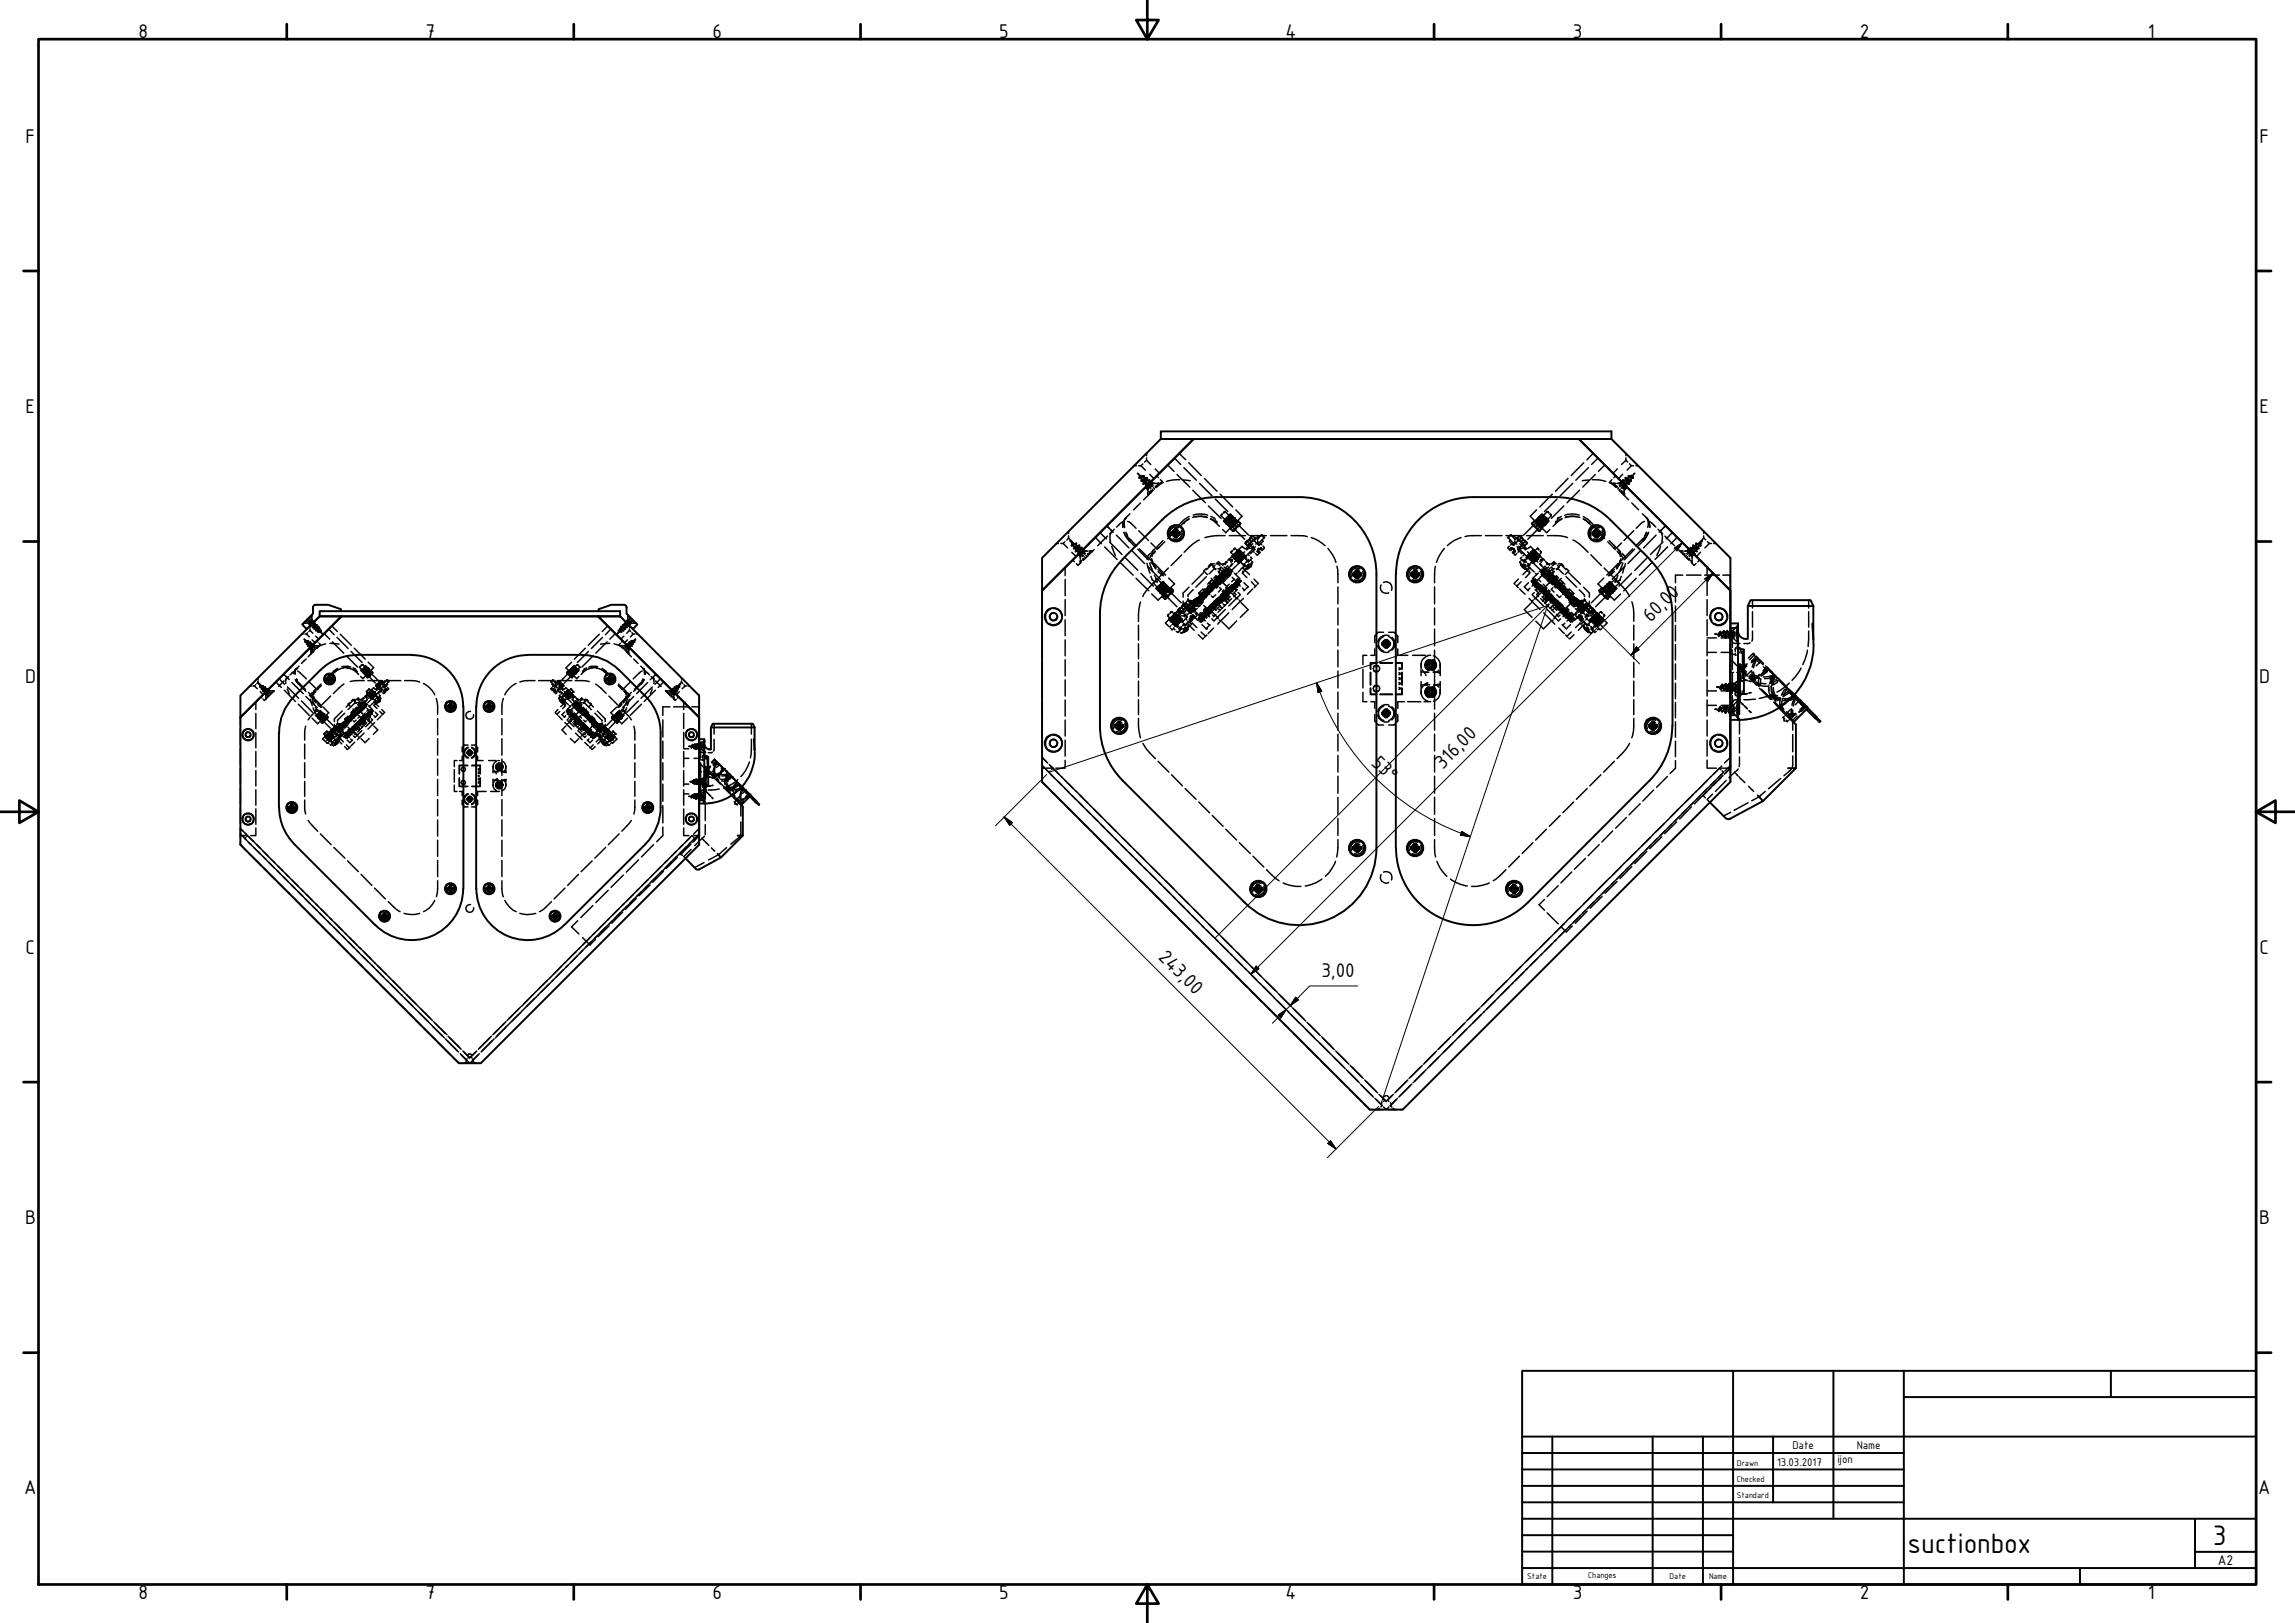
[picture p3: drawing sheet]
<svg xmlns="http://www.w3.org/2000/svg" width="594mm" height="420mm" viewBox="0 0 594 420" stroke-linecap="round" stroke-linejoin="round" font-family="sans-serif">
<defs><g id="words">
<g font-size="7.9">
<text x="572.8" y="400">3</text>
<text x="493.8" y="402.1">suctionbox</text>
</g>
<g font-size="5.5">
<text x="35.9" y="9.8">8</text>
<text x="110.2" y="9.8">7</text>
<text x="184.4" y="9.8">6</text>
<text x="258.6" y="9.8">5</text>
<text x="332.7" y="9.8">4</text>
<text x="407.2" y="9.8">3</text>
<text x="481.4" y="9.8">2</text>
<text x="556" y="9.8">1</text>
<text x="6.6" y="36.9">F</text>
<text x="584.9" y="36.9">F</text>
<text x="6.6" y="106.9">E</text>
<text x="584.9" y="106.9">E</text>
<text x="427.3" y="161.3" transform="rotate(-45 427.3 161.3)">60,00</text>
<text x="6.5" y="176.9">D</text>
<text x="584.8" y="176.9">D</text>
<text x="354.8" y="197.7" transform="rotate(45 354.8 197.7)">53°</text>
<text x="373.5" y="199.2" transform="rotate(-45 373.5 199.2)">316,00</text>
<text x="6.6" y="246.9">C</text>
<text x="299.7" y="247.9" transform="rotate(45 299.7 247.9)">243,00</text>
<text x="584.9" y="246.9">C</text>
<text x="342.1" y="253">3,00</text>
<text x="6.5" y="316.9">B</text>
<text x="584.8" y="316.9">B</text>
<text x="6.3" y="386.9">A</text>
<text x="584.6" y="386.9">A</text>
<text x="35.9" y="414.1">8</text>
<text x="110.2" y="414.1">7</text>
<text x="184.4" y="414.1">6</text>
<text x="258.6" y="414.1">5</text>
<text x="332.7" y="414.1">4</text>
<text x="407.2" y="414.1">3</text>
<text x="481.4" y="414.1">2</text>
<text x="556" y="414.1">1</text>
</g>
<text font-size="3.9" x="574.1" y="405.1">A2</text>
<g font-size="3.1">
<text x="464" y="375.1">Date</text>
<text x="480.6" y="375.1">Name</text>
<text x="460" y="379.4">13.03.2017</text>
<text x="475.6" y="378.8">ijon</text>
</g>
<g font-size="2.3">
<text x="449.6" y="379.4">Drawn</text>
<text x="449.6" y="383.6">Checked</text>
<text x="449.6" y="387.9">Standard</text>
<text x="395.4" y="408.8">State</text>
<text x="411.1" y="408.5">Changes</text>
<text x="432.2" y="408.8">Date</text>
<text x="442.4" y="408.8">Name</text>
</g>
</g></defs>
<!-- layer: Symbol (ISO) -->
<g fill="none" stroke="#000" stroke-width=".38">
<path d="M296.8 119.2l-.5 .4M296.8 117.4v.6M296.8 118.5v.7M296.8 119.2l1.1 1M304 118.6l1.6 1.6M305.2 117.4l1.7 1.6M307.7 119.8l3.3 3.3M410 119.8l-3.3 3.3M412.4 117.4l-1.6 1.6M413.6 118.6l-1.6 1.6M420.9 119.2l.4 .4M420.9 117.4v.6"/>
<path d="M420.9 118.5v.7M420.9 119.2l-1.2 1M276.6 139.3l-.4 .5M276.6 137.5v.7M276.6 138.7v.6M276.6 139.3l1.1 1.1M283.5 139.1l1.6 1.7M284.7 137.9l1.7 1.6M286.7 138.8l-2.5 2.5M287 136.6l-.5-.5 1.7 1.7M287.5 137.1l.4 .5M287.7 137.8l-.4 .8 .2 1.7"/>
<path d="M287.8 137.6v.1M287.8 137.6l-.5 .6M288.4 137l-.6 .6M289 138.5l3.2 3.3M289.8 135.7l-.7 .7M290.9 135l-1 .6M291 137.8l.3 .9 1.1 1.4M291.4 134.1l-.4 .8 .1 1.7M291.5 137.8l.9 2.3M291.5 134l-.7 1.2-.2 1.3a3.2 3.2 0 0 1 .9-2.5zM291.5 138l.3 .7M291.9 135l.9 .5 1.3 1.3"/>
<path d="M292.2 139.3l2 2M292.5 133l-1 1M293.6 120.6h.6M294.6 122.8l-.2-.3 .5 .3M294.8 120.6h.5M294.8 137.4l2.5 2.5M294.8 123.1l.2 .3M295 123.5l-.1 .2M295 123.1a.3 .3 0 0 0 .2 .4 .3 .3 0 0 0 .4-.2h.1M295 123.1h.1M295 123.1l.1 .1M295 123.2v.2"/>
<path d="M295.1 123.7l-.1 .1M295.1 123.2l-.3 .6 1.4-.7-.2 .5M295.1 123.2l.2 .1M295.2 130.2l-1.8 1.8M295.2 123.2l.1 .1M295.2 123.6l.1 .2M295.3 123.3l-.1 .4 .5-.2M295.3 120.6l1.2 1.1M295.3 123.7h-.1M295.3 123l.4 .3M295.4 124.3l-.1 .2M295.4 124l.1 .2"/>
<path d="M295.5 124v.2M295.6 124.5l-.1 .1M295.6 123.3h.1M295.7 124.4h.1M295.8 124.1l-.1 .3 .7-.3M295.8 124.6l.1 .1M295.8 120.1l-.5 .5M296 124.8l.1 .1v-.1M296 125.1l-.1 .2M296 123.5l.2 .1M296 123.2h-.1M296 123.5v.1"/>
<path d="M296.1 125.3h-.1M296.2 123.2l-.1 .2M296.3 124.4l.1 .1M296.3 124.4l-.1 .1M296.3 125.1l.1 .2M296.4 123.7l.1 .1M296.4 124.4l.5-.8-1.4 1M296.4 124.5l-.6 .8 .8-.4M296.4 126.2l.5 .5M296.4 124.2l-.1 .2M296.4 125.1l-.1 .1M296.5 124.1v-.3l-.8 .4"/>
<path d="M296.5 124.6h.1M296.5 124.6l-.2 .5 .3-.1M296.5 123.7l-.1 .1M296.5 125.4l.2 .2M296.6 124h.2l-.1 .2M296.6 126l.2 .2M296.6 124.4l-.1 .2M296.6 125.7l-.1 .2M296.7 125.4v.2M296.7 125.9l-.1 .1M296.8 124l-.1 .1M296.8 124.1l.1 .1"/>
<path d="M296.9 124.5l-.8 .4 .1-.3M296.9 123.6l-.2 .1M296.9 125l-.2 .6 1.1-.6M296.9 123.7v.2M296.9 125.8l.2 .2M297.1 125.8h-.2M297.1 124.3l.1 .1M297.1 126.2v1M297.1 127.4v.9M297.2 126.5h.1M297.2 126.4l-.1 .1M297.2 128.1l.1 .1"/>
<path d="M297.2 124.4h-.1M297.3 126.3l-.2 .2M297.4 127.2l.5 .4M297.4 124.7l-.5 1.1 .5-.3M297.4 124.6l.1 .1M297.5 124.2l-.1 .4-.9 1.4 1.1-.7M297.5 124.6l-.1 .2M297.6 124.8l.2 .1M297.6 122.8l1.1 1.1M297.6 126.1l-.5 .5-.2-.2M297.6 124.3v.1M297.7 125.6l-.5 .7"/>
<path d="M297.9 127v.6M297.9 126.3l-.2-.3 .1 .5M298 124.6l.2 .2M298.1 127l-.9 1.1M298.1 125.1l-.6 1M298.1 125.1h1M298.1 124.9h-.1M298.1 125.1v.1M298.3 124.9l-1.2 1.6M298.3 126.7l.2 .2M298.4 125l.1 .1-.4 .5M298.4 127l-2.4 2.4"/>
<path d="M298.5 125.8l-.5-.1 .3 .3M298.6 126.3l.3 .3M299 121.4l1.2 1.1M299.4 126l-.1 .2M299.4 123.2l.5 .5M299.4 125.1h.9M300 125.2l-1 .9M300.1 125.3h.1M300.4 124.2l.5 .4-1.6 1.6M301.1 139.9l-1.6 1.7M301.1 124.9l-.6 .3a1.69 1.69 0 0 1-1.5 .7M302.3 120.4l1.6 1.6"/>
<path d="M303.4 138.3a.97 .97 0 0 0 .9 .7 .97 .97 0 0 0 .9-.5M303.4 138.3l.2 .3M303.4 138.3l.1 .2M303.7 138.6l.4 .2 .6-.1M303.8 138.2l.2 .3M303.8 138.3l.2 .2M304 137.7a.55 .55 0 0 1 .8 .1 .55 .55 0 0 1-.1 .8l-.7-.1M304.1 138.2v.1h.2M304.2 138.6l.2 .1M304.2 137.5h.3l.4 .4M304.2 137.5l-.3 .3M304.2 137.5l-.3 .1-.1 .5 .2 .4"/>
<path d="M304.2 137.5l.7 .3M304.3 137.8l-.2 .2M304.4 138.8h.1M304.4 137.2a.82 .82 0 0 0-.9 .8 .82 .82 0 0 0 .9 .8 .82 .82 0 0 0 .7-.9M304.4 137.4a.63 .63 0 0 0-.7 .6 .63 .63 0 0 0 .7 .7M304.4 138.2h-.2l.2-.4h.2l.1 .4M304.4 136.7l-2.1 2M304.4 138.2v.2M304.4 138.5v.3M304.5 137.8l.1 .2M304.6 138.2l-.1 .1M304.6 138.5l-.2 .2"/>
<path d="M304.7 137.8h-.5v.4h.2M304.7 137l-2.4 2.4M304.7 122.9l3.3 3.2M304.7 137.6h-.6l-.2 .4 .2 .4M304.9 138v.4M305 137.3a.96 .96 0 0 0-1.2-.1 .96 .96 0 0 0-.4 1.1M305.1 138.1a.85 .85 0 0 1-1.2 .8M305.1 136.6a1.6 1.6 0 0 0-1.9 .3 1.6 1.6 0 0 0-.2 1.9M305.2 137.6v.1a.83 .83 0 0 1 0 .9 .83 .83 0 0 1-.8 .3M305.4 124.2h-1.7l-1.8 .4M305.8 137.3a1.6 1.6 0 0 1-.3 1.9 1.6 1.6 0 0 1-1.8 .3M306.3 124.2l1.8 .2"/>
<path d="M306.5 121.1l3.2 3.2M307.7 134.3l-1.4 1.1M307.8 133.7l-1.3 .8-1.3 1.4M307.8 134.3l-.7 .4-1.6 1.5M308.7 134a6.3 6.3 0 0 1 3.7 0M308.7 126.9l3.3 3.3M310.5 139.8a11.7 11.7 0 0 0-4 3.2M310.5 125.1l3.3 3.3M311.2 133.6l-1.9 .2M311.3 133.1h-.9l-1.5 .2M311.4 133.7l1.1 .3M311.5 133.1l1.1 .3"/>
<path d="M311.8 123.9l3.2 3.3M312.8 131l3.3 3.2M313.3 134.3l.7 .4 1.7 1.5M313.4 134.3l1.1 .6M313.4 133.7l.9 .4 .3 .4M314.6 129.2l3.2 3.2M314.8 134.9l.2 .3-.2-.2M315.8 127.9l3.3 3.3M316.1 133.5l1.7 1.7M316.4 133l-.3 .5M316.4 133.1l-.3 .4M316.7 134.9l.3 .2"/>
<path d="M316.9 134.7l.2 .3-.2-.3M316.9 134.7l.2 .4M316.9 135l1.6 1.6-.2-.2M316.9 134.7l.2 .3M316.9 134.7l.3 .2-.3-.2M316.9 134.7l.3 .3M317 134.7l.2 .2M317.1 134.5l.2 .3-.2-.3M317.1 134.5l.2 .4M317.1 134.5l.3 .3M317.1 138.7a15.1 15.1 0 0 0-5.2 .5M317.1 135l-.2-.2 .2 .2"/>
<path d="M317.1 132.4l-.3 .4M317.1 132.4l-.4 .4M317.1 132.4l1.8 1.8M317.2 135l-.3-.3 .3 .3M317.2 134.4l.6 .6M317.2 134.4l.3 .3zM317.2 134.3v.1M317.2 135.3l.3 .3M317.2 134.4v.1M317.2 135.4l.2 .2M317.3 135.3l.4 .4M317.4 135.2l.2 .3"/>
<path d="M317.4 134.3l.2 .3-.3-.3M317.4 135.2l.2 .4M317.4 135.2l.4 .3-.2-.1M317.4 134.2l.4 .2M317.4 135.2l.3 .2M317.5 135.6h.1M317.5 135.6h-.1M317.5 134.2l.2 .2M317.5 134.1l.3 .2zM317.5 135.1l.3 .3M317.6 134l.2 .3M317.6 135.6h-.2"/>
<path d="M317.7 134.9l.2 .3M317.7 135.4h.1M317.7 134l.3 .2M317.8 134.8l.2 .2M317.8 134.9l.3 .3zM317.8 133.8l.3 .3zM317.8 135.7l.3 .4-.2-.2M317.8 135.2l-.2-.2 .3 .3M317.8 135.2l-.2-.2 .2 .4M317.8 135.9h.1M317.8 135.7l.1 .1M317.8 135.9l.3 .3"/>
<path d="M317.8 134.9l.3 .1M317.8 135.7l.3 .4M317.8 135.7v.2M317.9 133.8l.2 .3M317.9 135.7l.3 .3-.3-.2M317.9 135.9h.1M317.9 135.9l.2 .2M317.9 134.7l.2 .2M317.9 135.7v.1M317.9 135.7l.3 .2M317.9 135.8v.1M318 133.6l.2 .3-.3-.2"/>
<path d="M318 134.6l.3 .2M318.1 133.5l.5 .6M318.1 135.6h.1M318.1 135.6l-.2 .2M318.1 135.6l.3 .3M318.1 135.6l.2 .2-.2-.2M318.1 135h-.1M318.1 135.6l.3 .2M318.2 133.4l.3 .3-.3-.2M318.2 133.4v.1M318.2 138.7h4.3M318.2 133.5l.3 .2"/>
<path d="M318.2 133.5h-.1M318.2 134.4l.3 .3M318.3 133.9l-.3-.3 .3 .3M318.3 133.3l.2 .3-.3-.2M318.3 134.8v.1l-.2-.3 .2 .3M318.3 134.4l.2 .3M318.3 135.5l-.2 .1M318.3 135.5l.2 .2M318.3 135.5l.5 .5M318.3 135.4l.3 .2M318.3 134.3l.2 .2M318.3 134.4l.3 .3-.1-.2"/>
<path d="M318.3 136.3l.3 .3-.3-.3M318.3 135.4h.1M318.3 136.4l.3 .2M318.3 134.7v.1M318.3 136.3l.3 .3M318.3 134.3l.2 .3M318.4 133.2l.3 .3-.2-.3M318.4 133.2l.2 .3M318.4 134.7h.1M318.4 136.2l.2 .4M318.4 133.3l.2 .2M318.4 133.3l.2 .3"/>
<path d="M318.4 136.3l.2 .3M318.5 134.2l.1 .2M318.5 133.1l.3 .2M318.5 135.2l.3 .2-.3-.2M318.5 136.2l.2 .3M318.5 136.2l.2 .2-.2-.2M318.5 133.2l.1 .3M318.5 133.1v.1M318.5 133.1l.2 .3M318.5 136.2l.1 .3M318.5 135.2h.1M318.5 136.9h.1"/>
<path d="M318.5 136.8h.1M318.5 135.1l.3 .3M318.5 134.2l.3 .2zM318.5 134.1l.3 .2M318.5 135.2v.1M318.6 136.1l.2 .2-.2-.2M318.6 136.6v.1M318.6 136.1l.2 .3M318.6 136.8v.1M318.6 136.9l.1 .2M318.6 136.1l.2 .1M318.6 134.5h-.1"/>
<path d="M318.6 134l.3 .2zM318.6 133.9l.3 .3M318.6 135.1l.2 .3M318.6 136.9l.2 .1M318.6 133.3l1.6 1.6M318.6 136.1l.2 .2M318.7 134.9l.3 .3zM318.7 136.1l3.5 3.5M318.7 134l.3 .2M318.8 136.6l-.2 .3M318.8 134.9v.1M318.8 136v.1"/>
<path d="M318.8 134.9l.3 .2M318.8 135h-.1M318.8 134.9h.2M318.8 133.8l.4 .3M318.8 133.8l.4 .3zM318.8 133.7l.3 .3M318.9 133.8l.2 .2M318.9 134.2l-.1 .1M318.9 133.7l.8 .8M318.9 137.3l.1 .2M319 136.4l-.4 .5M319 134.7h.1"/>
<path d="M319 133.6l.2 .2M319 136.2l-1.7 1.7-.8-.8M319 133.7l.2 .3M319 134.7l.3 .3M319 137.5h.3M319 135.6l.3 .3-.3-.2M319 137.2l.2 .1M319 136.2l.3 .3M319 134.7v.1M319 134.7l.3 .2M319.1 134l.1 .1M319.1 134l-.1 .2"/>
<path d="M319.1 134.6l.6 .6M319.1 134.6l.2 .3M319.1 135.6l.2 .3M319.1 135.7l-.3 .3M319.1 136.1l-.3-.2 .2 .3M319.2 134h.1M319.2 134.5l.3 .2M319.2 137.3v.2M319.2 133.9v.1M319.2 133.8l-.1 .2M319.2 134.4h.1M319.2 134.5h.1"/>
<path d="M319.2 135.4l.3 .3M319.2 133.8l-.2-.2 .2 .4M319.3 134.4h.1M319.3 135.4l.3 .2M319.3 134.4l.2 .3M319.3 136l-.3 .2M319.3 134.3l.3 .3zM319.4 137.2l-.4 .3M319.4 134.2h.1M319.4 134.3l.2 .2M319.4 134.3l.3 .2-.3-.2M319.5 136.1l-.4 .2"/>
<path d="M319.5 136.1l.2 .1M319.5 135.2l.2 .2M319.5 136.8l.3 .2M319.5 135.1l.3 .3M319.5 134.2l.3 .3M319.6 137.1l-.4 .2M319.6 135.1l.2 .3M319.6 134.2h-.1M319.6 134.2h.1M319.6 134.2l.2 .2M319.7 135.7l-.2 .4M319.7 135.8l-.4 .3"/>
<path d="M319.7 135l3.5 3.5M319.7 135l.2 .3M319.7 135.8l.1 .2M319.7 134.9l.3 .3-.3-.2M319.8 137l-.1 .1M319.8 135.2l-.5 .2M319.8 136.4l.2 .2M319.8 134.9l.2 .3M319.8 134.8l.3 .2-.3-.2M319.8 134.8l.4 .2M319.9 135.4l-.2 .4M319.9 134.7l.3 .3-.3-.3"/>
<path d="M319.9 134.7l.4 .2M319.9 132l1.6 1.6-1.7 1.8M319.9 135.2h.1M320 136.6l-.3 .3M320 136.9l-.7 .6M320 134.7l.2 .3M320 136.7l-.2 .3M320 136.2l.2 .1M320.2 136.3l-.3 .5M320.2 135.6l-.3-.2-.3 .3M320.4 136.3l-.4 .3M320.4 134.9h.2"/>
<path d="M320.4 135.9l.2 .2M320.5 135l-.4 .3M320.5 134.9v.1M320.5 135l.2 .2M320.5 136.1l-.3 .2M320.6 134.9l-.4 .3M320.6 134.9l.1 .2M320.7 136.1l-.3 .3M320.8 135.4l.2 .2M320.9 135.2l.2 .2M321 135.6l-.3 .3M321 135.6h.1"/>
<path d="M321.1 135.7l-.6 .6M321.1 135.4l-.2 .4M321.1 135.4v.2M323 139.9l-.6 .6M323.2 139.8l-.4 .3M323.3 139.8l-.3 .3M323.3 139.8l.2 .2M323.5 139.7l-.5 .3M323.5 139.7l.1 .2M323.5 138.7h4.3M323.6 139.4l-.3 .4M323.7 139.3l-.2 .4"/>
<path d="M323.7 139.2l-.3 .3M323.7 139v.2M323.7 139.2l.3 .2M324.1 139.4l1.7 1.7M324.1 138.7l-.6 .6M324.2 138.7h.1M324.2 139.7l.2 .2M324.4 139.9l-.4 .3M324.4 138.8h.1M324.4 138.8l-.5 .3M324.4 138.8l.1 .2M324.4 138.8l-.4 .2"/>
<path d="M324.4 138.8l.1 .1M324.5 139.9l-.3 .4M324.6 139.9h.1M324.7 139.2l.1 .1M324.7 139.1l.2 .2M324.8 139.3l-.3 .4M324.8 139.3l.1 .1M324.9 139.2l-.2 .4M324.9 139.4h.1M325.6 139.5v.3M325.8 138.9l-1.3 1M325.8 139l.1 .1"/>
<path d="M326.5 138.5l-1.1 1.2M326.5 138.5h.1M326.5 138.5l.3 .3M326.6 138.5l.3 .2M326.6 139.8l.2 .1M326.8 140l.2 .1-1.1 1.1M327 139l.2 .2M327.1 138.9l.2 .3M327.2 139.2l-1.5 1.6M327.2 139.2h.1M328.9 138.7h4.2M334.2 138.7h3.4l.8 .2"/>
<path d="M339.4 139.2a9.2 9.2 0 0 1 3.6 2.1M378.2 139.2a8.4 8.4 0 0 0-3.6 2.1M383.5 138.7h-3.5l-.8 .2M384.5 138.7h4.3M389.8 138.7h4.3M390.5 138.9l-.2 .3M390.7 139l-.3 .2 1.5 1.6M390.8 140l-.1 .1 1.1 1.1M391 138.5l-.2 .2M391 139.8l-.1 .1M391.1 138.5h.1M391.2 138.5l-.3 .3"/>
<path d="M391.2 138.5l1 1.2M391.8 139l-.1 .1M391.9 138.9l1.3 1M392.1 139.5v.3M392.7 139.4h.1M392.7 139.2l.1 .1M392.7 139.2l.3 .4M392.7 139.6h.1M392.8 139.3l.3 .4M392.9 139.1l-.2 .1M393 139.9l-.1 .1M393 139.2l-.2 .1"/>
<path d="M393.2 139.9l.3 .4M393.3 138.8l.3 .2M393.3 138.8l-.2 .1M393.3 139.9l.4 .3M393.3 138.9l.4 .2M393.3 138.7v.1M393.3 138.9l-.2 .1M393.4 139.7l-.2 .2M393.4 138.7l-.1 .2M393.5 138.7l.6 .6M393.6 139.4l-1.9 1.7h.2M393.9 139v.1"/>
<path d="M394 139.2l.2 .3M394 139.3l.2 .4M394 139.2l-.3 .2M394.1 139.4l.2 .4M394.2 139.7l.4 .3M394.2 139.7l-.2 .2M394.3 139.8l.4 .3M394.3 139.8l-.2 .2M394.5 139.8l.3 .3M394.7 139.9l.6 .6M395.2 138.7h4.3M396.5 135.6h.1"/>
<path d="M396.6 135.4l.2 .4M396.6 135.6h.1M396.6 135.7l.5 .7M396.7 135.6l.2 .3M396.7 135.2l-.2 .3M396.8 135.4l-.1 .2M396.9 136.1l.4 .3M397.1 136.1l.3 .2M397.1 134.9l.3 .3M397.1 134.9l-.2 .2M397.1 134.9h.2M397.2 135l.4 .3"/>
<path d="M397.2 134.9v.1M397.2 135l-.2 .2M397.3 136.3l.4 .3M397.3 135.9l-.3 .2M397.4 136.3l.4 .5M397.6 136.7l.4 .4M397.6 136.2l-.2 .1M397.7 136.6l.3 .3M397.7 135.5l.3 .3M397.7 136.9l.6 .6M397.8 135.4l.3 .3M397.8 134.7l-.4 .3"/>
<path d="M397.8 132l-1.7 1.6 1.7 1.8M397.8 134.8l-.2 .2M397.8 134.9l-.2 .1M397.9 136.4l-.2 .2M397.9 134.9l-.1 .3M397.9 135.2h.1M398 135.7l.2 .4M398 135.8l.4 .3M398 135l-3.6 3.5M398 134.9l-.3 .3M398 135.8l-.2 .2M398 135.2l.3 .2"/>
<path d="M398.1 137.1l.4 .2M398.1 134.2h.1M398.1 134.2l-.3 .2M398.1 135.1l-.6 .5M398.1 134.2l-.1 .3M398.1 136.8l-.2 .2M398.1 135.1l-.2 .3M398.1 134.2l-.1 .3 .2-.3M398.1 135.2l-.2 .2M398.1 134.3h.1M398.1 134.2l-.2 .3M398.2 137.3l.4 .2"/>
<path d="M398.2 136.1l.4 .2M398.2 134.3h.1M398.2 136.1l-.2 .1M398.2 134.3l-.2 .2M398.3 134.4l-.2 .3M398.3 134.3h.1M398.3 136l.4 .2M398.3 135.4l-.2 .2 .3-.2M398.3 134.3l-.3 .3 .2-.3M398.4 133.8h.1M398.4 134.5h.1M398.4 137.5h.1"/>
<path d="M398.4 135.4l-.3 .3M398.4 134.5l-.3 .2M398.5 134h.1M398.5 134.4l-.3 .3zM398.5 134.4l-.3 .3M398.5 137.3v.2M398.5 134.6v.1M398.5 134l.3-.2-.2 .2M398.5 133.9v.1M398.5 134.6l-.5 .6M398.6 135.7l.2 .4M398.6 134v.1"/>
<path d="M398.6 134.6v.1M398.6 137.5h-.1M398.6 135.6l-.3 .3M398.6 134.6l-.3 .3 .3-.2M398.6 134h.1M398.7 134.2l.3-.2zM398.7 136.2l1.7 1.7 .8-.8M398.7 137.2l-.2 .1M398.7 133.6l-.3 .2M398.7 135.7l-.3 .2M398.7 134.6l-.3 .3M398.7 134.7v.1"/>
<path d="M398.7 134.7l-.3 .2M398.7 136.4l.3 .5M398.7 133.7l-.5 .5M398.7 134.9h.2M398.7 134.7l-.3 .3M398.7 136.3h.1M398.7 133.7l-.2 .1M398.7 133.8l-.2 .2M398.7 133.7l-.2 .3M398.7 133.6l-.2 .2M398.8 137.3l-.2 .2M398.8 133.8l-.3 .2"/>
<path d="M398.8 136.6l.3 .3M398.8 134.2l.1 .1M398.8 134.3h.1M398.8 136.2v.2M398.8 135.9l-.2 .2M398.8 134.9l-.2 .2M398.9 133.9l-.2 .1M398.9 134.9v.1M398.9 134l-.2 .2M398.9 134.9l-.2 .3 .2-.2M398.9 135.9l-.2 .2M398.9 135h.1"/>
<path d="M399 133.5l.2-.3-.2 .3M399 135.1h.2M399 136.9l-.2 .1M399 133.3l-1.6 1.6 .2-.2M399 133.5l.3-.2zM399 136.1l-3.5 3.5M399 133.6l.4-.3-.3 .3M399.1 134.7h.1M399.1 134.5v.2M399.1 134.5l.3-.2zM399.1 134.5h.1M399.1 136.8l-.1 .1"/>
<path d="M399.1 136.8h.1M399.1 134.7l.3-.3-.2 .3M399.1 134.2l-.3 .2M399.1 136.1l-.3 .3M399.1 134.1l-.2 .2M399.2 133.1l.1 .2M399.2 134.7h.1M399.2 135.2h.1M399.2 135.1v.1M399.2 136.9l-.3 .2M399.2 135.1l-.4 .3M399.2 135.2v.1"/>
<path d="M399.2 135.2l-.3 .2 .3-.2M399.2 133.1l-.2 .3M399.2 133.1l-.3 .2M399.2 134.2l-.3 .3 .1-.1M399.2 135.4h.1M399.2 136.2l-.2 .3M399.2 133.2l-.2 .3M399.3 133.3l.1 .1-.2 .2 .2-.1M399.3 136.3l-.3 .3 .3-.3M399.3 135.8l.2-.2zM399.3 135.4l-.2 .2 .3-.2M399.3 135.4l-.3 .2"/>
<path d="M399.3 136.3l-.2 .4M399.3 133.3l-.2 .2M399.4 133.9l.3-.3-.3 .3M399.4 134.9h.1M399.4 134.8v.1M399.4 134.8l.2-.2-.2 .3M399.4 134.7v.1M399.4 136.4l-.3 .2M399.4 133.5l-.2 .2 .3-.2 .1 .1M399.4 133.5l-.2 .2M399.4 135.4l-1 1.1M399.4 135.4l-.2 .2"/>
<path d="M399.4 135.5v.1M399.5 134.9h.1M399.5 135.6h.1M399.5 135.6l-.2 .3M399.6 135h.1M399.6 133.6l-.2 .2 .3-.2M399.6 135.7l-.2 .2M399.6 133.6l-.6 .5M399.7 134.7l-.2 .2M399.7 134.7l-.3 .2M399.7 133.6l-.3 .3M399.7 133.6l-.2 .3"/>
<path d="M399.7 133.7l-.3 .2M399.7 135.7v.1M399.7 135.7l-.3 .3M399.7 135.7l-.2 .4M399.7 135.8v.1M399.7 135.8l-.2 .2M399.8 135.4h.1M399.8 135.8v.1M399.8 135.7v.2M399.8 135.9h.1M399.8 135.2h.1M399.8 135.7l-.3 .3"/>
<path d="M399.8 135.9l-.3 .2M399.8 133.8h.1M399.9 134.9l-.3 .1M399.9 135.4l.2-.3zM399.9 134.3l.2-.2zM399.9 133.8l-.3 .3zM399.9 135.8l-.1 .1M399.9 133.8v.1M399.9 134.8l-.3 .2M399.9 134.9l-.3 .3M399.9 135.5h.2M399.9 134.9l-.1 .3"/>
<path d="M399.9 133.9l-.2 .3 .3-.2M399.9 135.4h.1M399.9 135.7l-.4 .4 .3-.4M400 135.4l.3-.2zM400 135.6h.1M400 135.6h.2M400 135l-.1 .2M400 135.1l-.2 .3M400 134l.1 .1M400.2 135.6h.1M400.1 135.6l.2-.3-.3 .4M400.1 135l-.2 .2"/>
<path d="M400.2 134.2l-.3 .2 .3-.2M400.2 135.2l-.3 .3M400.3 134.3h.1M400.4 134.4h.1M400.4 134.3l-.3 .3zM400.4 134.3v.1M400.4 134.4l-.3 .3M400.4 135.3l-.3 .3M400.4 134.4l-.2 .3 .3-.2M400.4 134.4l-.5 .6M400.5 132.4l.4 .4M400.5 132.4h.1"/>
<path d="M400.5 132.4l-1.7 1.8 .2-.3M400.5 134.5l-.1 .3M400.6 138.7a11.6 11.6 0 0 1 5.2 .5M400.6 135l.2-.2-.2 .2M400.6 134.6h.1M400.6 134.6l-.2 .3 .2-.3 .1 .1M400.6 134.6l-.3 .3M400.7 132.4l.3 .4M400.7 134.7l-.2 .3M400.8 134.8l-.2 .2M400.9 134.9l-1.7 1.7M400.9 134.9l-.2-.2-.2 .3"/>
<path d="M400.9 134.9l-.3 .2M401.2 133.1l.4 .4M401.3 133l.3 .5M401.6 133.5l-1.8 1.9M401.8 127.9l-3.2 3.3M402.8 134.9l-.1 .3 .2-.2-.2 .2M403 129.2l-3.2 3.2M403.3 134.1l-.2 .4M404.2 133.7l-.8 .4M404.2 134.3l-1 .6M404.4 134.3l-.7 .4-1.7 1.5M404.8 131l-3.2 3.2"/>
<path d="M405.3 134a6.3 6.3 0 0 1 3.6 0M405.9 123.9l-3.2 3.3M406.1 133.1l-1 .3M406.2 133.7l-1.1 .3M406.4 133.7l1.9 .1M406.4 133.1h.9l1.5 .2M407.1 125.1l-3.2 3.3M407.2 139.8a11.7 11.7 0 0 1 3.9 3.2M408.9 126.9l-3.3 3.3M409.8 133.8l1.4 .7 1.3 1.4M409.8 134.3l1.6 1.1M409.9 134.3l1.4 1.1"/>
<path d="M411.2 121.1l-3.3 3.2M411.3 135.4h.1M411.4 124.2l-1.8 .2M411.4 135.4l.7 .8M412.2 124.2h1.8l1.7 .4M412.3 138.3a.96 .96 0 0 0 .9 .7 .96 .96 0 0 0 .9-.6M412.3 138.3l.2 .3 .5 .2 .6-.1M412.3 138.3l.1 .2M412.7 138.2l.2 .3-.2-.2M412.9 137l2.5 2.4M412.9 122.9l-3.2 3.2M413 138.2l.2 .1"/>
<path d="M413.1 137.5a.59 .59 0 0 0-.5 .7 .59 .59 0 0 0 .8 .4 .59 .59 0 0 0 .3-.8l-.3-.2-.5 .1M413.1 138.6h.2M413.1 137.5h.3l.4 .4M413.1 137.5l-.3 .3M413.1 137.5l.7 .3M413.2 137.8l-.2 .2M413.3 137.4a.7 .7 0 0 0-.7 .7 .7 .7 0 0 0 .7 .7v-.2M413.3 137.1a.84 .84 0 0 0-1 .8 .84 .84 0 0 0 .8 .9 .84 .84 0 0 0 .9-.7v-.2M413.3 138.2h-.2l.2-.4h.2v.4M413.3 138.2v.2M413.3 138.5v.3M413.3 137.8l.2 .2"/>
<path d="M413.3 136.7l2.1 2M413.4 138.5l-.1 .1M413.5 138.2l-.2 .1M413.6 137.8h-.5v.4h.2M413.6 137.6h-.6a.46 .46 0 0 0-.3 .4 .46 .46 0 0 0 .3 .4M413.8 138v.3M413.9 137.3a.96 .96 0 0 0-1.2-.1 .96 .96 0 0 0-.4 1.1M414 138.1a.78 .78 0 0 1-1.2 .8M414 136.6a1.58 1.58 0 0 0-1.9 .3 1.58 1.58 0 0 0-.2 1.9M414.1 137.6v.1a.83 .83 0 0 1 0 .9 .83 .83 0 0 1-.8 .3M414.7 137.3a1.6 1.6 0 0 1-.3 1.9 1.6 1.6 0 0 1-1.8 .3M415.4 120.4l-1.6 1.6"/>
<path d="M416.6 124.9l.5 .3a1.69 1.69 0 0 0 1.6 .7M416.6 139.9l1.6 1.7M417.3 124.2l-.5 .4 1.6 1.6M417.3 125.1h.9M417.6 125.3h-.1M417.6 125.2l1.1 .9M418.2 123.2l-.4 .5M418.5 125.1h.9M418.7 121.4l-1.2 1.1M419 126.3l-.2 .3M419.2 127l2.4 2.4M419.2 125.8l.5-.1-.3 .3"/>
<path d="M419.3 125l-.2 .1 .5 .5M419.4 126.7l-.3 .2M419.4 124.9l.1 .1M419.5 125.1l1 1.4M419.5 124.9h.1M419.5 125.2l.7 .9M419.6 127l.9 1M419.7 124.6l-.2 .2M419.7 126.3l.3-.3-.1 .5M419.8 127l-.1 .6M419.9 125l1 .6-.1-.6M420 125.6l.4 .7"/>
<path d="M420.1 122.8l-1.2 1.1M420.1 126.1l.4 .5 .2-.2M420.1 124.3v.1M420.1 124.8l-.2 .1M420.1 124.2l.2 .1M420.2 124.6v.2M420.2 124.7l.6 1.1-.6-.3M420.2 127.2l-.4 .4M420.2 124.6v.1M420.3 124.4l-.2-.2 1 1.8-1-.7M420.3 126.3l.2 .2M420.4 128.1v.1"/>
<path d="M420.4 126.4l.1 .1M420.4 124.4h.2M420.5 126.5h.1M420.5 127.5v.9M420.6 126.2l-.1 1M420.6 124.3l-.2 .1M420.6 125.8h.2M420.8 124.5l.6 .4 .2-.1M420.8 123.7v.2M420.8 125.8l-.2 .2M420.8 124l.1 .2M420.8 123.7h.1"/>
<path d="M420.8 124.1l-.1 .1M420.9 125.9l.2 .1M420.9 125.4l.1 .2M421 124l-.1 .1M421 124.4l.1 .2M421.1 126l-.2 .2M421.1 125.7v.2M421.1 125.4l-.2 .2M421.1 124.1v-.3l.9 .4M421.1 124.6l.3 .5-.3-.1M421.1 124.6h.1M421.2 126.2l-.4 .5"/>
<path d="M421.2 124.5h.1M421.3 124.5l-.6-.9 1.4 1M421.3 124.5l.5 .8-.7-.4M421.3 124.2v.2M421.3 125.1l.1 .1M421.3 123.7l-.2 .1 .2 .1M421.3 124.4l.1 .1M421.3 124.4v.1M421.4 125.1l-.2 .2M421.5 123.2l.1 .2M421.5 124.6l.1 .3M421.5 125.3h.2"/>
<path d="M421.6 123.5v.1M421.6 123.2h.2M421.6 124.9h.1M421.6 123.5l-.2 .1M421.7 125.1l.1 .2M421.7 124.8l-.1 .1M421.8 124.1l.2 .3-.7-.3M421.8 120.1l.5 .5M421.8 124.4l.2 .1M421.9 124.6l-.1 .1M421.9 123.3h.2M422 124.4l-.1 .1"/>
<path d="M422.1 124.5l.1 .1M422.1 124v.2l.1-.2M422.2 124.3l.1 .2M422.3 120.6h.5M422.3 120.6l-1.1 1.1M422.3 123.7h.1M422.3 123l-.4 .3M422.4 123.3l.1 .4-.5-.2M422.4 130.2l1.8 1.8M422.5 123.2l-.1 .1M422.5 123.7l-.2 .1M422.5 123.2l.3 .6-1.3-.6 .2 .4"/>
<path d="M422.5 123.7l.2 .1M422.7 123.1a.33 .33 0 0 1-.3 .4 .33 .33 0 0 1-.4-.2h-.1M422.7 123.1l-.1 .1M422.7 123.1l-.2 .1M422.7 123.2v.2M422.7 123.5l.1 .2M422.8 122.8l.4-.3-.2 .3M422.8 123.1l-.2 .3M422.9 137.4l-2.5 2.5M423.5 120.6h.6M425.1 133l1 1M425.4 139.3l-2 2"/>
<path d="M425.7 135l-.9 .5-1.3 1.3M426.1 138l-.3 .7M426.1 134l.8 1.2 .1 1.3a3.2 3.2 0 0 0-.9-2.5zM426.2 137.8l-.9 2.3M426.2 134.1l.5 1.2-.2 1.3M426.7 137.8l-.9 1.7-.5 .6M426.8 135l1 .6M427.9 135.7l.7 .7M428.7 138.5l-3.3 3.3M429.2 137l1.2 1.2M429.9 137.8l.4 1.2-.1 1.3M430.2 137.1l-.4 .5"/>
<path d="M431 138.8l2.5 2.5M431.1 136.1l-1.6 1.7M431.2 136.1l-.5 .5M432.9 137.9l-1.6 1.6M434.1 139.1l-1.6 1.7M441 139.3l.5 .4M441 137.5v.6M441 138.7v.6M441 139.3l-1.1 1.1M80.1 159.7l.1 .4M80.6 159.3v.1M80.6 159.4l-.5 .7"/>
<path d="M80.7 159.2v.6M80.7 160v.7M160.5 159.6l1.1 1M162.5 159.2v.6M162.5 160v.7M162.6 159.4l.5 .7M162.6 159.3v.1M163.1 159.7l-.1 .4M269.7 152.9v2.1M269.7 156v4.1M271.8 157.8a2.06 2.06 0 0 0-.8 3M272.6 157.5a2 2 0 0 1 2.2 2.2"/>
<path d="M272.9 158.7a.99 .99 0 0 0-1.1 .9 .99 .99 0 0 0 1 1 .99 .99 0 0 0 .9-1.1M273.4 140.7h.6M274.6 140.7h.6M275.2 140.7l1.2 1.1M275.7 140.3l-.5 .4M275.7 146.9v2.1M275.7 150v4.2M275.7 155.2v4.2M277.4 140.6l.2 .3M277.4 143l1.2 1.1M277.4 141v.2M277.4 140.3l-.4-.3 .2 .3"/>
<path d="M277.5 140.6h.1M277.5 140.6l.1 .1M277.5 140.7v.2M277.6 140.7l-.2 .6 1.2-.7-.2 .5M277.6 140.7l.1 .1M277.6 141.3h-.1M277.7 144.9l.4 .6M277.7 140.7v.1M277.7 141.1l.1 .2M277.7 140.8v.3l.5-.1M277.8 140.6l.5 .2-.7 .1-.1-.3M277.9 141.1l-.2 .1"/>
<path d="M277.9 141.8v.2M277.9 141.5l.2 .1M278.1 142l-.2 .1M278.1 141.5l-.1 .1M278.2 141.9l.1 .1M278.3 140.8h-.2M278.3 142l.1 .2M278.3 141.6l-.1 .4 .7-.4M278.3 141.9l-.1 .1M278.4 142.3h.2M278.4 142.6v.1M278.5 141l.2 .1"/>
<path d="M278.6 141l-.1 .1M278.6 140.6l-.2 .1M278.6 140.8v.1M278.6 142.7l-.2 .1M278.8 141.8v.1M278.8 141.8l-.1 .2M278.8 141.2l.2 .1M278.9 142l.1 .1M278.9 142l.6-.9-1.5 .9M278.9 142l-.5 .8 .7-.4M278.9 141.5l1.1 1.2M278.9 141.7l-.1 .1"/>
<path d="M278.9 142.6l-.1 .1 .2 .1M279 141.5l-.1-.2-.8 .4M279 142.1l-.2 .5 .3-.1M279 141.3h-.1M279.1 143.6l.2 .1M279.1 142.9h.1M279.1 143.2l-.1 .2M279.1 141.5l.2 .1M279.1 141.9l-.1 .2M279.3 143.4h-.2M279.3 141.1l-.1 .1M279.4 142l-.8 .4v-.2"/>
<path d="M279.4 143.3l.1 .2M279.5 141.6l-.2-.1-.1 .3M279.5 143.9l.2 .2M279.5 141.2l-.1 .1M279.5 143.3l-.1 .1M279.6 143.7l.1 1M279.6 141.8l.1 .1M279.7 144.9v.9M279.7 145.6l-.6 .7-.5-.4M279.7 143.9v.2M279.7 141.8l-.1 .1M279.8 141.8h.3l-1.1 1.7 1.1-.8"/>
<path d="M279.8 143.8l-.1 .3M280 142.2l-.6 1.1 .5-.3M280 142.1l-.1 .2M280 141.7l-.2 .1M280.1 143.6l-.4 .5M280.1 141.8l-.1 .2M280.1 142.3l.1 .1M280.2 143.1l-.4 .7M280.3 142.5h.1M280.4 142.5l-1.2 .5 .2-.5M280.4 144.5v.5M280.5 143.9l-.3-.3v.5"/>
<path d="M280.5 142.2l.2 .1M280.5 142.4h.2M280.5 144.6l-.8 .9M280.6 142.7l-.6 .9M280.6 142.7h.1M280.7 142.6l-.1 .1M280.7 142.5l-1 1.6M280.7 144.1l.4 .3M280.8 142.7h.8M280.9 142.5l.2 .2-.6 .4M281 143.3l-.5-.1 .3 .3M281.1 143.8l.3 .3"/>
<path d="M281.5 143.4l.5 .1M281.9 142.7h.9M282.5 142.7l-1 .9M282.6 142.8v.1M283.2 142.3l-2.7 2.6M285.9 141.6l3.3 3.2M287.2 140.3l3.2 3.3M287.8 141.5l.9 2.3M290 145.6l3.3 3.3M291.3 144.4l3.2 3.2M292.4 140.1l1.4 1.4M293.1 142.6l3.2 3.3"/>
<path d="M294.1 149.7l3.3 3.3M294.5 142.2l2.7 2.7M295 142.1l3 3M295.2 155.9a14.7 14.7 0 0 0-.5 5M295.3 148.4l3.3 3.3M296.9 145.8l.3 1.3M297.1 146.7l3.3 3.3M297.3 147.3l.4 1.1M297.6 145.7l.4 1.2M297.8 143.2l-.4 .4-.5 1.1M297.9 149.2l.4 1 .4 .1M297.9 140.6l1.5 1.2"/>
<path d="M297.9 145.6l1.4 1.4M298.1 147l.4 1.1M298.1 144.6l.4 1.3M298.2 145v.1M298.3 143.5l-.5 .4-.2 .7M298.3 145.1l.3 1.2M298.3 145.3v.1M298.6 146l.5 .9M298.6 142.4l-.5 1M298.6 151l1.7 1.8M298.6 142.4l-.4 .5M298.6 143.1l-.4 1"/>
<path d="M298.6 146.5l.6 .8M298.8 145.8l3 3.1M298.8 148.9l.5 1.1M298.8 150.5l-.2 .5M299 150.7l-.4 .3M299 150.5a11.7 11.7 0 0 0-3.2 3.9M299 142l-.4 .4M299.1 142.7l-.7 .6M299.3 152.3l.3 .3M299.3 152.3l.2 .3M299.3 152.3h.1M299.4 152.3l.3 .2"/>
<path d="M299.4 152.5l1.7 1.6M299.4 152.3l.3 .1M299.5 150.3v.4l-.4-.2M299.5 150l-.4 .2M299.5 152.1h.1M299.5 152.2l-.1 .1M299.5 152.1l.3 .2zM299.5 152.1l.3 .3M299.6 150h.1M299.6 152.1l.2 .2-.3-.2M299.7 152l.1 .3-.2-.2M299.7 151.9l.5 .5"/>
<path d="M299.7 150l-.4 .3M299.7 150l1.7 1.7M299.7 141.8h.2M299.7 151.9l.3 .2-.2-.2M299.7 152.4l-.3-.2 .3 .3M299.7 152.8l.3 .3M299.8 147.9l.9 .8M299.8 147.4l.7 .5M299.8 151.8l.2 .3-.2-.3M299.8 152.8l.4 .3M299.8 152.8l.3 .2M299.8 152.8l.8 .8"/>
<path d="M299.8 152.8l.2 .2M299.8 152.7l.3 .3M299.9 152.7l.3 .3M299.9 141.8l-.4 .4M299.9 151.7l.3 .2M299.9 152.8l.3 .2M300 153h.1M300 151.6l.2 .3zM300 153.1h.2M300 152.7l.2 .3M300 152.1l-.2-.2 .2 .2M300 153l.2 .1"/>
<path d="M300 153l.1 .1M300 153.1h.1M300 152.6l.4 .3M300 152.5l.4 .3M300 153l-.2-.2 .2 .3M300.1 153h.1M300.1 153l-.1 .1M300.1 152.5l.3 .3zM300.1 151.6l.2 .3M300.2 152.4l.3 .2-.2 .2M300.2 151.4l.3 .3zM300.2 151.4v.1"/>
<path d="M300.2 151.4h.1M300.2 153h.1M300.3 152.3l.2 .2M300.3 152.8h.1M300.3 152.8l-.2 .2M300.3 153.3h.1M300.3 152.4l.2 .3zM300.3 153.5h.1M300.3 153.3l.3 .2M300.3 153.5l.2 .1M300.4 151.3l.1 .3M300.4 153.3v.1"/>
<path d="M300.4 153.3h.1M300.4 153.4l.2 .2M300.4 153.4l-.1 .1M300.4 153.2l.3 .3zM300.4 153.3l.3 .2-.2-.2M300.5 148l.2 .3M300.5 152.2l.3 .2-.3-.2M300.5 151.1l.3 .3zM300.5 151.2l.2 .2zM300.5 152.1l.1 .3M300.5 151.2h-.1M300.5 152.1l.3 .2"/>
<path d="M300.5 153.1l.3 .3M300.5 151l.6 .6M300.6 151l.2 .4M300.6 153.1h.1M300.6 153l.3 .3-.2-.2M300.7 151l.2 .2M300.7 151.9l.4 .3zM300.7 150.9l-.1 .1M300.7 153l.3 .2M300.7 151.9l.2 .3M300.7 150.9l.3 .2M300.8 151.9l.3 .1"/>
<path d="M300.8 150.9l.2 .3-.3-.3M300.8 152.9h.1M300.8 152.8v.1M300.8 152.8l.3 .3M300.8 151.8l.3 .3M300.8 152.9l.3 .2M300.9 150.8l.2 .2zM300.9 153.8l.2 .2-.2-.2M300.9 150.7l.3 .3M300.9 153.8l.2 .4M300.9 150.8l.2 .2M300.9 153.8l.2 .2"/>
<path d="M300.9 152.9l.2 .2M300.9 148.9l.3 .1zM300.9 151.6l.3 .3M300.9 153.7l.3 .3-.3-.3M300.9 153.7l.3 .3M300.9 152.8v.1M300.9 153.8l.3 .2M300.9 151.7l.3 .2M301 154.3v.2M301 148.7l.2 .3M301 151.7l.2 .2M301 150.7l.2 .2-.3-.1"/>
<path d="M301 153.1l-.3-.2 .6 .6M301 150.6l.2 .3M301 154.5l.2 .2M301 154.5l.1 .2M301 152.6l.2 .3M301 152.7l.2 .3M301 152.8h.1M301.1 154.3l-.1 .2M301.1 152.6l.2 .3M301.1 153.6l.2 .2M301.1 154.3h-.1M301.1 151.6l.1 .2"/>
<path d="M301.1 151l-.2-.2 .2 .2M301.1 153.5l.3 .3-.3-.2M301.2 151l-.3-.3 .3 .3M301.2 152.6h-.1M301.2 153.6l3.5 3.5M301.2 150.7l1.6 1.7-.2-.3M301.2 151.9h-.1M301.2 151.5l.3 .2M301.2 151.4l.2 .3M301.2 154.3l-.2 .2M301.2 151.8l.1 .1-.2-.3 .2 .2M301.2 152.5l.3 .2"/>
<path d="M301.2 154.3l.2 .1M301.2 151.4l.3 .3M301.2 153.4l.3 .2-.3-.1M301.3 151.3l.3 .2M301.3 151.2l.3 .4M301.3 152.3l.3 .3M301.3 154.9l.2 .1M301.3 154.9l.1 .1M301.3 151.7l-.1 .1M301.3 153.5v.1M301.3 153.3l.3 .3M301.4 151.2l.3 .3"/>
<path d="M301.4 153.8h.1M301.4 151.3l.2 .3M301.4 154.1l-.2 .1-.2 .3M301.4 151.7h.1M301.4 152.3l-.1 .1M301.4 151.2l.4 .4M301.4 151.1l.3 .3M301.4 154.1l.2 .2M301.5 155h.1M301.5 151.6v.1M301.5 152.1l.3 .3M301.5 151.1l.3 .2"/>
<path d="M301.5 140.3l-1.6 1.5M301.5 153.7l-1.7 1.7-1.7-1.6M301.5 153.1l.3 .3M301.5 153.2l.3 .3M301.6 153.8l-.4 .5M301.6 152.1l.2 .3M301.6 154.6l.2 .1M301.6 153.2l-.3 .3M301.6 153.1l.2 .3M301.6 153.9l-.2 .1M301.6 151.4v.2M301.6 155h.2"/>
<path d="M301.6 155h.1M301.6 153.9l.2 .1M301.7 155h-.3M301.7 153.6l-.3 .5M301.7 151.4v.1M301.7 151.9l-.1 .2 .5 .5M301.7 151.9l.3 .4M301.7 151.9l.2 .3M301.8 154.7v.2l-.4 .1M301.8 151.3l-.1 .1M301.8 151.3l-.1 .2M301.8 154.5l.1 .1"/>
<path d="M301.8 151.9l.2 .3M301.8 153l.2 .2M301.8 153.5l-.3 .3 .3 .2M301.8 153.7l-.3 .2M301.8 151.6l.4 .4-.2-.3M301.8 153.7l.2 .1M301.8 152.8l.3 .3M301.9 154.6v.2l-.4 .2M301.9 151.8h.1M301.9 151.7l.2 .4-.2-.3M301.9 153.5l-.3 .4M301.9 151.7h.1"/>
<path d="M301.9 151.8l-.1 .1M301.9 151.8l.2 .3M301.9 154.2l.2 .2M302 152.7l.3 .2M302 151.7h.1M302 154.2l.3 .3M302 153.1l-.2-.2 .3 .2M302.1 151.7h.1M302.1 151.7h-.2M302.1 151.7l-.2 .1M302.1 151.7l.2 .2M302.1 153.3l-.3 .4"/>
<path d="M302.1 154.4l-.1 .3M302.1 154l.2 .2M302.2 154.5l-.4 .2M302.2 152.4l.3 .3-.3-.3M302.2 152.5l.3 .2M302.3 152.6l-.4 .4M302.3 152.6l3.5 3.5M302.3 154.5h.1M302.3 159.4l1 1.1M302.3 154.2l-.2 .3M302.3 153.2l-.4 .3M302.3 154.3l-.4 .3"/>
<path d="M302.3 152.3l.3 .3-.2-.3M302.3 153.2l.2 .1M302.4 152.3l.3 .2M302.4 152.3l.2 .3M302.4 152.6l-.1-.2 .2 .3M302.4 152.3l.2 .2M302.4 152.9l.2 .2M302.4 152.9l-.3 .3M302.4 152.8v.1M302.4 152.8h.1M302.5 152.2l.2 .3zM302.5 147l-2.8 2.8"/>
<path d="M302.5 154.4l-.7 .6M302.5 152.8l-.2 .4M302.5 153l-.4 .3M302.5 149.6l1.5 1.6-1.7 1.6-.2-.2M302.5 152.2l.3 .2M302.5 153l.2 .1M302.6 154.1l-.5 .3M302.6 154.2l-.3 .3M302.6 159l-.3 .4M302.6 153.5l.2 .2M302.7 152.7l-.2 .3M302.7 152.4h.1"/>
<path d="M302.8 153.9l-.5 .3M302.8 152.8l-.5 .3M302.8 152.8l.1 .2M302.8 153.7l-.3 .4M302.8 153.3l.3 .3M302.9 152.6l-.4 .3M302.9 152.4h.2M302.9 152.6l.2 .2M303 159.9l.3 .3M303.1 153.1l.1 .2M303.1 153.6l-.3 .3M303.1 153.5l-.3 .2"/>
<path d="M303.1 152.4l-.3 .4M303.2 152.3l-.3 .3M303.2 153.3l-.2 .4M303.2 152.3l-.2 .1M303.2 153l.2 .1M303.2 153.6h.1M303.2 152.3l.1 .2-.2-.1M303.3 159.7l.2 .2M303.3 153.3l-.6 .6M303.3 158.3l1.1 1.1M303.3 159.6l.3 .3M303.3 158.3l-.3 .4"/>
<path d="M303.3 158.3l-.4 .4M303.4 153.1l-.3 .4M303.5 152.7l.2 .2M303.5 152.6l.2 .2M303.5 159.4l.3 .3M303.6 153.2l-.6 .6M303.6 159.4l.2 .2M303.7 152.9l-.5 .4M303.7 152.8l-.3 .3M303.7 152.9v.1M303.7 152.8l-.1 .2M303.7 153l-.1 .1"/>
<path d="M303.8 159.1l.3 .3M303.8 159.1l.6 .5M304 159.4l-.2-.2 .2 .2M304 159.9l.2 .3M304 158.9l.3 .3M304.1 158.8l.3 .3M304.1 159.8l.3 .4M304.2 158.8l.2 .2M304.2 158.7l.3 .3M304.3 159.7l.1 .2M304.3 158.7l.6 .5M304.3 158.7l.2 .2"/>
<path d="M304.4 160v.2M304.4 159.7l.2 .2M304.4 159.6l.1 .3M304.5 159l-.3-.3 .3 .3M304.5 159.4l.2 .3M304.5 159.5l.3 .2-.1-.1M304.5 159.4l.3 .3M304.6 159.7v.2M304.6 159.2l.3 .4M304.6 159.4l.3 .2M304.7 159.2l.2 .4M304.7 159.7h.1"/>
<path d="M304.7 159.7l-.2-.2 .2 .2M304.7 159.6v.1M304.8 159.6h-.1M304.8 158.3v.1M304.8 158.4l.1 .1M304.8 159.1l.2 .3M304.9 158.2l-.1 .2M304.9 159.6h.1M304.9 158.2h.1M304.9 158.2h-.1M304.9 158.2l.2 .2M304.9 158.1v.1"/>
<path d="M304.9 159.4v.2M304.9 159.4h.1M304.9 158.2l.2 .1M305 159.4v.1M305 159.4h-.1M305 159.5v.1M305 159.4l-.3-.2 .3 .4M305.1 160l.1 .3M305.1 159.9l.2 .3M305.1 157.9l-.2 .4M305.1 159.8l.3 .3zM305.1 159.2v.7"/>
<path d="M305.1 158.3h.1M305.1 158.7l.1 .2M305.1 159.6l.1 .1M305.2 159.7h.1M305.2 159.8l-1 1.1M305.2 159.9h.1M305.2 157.8h.1M305.2 159.7l.2 .3-.2-.3M305.2 157.6h.1M305.2 158.3l.6 .3M305.2 157.8l-.3 .4M305.2 158.9h.2"/>
<path d="M305.2 158.6l.2 .2M305.3 157.8l-.2 .2M305.3 159.7l.3 .3M305.3 159.7l.8 .7M305.3 157.8l.2 .2M305.3 158.5l.1 .2M305.4 157.6l.2 .2M305.4 158l.6 .3M305.4 158.7l.1 .1M305.4 157.3l-.5 .7M305.5 157.4l-.4 .4v.7M305.5 158.8l-.3 .1"/>
<path d="M305.5 158.8l-.1 .1M305.5 157.5l-1.5 1.5 .2 .2M305.5 158.8h.1M305.6 158l1.6 1.7M305.6 157.4l-.3 .4M305.6 157.3l-.3 .3M305.6 159.4h.3M305.7 158.2l.1 .1M305.8 158.5l-.4 .2M305.8 158.3l-.1 .3M305.8 157.3l-.4 .3M305.8 157.3l.2 .2"/>
<path d="M305.8 158.1l.3 .2M305.9 158.4l-.5 .3M305.9 143.7l-2.8 2.7M305.9 157.2l-.3 .3M305.9 157.2l.2 .2M306 156.8l.6-.5-.7 .7M306 158.5l.1 .1M306.1 156.9l-.3 .4M306.1 158.3l-1.1 1.3M306.2 156.8l-.3 .4M306.2 159.4h.3M306.2 156.7l.3 .3"/>
<path d="M306.2 156.7l-.3 .3M306.2 157.6l.1 .2M306.3 158l-.5 .3M306.3 156.7l-.4 .4M306.3 156.7l.2 .3M306.3 155.6v1.1M306.3 157.5l.2 .2M306.3 157.8l-.2 .4M306.4 158l-.3 .3M306.5 156.7l-.5 .3M306.5 157.7l-.3 .4M306.5 159.4l.1 .2"/>
<path d="M306.5 156.7l.1 .2M306.6 156.4l-.1 .3M306.6 156.9l1.8 1.8M306.6 159.6l.2 .1M306.7 157.5l-.4 .3M306.7 157.2l.3 .3M306.8 158.3l-.5 .3M306.8 156.2l.1 .1-.4 .2M306.8 156.3l.2 .2M306.8 156.2l-.1 .1M306.8 157l.2 .2M306.8 157.5l-.3 .2"/>
<path d="M306.8 156.3l-.3 .3M306.8 156.2l.3 .2M307 158.1l-.5 .2M307 157.2l-.4 .4M307 156.1l-.2 .2M307 157.5l-.4 .2M307 156.1l.2 .2M307 158.9l-.5 .5M307 156.1v.1M307.1 156.6l.3 .3 .1-.3M307.1 157.6l.4 .4M307.1 157.4l.1 .1"/>
<path d="M307.2 157.1l-.2 .1M307.2 156.6l.3 .2M307.3 156.8l-.2 .4M307.3 156.4l.2 .2M307.3 157.3l.2 .2M307.3 159.7l-1 1.1-.2-.1M307.3 157.6h.1M307.4 156.4l-.5 .5 .2 .2 .3-.3M307.4 157.1l.1 .1M307.4 157.4h.1M307.4 157v.1M307.5 157.3l-.1 .1"/>
<path d="M307.5 156.8l-.5 .6-.3-.3M307.5 155.4l-.4 .4M307.5 155.4h.7M307.5 155.4l.3 .2M307.5 155v.4M307.5 155.4l.2 .3M307.5 156.6v.1M307.6 157.3l.2 .3M307.6 156.7l-.6 .6M307.7 156.7l.1 .1M307.7 156.8l.1 .2M307.7 157.5l.1 .1"/>
<path d="M307.7 157.4l.2 .2M307.7 156.4l-.4 .4 .1 .2M307.7 157.1h-.1l.2 .2M307.7 157.3l.2 .2M307.7 157.1l-.1 .1M307.7 157.1h.1M307.7 158.3l.6 .6M307.8 158.2l.2 .2-.9 1.2M307.8 157.3l.2 .2M307.8 157.2l.2 .3M307.8 152l-1.5 1.5v1.1M307.8 157l.2 .1"/>
<path d="M307.9 157.1l.2 .2M307.9 157h.1M308 157.1l.2 .2M308 155.9l.2 .2M308 158.5l.4 .4M308 157.8l.4 .4M308 157.8l.2 .2M308.1 157.8l.2 .1M308.1 157l.2 .2M308.1 157.8l.1 .2M308.1 157.8l-.6 .5M308.1 157v.3"/>
<path d="M308.1 157.6v.2M308.1 158.3l.1 .2M308.2 157.7l.2 .2M308.2 157l.2 .1M308.2 158.1v.1M308.2 156.9l.2 .2M308.2 156.3v.1M308.2 156.8l.2 .2M308.2 157.6l.3 .3M308.2 156.3l-1.2 1.1M308.3 158.5l.1 .2M308.3 157.5l.2 .3"/>
<path d="M308.3 156.2l.1 .1M308.3 158.2h.1M308.3 159.9l-.3 .4M308.4 157.5l.2 .1-.2-.1M308.4 158.1v.1M308.4 156.7l.1 .2M308.4 156.2h.1M308.4 159.9l-.2 .2M308.4 156.5v.1M308.4 156.7l.2 .2M308.4 155.6l-.4 .4M308.4 158.2h.1"/>
<path d="M308.4 159.8l-.1 .1M308.4 159.4l-.2 .1-.1 .2M308.4 159.8l.2 .1M308.5 156.6l.2 .2M308.5 157l-.2-.2-2 2-.1-.1M308.5 156.4l.3 .2M308.5 157.3l.7 .8M308.5 155.9l-.7 .7M308.5 158.1l-.1 .1M308.5 156.5l.2 .2M308.5 157.3l.2 .2M308.5 159.6l-.1 .2"/>
<path d="M308.6 157.8l-.1 .2M308.6 155.7l-.3-.2-.5 .5M308.6 156.3l.3 .3M308.6 157.2l.2 .3-.2-.2M308.7 159.2l.4 .4-.4-.4M308.7 157.2l.2 .2M308.7 159.6l-.2 .1M308.7 159.6l.1 .1M308.7 159.9l.4-.3 1 1M308.7 157.1l.3 .2-.2-.2M308.7 156.3l.2 .2M308.7 159.6l.2 .1"/>
<path d="M308.7 159.4v.2M308.8 155.7l-.1 .2 .3 .2M308.8 156.3l.2 .1M308.8 158.2l.3 .3M308.8 156l-.1 .1M308.8 156.2v.1M308.8 159.4l-.1 .2M308.9 159.3l.2 .2M308.9 157l.2 .2M308.9 156l.2 .3M308.9 152.6l-1.4 1.4v.5M308.9 155.4l-.7 .7-.2-.2"/>
<path d="M308.9 156.9l.2 .2M308.9 157l.2 .1M308.9 155.8l.1 .1M308.9 155.8v.1M308.9 159.3l-.2 .2M308.9 159.3l.2 .1M308.9 159.3l-.2 .1M309 156.9l.2 .2M309 157.5l-1 .9M309 159.9l.1 .2M309.1 156l.1 .3M309.1 155.4l.1 .2"/>
<path d="M309.1 155.5v.1M309.1 155.9l.2 .3M309.1 156.8l.1 .2M309.1 156.4l-.2-.2 .2 .2M309.1 155.9l.3 .2M309.1 156.7l.2 .3M309.2 155.4l-.1-.1-.3 .3M309.2 156.6l.2 .2M309.2 155.3l-.3 .3M309.2 155.6l-.3 .2M309.2 159.7l.2 .1M309.2 157.3v.2"/>
<path d="M309.2 155.6l.4 .3-.4-.2M309.2 159.6l.2 .1M309.3 156.6l.2 .2M309.3 156.5l.4 .3M309.3 157.5l.1 .1-1 1.1M309.3 155.6h.1M309.4 156.9l-1.4 1.4M309.4 155.6l.3 .2M309.4 155.5l.3 .2M309.4 156.4l.2 .2M309.4 158.9l.4 .3M309.4 155.6l.2 .3-.2-.2"/>
<path d="M309.4 155.3l-.1 .1M309.5 155.2l-.1-.2 .2 .2M309.5 156.3l.4 .4M309.5 156.4l.2 .2M309.6 155.1v.2M309.6 155.5l.2 .2-.2-.2M309.6 156.3l.2 .2M309.6 154.9l-.3 .3M309.6 155.2l.2 .2M309.6 155.4h-.7M309.6 155.2l-.2 .2M309.6 155.2l.1 .2"/>
<path d="M309.6 155v.1M309.7 155l-.1 .1M309.7 155.2l.3 .3M309.7 155.4l.2 .2M309.7 155.3v.1M309.8 156.1l.1 .2M309.8 155.2h.1M309.8 155.3l.1 .3M309.8 156.1l.2 .2M309.8 156.4l-.2-.2 .3 .2M309.8 155.2l.2 .2M309.8 159.3l-.6 .7-.1-.2"/>
<path d="M309.9 156l.2 .2M309.9 155l.2 .3M309.9 155.2l.2 .2-.3-.2M309.9 154.8l-.2 .1M309.9 157.5l-.7 .7 1.1 1 .6-.7M310 154.9l.3 .3-.3-.2M310 155.9l.2 .2M310.1 154.7l.4 .4M310.1 156.6l-.2 .4-.1-.1M310.1 155.7l.2 .2M310.1 154.7l-.2 .2M310.1 155.7l.3 .2"/>
<path d="M310.1 154.9l.2 .2M310.1 154.6v.1M310.2 155.6l.2 .2M310.3 154.5h.1M310.3 154.8l.2 .2M310.3 155.6l.3 .3M310.3 159.2l.7 .7M310.3 160h.1M310.3 154.7l.3 .2M310.4 154.6l.1 .1M310.4 154.5h-.1M310.5 160l.2 .3"/>
<path d="M310.5 155.4l.2 .3M310.5 154.5v.1M310.5 159.9h.1M310.5 154.6l.2 .2M310.5 155.4l.2 .2M310.5 154.5l.3 .2M310.5 154.5l.2 .2M310.5 159.7v.2M310.5 155.3l.2 .3M310.6 155.7l-.3-.2 .8 .7M310.6 159.9l.2 .3M310.6 159.7h.1"/>
<path d="M310.6 155.2l.2 .2M310.6 159.9l.2 .2M310.6 159.8l.3 .3M310.6 154.4l.2 .2M310.6 155.9l.2 .2M310.6 154.2l-.1 .2M310.6 155.2l.3 .2M310.6 154l.4 .4M310.7 155.6h.3M310.7 159.8l.3 .2M310.7 155.2l.4 .4M310.7 155.3l.2 .3"/>
<path d="M310.8 155.5l.1 .1M310.8 155.1l.2 .2M310.8 159.7l.2 .2M310.8 159.6h-.2M310.8 159.6l.3 .3M310.8 159.6l-.2 .1M310.8 155.8l.1 .1M310.8 155.4l.1 .1M310.8 154.1l.3 .2-.2-.1M310.8 155.9h.1M310.8 156l-.3 .4M310.8 155.4v.1"/>
<path d="M310.9 155l.2 .2M310.9 155.6h.1M310.9 153.8l-.1 .3M310.9 154.2l.2 .2M310.9 154.9l.2 .2M310.9 159.4l.3 .3M310.9 159.6l.2 .2M310.9 155.6l-1 .9M311 154.9l.3 .3M311 155.6h.1M311 154.9l.3 .2M311 153.4l-.5 .4 .1 .2"/>
<path d="M311 159.6l.1 .1M311 154.1l.1 .2M311 159.5l.3 .2M311 154l.2 .3M311 155.8l-.1 .1M311.1 159.4l.2 .2M311.1 155.3v.1M311.1 154.8l.2 .2M311.1 153.8l-.3 .2M311.1 154l.2 .2M311.1 159.2l-.1 .2M311.1 155.4l-.1 .1"/>
<path d="M311.1 155.4v.3M311.1 153.8l.3 .3M311.1 153.9l.2 .2M311.1 158.7l-.5 .5 .2 .1M311.1 156.3l-.8 .8-.2-.2M311.2 159.1h.3M311.2 159.3l.3 .2M311.2 159.4l.2 .2M311.2 154.6l.2 .3M311.2 155.3l-.1 .1M311.3 159.2l.2 .2-.2-.1M311.3 153.8l.2 .2"/>
<path d="M311.3 154.6l.2 .3M311.3 160l.2 .2M311.3 154.5l.3 .3M311.3 153.8l.2 .2-.3-.2M311.3 155.7l.1 .2-.4 .4M311.3 153.7l.2 .3-.2-.2M311.3 155.5l-.3 .1M311.3 159.2l.2 .2M311.3 159.9l.2 .2M311.3 154.5l.2 .2M311.3 155.3l.2 .1M311.4 153.7l.2 .2"/>
<path d="M311.4 153.6l.2 .2M311.4 153.4l-.3 .2M311.4 159.9l.3 .2M311.4 159.1l.2 .2M311.4 154.4l.2 .3-.2-.2M311.4 159.2l.2 .2M311.4 159h.1M311.4 154.8l.1 .1M311.4 152.4l-1.1 1.2 .2 .2M311.5 159.8l.2 .2M311.5 154.4l.2 .3M311.5 159l.2 .3"/>
<path d="M311.5 158.5l-.3 .3 .1 .1M311.5 155.4h-.1M311.5 155l-.1 .2M311.5 159l-1.4 1.4 .2 .2M311.5 153.5l.2 .3M311.5 159l.3 .2M311.5 159l.2 .2M311.5 154.9l-.2 .3M311.5 153.3h.1M311.5 148.3l-3 2.9M311.6 159.7l.2 .2M311.6 154.3l.2 .2"/>
<path d="M311.6 153.4l.2 .2M311.6 153.5l.2 .1M311.6 153.5l.2 .2M311.6 154.9l.1 .1M311.6 156.8l.6 .5M311.7 159.6l.1 .2M311.7 154.2l.1 .2M311.7 154.5l-.2-.2 .2 .2M311.7 158.9l.1 .2M311.7 154.2l.2 .1M311.7 153.3l.2 .2M311.7 158.9l.2 .1"/>
<path d="M311.7 153.4l.2 .2M311.7 159.6l.2 .2M311.7 155l-.2 .4M311.7 153.1l-.2 .2M311.8 154.1l.2 .2M311.8 154l.3 .3M311.8 158.7l.2 .2M311.8 154.7v.1M311.8 159.5l.3 .3M311.8 159.6l.2 .1M311.8 153.2l.2 .2M311.8 154.3l-.1-.1 .2 .1"/>
<path d="M311.8 159.4l.2 .3M311.8 158.7l.3 .2M311.9 159.4l.2 .2-1.4 1.4-.2-.2M311.9 153.9l.3 .3M311.9 158.6l.2 .2M311.9 159.4l.3 .2M311.9 153.2l.2 .2M311.9 153.1l.3 .2M311.9 154.7l-.2 .2M311.9 154.3l.1 .1M311.9 152.6l-.1-.1-.4 .5M312 158.6l.2 .2"/>
<path d="M312 153.1l.2 .2M312 158.2l-.1-.1-.2 .2M312 152.8l.4 .3-.2-.2M312 153.9l.2 .3M312 158.5l.2 .2M312 154.2l.2 .1M312 159.2l.2 .3M312 154.2v.1M312.1 153.7l.3 .2M312.1 158.1v.1M312.1 158.3l.3 .3M312.1 153.8l.3 .2"/>
<path d="M312.1 153l.2 .1M312.1 158.4l.2 .2M312.1 157.9l.1 .1M312.1 154.3h.1M312.1 154.5l.1 .1M312.2 154.3v.1M312.2 152.7l-.3 .2M312.2 158.3l.2 .2M312.2 152.9l-3 2.9 .2 .2M312.2 159.1l.2 .2M312.2 157.3l.2 .2M312.2 157.9l-.2-.1-.4 .5"/>
<path d="M312.2 158v.1M312.2 157.3l-.7 .6M312.2 152.9l.2 .2M312.2 152.8h.1M312.2 152.8l.3 .2M312.2 157.8l.5 .5M312.2 154.3l.2 .2-.4 .3M312.2 154l-.2-.2 .2 .3M312.2 159l.2 .2-.1-.2M312.2 158.2h.2M312.2 147.2l-.6 .6 .9 1M312.2 154.2v.1"/>
<path d="M312.3 153.6l.2 .3M312.3 152.4l.1 .1M312.3 152.4v.2M312.3 159l.2 .2M312.3 159.4l-.2-.2 .2 .2M312.3 158l.3 .3M312.3 158.2l.2 .3M312.3 158.2l.2 .2M312.3 154.2l-.1 .1M312.3 149.3l-2.7 2.7M312.4 152.6v.1M312.4 152.7l.1 .2"/>
<path d="M312.4 152.6h.1M312.4 159l.1 .2M312.4 153.5l.1 .2-.1-.2M312.4 154.2l-.3 .3M312.4 152.4h-.1M312.4 152.6l.3 .2-.2-.2M312.4 152.3h.2M312.4 158.9l.7 .8M312.4 153.5l.3 .1M312.4 158.1l.2 .2M312.4 154.1l.1 .1M312.4 157.8l-.2 .2"/>
<path d="M312.4 152.6l-.2 .2M312.4 152.4h.1M312.5 153.3l.2 .2M312.5 159.7l-.2 .3-.1-.1M312.5 158.8l.2 .2M312.5 157.5l-.3 .3M312.5 152.5h.1M312.5 154.2h-.1M312.5 152.3l-.1 .1M312.5 154v.2M312.5 153.3l.4 .3M312.5 154h.1"/>
<path d="M312.5 152.6l.2 .2M312.5 158.7l.3 .2M312.5 158.8l.3 .2M312.5 158l.2 .2M312.5 157.9l.3 .3M312.5 152.3h.1M312.6 152.2l.2-.2 .3 .3M312.6 153.2l.5 .4-.3 .2M312.6 152.4l.2 .2M312.6 153.3l.2 .2M312.6 152.4h.1M312.6 157.4l.1 .1"/>
<path d="M312.6 153.2l.2 .3M312.6 153.2l.3 .2M312.6 153.9l-.2 .3M312.7 153.6l-.2 .1M312.7 152.3h.1M312.7 152.3l.2 .3-.2-.2M312.7 152.4l.2 .2M312.7 157.9l.2 .2M312.7 158.6l.2 .3M312.7 153.6h.1M312.7 157.6l-.2 .2M312.7 152.3l-.2 .1"/>
<path d="M312.7 153.9l-.1 .1M312.7 152.1l.1 .2M312.7 153.7l.1 .1M312.7 157.5l-.2 .1 .4 .4M312.7 158.5l.3 .2M312.7 152.3l.2 .2M312.7 158.6l.2 .2M312.7 157.5h.1M312.7 152.3l.3 .2M312.8 152.3l.3 .1-.2-.1M312.8 153.6l.1 .1M312.8 146.6l.6-.6 1 .9"/>
<path d="M312.8 157.8l.2 .2M312.8 158.5l.1 .2M312.8 153.8h-.1M312.8 152.2v.1M312.8 153.5l.4 .4M312.9 158.9l-.2 .2M312.9 152.2l.2 .2M312.9 153l.2 .2M312.9 157.1l.5 .5M312.9 158.4l.2 .3-.3-.2M312.9 157.3v.1M312.9 159.2l-.2 .4"/>
<path d="M312.9 157.1l-.2 .2M312.9 153l.2 .1-.2 .2M312.9 151.6l-.3 .2 .1 .1M312.9 153.3l-.2-.2 .3 .2M312.9 158.4l.2 .2M312.9 157.5l.2 .3M312.9 153.3l-2.8 2.8-.2-.2 .2 .2M312.9 152.1l.2 .3M312.9 153.3l-.1 .2M313 151.8l.3 .3M313 152.1l.2 .2M313 159l-.1 .1"/>
<path d="M313 157.3l.3 .3M313 157.5l.2 .2M313 157.6l.2 .2M313 151.8l-.3 .3M313 158.7h.1M313 157l-.1 .1M313 153.5l-.2 .3M313.1 157.1l-.2 .4M313.1 158.2l.3 .3M313.1 158.3l.1 .2M313.1 157.5l.1 .2M313.1 152.8l.1 .2"/>
<path d="M313.1 152.7l.2 .3-.2-.2M313.1 157.8l-.3-.2 .3 .3M313.1 158.8v.2M313.1 152.7l.3 .3M313.1 157.1l-.2 .3M313.2 158.5l-.1 .2M313.2 153l-.1-.2 .3 .3M313.2 157.3l.2 .2M313.2 152.6l.2 .2-.3-.1M313.2 158.5l-.2-.2 .5 .6M313.2 158.1l.2 .2M313.2 153.3h.1"/>
<path d="M313.2 152.6l.3 .3 .1-.2M313.2 151.8l.2 .2M313.2 157l.1 .1M313.2 156.8l.2 .1M313.2 158l.3 .2M313.2 151.9l.2 .2M313.2 151.6h.1M313.2 157.1h.1M313.2 151.6l-.2 .2M313.3 151.5l.3 .3M313.3 152.6l.3 .2M313.3 152.2l-.2-.2 .1 .3"/>
<path d="M313.3 157.2l.2 .3M313.3 158l2 2M313.3 156.9l.1 .1M313.3 151.7l.2 .3M313.3 158.5h.1M313.3 157v.1M313.4 157l.1 .1M313.4 151.2l.4 .5M313.4 151.7l.2 .2-.2-.2M313.4 152.4l.2 .3-.3-.2M313.4 157.9l.2 .3M313.4 158l.2 .2"/>
<path d="M313.4 151.7l.2 .2M313.4 157l-.2 .1M313.4 157h.2M313.4 151.6v.1M313.4 153.1v.1M313.4 158.2l-.2-.1 .2 .2M313.4 157l.3 .3M313.4 152.4l.2 .2M313.4 156.6l-.3 .3M313.4 153v.1M313.4 158.5h.2M313.4 153.1h.1"/>
<path d="M313.4 153.1l-.2 .2M313.4 153.1l-.2 .3M313.5 152.8l.2 .2M313.5 151.6l.2 .2M313.5 157.8l.2 .2M313.5 157l.3 .2M313.5 157.1l.1 .2M313.5 157.1l.2 .1M313.5 156.8v.1M313.5 157v.1M313.5 158.3v.2M313.5 156.8h.1"/>
<path d="M313.5 149.7l1.1 1.1M313.6 153l-.2-.2-.2 .3M313.6 150.3l-.6 .6 .2 .1M313.6 151.4l.2 .2M313.6 151.2l.3 .4-.2-.2M313.6 152.3l.2 .3M313.6 151.6l.2 .1M313.6 157.3l-.2-.2 .2 .3M313.6 157l.2 .1M313.6 156.9l.2 .2M313.6 151.1l-.2-.1-.2 .2M313.6 153h.1"/>
<path d="M313.6 156.7l.2 .1M313.6 156.6l.2 .2M313.6 156.6h.1M313.6 157.6l.2 .2-.1-.2M313.6 152.3l.3 .2M313.6 156.7l.3 .3M313.6 156.8l.3 .3M313.6 156.7l-.1 .1M313.6 152.6h.1M313.6 156.7h.1M313.6 156.7v.1M313.6 151.1l-.2 .2"/>
<path d="M313.7 156.9l-.2-.2-.3 .3M313.7 152.5l-.3-.1 .2 .2M313.7 158l-.1-.2 .2 .2M313.7 157.6l.2 .2M313.7 158.2v.2M313.7 156.6l-.3-.1-.3 .3 .5 .5M313.7 152.1l.2 .3M313.7 151.4l.2 .2M313.7 151.2l.2 .3M313.7 152.9l-.1 .1M313.8 152.1l.1 .3M313.8 157.9l-.2-.2 .3 .3"/>
<path d="M313.8 156.4l.3 .4M313.8 152.1l.2 .2M313.8 156.7l.2 .3M313.8 157.5l.1 .2M313.8 157.6l.1 .2M313.8 156.5h.1M313.8 152.8l-.1 .2M313.8 156.5l.1 .1M313.8 157.5l.2 .2M313.8 156.7l.3 .2M313.8 156.7v.1M313.8 156.7h.1"/>
<path d="M313.8 156.4l-.2 .2M313.9 152.3v.1M313.9 151.2l.2 .2M313.9 152.6v.1h-.1M313.9 152l.2 .3M313.9 156.6l.2 .2M313.9 157.4l.2 .2M313.9 156.3l-.3 .1M313.9 150.9l-.1 .1M313.9 156.4v.1M313.9 151.1h.1M313.9 150.8l.6 .2"/>
<path d="M313.9 151.9l.3 .3M313.9 151l.1 .1M313.9 151.1l.2 .2M313.9 156.4l.2 .1M313.9 152.4l-.1 .1M313.9 151.1l.2 .3M314 156.3l.1 .1M314 152.4l-.2 .3M314 157.6l-.1-.1 .2 .1M314 150.3l-.2-.2-1.2 1.1M314 156.4l.3 .3M314 156.6l.2 .2"/>
<path d="M314 157.3l.4 .3 .2-.2M314 151l.2 .2M314 156.3l-.2 .2M314 156.3h.2M314.1 151.8l.3 .3M314.1 156.4l.2 .2M314.1 151.4l-.3-.2 .2 .3M314.1 156.1v.1M314.1 150.8l-.2 .2M314.1 151.4l-.2-.2 .2 .2M314.1 156.2v.1M314.1 156.2l.2-.3 .3 .4"/>
<path d="M314.1 151l.2 .2M314.1 152.5l-.2 .1M314.1 157.3l.2 .2M314.1 156.3h.1M314.1 151.7l.2 .2M314.1 156.3l.3 .3M314.1 156.2l.4 .3M314.1 150.9l.3 .2-.3-.2M314.1 157.1l.2 .2M314.1 156.4h.1M314.1 155.8l.1 .1M314.1 155.8l-.3 .4"/>
<path d="M314.1 150.9l.2 .2M314.1 150.9l.2 .3M314.2 152l-.2-.2 .2 .3M314.2 152.1l-.3-.2 .2 .3M314.2 151.7l.3 .2M314.2 150.5l.4 .4M314.2 157.1l.2 .2M314.2 157.1l.3 .2M314.2 157.8l-.3 .2M314.2 156.1l-.1 .1M314.2 155.7l-.1 .1M314.2 151.6l.2 .3"/>
<path d="M314.2 152.3l-.1 .1M314.2 152.1h.1M314.3 156h.1M314.3 152.2v.1M314.3 151.6l.3 .3M314.3 157l.2 .2M314.3 156.3l.1 .2M314.3 156v.1M314.3 155.9h.1M314.3 150.7l.2 .3M314.3 151.5l.2 .2-.2-.1M314.3 155.6h.2"/>
<path d="M314.3 156.1l.3 .3M314.3 151.5l.2 .2M314.3 151.9h.1M314.3 156.1h.2M314.3 151.5l.3 .2M314.3 150.4v.1M314.3 146h-.5l-1.5 1.5M314.4 156.9l.2 .2M314.4 157l.2 .1M314.4 151.4l.2 .2M314.4 156.1l.2 .2-.1-.2M314.4 155.9h.1"/>
<path d="M314.4 150.7l.2 .2M314.4 156.1h.1M314.4 150.6v.1M314.4 156.1v.1M314.5 155.9h.1M314.5 155.9l-.2 .2M314.5 156.8l.1 .2-.1-.2M314.5 155.8l.3 .4M314.5 156l.2 .3M314.5 152l-.2 .3 .1-.1M314.5 151.4l.1 .2-.1-.2M314.5 150.2h.1"/>
<path d="M314.5 155.8l.3 .3M314.5 156.8l.6 .5M314.5 146.3l-.5 .5 .7 .7M314.5 150.2l.1 .1M314.5 150.5l.3 .2M314.5 150.4l.3 .2M314.5 156.1l.1 .2M314.5 152h.1M314.5 155.8h.1M314.5 151.4l.3 .2M314.5 151.3l.2 .3M314.6 149.9v.3"/>
<path d="M314.6 156.7l.2 .2M314.6 155.9l.2 .2M314.6 156l.2 .1M314.6 151.3l.2 .3M314.6 150.1h.2M314.6 150.2l.4 .3-.2-.2M314.6 156.6l.2 .3M314.6 150.3l.1 .1M314.6 151.2l.4 .4M314.6 155.7l.3 .3-.2-.1M314.6 151.6h.1M314.6 151.2l.2 .2"/>
<path d="M314.6 151.2l.3 .2M314.6 151.9l-.1 .2M314.7 151.2l.6 .5M314.7 149.6v.2M314.7 156.6l.3 .2M314.7 155.7l-.2 .1M314.7 154l-.8 .7-.3-.4M314.7 149.8h.2M314.8 155.8l.2 .2M314.8 156.5l.2 .2M314.8 151.7h.1M314.8 151.1l.2 .2"/>
<path d="M314.8 155.4v.1M314.8 150.3l.2 .2M314.8 159l-.6 .6-.3-.4M314.8 155.5v.1M314.8 146h1M314.8 147.2h-.5l-1.3 1.4M314.8 155.5l-.3 .3M314.8 151l.4 .4M314.8 155.7l.2 .2M314.8 156.4l.2 .3M314.8 155.6l.3 .3M314.8 150.2l.3 .1"/>
<path d="M314.8 151.6h.1M314.8 155.5h.1M314.8 151.7v.2M314.8 149.5l.2-.2 .1 .2M314.9 150.9l.3 .3M314.9 149.8l-.1 .1 .2 .2M314.9 156.4l.2 .2M314.9 155.4h.1M315 149.3l-.2-.2-.6 .5M315 156.3l.2 .3M315 155.2v.1M315 151.2l-.2-.2 .2 .3"/>
<path d="M315 156.4l.1 .2M315 155.6l.2 .2M315 151.6h.1M315 151.3v.1M315 155.4h.1M315 151.3h.1M315 145.8l.4-.4 .8 .7M315 155.6l-.1-.2v.2M315 155.6l.2 .1M315 150.9l.4 .3M315 156.3l.2 .2M315 156.3l.2 .1-.1-.1"/>
<path d="M315 155.3v.1M315 150.8l.3 .4M315 149.8l.1 .2M315.1 156.6l-.2-.2 .2 .2M315.1 155.4l.2 .2M315.1 159.9l.2 .3M315.1 151.4h.1M315.1 149.7l-.1 .1M315.1 156.2l.6 .6M315.1 156.3l.2 .1M315.1 150.7l.2 .2M315.2 150.7l.2 .3"/>
<path d="M315.2 149.9l-2 2 .2 .2M315.2 149.8l.2 .2M315.2 149.9l.2 .3M315.2 156.1l.1 .3M315.2 150.7l.1 .2M315.2 151.4l-.4 .3M315.2 150.7l.3 .3M315.2 149.5l.3 .5M315.2 155.2v-.2l-.2 .3M315.2 155.3l.2 .2M315.2 155.4l.2 .2M315.2 151.2l.1 .1"/>
<path d="M315.2 149.9l.2 .2M315.2 149.6l.1 .2M315.2 154.8l-.8 .8 .5 .5M315.2 155l.1 .1M315.2 150.6l.3 .2M315.3 154.9l.2 .5-.2-.3M315.3 155.7l-.2-.2-2.9 2.8 .2 .2M315.3 149.8l.2 .2M315.3 155.2l.2 .2M315.3 155.3l.2 .2M315.3 146l.5 .5M315.3 155.2h.1"/>
<path d="M315.3 151.3l-.1 .1M315.3 151.3h.1M315.3 147.2h.4M315.3 155.9l.3 .2M315.3 151h.1M315.3 151.8l-.4 .4-.1-.1M315.3 147.9l1.2 1.1M315.3 156l.2 .2M315.3 149.5h.1M315.3 149.5l.2 .1M315.4 154.9l.1-.2 .2 .2M315.4 155.1l.2 .3"/>
<path d="M315.4 154.9l-.2 .3M315.4 151.2h.2M315.4 149.6h.1M315.4 151.1l-.1 .1M315.4 149.4h.1M315.4 150.9h.1M315.4 151v.2M315.4 151.1h.1M315.5 155.8l.2 .3-2.9 2.8-.2-.2M315.5 151l-.1 .2M315.5 148.2l.9 .9M315.5 155.1l.2 .2"/>
<path d="M315.5 155l.2 .2M315.5 156.3l-.3-.2 .3 .2M315.5 149.5h.1M315.5 149.6l.2 .2M315.5 157.6l.3 .4M315.5 149.3v.1M315.5 149.4l-.2 .1M315.5 148.9l-.3 .4 .1 .1M315.5 149.1l-.2 .2 .1 .1M315.5 151l-.1 .1M315.5 151h.1M315.6 155.7l.2 .2"/>
<path d="M315.6 154.9l.2 .3M315.6 154.6v.1M315.6 154.9l.2 .2M315.6 155.7l.2 .3M315.6 150.3l.4 .4M315.6 150.8h.1M315.6 155l.2 .1M315.6 154.7h.1M315.6 154.7l-.1 .1M315.6 149.2l.1 .1M315.6 149.3l-.2 .1M315.7 154.5l.1 .3"/>
<path d="M315.7 155.6l.1 .2-.1-.1M315.7 154.9l.1 .1M315.7 154.8l.2 .2M315.7 150.9h.1M315.7 149.1h.1M315.7 156.3l-.2 .1M315.7 149.3l.1 .3M315.7 154.5v.1M315.7 149.1l-.2 .2M315.7 149.1h-.2M315.7 147.2v.7M315.7 150.1l.8 .7"/>
<path d="M315.7 155.6l.2 .2M315.7 155.9l-.2-.1 .2 .2M315.7 152.1l.4 .4-.7 .8M315.7 149.3l.2 .3-.2-.2M315.7 150.2l.3 .2M315.7 155.6l.2 .1M315.7 149.3l.2 .2M315.7 147.2l.2 .3M315.7 150.9l.1 .1M315.7 148.6v.7M315.7 150.9l-.1 .1M315.7 147.2l.3 .2"/>
<path d="M315.8 148.9h.1M315.8 154.7l.2 .2M315.8 155.5l.6 .6M315.8 149.2v.1M315.8 149.3l.2 .2-.3-.2M315.8 154.8l.2 .2M315.8 154.5h-.1M315.8 149.6l-.2-.1 .2 .1M315.8 150.8l-.1 .1M315.8 154.7l.2 .2-.2-.2M315.8 154.3h.2M315.8 154.4l.4 .3"/>
<path d="M315.8 155.5l.2 .2M315.8 149.6l-.1-.1-.5 .4M315.8 155.4l.3 .2M315.8 150l.2 .2M315.8 156.1l-.1 .1M315.8 154.4h.1M315.8 154.4v.1M315.8 149.1l.3 .2M315.8 150l.3 .2M315.8 151l-.1 .1M315.9 150.3l-.2-.1 .1 .2M315.9 154.6l.2 .3"/>
<path d="M315.9 155.4l.2 .2M315.9 150l.3 .2M315.9 156.8l-1.2 1.2-.1-.2M315.9 150.9l-.1 .1M316 155.3l.2 .3M316 149.1h.1M316 154.6l.2 .2M316 149.1l.2 .2-.4-.1M316 149.1l.2 .2M316 157.8l-.7 .7M316 157.1l.4 .4M316 148.8l-.1-.1-.2 .2"/>
<path d="M316 154.3h.1M316 154.3l-.2 .1M316 149.8l.2 .3M316 148.8l-.2 .1M316 150.7h-.2M316 154.3l.4 .2-.2-.2M316 148.9l.3 .2M316 155.2l.3 .3M316 150.8l.2 .1-.5 .5M316 149.8l.3 .3M316 154.5l.2 .2M316 155.9h-.1"/>
<path d="M316 154.4h.1M316 150.6v.1M316.1 149.8l.4 .2M316.1 154.4l.2 .3M316.1 155.2l.3 .2M316.1 154.1v.1M316.1 154.4l.3 .2M316.1 154.2h.1M316.1 153.9l.1 .1M316.1 149.7l.2 .2M316.1 146.8l-.4 .4M316.2 148.9l-.2-.1-.2 .1"/>
<path d="M316.2 150.9l-.4 .3-.1-.1M316.2 155.1l.2 .2M316.2 150.5v.1M316.2 147.7l.2 .2M316.2 154l.4 .3M316.2 154h.2M316.2 155.6v.2M316.2 155l.3 .3M316.2 149.2l-.2-.2 .3 .2M316.2 149.6l.2 .3-.2-.2M316.2 154.2h-.1M316.2 154.3h.1"/>
<path d="M316.2 148.4v-.1l-.4 .3M316.2 150.5l-.2 .2M316.3 154.2l.2 .2M316.3 155l.2 .2M316.3 155.6h.1M316.3 154.3l.2 .2M316.3 149.5l.2 .2-.1-.2M316.3 149.6l.2 .2M316.3 150.3v.2M316.3 147l.6 .5M316.4 154l.3 .3M316.4 150.2h.1"/>
<path d="M316.4 148.7l.1 .2M316.4 155l.2 .1M316.4 149.5l.3 .3-.1 .1M316.4 148.8l.1 .1M316.4 154h.1M316.4 149.5l.2 .1M316.4 148.5v.1M316.4 153.8h.1M316.4 149.4l.3 .2-.2-.2M316.4 149l-.2-.2 .2 .3M316.4 149.4l.2 .2M316.4 154.9l.2 .1"/>
<path d="M316.4 148.6l.2 .2M316.4 148.4l-.2 .2M316.4 148.6l.3 .2-.2-.2M316.4 153.8v.1M316.4 148.6l.2 .3M316.4 146h.6M316.5 153.8h.1M316.5 154.9l.2 .1M316.5 155.4l-.1 .1M316.5 154.8l.6 .6M316.5 148.4l-.3 .2M316.5 155.4h.1"/>
<path d="M316.5 154v.1M316.5 148.4l.2 .3M316.5 149.8l-2.9 2.8M316.5 149.8h.1M316.5 150.1l-.1 .1M316.5 154l.2 .2M316.5 149.3l.4 .4M316.5 153.9l.3 .3M316.5 155.1l-.1-.2 .3 .3M316.5 154.7l.2 .2-.1-.2M316.5 148.4l.3 .2M316.6 154.7l.2 .2"/>
<path d="M316.6 149.2l.2 .2M316.6 149.3l.2 .2M316.6 153.6h.1M316.6 155.2l.1 .1M316.6 157.2l-.4 .4M316.6 149.6v.1M316.6 149.8v.2M316.6 148.4l.2 .3M316.6 148.5l-.5 .4M316.6 147.8l-.2 .1M316.7 154.6l.2 .2M316.7 153.5l-.2 .3"/>
<path d="M316.7 156.4l.4 .4-.4-.4M316.7 153.9l.1 .2-.2-.1M316.7 148.4l.2 .1M316.7 153.8l.2 .2M316.7 148.8l-.2-.2 .2 .2M316.7 149.2l.2 .2M316.7 155.2h.1M316.7 150l-.3 .2M316.7 149.8h.1M316.7 148.2l-.1 .3M316.7 153.6l.2 .1M316.7 149.5l.2 .1"/>
<path d="M316.7 154.5l.2 .2M316.7 153.7l.3 .3M316.7 155.2l-.1 .2M316.7 149.1l.2 .2M316.7 153.3h.2M316.8 152.7l-.4 .4 .2 .2M316.8 153.4l.4 .4M316.8 153.7l.2 .2M316.8 149.1l.2 .2M316.8 148.3l.3 .1M316.8 154.5l.4 .4M316.8 153.5h.3z"/>
<path d="M316.8 155.1l-.1 .1M316.8 149l.2 .3M316.8 147.5l-.4 .4M316.9 154.5l.2 .2M316.9 154.8l-.2-.1 .2 .2M316.9 148.2l.2 .2M316.9 153.1v.1M316.9 153.6l.2 .2M316.9 149l.2 .3M316.9 146.8l.9 .9M316.9 149.9l.1 .1-.5 .4M316.9 153.3l-.1-.1-.8 .8"/>
<path d="M316.9 153.1v.2M316.9 153.5l-.3 .2M316.9 147.5l-.2 .2M316.9 147.5l-.2 .4M316.9 153.4v.1M316.9 154.3l.2 .3M316.9 154.9l.1 .1M316.9 149.3l-.2-.2 .2 .2M316.9 148.9l.2 .2M316.9 149.6l-.1 .1M316.9 149.3v.1M317 154.9h.1"/>
<path d="M317 154.3l.2 .2M317 153.5l.2 .2M317 153.6l.1 .2M317 154.3l.6 .5M317 149.5l.2-.1-.2 .2M317 153.3l-.1 .1M317 154.7h.2M317 148.8l.2 .2M317 148.1l.2 .2M317 149.3h.1M317 146h.1M317.1 151.3l1.2 1.3"/>
<path d="M317.1 148.8l.2 .1-.2-.1M317.1 154.2l.1 .2M317.1 148.8l.2 .3M317.1 153l-.2 .1M317.1 154.6v.1M317.1 154.9h.1M317.1 154.8h.1M317.1 154.9l-.2 .1M317.1 148l-.5 .5M317.1 147.9h.1M317.1 145.8l-.6 .5M317.1 153.2l-.2 .1"/>
<path d="M317.1 154.2l.3 .3M317.1 153.2v.1M317.1 149.3v.1M317.1 149.1l-.2-.2 .2 .3M317.1 149.1h.1M317.1 145.8l-.1 .2M317.2 153.1l-.1 .1M317.2 150.2l-.7 .7 .6 .5M317.2 153.3l.2 .2M317.2 154.1l.2 .2M317.2 148.6l.2 .3-.2-.2M317.2 153.1h.1"/>
<path d="M317.2 153.1v.1M317.2 147.6l-.2 .3M317.2 157.8l-2.9 2.9M317.2 147.9l.2 .2M317.2 148.6l.2 .2M317.2 153.3l.3 .2M317.2 149l.2 .1-1.6 1.5-.1-.2M317.2 154.7l-.1 .2M317.2 149v.1M317.2 149.2v.1M317.2 145.7l.2-.1-.1 .2M317.2 146l-.1 .1"/>
<path d="M317.3 147.7l.2 .2M317.3 154l.1 .2M317.3 154l.3 .2M317.3 153.2l.2 .2M317.3 154.3l-.1-.1 .2 .1M317.3 156.5l-.5 .5M317.3 153l-.1 .1M317.3 154.4v.2M317.3 149.1h.2l-.3 .2M317.4 147.7l.2 .2M317.4 148.5l.2 .2M317.4 153.6l-.3-.3 .2 .3"/>
<path d="M317.4 155.7l.4 .4M317.4 153h.1M317.4 153l.3 .3M317.4 147.6l.2 .2M317.4 153.1l.2 .2M317.4 153.8l.3 .3M317.4 154.5h.1M317.4 154.5v.1M317.4 154.4v.1M317.5 152.5h.2M317.5 152.8l.3 .3M317.5 153.8l.3 .2"/>
<path d="M317.5 147.6l.2 .2M317.5 154.3v.1M317.5 148.7l.1 .1M317.5 153.8l.2 .2M317.5 153l.2 .2M317.5 152.5l-.2 .2M317.5 152.8v.1M317.5 154.2h.1M317.5 152.5l.1 .1M317.6 153l.2 .2M317.6 153.8l.3 .3M317.6 153.3l-.2-.1 .2 .2"/>
<path d="M317.6 152.7l.2 .4M317.6 152.8l-.2 .1M317.6 145.3l-.4 .4M317.6 148.3l.2 .1M317.6 153.6l.3 .2M317.6 153.7l.2 .2M317.6 148.8v.2M317.6 147.2l-.2 .2M317.6 147.4l.3 .2M317.6 151.9l.2 .2M317.7 149.5l-.5 .5-.1-.2M317.7 148.1l.2 .2"/>
<path d="M317.7 153.6l.2 .2M317.7 147.3l.2 .2M317.7 147.4l.2 .2M317.7 152.6h.1M317.7 152.7l.1 .1M317.8 148.5v.1M317.8 153.5l.1 .3M317.8 152.7l.2 .3M317.8 152.8l.1 .2M317.8 154.2l-.2 .1M317.8 156.1l-.3 .2M317.8 152.6l-.2 .1"/>
<path d="M317.8 152.5h.1M317.8 147.3l.1 .3M317.8 153.5l.2 .2M317.8 153.1l-.2-.3 .3 .3M317.8 152.7l.2 .2M317.8 152.6l.1 .1M317.9 153.5l.2 .1M317.9 152.6l.2 .2M317.9 152.6l.2 .3M317.9 148l.2 .2M317.9 148.4l.5 .5M317.9 153.4l.2 .2"/>
<path d="M317.9 148.6l-.2 .2M317.9 155.9l-.1 .2M317.9 153.3l.2 .3M317.9 152.4h.1M317.9 148.3l-.1-.2 .1 .2M317.9 152.6l.3 .2M317.9 155.2l.4 .3M317.9 147.9l.4 .4M317.9 147.9l.2 .3M318 152.5l.2 .2M318 148.9l-.4 .4-.1-.1M318 147.8l.3 .2-.2-.2"/>
<path d="M318 153.3l.2 .2M318 152.6l.1 .2M318 152.3l.2 .1M318 152.3h.1M318 148.3l.1 .1M318.1 158.7l-2.9 2.9M318.1 152.4l.2 .2M318.1 153.2l.2 .3M318.1 152.5l.2 .2M318.1 153.3l.2 .1M318.1 154.3l.2 .1-1.2 1.2M318.1 146.9l-.3-.4-.6 .5"/>
<path d="M318.1 144.8l-.3 .3M318.1 153.1l.4 .2M318.1 153.2l.2 .2M318.1 153.8l-.2 .2M318.1 144.8l.2 .1M318.1 144.8h.7M318.2 147.3l-.2-.2-.5 .5M318.2 153.1l.2 .2M318.2 152.3l.2 .2M318.2 151.2l-1 1.1M318.2 148.4h.2M318.3 153l2 2"/>
<path d="M318.3 152.3l.2 .1M318.3 155.5l-.2 .2M318.3 153l.3 .1M318.3 147.9l-.2-.2 .4 .3M318.3 146.8l-.2 .2M318.3 148.2l-.1 .1M318.4 151.9l.2 .4M318.4 147.9l.1 .1zM318.4 145.1l.3 .5M318.4 147.5l.2 .2-1.4 1.4-.2-.2M318.4 152.9l.2 .2-.2-.1M318.4 152.2l.2 .2"/>
<path d="M318.4 151.9h.1M318.4 148.2l-.1 .1M318.5 154.5l-.9 .9-.2-.2M318.5 153.4l-.2 .2M318.5 148.9l-.7 .7M318.5 147.3l.7 .7M318.5 153.1l-.2-.1 .2 .2M318.5 151.9l.3 .3M318.5 152.1l.2 .2M318.5 148.1v.2M318.5 148.4l.1 .2-.4 .5M318.5 148v.1"/>
<path d="M318.6 151.9l-2.8 2.9M318.6 152.7l.2 .2M318.6 151.7v.1M318.6 148l-.1 .1M318.6 143l1.4 1.4M318.6 152.6l.6 .6M318.6 151.9l.2 .2M318.6 151.7h.1M318.6 148.1l.2 .1-.4 .4M318.7 146.2l-.2 .4 .2-.3M318.7 153l-.2-.2 .1 .3M318.7 151.9l.2 .2"/>
<path d="M318.8 144.9l.2 .4M318.8 152.6l.2 .2M318.8 151.8l.2 .2M318.8 151.7l.2 .2M318.8 152.5l.2 .2M318.8 155l-.5 .5M318.8 151.5v.1M318.9 151.6l.3 .2M318.9 152.4l.2 .2M318.9 151.4h.1M319 145.9l-.3 .4M319 151.6l.2 .1"/>
<path d="M319 152.4l.2 .2M319 149.5l.7 .7M319 144l.5 .6M319 142.5l-.4 .5M319 144l.2 .2M319 144l.2 .3M319 152.3l.2 .2M319 143.9l.3 .3M319 142.7l-.4 .3M319.1 151.8l-.2-.1 .2 .2M319.1 151.4l.2 .2M319.1 151.5l.2 .1"/>
<path d="M319.1 143.8l.2 .3M319.1 143.9l.2 .2M319.2 152.5l-2.8 2.9-.2-.2M319.2 152.1l.1 .2M319.2 151.4l.1 .2M319.2 152.2l.1 .2M319.2 152.6h.1M319.2 146l-.5 .3M319.2 143.8l.2 .3M319.3 152.7h.1M319.2 152.1l.8 .7M319.2 151.3l.3 .2"/>
<path d="M319.2 151.7l-.2-.1 .2 .1M319.2 151.4l.2 .2M319.2 143.7l.3 .3M319.3 144.2l-.3-.3 .3 .3M319.3 152l.2 .2M319.3 152.4l-.2-.1 .3 .3M319.3 151.9l.2 .2M319.3 151.2l.2 .2M319.4 152.3l-.1-.2 .2 .2M319.4 151.1l.3 .2M319.4 151.9l.2 .2M319.4 152.5l-.1 .2"/>
<path d="M319.4 144.5l.3 .2M319.5 151.8l.2 .2M319.5 151l.2 .2M319.5 150l-.7 .6M319.5 143.9l-.2-.2-1.2 1.1M319.5 143.5l.2 .2M319.5 151.7l.2 .2M319.5 153.6l.4 .3-.6 .6M319.5 148.4l1.4 1.4M319.5 144.8h.7M319.5 144.3l.3 .3M319.5 144.4l.3 .3"/>
<path d="M319.5 144.4l.4 .4M319.5 144.4l.3 .2M319.6 144.3l.2 .3M319.6 150.9l.2 .2M319.6 152.3h.1M319.6 151.3l-.2-.1 .2 .2M319.6 151.7l.2 .2-.2-.2M319.6 152.1l.2 .2M319.7 144.7h.1M319.7 150.9l.1 .2M319.7 152.1h.1M319.7 143.3l.2 .3"/>
<path d="M319.7 144.3l.2 .3M319.7 143.8l-.3-.2 .5 .5M319.7 144.7l-.2-.3 .2 .3M319.7 143.7l-.2-.2 .2 .2M319.7 142l1.1 1M319.7 150.9l.2 .1M319.7 150.8l.3 .2M319.7 151.6l.3 .3M319.7 152.2h.1M319.7 152.1l.1 .1M319.7 142l-.4 .3M319.7 143.2l.3 .3"/>
<path d="M319.7 144.3l.3 .1M319.7 142l-.3 .3M319.8 144.6h.1M319.8 144.6l-.1 .1M319.8 151.6l.2 .1M319.8 151.1l-.2-.1 .2 .2M319.8 144.3l.2 .2M319.8 144.6v.1M319.8 150.3l.4 .4M319.8 151.4l.2 .2M319.8 151.8l.1 .1M319.9 150.6l.2 .2"/>
<path d="M319.9 150.7l.2 .2M319.9 151.4l.2 .2M319.9 144l.3 .3M319.9 143l.3 .3M319.9 144.8l.1 .1M320 151.9l-.2 .3M320 144l.3 .3-.1-.2M320 144.4l-.2 .2M320 144.4v.1M320 144.9h.1M320 150.5l.2 .3M320 151.3l.2 .2"/>
<path d="M320 150.9l-.2-.2 .2 .2M320 151.7l-.2-.2 .2 .2M320 151.4l.2 .2M320 144.9l.4 .2M320 143.9l.2 .3M320 144.9l.3 .2M320 151.9h.1M320 145l.7 .7M320 144.9v.1M320 151.2l.3 .3M320 152.5l.2 .2-.9 .9M320 145l-.5 .5"/>
<path d="M320 144.9l.3 .3M320 145l.3 .3M320.1 144.9v.1M320.1 150.5l.2 .2M320.1 150.4l.2 .2M320.1 151.2l.2 .2M320.1 150.1v.1M320.1 151.2l.3 .2M320.1 151.7l-.1 .2M320.2 144.3h-.2M320.2 144.9l.2 .2M320.2 144.9h.1"/>
<path d="M320.2 150.4l.2 .2M320.2 150.3l.2 .2M320.2 151.1l.2 .2M320.2 151.7h.1M320.2 142.7l.6 .5M320.2 142.8l.2 .2M320.2 143.7l.3 .4-.3-.3M320.2 154.8l.3 .2M320.2 150.3l.3 .2M320.2 150h.2M320.2 144.8v.1M320.2 144.7l.3 .2"/>
<path d="M320.2 143.2l-.2-.2 .2 .2M320.2 144.8l.3 .2M320.2 143.7l.3 .2M320.2 148.4l-.4 .3M320.3 144.8l.2 .1-.3-.3 .2 .2M320.3 151l.8 .7M320.3 150.2l.2 .2M320.3 144.1h.1M320.3 151.6h.1M320.4 150l-.2 .2M320.4 150.9l.1 .2M320.4 150.2l.2 .1"/>
<path d="M320.4 150h.1M320.4 151.6l-.1 .1M320.4 151.5v.1M320.4 142.6l.2 .2M320.4 143.6l.3 .2zM320.4 151.8l-.2 .3-.1-.2M320.4 150l.3 .3M320.4 150.9l.3 .3M320.4 150.2l.1 .1M320.4 150.1l.2 .2M320.4 142.5l.3 .3M320.4 144.6l.6 .5"/>
<path d="M320.5 143.5l.2 .2M320.5 143.9v.1M320.5 150.9l.2 .1M320.5 150.8l.2 .2M320.5 151.2l-.2-.2 .2 .2M320.5 153.4l.6 .5M320.5 143.4l.2 .3M320.5 142.4l.3 .3M320.5 145.5l.3 .1M320.5 150.7l.2 .3M320.5 143.8h.1M320.5 145.4l.4 .2"/>
<path d="M320.5 142.4l.2 .3M320.5 142.4l.3 .2M320.6 145.3l.3 .3-.3-.3M320.6 150.7l.3 .2M320.6 150.7l.2 .2M320.6 145.3l.3 .3M320.7 143.3l.2 .3zM320.7 144.8l-.3-.3 .3 .3M320.7 150.6l.2 .2M320.7 142.2l.7 .8M320.7 144.3l.2 .3M320.7 142.3l.2 .2"/>
<path d="M320.7 143.2l.3 .4-.1-.2M320.7 144.8l-.2-.4 .3 .4M320.7 150.5l.3 .2M320.7 151.3l.2 .1-.3 .2M320.7 144.3l-.5 .5M320.7 145.3l.3 .1M320.7 145.2l.3 .3M320.7 143.6v.1M320.8 142.7l-.3-.3 .3 .3M320.8 144.3l-.1-.1 .3 .3M320.8 150.5l.2 .2M320.8 145.2l.6 .6"/>
<path d="M320.8 155.4l.3 .3M320.8 145.1l1 1.1M320.9 142.6l-.3-.3 .3 .3M320.9 143.1l.3 .3M320.9 143.5v.1M320.9 143.1l.2 .3M320.9 150.4l.2 .3M320.9 143.5l-.1 .1M320.9 142.5l-.3-.2 .3 .3M320.9 143.5l-.3-.2 .3 .3M320.9 143l.3 .2M320.9 144l.3 .3-.2-.3"/>
<path d="M320.9 150l-.2-.2-1.4 1.4M320.9 150.7l-.2-.1 .2 .2M320.9 145l.3 .3-3.1 3M320.9 144.1l.3 .2M320.9 143.4v.1M321 142.9l.3 .3v-.2M321 144h.1M321 147.6l-.5 .5M321 143.4h-.1M321 145.1v.2M321 144l.2 .3M321 145l.2 .3"/>
<path d="M321 154l-2.9 2.9M321.1 143.3l-.2-.3 .3 .4M321.1 142.9l.2 .2M321.1 143.7l.3 .4zM321.1 150.2l.2 .2-1.3 1.4M321.1 142.8l.4 .4M321.1 142.7l.3 .3M321.2 143.2v.2M321.2 144.8l.2 .3M321.2 144.8l.3 .2M321.2 143.7l.3 .3M321.2 143.2h.1"/>
<path d="M321.2 143.1v.1M321.2 156l1.9 1.8-2 2M321.2 144.9l-.2 .2M321.3 143.7l.5 .6M321.4 143.1h.1M321.4 143h.1M321.4 143v.1M321.4 143.6l.3 .3M321.4 143.6l.2 .3M321.4 143.6l.3 .2M321.5 143.2l.4 .4-.2-.2M321.6 143.4l.2 .3"/>
<path d="M321.6 143.4h.1M321.6 143.3l.1 .1M321.6 143.3l.9 .7M321.6 143.3l.2 .3-.2-.2M321.6 147l.2 .2M321.6 143.5l-.1-.1 .3 .3M321.6 152.3l.5 .5M321.6 141.6l-.1-.1-1.1 1M321.6 148.4l1.2 1.1M321.7 144.3l.3 .2M321.7 143.4l.2 .2M321.8 141.6l.5 .4"/>
<path d="M321.8 144.7l-.4-.2 .3 .3M321.8 147.8l-.2 .6 .3-.3M321.8 146.2l.3 .3M321.8 146.2h.1M321.8 144.1l1.4 1.3M321.9 144.1l.2 .3M321.9 154.9l-2.9 2.9M321.9 144.3l-.3 .3M321.9 144.1l.2 .2M321.9 146.7l-.1 .5M321.9 146.2l.1 .1M322 150.9l1.1 1-1.1 1.1"/>
<path d="M322 143.9l.3 .3M322 147.4l.2 .2M322.1 146.3v.1M322.1 143.9l.3 .2-.3-.2M322.1 143.9l.3 .2M322.2 142.9l-1 .9M322.2 146.4l-1.1 1.1M322.2 143.8l.3 .3M322.2 145.8l-.4 .4M322.3 145.9l-.4 .3M322.3 144.2l-.2-.3 .6 .6M322.3 147.7l-.2 .2"/>
<path d="M322.3 140.7l.3 .2M322.3 146.2v.5M322.3 147.2v.5M322.3 147.7l1.2 1.1M322.4 140.6h-.1M322.4 140.6l.2 .3M322.5 147.5l-.3 .1M322.6 140.4l-.2 .4M322.6 142.2l.2 .1M322.7 140.3l-.2 .4M322.7 141.1l.3 .2M322.7 140.1h.1"/>
<path d="M322.8 141l.2 .3M322.8 140.1l.3 .2M322.8 146.7l.1 .2M322.9 146.4l-.1 .2M322.9 145.2l-.4 .3M322.9 145.2l-.3 .4M322.9 146.9l-.7 .7M322.9 145.2l.1 .1M322.9 147l.1 .2M322.9 146.4v.1M323 147.2h.1M323 146.5l.2 .2"/>
<path d="M323 147.2l-.3 .2M323 146.3l-.1 .1M323 140.4l1.8 1.8M323 143.5l.3 .3M323.1 146.2l-.1 .1M323.1 141.3h-.1M323.1 146.2h.1M323.1 144.8l.3 .4M323.2 142h.2M323.2 141.3h.1M323.2 146.1h.1M323.2 146.3h.1"/>
<path d="M323.2 146.3l.1 .1M323.2 146.8l.1 .1M323.3 141.8l-.5 .2M323.3 141l-.4 .3M323.3 147l-.1 .2M323.3 140.9l-.3 .3M323.3 146.9v.1M323.3 140.6l.3 .2M323.3 146.1l.3 .1M323.4 146.8l-.1 .1M323.5 143v.1M323.5 146.5v.2"/>
<path d="M323.5 140.9l-1 1.1 .1 .1M323.5 141l.1 .1M323.6 140.8v.1M323.7 146.7h-.1M323.7 140.1l.1 .2M323.7 144.2l.3 .4-1 .8M323.7 142h.3M323.7 141.2l.1 .1M323.7 144.9l.1 .2M323.8 140.1l.2 .1M323.8 146.2l.2 .1M323.8 140.3l-.2 .4"/>
<path d="M323.8 146.5l-.1 .1M323.8 140.5l-.2 .3M323.9 150.6l1.1 1.1 .2-.2M324 140.2l-.3 .4M324 146.3h-.1M324 142h.1M324 146v.3M324 145.3l.2 .2M324.2 142.2h.1M324.2 140.1l-.4 .2M324.2 145.5l-.7 .7M324.2 145.5v.3"/>
<path d="M324.3 152.4l-1.4 1.4M324.3 140.8l-1.6 1.5M324.4 142.7l.3 .3M324.5 141.4l-.5 .6M324.5 142l.1 .1M324.6 149.9l1.1 1.1-.2 .2M324.7 142.2h.1M324.8 142.2l-1.1 1.1v-.1M324.8 140.1h.1M324.9 141.5l-3 3.1-.2-.3M325 143.3l.4 .4M325 151.7l-.3 .4"/>
<path d="M325.4 142.8l.2 .2M325.5 142.7l-.1 .1M325.5 142.5l-.1 .3M325.6 140.3l.1 .1M325.6 140.3l-.5 .6M325.6 140.1v.2M325.7 142.5l-.1 .2M325.7 142.5l.2 .2M325.8 140.5l.1 .1M325.8 143.1l.1 .2M325.8 142.4v.3M325.9 142.3l-.2 .2"/>
<path d="M325.9 142h-.3v.3M325.9 142.9l.2 .1-.7 .7M326 142.9l.2 .1M326.2 142l-.2 .2M326.2 142l.2 .2M326.2 141.9l.3-.1 .1 .2M326.2 142.1l.1 .1M326.2 142.1l-.2 .1M326.3 141.9l-.1 .1M326.3 142l-.1 .1M326.3 140.8l.3 .3M326.5 142.4l.1 .1"/>
<path d="M326.8 142.1l.1 .2M327 141.4l.3 .5-.6 .6-.2-.2M343.7 142a9.2 9.2 0 0 1 2.1 3.6M346.1 146.6l.2 .8v3.5M346.3 151.9v4.4M346.3 157.4v4.4M350.3 148.9a1.01 1.01 0 0 0 .9 .8 1.01 1.01 0 0 0 1-.6M350.3 148.9l.4 .4h.9M350.3 148.9l.2 .2M350.8 148.8l.2 .3M350.8 148.9l.2 .2M351 148.3l.3-.1a.54 .54 0 0 1 .5 .3 .54 .54 0 0 1-.1 .6"/>
<path d="M351.1 148.8l.1 .1M351.1 149.2l.2 .1M351.2 148.1h.3l.4 .4M351.2 148.1l-.4 .3M351.2 148.1l-.3 .2a.56 .56 0 0 0 .1 .8M351.2 148.1l.6 .3M351.2 148.4l-.1 .2M351.3 149.4h.1M351.3 148a.64 .64 0 0 0-.7 .7 .64 .64 0 0 0 .7 .6M351.3 147.8a.82 .82 0 0 0-.9 .8 .82 .82 0 0 0 .9 .8 .82 .82 0 0 0 .7-.9M351.3 149.3h.1M351.3 148.8l-.2-.2 .2-.2h.2l.1 .4"/>
<path d="M351.3 148.8v.1M351.3 148.8v.2v-.1M351.3 149.1v.3M351.4 148.4h.2M351.5 149.1l-.2 .2M351.6 148.4h-.5v.4l.2 .1M351.6 148.4v.2M351.6 148.8v.1h-.2M351.7 148.3l-.6-.1a.49 .49 0 0 0-.1 .8M351.7 149.1l-.4 .2-.3-.2M351.9 148.6l-.1 .3M352 147.9a.99 .99 0 0 0-1.2-.1 .99 .99 0 0 0-.5 1.1"/>
<path d="M352 148.7a.81 .81 0 0 1-1.2 .8M352 147.2a1.58 1.58 0 0 0-1.9 .3 1.58 1.58 0 0 0-.2 1.9M352.1 148.3a.82 .82 0 0 1 0 .9 .82 .82 0 0 1-.8 .3M352.7 147.9a1.58 1.58 0 0 1-.2 1.9 1.58 1.58 0 0 1-1.9 .3M357.5 151.4a1.48 1.48 0 0 0 .2 1.8 1.48 1.48 0 0 0 1.8 .3M358.1 150.8a1.52 1.52 0 0 1 1.8 .3 1.52 1.52 0 0 1 .3 1.7M365.3 148.9a1.01 1.01 0 0 0 .9 .8 1.01 1.01 0 0 0 1-.6M365.3 148.9l.4 .4h.9M365.3 148.9l.1 .2M365.8 148.8l.2 .3M365.8 148.9l.2 .2M365.9 149.5h.4"/>
<path d="M366 148.3l.3-.1a.54 .54 0 0 1 .5 .3 .54 .54 0 0 1-.1 .6M366.1 148.8v.1h.2M366.1 148.1h.4l.4 .4M366.1 148.1l-.3 .3M366.1 148.1a.59 .59 0 0 0-.1 1M366.1 148.1l.7 .3M366.1 149.2h.2M366.3 149.4h.1M366.3 149.3h.1M366.3 147.8a.82 .82 0 0 0-.9 .8 .82 .82 0 0 0 .9 .8 .82 .82 0 0 0 .7-.9M366.3 149.2h.1M366.3 148.4l-.2 .2"/>
<path d="M366.3 149.1v.3M366.3 149.5v.1M366.3 148a.64 .64 0 0 0-.6 .6 .64 .64 0 0 0 .6 .7M366.3 149.1v.2M366.4 148.4h.2M366.5 149.1l-.2 .1M366.6 148.4h-.5l-.1 .2 .3 .4M366.6 148.8l-.1-.4h-.3l-.1 .2 .2 .4M366.6 148.8v.1h-.2M366.6 148.4v.2M366.6 148.3l-.3-.2a.5 .5 0 0 0-.5 .4 .5 .5 0 0 0 .2 .5M366.6 149.1l-.3 .2-.3-.2"/>
<path d="M366.8 148.6v.3M367 147.9a.95 .95 0 0 0-1.2-.1 .95 .95 0 0 0-.4 1.1M367 148.7l-.1 .5-.6 .3M367 147.2a1.6 1.6 0 0 0-1.8 .3 1.6 1.6 0 0 0-.3 1.9M367.1 148.3a.89 .89 0 0 1 0 .9 .89 .89 0 0 1-.8 .4M367.7 147.9a1.58 1.58 0 0 1-.2 1.9 1.58 1.58 0 0 1-1.9 .3M371.3 151.9v4.4M371.3 157.4v4.4M371.5 146.6l-.2 4.3M373.9 142a10.2 10.2 0 0 0-2 3.6M390.3 141.8l.7 .7 .1-.2M390.7 141.4l-.4 .4"/>
<path d="M390.9 142.1l-.2 .2M391.2 142.4l-.2 .1M391.2 141.8h.1M391.2 141.8l-.2 .2M391.2 141.8h.2M391.2 141.8l.3 .1M391.4 140.8l-.4 .3M391.4 142l.3 .2M391.4 142l-.1 .2M391.4 141.9v.1M391.4 142v.2M391.7 142.9l-.2 .1 .7 .7"/>
<path d="M391.7 142.9l-.2 .1M391.7 142h.3v.3M391.8 142.3l.2 .3M391.9 140.6h-.1M391.9 143.1l-.2 .2M392 142.6l.1 .1M392 142.6l-.1 .1M392 142.6l-.2 .1M392 140.9h-.1M392.1 140.4h-.1M392.1 140.4l.5 .5M392.1 140.1v.3"/>
<path d="M392.2 142.7v.1M392.2 142.5v.3M392.2 142.8l-.2 .2M392.6 143.3l-.4 .4M392.6 151.7l.4 .4M392.7 141.5l3 3.1 .3-.3M392.8 140.1h-.1M393 142.2l-.1 .1M393.1 149.9l-1.2 1.1 .3 .3M393.1 141.4l.6 .6M393.2 142l-.1 .1M393.3 142.7l-.4 .3"/>
<path d="M393.4 152.4l1.4 1.4M393.4 140.8l1.6 1.5M393.4 140.1l.4 .2M393.4 145.5l.7 .7 .2-.1M393.4 145.5l.1 .3M393.5 142.2h-.1M393.6 146l.1 .3M393.6 145.3l-.2 .2M393.7 140.2l.3 .4M393.7 146.3h.1M393.7 142h.3M393.7 142h-.1"/>
<path d="M393.8 140.5l.3 .4M393.8 150.6l-1.2 1.1-.2-.2M393.8 140.3l.3 .4M393.8 146.5l.1 .1M393.9 140.1l-.2 .1M393.9 146.2l-.2 .1M394 146.7h.1M394 141.2l-.1 .1M394 140.1l-.2 .2M394 144.2l-.4 .4 .9 .9M394 144.9l-.2 .2M394.1 140.9l1 1.2"/>
<path d="M394.1 141v.1M394.2 146.5l-.1 .2M394.2 146.8l.1 .1M394.2 142h.3M394.2 143l-.1 .1M394.3 146.9v.1M394.3 140.9l.4 .3M394.3 147l.2 .2M394.3 140.6l-.2 .2M394.4 141.8l.4 .2M394.4 141l.4 .3M394.4 141.3h.1"/>
<path d="M394.4 146.1h.1M394.4 146.8l-.1 .1M394.5 146.3l-.2 .1M394.5 146.2l.2 .1M394.6 147.2h.1M394.6 141.3h.1M394.6 140.4l-1.7 1.8 1 1.1 .1-.1M394.6 144.8l-.4 .4M394.7 147.2l.2 .2M394.7 143.5l-.4 .4M394.7 145.4l-.2 .1M394.7 141.2v.1"/>
<path d="M394.7 147.1v.1M394.7 146.3l.1 .1M394.8 146.4l-.3 .3M394.8 146.4v.2M394.8 145.3l.3 .2M394.8 145.3h-.1M394.8 141.3h-.1M394.8 145.3l.3 .3M394.8 146.9l.7 .7M394.8 140.1l-.2 .2M394.8 140.1h.1M394.8 146.7v.2"/>
<path d="M394.8 141l-.1 .2M394.9 140.1h.1M394.9 141.1l-.1 .2M395 140.3l.2 .4M395 142.2l-.1 .1M395 140.4l.2 .4M395.2 147.5l.3 .1M395.2 140.7v.1M395.2 140.7l-.2 .2M395.2 140.8l-.1 .1M395.3 147.7l.2 .2M395.3 140.6h.1"/>
<path d="M395.3 146.3v.4M395.3 147.2v.5M395.3 147.7l-1.1 1.1M395.4 142.9l1 1M395.4 145.9l.3 .4M395.5 146.4l1 1.1M395.5 143.8l-.3 .3M395.5 143.9l-.2 .2 .2-.2M395.5 143.9l-.1 .3 .2-.3M395.5 143.9l-.5 .6M395.6 143.9l-.2 .3 .2-.3M395.6 146.3l-.1 .1"/>
<path d="M395.7 150.9l-1.1 1 1 1.1M395.7 147.4l-.2 .2M395.7 144.1l-.2 .2h.3M395.7 146.7l.1 .5M395.8 154.9l2.9 2.9M395.8 144.1l-1.3 1.4M395.8 143.4l-.6 .6 .2-.2M395.8 144.3l.3 .3M395.8 144.1l-.6 .6M395.9 141.7l-.5 .3M395.9 143.4h.1M395.9 147.8l.1 .6-.2-.3"/>
<path d="M395.9 144.3l-.2 .2M395.9 143.4l-.2 .2M395.9 146.2l-.4 .3M396 143.4h.1M396 143.4h.1l-.2 .3M396 148.4l-1.1 1.1M396 143.3v.1M396 143.3l-.1 .1M396 143.4l-.2 .3 .3-.2M396 152.3l-.5 .5M396 141.6l.2-.1 1.1 1.1M396 143.4l-.3 .2"/>
<path d="M396 143.3l-.2 .3M396 147l-.1 .2M396.1 143.6h.2M396.1 143.4l-.2 .3M396.1 143.4v.1M396.1 143.2l-.4 .4M396.1 144.5l-.2 .3 .3-.3M396.1 143.5l-.2 .2M396.2 143.2h.1M396.2 143h.1M396.2 143.6l-.3 .2M396.2 144.5l-.2 .3 .2-.2"/>
<path d="M396.2 143.6l-.2 .3zM396.2 143v.2M396.3 143l.1 .1M396.3 143l-.1 .2M396.3 143h.1M396.3 143.6l-.3 .3M396.3 143l.3-.1-.4 .2M396.3 143.6l-.3 .2M396.4 144.9l.3 .4M396.4 143.1h.1M396.4 144.3l.3-.4-.3 .4M396.4 144.8l-.2 .2 .2-.2"/>
<path d="M396.4 143.7h.1M396.4 156l-1.8 1.8 2 2M396.5 143.7v.1M396.5 144.8l-.3 .3 .3-.3M396.5 143.7l-.7 .6M396.5 143.7l-.3 .4 .3-.3M396.5 143.8v.1M396.5 142.8l-.2 .2M396.5 142.7l-.3 .3M396.6 143.3v.1M396.6 150.2l-.2 .2 1.4 1.4M396.6 143.3h.1"/>
<path d="M396.6 142.8l-.4 .4M396.6 142.9l-.3 .3 .1-.1M396.6 144.5l.3-.3-.2 .3M396.6 147.6l.5 .5M396.6 145l-.2 .2M396.6 142.9l-.2 .3 .2-.2M396.6 142.9l-.2 .2M396.7 143.4v.2M396.7 144.9l-.3 .4 .3-.3M396.7 144.1h.1M396.7 144.1l-.2 .2 .2-.2M396.7 154l2.8 2.9"/>
<path d="M396.7 150l.2-.2 1.4 1.4-.2 .2M396.7 142.5l.2-.3-.5 .7M396.7 144l-.2 .3M396.7 143l-.2 .2M396.8 142.6l.3-.3-.3 .3M396.8 143l-.3 .3M396.8 150.5l-.2 .2M396.8 143.5l.1 .1M396.8 143.1l-.2 .3M396.9 142.7l.2-.3-.2 .3M396.9 155.4l-.3 .3M396.9 150.5l-.2 .2"/>
<path d="M396.9 151.3l.1 .3M396.9 143.6v.1M396.9 145.1l-1.1 1.1-.3-.4M396.9 145.2l-.7 .6M396.9 144.3h.1M396.9 150.6l-.2 .2M396.9 144.3l.5 .5M396.9 145.3l-.2 .1M396.9 143.2l-.2 .4M397 143.3l-.3 .3M397 150.7l-.2 .2M397 144.3l-.3 .3 .2-.3"/>
<path d="M397 145.3l-.3 .3M397 142.3l-.2 .3M397 142.3l-.3 .2M397.1 150.7l-.2 .2M397.1 143.7v.1M397.1 145.3l-.3 .3 .3-.2M397.1 142.3l-.3 .3M397.1 142.4l-.2 .3M397.1 145.4l-.2 .3 .2-.3M397.1 150.8l-.2 .2M397.1 153.4l-.5 .5M397.1 143.9h.1"/>
<path d="M397.1 145.4l-.2 .3 .2-.2M397.2 143.9v.1M397.2 143.4l-.3 .4v-.1M397.2 150.9l-.2 .1M397.2 150.2l-.2 .1M397.2 150v.1M397.2 144.6l-.7 .7 3 3.1M397.2 144.4l-.3 .4M397.2 143.6l-.3 .2M397.2 143l.2-.3-.2 .3M397.2 143.5l-.3 .2M397.3 150.9l-.3 .3"/>
<path d="M397.3 150.2l-.2 .1M397.3 151.6h.1M397.3 151.9l.3 .1M397.3 144.5l-.4 .3M397.3 142.5l-.3 .3M397.3 143.6l-.3 .2M397.3 144.7h.1M397.3 151l-.7 .7M397.3 144.1h.1M397.3 150h.1M397.3 142.6l-.3 .3M397.4 150l-.3 .4"/>
<path d="M397.4 144.6l-.3 .3zM397.4 151l-.2 .2M397.4 150.3l-.2 .2M397.4 151.7h.1M397.4 142.7l-.5 .5M397.4 154.8l-.3 .3M397.4 151.1l-.1 .2M397.4 150v-.1l-.5 .4M397.4 144.8l-.2 .2M397.4 144.7l-.3 .3M397.4 143.7l-.3 .3M397.4 143.7l-.2 .2"/>
<path d="M397.4 148.4l.4 .4M397.5 144.9h.1M397.5 144.9l-.2 .2 .2-.2M397.5 150.4l-.2 .2M397.5 150.1l.1 .1M397.5 150.3l-.2 .2M397.5 151.2l-.2 .2M397.5 151.5l.2-.1-.2 .2M397.5 151.8l.1 .1M397.5 151.7v.1M397.5 145.2l-.6 .6 .2-.3M397.5 143.8l-.3 .3"/>
<path d="M397.5 142.8l-.2 .2M397.5 144.8l-.2 .3 .2-.2M397.6 144.9h.1M397.6 150.5l-.2 .2M397.6 151.2l-.2 .3 .2-.2M397.6 144.4h.1M397.6 144.9v.1M397.6 145v.1M397.6 152.5l-.2 .2 .9 .9M397.6 151.9l.2 .2M397.6 151.9h.1M397.6 145.1l.5 .4"/>
<path d="M397.6 144.9l-.3 .2M397.6 144.4l.3-.2-.3 .3M397.6 143l-.2 .2 .3-.2M397.6 144.9l-.2 .3M397.6 145l-.2 .3M397.6 145.1l-.2 .2M397.7 144.4v.1M397.7 143.9l-.3 .2M397.7 144.8l-.1 .1M397.7 150.6l-.2 .3M397.7 150.7l-.2 .1M397.7 151.9h-.1"/>
<path d="M397.7 151.7l.2-.1-.2 .1M397.7 151.8h.1M397.7 152h.1M397.7 143l-.3 .3M397.7 144.4l.3-.1-.3 .2M397.8 144.6h.1M397.8 144l-.2 .3M397.8 150.7l-.2 .2M397.8 151.4l-.3 .2M397.8 144.4v.1M397.8 151.8v.1M397.8 151.8l-.2 .1"/>
<path d="M397.8 144.1l-.3 .2M397.8 143l-.3 .3M397.8 148.8l-1.1 1M397.8 151.5l-.3 .3M397.8 144.2l-.2 .2M397.9 143.7l.3-.2-.2 .3M397.9 152.1l.2 .2M397.9 150.8l-.2 .2M397.9 143.7l.2-.2-.1 .2M397.9 143.2l-.2 .3 .3-.3M398 144.7l.1-.3-.3 .4M398 150.9l-.2 .1"/>
<path d="M398 151.6l-.2 .2M398 152.1l-.2 .2M398 150.9l-.2 .3M398 151.7l-.2 .2M398 142l.4 .3M398 143.3l-.3 .3M398 144.3l-.2 .3M398.1 151.7l-.2 .2M398.1 151l-.2 .2M398.1 144.4l-.3 .3M398.1 144.3l-.3 .3M398.1 144l.3-.3-.3 .2 .3-.2 1.1 1.1"/>
<path d="M398.1 144.8h-.7l.1 .1M398.1 150l-.7 .7 .2-.1M398.1 151.8l-.1 .2M398.1 151l-.1 .2M398.1 153.6l-.3 .3 .5 .6M398.1 148.4l-.3 .4M398.2 151.1l-.2 .3M398.2 151.9l-.2 .1M398.2 152.5h.1M398.2 143.6l-.4 .5M398.2 144.4l-.2 .3M398.3 144.5l-.3 .2"/>
<path d="M398.3 151.9l-.2 .2M398.3 151.2l-.2 .2M398.3 142.3l-.3-.3-1.1 1M398.3 152l-.2 .2M398.3 152.5v.1M398.3 152.6l.1 .1M398.4 152.1l-.2 .2M398.4 151.3l-.2 .2M398.4 152.6v.1M398.5 152.1l-.8 .7M398.5 151.4l-.3 .2M398.5 152.6h.1"/>
<path d="M398.5 144.3l.2-.3-.6 .6M398.5 143.7l-.3 .3M398.5 152.6l-.1 .1M398.5 146l.7 .6-.3-.4M398.5 143.9l-.2 .2M398.5 152.2l-.2 .2 .3-.1M398.5 151.5l-.2 .1M398.5 151.4l-.2 .3M398.6 143.9l-.2 .3M398.6 151.5h.1M398.6 143.9l-.3 .3M398.7 152.3l-.2 .2 2.8 2.9 .2-.2"/>
<path d="M398.7 151.6l-.3 .1M398.7 151.4h.1M398.7 149.5l.5-.6 .7 .7M398.7 144l-.2 .2M398.7 142.7l.3 .3M398.7 145.9l.3 .5M398.7 149.5l-.5 .5 .6 .6M398.7 152.4l-.2 .2M398.7 142.6l.3 .4M398.8 151.7l-.1 .2M398.8 151.6l-.3 .3M398.8 152.4l-.2 .2"/>
<path d="M398.8 144.9l-.1 .5M398.8 152.1l.2-.2 2.9 2.9M398.8 151.8l-.1 .1M398.8 152.5l-.1 .2M398.8 155l.6 .6M398.8 151.5v.1M398.8 144.8h.7M398.9 151.7h.1M398.9 151.7l-.2 .2M398.9 152.6l-.2 .2M398.9 151.8l-.2 .2M399 151.9l-.2 .2"/>
<path d="M399 152.6l-.2 .2M399 143l-1 1.1M399 152.7l-.5 .5M399 151.9h.1M399 148.1l-.1 .1 .4 .4M399.1 151.9l-.2 .3M399.1 151.7v.1M399.1 148l.1 .1M399.2 152.8l-.2 .2M399.2 152.1l-.2 .2M399.2 153.4l.2 .2M399.2 151.9h.1"/>
<path d="M399.2 154.5l.8 .9 .3-.2M399.2 148.4l-.2 .2 .5 .5M399.2 153l-.1 .1M399.2 153.2l.2-.2-2.1 2M399.2 152.9l-.2 .2M399.2 153.3l.2-.2-.1 .2M399.2 148l.3-.3-.4 .4 .1 .2M399.2 147.3l-.7 .7M399.3 145.1l-.4 .5M399.3 147.5l-.2 .2 1.4 1.4 .2-.2M399.3 153l-.2 .1M399.3 148.2l.1 .1z"/>
<path d="M399.3 152.2l-.2 .2M399.3 151.9v.2M399.3 148.4h.2M399.4 152.3l-.2 .1M399.4 148l.2-.2-.2 .2M399.4 155.6l.1 .1M399.4 146.8l.1 .2M399.5 147.3l.2-.2 .4 .5M399.5 153.1l-.3 .3M399.5 152.4h.1M399.5 148.1l-.1 .2M399.5 151.2l.5 .7"/>
<path d="M399.5 144.8l.4 .3M399.5 153.2l-.1 .2M399.5 153.9l.2 .2M399.5 152.3h.2M399.5 154.3l-.1 .1 1.2 1.2M399.5 146.9l.4-.3 .5 .4M399.5 144.8l-.1 .1M399.6 158.7l2.9 2.9M399.6 153.3l-.2 .2M399.7 152.5l-.3 .3M399.7 152.6l-.2 .2M399.7 152.3l-.5 .2 .2-.2"/>
<path d="M399.7 148.9l.3 .4 .2-.1M399.7 153.3l-.2 .2M399.7 147.5l.2-.2-.2 .3M399.7 148.3l.2-.2-.2 .3M399.7 147.9l-.2 .2M399.7 153.4l-.2 .2M399.7 155.2l-.3 .4M399.7 147.9l-.2 .3M399.7 155.9l.2 .2M399.7 152.4h.1M399.8 153.5l-.2 .1M399.8 148l-.2 .2"/>
<path d="M399.8 148.6l.1 .2M399.8 152.8l-.2 .2M399.8 152.5l.2 .1M399.8 154l-.1 .1M399.8 148.4l-.6 .5M399.9 148.1l-.3 .3M399.9 153.5l-.2 .2M399.9 152.8l-.2 .2 .2-.2M399.9 152.6l-.4 .3M399.9 152.7v.1M399.9 154h.1M399.9 148.5v.1"/>
<path d="M399.9 153.6l-.2 .2M399.9 152.8l-.2 .2M399.9 156.1l.2 .2M399.9 154.2h.1M399.9 154l-.2 .1M399.9 149.6l.5 .4 .2-.2M400 153.6l-.2 .2M400 147.4l-.2 .2 .2-.2M400 147.3l-.3 .2M400 152.5v-.1l.3 .2M400 154.3h.1M400 148.8v.2"/>
<path d="M400 152.7l-.1 .1M400 145.3l.5 .4M400 151.9l-.6 .7 .1-.1M400 148.3l-.1 .1M400 153.7l-.1 .2M400 152.9l-.2 .2M400 154l.2-.2-.2 .3M400 153l-.1 .1M400 151.9l.4 .4M400 152.7l.2 .2M400 152.9v.1M400 147.2l.3 .2"/>
<path d="M400 148.8h.1M400.1 152.9l-.1 .1M400.1 153l-.2 .2M400.1 153.8l-.2 .2M400.1 152.8h-.1M400.1 147.5l-.2 .2M400.1 149l.3 .2M400.2 153.1l-.2 .2M400.2 147.6l-.2 .2M400.2 154.3v.1M400.2 153.1h.1M400.2 152.5l-.2 .1"/>
<path d="M400.2 147.7l-.2 .2M400.2 153.9l-.2 .2M400.2 155.7l-.3 .4M400.2 154.5h.1M400.2 153h.1M400.3 153l-.1 .1M400.3 153h-.1M400.3 148.5l-.2 .2M400.3 153.6l.3-.3-.2 .3M400.3 154l-.2 .2M400.3 153.2l-.3 .2M400.3 153h.1"/>
<path d="M400.3 147.7l-.2 .2M400.3 149.1l1.5 1.5M400.4 148.6l-.2 .2M400.4 147.7l-.2 .2M400.4 154.5v.2M400.4 149.1l-.1 .1M400.4 149l-.2 .2M400.4 154l-.3 .2M400.4 156.5l.5 .5M400.4 153.2l-.1 .1M400.4 154.7l.2 .1M400.4 147.9l-.2 .2"/>
<path d="M400.4 153.3l-.2 .2 .2-.2M400.4 153.2l.2 .1M400.4 154.1l-.2 .2M400.4 149.3l.3 .3M400.4 154.5l-.4 .3M400.4 146l.1 .1M400.4 153.1h.1M400.4 154.5h.1M400.4 153.3h.1M400.4 145.7l-.1-.1 .1 .2M400.5 154.5l.2-.2-.2 .2M400.5 147.6l.2 .2-.1 .2"/>
<path d="M400.5 154.2l-.2 .2M400.5 148.7l-.3 .2M400.5 150.2l.6 .7-.5 .5M400.5 157.8l2.9 2.9M400.6 154.2l-.4 .3M400.6 148.8l-.2 .1M400.6 152.9l.2 .2M400.6 149.3l.2 .4M400.6 145.8l.1 .2M400.6 154.3l-.2 .2M400.6 148.8l-.2 .3M400.6 149.3l.3-.2-.2 .2"/>
<path d="M400.6 151.3l-.7 .8M400.6 154.7h.1M400.6 153.5h.1M400.6 148l.5 .5M400.6 145.8l.5 .5M400.7 154.9v.1M400.7 148.1l-.2 .2M400.7 153.5v.1M400.7 146h.6M400.7 146h-.1M400.7 153.3l.2-.1 .2 .3M400.7 154.7l.2-.1-.2 .2"/>
<path d="M400.7 154.4l-.1 .3M400.7 153.4l-.3 .3M400.7 149.4l.3-.2-.2 .2M400.7 153.6l-.1 .2M400.7 148.9l-.1 .2M400.7 153.4v.1M400.7 153.4l.1 .1M400.8 153.5h.1M400.8 153.1l-.1 .2M400.8 154.5l-.2 .2M400.8 153.3l-.2-.2-.4 .4M400.8 153.6l-.2 .3"/>
<path d="M400.8 149l-.3 .3M400.8 148.3l-.2 .1M400.8 149.9l-.1 .1 .4 .4M400.8 152.7l.4 .4-.1 .2M400.8 149l-.2 .2M400.8 148.2l-.2 .2M400.8 149l-.2 .3M400.8 146.8l-.9 .9M400.8 147.6l.1 .1M400.8 147.6l.1 .3M400.8 147.5l.5 .4M400.9 154.5l-.4 .4"/>
<path d="M400.9 153.4l-.4 .4M400.9 153.6l.2 .2M400.9 148.3l-.2 .2M400.9 155.2h.1M400.9 153.5v.1M400.9 156.4l-.3 .4 .3-.4M400.9 153.8l-.2 .2M400.9 148.4l-.2 .2M400.9 149.1l-.2 .3M400.9 153.5l.1 .1M400.9 150l.4 .2M401 153.6l-.3 .4 .2-.2"/>
<path d="M401 149.9l.4-.3-.2 .2 2.9 2.8M401 155.2h-.1M401 154.7l-.3 .2M401 153.9l-.2 .3M401 148.4l-.2 .2M401 149.9l.3 .1M401 155.2l.1 .2M401 149.9l.1 .1M401 148.2l.1 .3M401.1 155.1l-.2 .1M401.1 154l-.2 .2M401.1 148.5l.5 .4-.2 .3 .2-.2-.2 .3"/>
<path d="M401.1 154.7l-.2 .2M401.1 149.3l-.2 .2M401.1 157.3l.2 .2M401.1 153.7l.2 .2M401.1 154h.1M401.1 149.3l-.4 .4M401.1 154.8l-.5 .6M401.1 148.4l-.2 .3 .3-.2M401.1 148.6l-.2 .2M401.1 150.1l.2 .1M401.2 153.9l-.1 .1M401.2 154l-.3 .2"/>
<path d="M401.2 149.4l-.2 .2M401.2 154.9l-.2 .1M401.2 149.8l.2-.2-.1 .2M401.2 148.4l.1 .1-.3 .3M401.3 154l-.3 .3M401.3 154.9l-.2 .2M401.3 155.2l.1-.1-.1 .2M401.3 148.4l.6 .5-.4 .4M401.3 149.5l-.4 .3M401.3 155.5v.1M401.3 149.5l-.2 .2M401.3 149.5l-.3 .1"/>
<path d="M401.3 154h.1M401.3 154.2l-.2 .1M401.3 155l-.2 .1M401.3 154.3l-.1 .2 .2-.2M401.3 150.2h.1M401.3 148.7l-.2 .1M401.3 157.5l.2 .1M401.3 155.4h.1M401.3 148.8l-.2 .1M401.3 153.7l.3 .2M401.3 147l-.5 .6M401.4 154l-.3 .5"/>
<path d="M401.4 155l-.2 .3M401.4 150.1l.2-.3-.2 .3M401.4 148.4l.1-.1 .3 .3M401.4 154l-.3 .4M401.4 155.4v.1M401.4 150.3l-.1 .1 .3 .3M401.4 155.6l.1 .2M401.4 148.9l-.1 .2M401.4 149.7l-.1 .2M401.4 154.4l-.1 .2M401.4 154.3h.1M401.5 150.9l.4 .3 .1-.1"/>
<path d="M401.5 148.9l-.2 .2M401.5 155.5l.2-.1-.3 .2M401.5 154.1v.1M401.5 154.3l-.2 .2 .1-.2M401.5 154.3l-.2 .3M401.5 149.7l-.2 .2M401.5 147.7l-.3 .2-.1-.1M401.5 148.8v.1M401.6 154.3h.1M401.6 153.9l-.3 .1M401.6 150.4l.2 .2M401.6 155.2l-.2 .2"/>
<path d="M401.6 154.4l-.2 .3M401.6 149.8l-.3 .2M401.6 153.9l.5 .6M401.6 154.3h.2M401.6 150.5l-.2 .1M401.6 146.8l.4 .4M401.6 155.3l-.3 .3-.1-.1M401.6 148.8h.1M401.6 157.1l-.3 .4M401.6 149.1l-.2 .2M401.6 157.8l.2 .2M401.6 155.9l.2 .1"/>
<path d="M401.6 154.3l.2 .2M401.6 154.5h.1M401.6 150.8l-.2 .1 .5 .5M401.6 148.9h-.1M401.7 154.6l-.2 .2M401.7 154.3h-.1M401.7 149.1l-.3 .2M401.7 148.8l.1-.1 .2 .2M401.7 150.3l-.6 .5M401.8 154.7l-.2 .2M401.8 155.4l-.2 .2M401.8 150l-.4 .2"/>
<path d="M401.8 156.8l1.1 1.2 .2-.2M401.8 154.3l.1 .2M401.8 149.6l.2-.1 2.5 2.4-.3 .2 .2-.2M401.8 154.4l-.4 .3M401.8 149.2l-.2 .3 .3-.3M401.8 149.1l-.2 .3 .2-.2M401.8 158l.5 .5M401.8 156.1l.1 .1M401.8 150l-.2 .2M401.8 146h1M401.9 154.5v.3M401.9 150.1l-.3 .2"/>
<path d="M401.9 155.9l.1-.2-.2 .2M401.9 154.8l-.2 .2M401.9 154.7l-.3 .2M401.9 155.6l-.6 .5 .5-.6-.1 .2M401.9 149.3l-.2 .2M401.9 150.5l-.1 .2M402 147.2h.4M402 155.6l-.2 .2M402 154.9l-.2 .1 .2-.1M402 154.8l-.3 .2M402 149.3l-.3 .2M402 150.2l-.4 .2"/>
<path d="M402 149.3l-.2 .3 .2-.3M402 147.2l-.3 .3M402 147.2v.7M402 148.6v.8M402 154.5v.1M402 150.9l.1 .2M402 152.1l-.4 .5 .7 .7M402 154.5l.1 .2M402 150.2l-.2 .2M402 150.8h.1M402 150.9l-.2 .1M402 156.3l.1 .1"/>
<path d="M402 149.2l.3 .2-.3 .4M402 149.2v.1M402 154.9h.1M402 149.2l.1 .1M402 149.1h.1M402 150.4l-.2 .2M402.1 155l-.3 .2M402.1 155.7l-.2 .3M402.1 150.3l-.3 .2M402.1 155l-.1 .2M402.1 154.8l.2 .1M402.1 149.9l.2-.2-.2 .3"/>
<path d="M402.1 155.8l-.1 .2M402.1 155.1l-.1 .1M402.1 149.6l-.1 .2M402.1 149.1l.2 .2-.4 .3M402.1 148.9l.3 .5M402.1 151.1h.1M402.2 155.9l-.2 .2 2.9 2.8M402.2 155.1l-.2 .2M402.2 157.6l-.4 .4M402.2 149.3h.1M402.2 151l.1 .2M402.2 148.2l-.7 .7"/>
<path d="M402.3 149.7l-.2 .2M402.3 154.9l-.1-.2-.4 .4M402.3 155.9l-.2 .2M402.3 151.1l-.1 .1M402.3 151.2v.1M402.3 155.1v.1M402.3 155.3l-.1 .2M402.3 147.9l-1.1 1.1 .2-.2M402.3 151.8l.5 .4 .1-.1M402.3 156l-.2 .2M402.3 155l.2 .2M402.3 155.2h.1"/>
<path d="M402.4 155.4l-.2 .2M402.4 154.9l.1 .1-.5 .4M402.4 151h-.1M402.4 156.4l.2-.1-.6 .5M402.4 156.1l-.2 .2M402.4 150.6l-.2 .2M402.4 149.8l-.3 .2M402.4 146l-.6 .5M402.5 150.7l-.4 .3M402.5 155.4l-.2 .2M402.5 151.2l.2-.3zM402.5 149.9l-.2 .2"/>
<path d="M402.5 149.8l-.3 .2M402.5 156.1l-.3 .2M402.5 149.6l-.4 .4M402.5 149.5l-.4 .4M402.5 151.4l.1 .2M402.5 150.7l-.4 .4M402.5 156.5l.2-.1-.2 .2M402.5 155.5l-.1 .2 .2-.2M402.5 149.7l.5 .1M402.5 156.2l-.2 .2M402.5 151.3v.1M402.5 155.4h.1"/>
<path d="M402.6 151.3l.2-.3-.3 .4 .3 .2M402.6 155.5l2.8 2.8M402.6 155.1l-.5 .3M402.6 155.2l.1 .2M402.6 151.4l-.1 .1M402.6 155.5l.1 .1M402.6 155.2h.1M402.6 150.8l-.2 .2M402.6 159.9l-.3 .3M402.7 155.3l-.2 .1M402.7 155.6l-.2 .1M402.7 155.2l-.1 .1"/>
<path d="M402.7 151.6h.1M402.7 150.9l-.6 .5-.2-.4M402.7 156.3l-.2 .2M402.7 149.8l-.4 .4M402.7 155l.5 .6M402.7 155.6h.1M402.7 155.2l.1 .1M402.7 149.3l.2-.2 .6 .5M402.7 155.4v.1M402.7 156.1l.2-.2-.1 .2M402.7 145.8l-.5-.4-.7 .7M402.7 151.6l.2 .3"/>
<path d="M402.8 155.5h.2M402.8 156.4l-.2 .2M402.8 151.5l.2-.3-.7 .5M402.8 150l-.1 .1M402.8 151.7h.1M402.8 155.6l-.3 .2M402.8 151l-.2 .2M402.8 150.2l-.2 .2M402.8 149.8v.2M402.8 150.3l-.1 .2M402.8 155.7l-.1 .2M402.8 149.5h-.2"/>
<path d="M402.8 156.5l-.1 .2M402.8 155.6l-.2 .3M402.8 151.6l.3-.3-.2 .3M402.8 155.5h.1M402.8 155.4l.1 .1M402.8 147.2h.6l1.3 1.4M402.9 156.6l-.2 .2M402.9 159l.5 .6 .4-.4M402.9 151.1l-.2 .3M402.9 150.1h.1M402.9 155.5l.1 .1M403 149.6l-.1 .2"/>
<path d="M403 155.9l-.1-.2-.2 .3M403 156.6l-.2 .2M403 155.6v.1M403 154l.7 .7 .4-.4M403 150.2l-.3 .3M403 156.7l-.2 .2M403 150.3v.1M403 150.4l-.2 .3 .3-.3M403 155.9l-.2 .3M403 155.9h.1M403 155.9l.1 .1M403.1 156.8l-.6 .5"/>
<path d="M403.1 149.9v.3M403.1 150.5l-.2 .2M403.1 151.7l.3-.1-.4 .3M403.1 157.4l.1 .2M403.1 155.7l.1 .1M403.1 156h.1M403.1 155.6l.1 .1M403.1 150.3h.1M403.2 155.8h.1M403.2 155.8l.1 .2M403.2 156.8l-.2 .2M403.2 146.3l.4 .5-.7 .7"/>
<path d="M403.2 150.5l-.2 .2M403.2 157.2l.2-.2-.2 .2M403.2 150.2v.1M403.2 151.4l-.3 .2zM403.2 152.1h.1M403.2 156.1h.1M403.2 151l.2-.2-.2 .2M403.2 155.9l-.1 .1M403.2 156l-.2 .3M403.2 151.8l.2-.2-.2 .3M403.2 156.9l-.2 .2M403.2 155.6h.1"/>
<path d="M403.2 151.4l-.2 .2M403.2 155.6l-.4 .5M403.2 155.6l.3 .3h-.1M403.2 150.6l-.2 .2M403.3 152.1l.2 .3M403.3 157l-.2 .1M403.3 151.5l-.2 .2M403.3 156.1l-.2 .3M403.3 150.7l-.2 .2M403.3 152.1h.1M403.3 156.1l-.1 .1M403.3 150.4l.1 .1"/>
<path d="M403.3 152.3h.1M403.4 152.2l-.1 .1M403.4 151.9l.1-.2-.4 .4 .2 .2M403.4 150.8l-.2 .2M403.4 156.3l-.2 .1M403.4 156.1l.1 .1M403.4 156.1h-.1M403.4 156v.1M403.4 150.7l-.2 .3M403.4 146h.5l1.5 1.5M403.4 155.9l-.5 .3M403.4 152.3h.1"/>
<path d="M403.4 150.9l-.2 .1M403.4 157.1l-.2 .2M403.4 155.9l-.4 .4M403.4 156.3v.1M403.5 156.1h.1l-.4 .4M403.5 157.1l-.2 .2M403.5 156.4h.1M403.5 157.8l.2 .2M403.5 150.8v.1M403.5 156.3h.1M403.5 156.2l.1 .1M403.5 156.4l-.1 .2"/>
<path d="M403.5 152.2l.3-.2-.3 .3M403.5 156.1v.1M403.5 156.4l.1 .1M403.5 150.9l-.1 .2M403.6 156.3l-.3 .3M403.6 156.5l-.2 .2M403.6 151l-.2 .2M403.6 157.3l-.3 .3M403.6 156.3l.1 .1M403.6 156.3h.1M403.6 156.2v.1M403.6 156.2l.1 .1"/>
<path d="M403.6 156.2l-.1 .1M403.6 150.7l.1 .1M403.7 156.3l-.2 .1M403.7 156.3l-.1 .1M403.7 151.9l-.3 .2M403.7 152.4v.2M403.7 150.7l-.4 .4M403.7 157.3l-.2 .2M403.7 151.9l-.2 .2M403.7 152.6l.3 .4M403.7 152.4l.3-.2-.2 .2M403.7 151.9l-.2 .3"/>
<path d="M403.7 156.5h.1M403.7 156.6l-.2 .2M403.7 151.2l-.2 .2 .3-.2M403.7 151l-.2 .3M403.7 157.4l-.2 .2M403.7 156.7l-.2 .2M403.7 156.4l-.1 .1M403.7 152.4l.2 .1M403.8 151.2l-.2 .2M403.8 157.5l-.2 .1M403.8 156.8l-.2 .1M403.8 156.3l.6 .5"/>
<path d="M403.8 156.4l.1 .1M403.8 150.9l.1 .1M403.9 156.5l.2 .1M403.9 151.2l-.2 .2M403.9 157.5l-.2 .2M403.9 156.5l-.4 .3M403.9 150.9l-.1 .1M403.9 152.6l-.1 .1M403.9 156.4v.1M403.9 156.2l.3 .3M403.9 151h-.1M403.9 150.1l1.2 1.1"/>
<path d="M403.9 152.1l-.2 .3M403.9 152.7v.1M403.9 152.1l-.2 .2M403.9 156.6h.1M403.9 156.8l-.3 .2M403.9 156.7l-.2 .3 .2-.2M403.9 157.6l-.2 .2M403.9 156.8l.1 .1M403.9 156.8h.1M403.9 158.3l.1 .1M404 151.4l-.2 .2M404 151.3l-.3 .3"/>
<path d="M404 151.2l-.3 .3 .2-.2M404 157.6l-.2 .2M404 156.8h-.1M404 156.5l.1 .1M404 152.8l.1 .1M404 153l.2 .1M404.1 152.9v.1M404.1 152.9l-.1 .1M404.1 150.3l.6 .6-.2 .1M404.1 152.3l-.3 .2M404.1 151.9l.2-.2-.2 .2M404.1 157.7l-.3 .3"/>
<path d="M404.1 156.6h-.1M404.1 157l-.3 .1M404.1 156.6v.1M404.1 157h.1M404.1 153h.1M404.1 152.8v.1M404.1 156.9v.1M404.1 151.1v.1M404.1 151.2l.1 .1-.3 .4 .2-.2M404.1 151.2h.1M404.1 152.7l.2-.2-.2 .2 .1 .1M404.1 152.3l-.3 .5"/>
<path d="M404.1 151.6l-.2 .1M404.1 157.8l-.2 .2M404.1 151.4l-.2 .2M404.1 158.5h.2M404.1 156.8h.1M404.1 151.1l.1-.1 .3 .2M404.2 156.8l-.1 .2M404.2 156.8v.2M404.2 152.8h.1M404.2 152.9l.2-.3-.2 .3M404.2 152.4l-.2 .2M404.2 151.6l-.2 .2"/>
<path d="M404.2 157.8l-.2 .2M404.2 158.3v.2M404.2 157.1l-.2 .2M404.2 149.7l-1.2 1.2M404.2 157l-.3 .3M404.2 156.8l-.1 .1M404.2 156.7l-.4 .4M404.2 156.8h.1M404.2 153v.1M404.2 157.1h.1M404.2 157v.1M404.2 152.9h.1"/>
<path d="M404.2 152.4l-.2 .3M404.2 157.9l-.1 .2M404.2 152.9l.3-.2-.3 .3M404.2 151.6l-.1 .3M404.2 156.5l-.1 .1M404.2 156.8v.1M404.2 156.5l.1 .1M404.2 152.9l.2 .1M404.3 156.8l-.2 .2M404.3 151.6l.1-.2 .2 .3M404.3 157.2l-.1 .3 .2-.2M404.3 158l-2 2"/>
<path d="M404.3 151.6l-.2 .3M404.3 156.8l-.1 .1M404.3 156.8h.1v.2M404.3 157v.1M404.3 153.1l-.1 .1M404.3 156.9l.1 .1M404.3 153.2l.1 .1M404.3 153h.1M404.4 157v.1M404.4 151.8l-.2 .1M404.4 152.6l-.3 .4M404.4 158l-.2 .2"/>
<path d="M404.4 153l.2-.2-.2 .3M404.4 158.1l-.2 .2M404.4 157l-.3 .4M404.4 157l.1 .1M404.4 153.3l.2 .1M404.4 153.3l.2 .3M404.5 158.5l.1 .2M404.5 153.3h-.1M404.5 158.2l-.2 .1M404.5 158.5l-.4 .4M404.6 158.2l-.3 .3M404.6 151.9l-.3 .2"/>
<path d="M404.6 152.8l-.2 .2M404.6 157.4l-.2 .2M404.6 157.3l-.3 .3M404.6 157.1l.1 .1M404.6 158.8v.2M404.6 157.3l-.1 .1M404.6 152.8l-.3 .2M404.6 153.6h.1M404.6 158.3l-.2 .2M404.6 152.1l-.1 .2M404.6 152l-.2 .2M404.6 157.3h.1"/>
<path d="M404.7 157.3l-.1-.1-.4 .3M404.7 153.3l.2-.2-.2 .2M404.7 153.5l-.1 .1M404.7 159l.1 .1M404.7 157.2l-.1 .1M404.7 157.5l-.3 .2M404.7 158.3l-.2 .2M404.7 151.8l-.1 .1M404.7 157.3l.2 .2M404.7 157.2v.1M404.7 153.3l.1 .2M404.7 153.5l.3 .4"/>
<path d="M404.7 153.5v.1M404.7 151.6l.4 .2-.2 .1M404.7 152.2l-.1 .2M404.7 153.5l.3-.3zM404.7 153l-.2 .2 .2 .1M404.7 158.4l-.1 .2M404.7 157.5l-.2 .3M404.7 157.4l.2 .1M404.7 153.7l.1 .1M404.7 157.1v.1M404.7 153.3l2.8 2.9 .2-.3-.2 .2M404.7 151.9l.3 .2"/>
<path d="M404.8 153.7v.1M404.8 158.5l-.2 .2M404.8 152l-.3 .3M404.8 153l-.2 .2M404.8 146.6l-.6-.6-.9 .9M404.8 153.5l.3-.2-.6 .6M404.8 158.9l.1 .1M404.8 159.2l-.1 .1 .2 .3M404.8 157.5h.1M404.8 152.2l-.2 .2M404.8 151.9l.2 .2M404.8 153.8l.3 .2"/>
<path d="M404.9 158.5l-.3 .3M404.9 152.2l-.3 .2M404.9 157.6l-.3 .3 .1-.2M404.9 152.3l-.2 .2 .2-.2 .2 .1M404.9 157.8l-.2 .2M404.9 157.5l.2 .1M404.9 152.3l-.3 .1M404.9 152.3l-.2 .1M404.9 153.7v.1M404.9 157.5l-.3 .3M404.9 158.6l-.2 .2M404.9 153.6l.2 .2"/>
<path d="M405 157.9l-.2 .2M405 152.4l-.2 .2M405 152.3l-.3 .3M405 158.7l-.2 .2M405 153.6h-.1M405 157.4l.6 .6-.2 .1M405 157.6l.1 .2M405 152.4h.1M405 159l-.1 .1M405 152.4l-.2 .2 .3-.2M405 152.1l-.1 .1M405 152.1v.1"/>
<path d="M405.1 152.3l.1 .1M405.1 158.7l-.2 .2M405.1 157.9l-.2 .3M405.1 157.4l-.1 .1M405.1 152.2l.1 .1M405.1 152.2v.1M405.1 152.6l-.2 .2M405.1 158.8l-.2 .2M405.1 153.8l.3-.2-.2 .2M405.1 153.3l-.2 .3M405.1 159.7l.3 .3v-.1M405.1 153.3l-.2 .2"/>
<path d="M405.2 154.1l.2 .2M405.3 158l-.3 .3M405.3 153.8l-.2 .2M405.3 152.6l-.3 .2M405.3 152.4h-.1M405.3 158l-.4 .2M405.3 158.9l-.7 .8M405.3 153.5l-.2 .1M405.3 154.1l-.1 .1M405.3 157.8l.3 .3M405.3 152.6l.1 .2M405.3 154.2l.3 .3"/>
<path d="M405.3 153.5l-.2 .3M405.3 153.9l.2-.2-.2 .3M405.3 152.6l-.2 .3 .2-.2M405.3 152.4v.1M405.3 159l-.2 .2M405.3 154l.3-.2-.2 .2M405.3 152.4l.1 .2M405.4 154.3v.3M405.4 154.3h.1M405.4 158l-.3 .3M405.4 157.9l-.1 .1M405.4 158.3l-.2 .2"/>
<path d="M405.4 159.4l.2-.2-.2 .2M405.4 153.6l-.2 .2M405.4 154.2l-.1 .1M405.4 159l-.2 .2M405.4 158.2l-.3 .2M405.4 149.3l2.7 2.7M405.4 152.8h.1M405.4 157.3l-.7 .7 .2-.1M405.4 152.8l-.2 .2M405.4 147.2l.7 .6-1 1M405.4 159.1l-.1 .2M405.4 154.1l.3-.2-.3 .3"/>
<path d="M405.4 157.8h-.1M405.4 154.6l.4 .3M405.4 152.7h.2M405.5 154.3l-.1 .1M405.5 158.3l-.2 .2M405.5 157.9l.1-.1 .5 .5M405.5 154.3h.1M405.5 152.9l-.2 .2M405.5 154.5l-.1 .1M405.6 158.3l-.3 .3M405.6 152.9l-.3 .2M405.6 152.8l-.3 .3 .1-.3 2 2.1"/>
<path d="M405.6 158.2h.1M405.6 154.2l-.1 .1M405.6 153l-.3 .1M405.6 158.5l-.2 .2M405.6 153.1l-.2 .2M405.6 159.3l-.2 .2M405.6 152.8l.3 .2M405.7 158.6l-.2 .2M405.7 159.4l-.2 .2M405.7 153.1l-.2 .2M405.7 158.2l.1-.1 .2 .2M405.7 154.3l-.1 .1"/>
<path d="M405.7 152.6l.6 .4M405.7 154.7l.1 .1M405.8 159.4l-.2 .2 1.4 1.4 .2-.2M405.8 154l-.4 .3M405.8 154.3l.2-.1-.2 .2M405.8 153.1l-.2 .3 .2-.2M405.8 158.7l-.2 .2M405.8 154l-.2 .3M405.8 158.7l-.2 .2 .2-.1M405.8 153.2l-.2 .2M405.8 159.5l-.2 .3M405.8 154.8h.1"/>
<path d="M405.9 154.1l-.2 .2M405.9 153.3l-.2 .2 .3-.2M405.9 154.7l-.1 .1M405.9 154.9h.1M405.9 159.6l-.2 .1M406 159.6l-.2 .2M406 158.9l-.2 .1M406 153.4l-.2 .2 .2-.2M406 159.7l-.2 .2M406 159.7l-.1 .2M406 154.6v.1M406 158.9l-.2 .2"/>
<path d="M406 159.7l-.2 .1M406 153.4h.1M406 153.4l-.2 .2M406 155.2l.5 .2M406.1 159.7l-.2 .2M406.1 154.3l-.2 .2M406.1 159l-.2 .2 .2-.2M406.1 153.5l-.3 .1M406.1 155h.1M406.1 153.5l-.2 .2M406.1 153.2l.4 .4M406.1 148.3l3 2.9"/>
<path d="M406.1 159l1.4 1.4-.1 .2M406.1 159.8l-.1 .2M406.1 159l-.1 .2M406.1 154.3l-.1 .2M406.1 159.1l-.1 .2M406.1 153.3h.1M406.2 158.5l.1 .4M406.2 159.9l-.2 .2M406.2 159l-.2 .3 .2-.1M406.2 155l.1 .2M406.2 152.4l1.2 1.2-.2 .2M406.2 155.4h.3"/>
<path d="M406.2 155.1l.1 .1M406.3 153.7l-.3 .1M406.3 154.9h-.1M406.3 159l.2 .1M406.3 159.2l-.2 .2M406.3 154.5l-.2 .2M406.3 159h-.2M406.3 154.5l-.3 .1M406.3 153.4l-.3 .4M406.3 153.7l-.2 .3 .3-.2M406.3 155.2h.1M406.3 160l-.2 .2"/>
<path d="M406.3 154.5l-.2 .3M406.3 159.3l-.2 .2M406.4 159.3l-.2 .3M406.4 159.4l-.1 .2 .2-.2M406.4 155.1l.3-.2-.3 .3M406.4 153.8l-.2 .2M406.4 154.6l-.3 .3zM406.4 155.7l-.2 .2 .5 .4M406.5 155.3l-.1 .1M406.5 155.4v.3M406.5 155.3l.2-.1-.2 .2 .3 .3 .3-.3M406.5 159.2l.1 .2"/>
<path d="M406.5 154l-.1 .2M406.5 158.7l.5 .5-.2 .1M406.6 159.4l-.3 .2 .2-.1M406.6 155.5l.1 .1M406.6 154.8l-.2 .2M406.6 159.5l-.2 .2M406.7 159.6l-.2 .2M406.7 155.8h.1l.2 .4M406.7 155.6l1 .9 .3-.3M406.7 153.5l.5 .3-.2 .2M406.7 153.8l.3 .2-.4 .4M406.7 154.2l-.2 .1"/>
<path d="M406.7 154.1l-.2 .1M406.8 155l-.3 .2M406.8 154l-.2-.3-.3 .4M406.8 159.4l-.3 .3M406.8 159.6v.1M406.8 154.2h.1M406.8 154.2l-.1 .2M406.9 159.8l-.2 .2 .2-.1M406.9 155.1l-.2 .2M406.9 159.6h.1M406.9 159.6l-.3 .3M407 159.8l-.2 .3"/>
<path d="M407 155.2l-.4 .4M407 155.6h-.1M407 154.4l-.2 .2M407 155.9l-.1 .2M407 155.4l-.3 .2M407 154.2l.2 .2M407 155.2l-.2 .3M407 156.7l.4 .4 .2-.2M407 154.5l-.2 .2M407 159.7h.1M407 155.6v.1M407 154l-.2 .2"/>
<path d="M407.1 159.9l-.3 .2M407.1 154.5l-.2 .2M407.1 160l-.2 .2M407.1 159.7v.1M407.1 160h.1M407.2 156.9l-.7-.6-1 1 .6 .6M407.2 159.7v.2M407.2 155.8l.2-.2-.2 .2M407.2 159.8v.1M407.2 154.5l-.3 .2M407.2 155.4l-.3 .2M407.2 155.7l-.1 .2"/>
<path d="M407.2 159.9l-.1 .1M407.2 160h.2M407.2 159.9h.1M407.2 155.4l-.3 .3M407.2 156.4l.3 .2M407.3 154.5h.1M407.3 155.5l-.7 .8M407.3 154.7l-.2 .2M407.3 154.6l-.1 .1M407.3 155.9l.2-.2-.2 .2M407.4 154.5l-.4 .3M407.4 154.8l-.2 .2"/>
<path d="M407.4 159.2l-.7 .7M407.4 154.5l.1 .2M407.4 154.9l1 .9M407.4 154.9l-.2 .2M407.5 154.8l-.3 .2M407.5 156.6l.1 .2M407.5 155.7l-.1 .2M407.5 154.9l-.1 .2M407.6 154.7l-.1 .1M407.6 156.6h-.1M407.7 154.9l-.3 .3M407.7 155.9l-.2 .2"/>
<path d="M407.7 156.9h.2M407.7 154.8l.3 .1M407.8 155l-.3 .3 .2-.2M407.8 156l-.2 .2M407.8 157.5l.6 .7-1 1-.6-.7M407.8 154.9l.1 .3M407.8 155.2l-.2 .2M407.9 156.1l-.2 .2M407.9 155.2l-.2 .3 .2-.2M407.9 156.5l.2-.2-.2 .2M407.9 155h.1M407.9 159.4l.6 .6 .1-.1"/>
<path d="M407.9 156.6l.3-.2-.4 .3M408 155.4l-.3 .2 .4-.4 .2 .2M408 155.2l.2 .1M408.1 155.4h.6M408.1 155.5l-.2 .2M408.1 155h.1M408.2 155.2l-.1 .1M408.2 158.9l-.3 .3M408.2 156.8l.2-.2-.2 .3 1.5 1.4 .2-.2M408.2 155l-.1 .2M408.2 155.5l-.3 .2 .3-.1M408.2 156.4l-.2 .4"/>
<path d="M408.2 155l.2 .2M408.3 157.5l-.1 .1 1.1 1.1v-.2M408.3 155.4v.1M408.3 156.5l-.2 .2M408.3 157l.3-.2-.2 .2M408.4 159.6l-.2 .1M408.4 155.6l-.3 .3 .1-.2M408.4 155.8l-.2 .2M408.4 156.6l-.2 .2M408.4 155.6l-.1 .1M408.4 157.1l.3-.2-.2 .2M408.4 155.4l.2-.1 .3 .3"/>
<path d="M408.4 155.7l-.3 .2M408.5 156.7l-.2 .2M408.5 155.9l-.2 .2M408.5 155.3v.3h.2M408.5 155.6l.3 .3M408.5 159.7l-.2 .1M408.5 157.3l-.1 .2M408.6 155.9l-.2 .3 .2-.2M408.6 156.1l-.2 .2M408.6 159.6l-1.1 1M408.6 159.6l.3 .3M408.7 156.5l.2-.2-.2 .3"/>
<path d="M408.7 157.5l.9 1M408.7 159.9l-.2 .2M408.7 157l-.1 .1M408.7 155.4l.3 .2M408.7 159.4l.5 .3M408.8 159.4h-.2M408.8 157l-.2 .2M408.8 158.2l-.3 .3M408.8 157.5l.3-.2-.2 .2M408.8 152.7l1.3 1.3v.5M408.9 157.1l-.2 .2M408.9 155.7l.1 .2-.5 .4"/>
<path d="M408.9 156l.1 .1-.4 .3 .2-.2M408.9 159.4v.2M408.9 157.5l.2-.2-.2 .3M408.9 155.9l-.3 .5M408.9 159.6l.2 .1M408.9 159.6l-.1 .1M409 157.8l.1 .2M409 159.2l-.4 .4 .4-.4M409 157.2l-.2 .2M409 159.6l-.2 .1M409.1 159.4l-.3-.1-.2 .3M409.1 157.8l.2-.3-.2 .3"/>
<path d="M409.1 156.3l-.3 .3M409.1 155.7l.1-.1 .4 .4M409.1 158v.1M409.1 159.6l.1 .2M409.1 156.6l-.2 .2M409.1 156.4l-.2 .2M409.1 158h.1M409.1 155.7l.2-.2 .5 .5M409.1 156.5l-.2 .2M409.1 155.9l.3 .2M409.2 157.4l-.8 .7M409.2 157l.2-.2 2 2"/>
<path d="M409.2 155.9l.2 .2M409.2 159.8l-.1 .1M409.2 159.8l.2 .1M409.3 157.5l-.2 .1M409.3 156.7l-.2 .2M409.3 156.1l-.2 .1M409.3 159.4l.2 .1 .1 .2M409.3 156.5l-.3 .3M409.3 157.9l.3-.1-.2 .2M409.3 159.9l.3 .2zM409.4 155.4h.7M409.4 157.6l-.2 .2"/>
<path d="M409.4 158l.2-.2-.2 .2M409.4 158v.2M409.4 156.3h-.1M409.4 158v.1M409.4 156.8l-.1 .2M409.4 156.9l-.1 .2M409.4 157.6l-.2 .3M409.4 156.3h.1M409.4 156.1l.5 .4M409.4 156.1l.4 .5M409.5 156.3l-.1 .1M409.5 157l-.2 .1"/>
<path d="M409.5 158.1l-.1 .1M409.5 158.3l-.1 .2M409.5 156.3l1 1.1M409.6 157l-.2 .2M409.6 157.8l-.1 .2M409.6 157.8l.5 .6M409.6 157v.3M409.6 157.6v.2M409.6 157.1l-.2 .2M409.6 155.9l-.2 .2M409.6 158.5l1.1 1-.1 .1M409.6 160l.1 .2"/>
<path d="M409.7 155.9l-.3 .2M409.8 157.1l-.2 .2M409.8 157.1l-.2 .3M409.8 157.1l-.3 .2M409.8 157l-.1 .1M409.8 157h-.2M409.8 158.2l-.2 .3M409.9 157.1l.2 .1M409.9 157.3l-.2 .2M409.9 157.2l-.3 .3M409.9 152l1.5 1.5v1.1M410 157.3l-.2 .2"/>
<path d="M410 156.8l-.1 .2M410 156.7l-.1 .1M410 156.4l.4 .4-.1 .3M410 157.5l-.2 .1M410 157.1l-.1 .2M410.1 157.3l-.3 .3M410.1 158.2l-.8 .7M410.1 157.3h.1M410.1 155.4h.1M410.1 156.6l.2 .3M410.1 155.4l-.2 .3M410.1 156.6l.2 .2"/>
<path d="M410.1 155.4l.5 .4M410.1 155v.4M410.3 156.4l.4 .5-.2 .2-.2-.3M410.3 157.1l-.2 .1M410.3 157l.4 .4 .2-.3M410.3 156.4l-.2 .2M410.3 157.3l-.2 .2M410.3 159.7l1.1 1.1 .1-.1M410.3 157l.5 .4M410.3 157.6h-.1M410.4 157.6l-.3 .4M410.4 156.6l-.1 .2"/>
<path d="M410.5 157.1l.2 .1M410.5 156.6l-.2 .2 .3 .4M410.5 157.4h.1M410.5 157.4l-.1 .1M410.7 156.1l.2 .2M410.7 157.3l-.2 .2M410.7 156.1l-.2 .2M410.7 157.5l.3 .2M410.7 158.9l.5 .5M410.7 156.1l.1 .1M410.7 158.1l.5 .2M410.7 157.2l.3 .4"/>
<path d="M410.8 156.3h.1M410.8 156.3l.4 .2M410.8 156.3l-.2 .1M410.8 157.5l.4 .2M410.8 156.3l.4 .3M410.8 156.3l-.1 .2M410.8 157l-.1 .2M410.9 158.3l.5 .3M410.9 157.6l.5 .2M411 159.6l-.1 .1M411 157.2l-.6 .6M411.1 156.4l.1 .3"/>
<path d="M411.2 159.4h.3M411.2 159.4l-.1 .2M411.2 156.7l.5 .3M411.2 157.7l.3 .4M411.2 156.7l-1.9 2M411.3 158l.3 .3 .2-.2M411.4 158l.5 .6 .5-.3M411.4 157.8l.1 .4M411.4 157.5l-.2 .2M411.4 156.6l.3 .4M411.4 155.6v1.1M411.4 156.7l-.2 .3"/>
<path d="M411.5 156.8l.2 .4M411.5 157.6l-.1 .2M411.5 157l.3 .3M411.6 158.4l1.1 1.2M411.7 157.2l.8 .6M411.7 156.8l-.7-.5 .8 .8M411.7 157.2l-.2 .2M411.7 159.4h.4M411.8 158.5l.4 .2M411.8 157.3l.4 .3M411.8 143.6l2.7 2.8M411.8 157.3l-.1 .2"/>
<path d="M411.9 158.5l.3 .2M411.9 158.7l.2 .1M412 157.4l.3 .4M412.1 157.3l.2 .3M412.1 158.8l.3 .1M412.2 157.4l.3 .4M412.2 158.7h.1M412.2 157.3l.6 .8M412.2 159.8l-.7 .6M412.2 158l-.5 .3M412.2 158.9h.2M412.3 157.8l-1.9 1.9"/>
<path d="M412.3 157.8l.3 .2M412.3 159.7h.1M412.3 157.6h.1M412.3 157.6l-.2 .2M412.3 159.7l-.2 .3 .3-.3M412.4 157.8l.3 .4M412.4 159.7h.1M412.4 158.5l-.2 .2M412.4 159.7l-.2 .3M412.4 159.7h-.1M412.4 159.8l-.2 .3M412.4 159.7l-.3 .2"/>
<path d="M412.4 159.8l1 1.1-.2 .2M412.4 158.6l-.2 .1M412.5 157.9l.2 .4M412.5 159.7l-.1 .1h.2M412.5 157.8l1.2 1.2M412.5 157.8v.7M412.5 159.2v.7M412.5 159.7l-.3 .3M412.6 158.3l.2-.1 .1 .2M412.6 158.7l-.2 .2M412.6 159.9l-.2 .3M412.6 159.8l-.4 .3"/>
<path d="M412.6 160h.1M412.6 159.9h.1M412.6 159.6h.1M412.6 158.4l.2-.2 .1 .2M412.7 159.4l-.1 .2M412.7 159.4h.1M412.7 159.4l.2-.2zM412.7 159.9v.1M412.7 159.9l-.3 .4M412.7 159.4l.2-.2-.3 .4M412.7 160l-.3 .3M412.7 159.5l.3-.3-.3 .4"/>
<path d="M412.7 159.4v.1M412.7 159.5v.1M412.9 159.6v.1M412.9 158.4l-.2 .1M412.9 159.6h.1M412.9 159.7l.3-.2zM412.9 159.7h.1M413 159.4l-.3 .2M413 159.3l-.3 .3M413.1 159.4l-.2 .2M413.2 159l.2-.3-.2 .3M413.2 159.9l.2-.2-.3 .3 .2-.1"/>
<path d="M413.2 159.4l-.3 .2M413.3 160v.1M413.3 159.6l-.2 .1M413.3 158.7l-.7 .9M413.4 158.7l-.2 .3M413.4 158.7l-.3 .2M413.5 158.8l-.2 .3 .2-.2M413.6 159.9l-.3 .2M413.6 159.9l-.3 .3M413.6 159.4l.2-.3-.2 .3M413.7 159l-.3 .2M413.8 159.1l-.5 .5"/>
<path d="M413.8 159.7l.3-.3-.2 .3M413.9 159.2l-.3 .2M414 152.8l.3 .3M414 152.8v.1M414 152.9v.2M414 152.9l.4 .4M414.1 153.2l.6 .6M414.1 159.9l.3-.2-.3 .2M414.1 159.4l-.3 .2M414.1 152.6l-.1 .2M414.1 152.7l-.1 .2M414.3 153.1l.2 .4"/>
<path d="M414.3 153.3l.4 .2M414.3 158.3l.5 .4M414.3 159.6l-.2 .3M414.3 158.3l-1 1.1M414.3 158.3l.4 .4M414.4 153.3l.3 .4M414.4 153l-.1 .1M414.5 153.5l.3 .2M414.5 152.3l.2 .1M414.5 152.3l.3 .2M414.5 152.3l-.2 .2M414.5 153.6h.1"/>
<path d="M414.5 152.4h.2M414.5 152.4l.4 .4M414.5 152.4l-.2 .2M414.5 153.6l.3 .3M414.6 153.1l-.2 .2M414.7 153.5l.2 .5M414.7 152.5l.1 .1M414.8 152.6l.4 .3M414.8 152.6l-.2 .2M414.8 153.4l-.3 .2M414.8 153.3l-.1 .2M414.8 153.7l.7 .7"/>
<path d="M414.9 153.9l.5 .3M414.9 152.8l.5 .3M414.9 152.8l-.2 .2M415 152.7l.1 .3M415 153.5l-.2 .2M415 159.1l.4 .3M415.1 152.8l.2 .4M415.1 154.2l.3 .3M415.1 153l.4 .3M415.1 159l.3 .4M415.1 153l-.1 .1M415.2 149.6l-1.6 1.6 1.8 1.6"/>
<path d="M415.2 152.6h.3M415.2 154.4l.7 .6M415.2 152.2l-.2 .2 .2-.1M415.2 152.8l.3 .4M415.2 152.3l-.2 .2 .2-.3-.4 .2M415.2 147l2.8 2.8M415.2 152.3l-.2 .2M415.2 152.3l-.2 .2 .3-.2M415.3 153.2l.8 .7M415.3 154.3l.4 .3M415.3 152.3l-.3 .3 .3-.3M415.3 152.3l-.3 .3"/>
<path d="M415.3 153.2l-.1 .1M415.4 154.2l.1 .3M415.4 159.4l-1.1 1.1M415.4 154.6v.1M415.4 152.4l-.2 .3M415.5 154.5l.4 .3M415.5 152.4l-3.6 3.7M415.5 154l-.1 .2M415.5 152.6l.3 .4M415.5 153.3l.3 .4M415.5 154.4l.2 .3M415.6 151.7l.2 .1"/>
<path d="M415.6 151.7h.1M415.6 151.7l-.2 .2 .2-.2M415.6 152.6l-.6 .5M415.7 151.7h.1M415.7 154.2l-.2 .2M415.7 154.3l-.3 .2M415.7 152.7l-.3 .3M415.7 154.6l.1 .3M415.7 151.7l-.3 .3M415.8 154.8l.4 .2M415.8 153.7l.4 .2M415.8 151.9h.2l-.3 .4"/>
<path d="M415.8 151.8l-.3 .3M415.8 151.8l-.1 .1M415.8 153.7l-.1 .1M415.8 151.6l-.2 .1M415.8 152.9l-.2 .2M415.8 151.7l-.3 .4M415.9 151.9l-.3 .3M415.9 153.5l.2 .3M415.9 154.8l.3 .2M415.9 153.6l.3 .5M415.9 152l-.2 .3zM415.9 154.5l-.2 .1"/>
<path d="M415.9 152.9l-.2 .3M415.9 152v.1M416 155h.2M416 151.4l-.1 .1M416 151.4v.1M416 151.4l.2-.3-.3 .4M416 151.4h.1M416 155h.1M416 152.1h.1M416.1 153.9l.2 .1M416.1 153.3l.3 .3M416.1 151.5h.1"/>
<path d="M416.1 152.1l-.2 .3 .3-.3M416.1 154.6l-.2 .2M416.1 153.1l-.2 .2 .2-.2M416.1 152.1l-.6 .5M416.1 153.8l.3 .5M416.1 153.8h.2M416.1 152.3h.1M416.1 153.8l-.2 .2 .2-.1M416.2 151.6h.1M416.2 151.6v.1M416.2 152.1l-.3 .3M416.2 140.3l1.6 1.5"/>
<path d="M416.2 153.7l1.7 1.7 1.6-1.6M416.2 153.1l-.3 .3M416.2 151.6l.2-.2-.2 .3M416.2 153.2l-.3 .3M416.2 154.1l.2 .1M416.2 152.3l.2 .1M416.2 151.2l-.3 .4M416.2 151.2l-.2 .3M416.2 151.2l-.2 .2M416.2 154.1l-.1 .2M416.2 151.2l-.3 .3M416.3 151.3l-.2 .3"/>
<path d="M416.3 151.3l-.2 .2M416.3 154.9l-.1 .1M416.3 153.3l-.2 .3 .3-.3M416.3 151.2l-.2 .3M416.4 154.3l.3 .2M416.4 151.8v.1M416.4 154.3l-.2 .1M416.4 154.9l-.2 .1M416.4 153.8l.2-.2-.2 .2M416.4 151.7v.1M416.4 152.3l-.3 .3M416.4 153.4l-.3 .2"/>
<path d="M416.4 154.2l.2 .3M416.4 151.9h.1M416.4 151.9l.3-.2zM416.4 152.4l-.2 .3 .2-.3v.2M416.4 150.9l.3-.2-.2 .3M416.4 153.4l-.2 .2 .2-.1M416.4 151.4l-.2 .2M416.5 151l.3-.3-.3 .3M416.5 152.6h.1M416.5 150.8l-1.7 1.6 .3-.3M416.5 153.6l-3.5 3.5M416.5 151.4l-.3 .3"/>
<path d="M416.6 151l.2-.2-.2 .2M416.6 152v.1M416.6 154.3v.2M416.6 154.3l.1 .2M416.6 151.6l-.2 .2M416.6 153.6l-.3 .2M416.6 152.7l-.2 .3zM416.6 154.5l-.1 .2M416.6 152.8h.1M416.6 152.6l-.3 .3M416.6 151.7l-.2 .2M416.6 150.7l-.2 .2"/>
<path d="M416.7 148.7l-.3 .3 .4-.1M416.7 152.1h.1M416.7 151.6l-.1 .3M416.7 154.5l-.2 .2M416.7 153.7l-.3 .3M416.7 152.6l-.3 .3M416.7 152.1l.2-.2-.3 .3M416.8 150.8l-.2 .2 .2-.2M416.8 152.1v.1M416.8 152.8v.1M416.8 153.7l-.3 .3M416.8 152.3l.1 .1"/>
<path d="M416.8 150.8l-.2 .2M416.8 153.8l-.2 .2 .2-.2M416.8 153.8l-.2 .4M416.8 153.8l-.2 .2M416.8 152.9l-.2 .2M416.9 151.9l-.3 .2M416.9 151.4l.2-.3zM416.9 152.9v.1M416.9 152.8l-.1 .1M416.9 153h.1M416.9 153l-.5 .5M416.9 152.8l-.3 .3"/>
<path d="M416.9 150.9h.1M416.9 151.8l-.3 .3M416.9 152.4h.1M416.9 150.9l-.1 .3M416.9 150.9l-.2 .3zM416.9 152.4l.3-.2-.3 .2M416.9 152.9l-.3 .3M416.9 150.9l-.2 .3M417 153.1h.1M417 152.4h.1M417 153.1l-.2 .2M417.1 152.5v.1"/>
<path d="M417.1 153.1v.1M417.1 153.1l-.2 .2M417.1 153l-.3 .3 .2-.2M417.1 153.1l-.2 .3M417.1 148l-.2 .3M417.1 152.2l-.2 .2M417.1 152.1l-.3 .3M417.1 151.1l-.5 .5M417.2 151.2l-.3 .2 .4-.2M417.2 153.2l-.3 .3 .2-.2M417.3 153.3l-.2 .3zM417.3 153.4h.1"/>
<path d="M417.3 153.2l-.4 .3M417.3 151.4l-.2 .2zM417.3 153.3l-.2 .2M417.3 151.3v.1M417.3 153.3l-.2 .4M417.4 151.9l.2-.3-.2 .3M417.4 152.4l-.3 .2 .2 .1M417.4 151.4h.1M417.4 153.2l-.1 .1M417.4 152.3l-.3 .3M417.4 151.4l-.3 .2M417.4 151.4l-.2 .3 .3-.2"/>
<path d="M417.4 152.4l-.2 .2M417.4 153l.3-.3-.2 .3M417.4 151.4l-.3 .3M417.4 152.8v.1M417.5 153h.1M417.5 153l.3-.3-.2 .3M417.5 152.9l.1 .1M417.6 152.1l.3-.2-.3 .2M417.6 153h.1M417.6 153l.2-.2-.4 .3M417.6 152.5l-.3 .2M417.6 151.6l-.2 .2"/>
<path d="M417.6 152.6l-.3 .3M417.8 151.7l-.4 .2 .3-.2-.1-.1-.2 .2M417.8 141.8h.2M417.8 141.8l.3 .5M417.8 152.8l-.3 .2M417.8 152.3l.3-.2-.3 .2M417.8 151.9h.1M417.8 151.8l-.2 .3zM417.8 152.8l-.3 .3M417.8 151.8l-.2 .3M417.9 147.9l-.9 .8M417.9 147.4l-.7 .5"/>
<path d="M417.9 152.4l.2-.3zM417.9 151.9l-.2 .2zM418 152.9l-.3 .2-.1-.1M418 151.9l-.6 .5M418 150l-1.7 1.7M418 152l-.2 .3M418 150l.5 .2M418 150l.3 .3M418.1 152.1h.1M418.2 150.3l-.1 .4 .4-.2M418.3 152.3l-.3 .2M418.3 152.3l-.3 .1"/>
<path d="M418.3 152.3l-.3 .3M418.3 152.3l-1.7 1.9M418.3 152.3l-.2 .3M418.5 149.8l-.2 .2zM418.6 150.5a11.1 11.1 0 0 1 3.2 3.9M418.6 142.7l.6 .6M418.7 142l.8 .9M418.7 150.7l.4 .3M418.8 148.9l-.3 .9M418.8 150.5l.3 .5M418.9 145.8l-3 3.1M419 143.1l.5 1"/>
<path d="M419 146.5l-.5 .8M419 142.4l.5 1M419.1 146l-.6 .9M419.1 151l-1.8 1.8 .3-.2M419.4 143.5l.6 .8 .1 .3M419.4 145.3v.1M419.5 145l-.5 1.3M419.5 144.6l-.3 1.3M419.6 147.1l-.4 1M419.7 149.2l-.3 1-.5 .1M419.7 140.6l-1.2 1.2h-.3M419.7 145.6l-1.4 1.4"/>
<path d="M419.9 143.2l.6 .7 .3 .8M420.1 145.7l-.4 1.2M420.3 147.3l-.3 1.1M420.6 146.7l-3.3 3.3M420.8 145.8l-.4 1.3M422.3 148.4l-3.2 3.3M422.4 155.8a11.3 11.3 0 0 1 .5 5M422.7 142.1l-3 3M423.2 142.2l-2.8 2.7M423.5 149.7l-3.2 3.3M424.6 142.6l-3.2 3.3M425.3 140.1l-1.4 1.4"/>
<path d="M426.4 144.4l-3.2 3.3M427.6 145.6l-3.2 3.3M429.8 141.5l-.9 2.3M430.5 140.3l-3.3 3.3M431.7 141.6l-3.3 3.2M433.7 151.9v4M433.7 156.9v4M434.5 142.3l2.6 2.6M434.8 142.7h.9M435.1 142.8l-.1 .1M435.2 142.7l.9 .9M435.6 148.9h-1.9v2"/>
<path d="M436.1 142.7h.9M436.2 143.4l-.5 .1M436.6 143.8l-.4 .3M436.6 148.9h3.7M436.6 143.3l.5-.1-.2 .3M436.8 142.5l-.2 .2 .5 .4M436.9 144.1l-.3 .3M436.9 142.5l1.1 1.6M437 142.7l.6 .9M437 142.4h.1M437 142.6v.1M437.1 144.6l.9 .9"/>
<path d="M437.1 142.2l-.2 .1M437.2 143.9l.3-.3-.1 .5M437.3 142.5h.2M437.3 144.6l-.1 .4M437.3 142.5h.1M437.4 142.5l1.1 .5-.3-.5M437.5 143.1l.4 .7M437.5 142.4l-.1 .1M437.6 143.6l.4 .5M437.6 141.8v.2M437.6 142.3l-.1 .1M437.6 142.2l.6 .9"/>
<path d="M437.6 143l.5 .3 .1-.1M437.6 141.8h.2M437.7 142.1l.1 .2M437.8 141.8h-.3l1.2 1.7-1.2-.8M437.8 143.8l.2 .3M437.9 145.6l.6 .7 .5-.4M438 144h.1M438 143.9v.2M438 144.9v.9M438.1 143.7l-.1 1M438.1 141.8v.2M438.1 143.3v.2"/>
<path d="M438.2 143.9l-.2 .2M438.2 141.2l.1 .2M438.3 142l.8 .4-.1-.2M438.3 143.4h.2M438.3 141.1l.2 .1M438.3 141.5l.2 .3M438.4 141.5l-.2 .1M438.5 142.9v.1M438.5 141.5l-.1 .1M438.5 141.9l.3 .8-.3-.2M438.5 143.6l-.1 .1M438.6 141.3h.2"/>
<path d="M438.6 143.2l.1 .2M438.6 142.9l-.1 .1M438.7 141.5l.1-.2 .7 .4M438.7 142v.1M438.7 142l-.5-.9 1.5 1M438.7 142l.6 .8-.8-.4M438.7 142h.1M438.7 141.7l.1 .1M438.7 142.6l.2 .1M438.8 141.5l-1.2 1.2M438.8 141.2l-.2 .1M438.8 141.8v.1"/>
<path d="M438.8 141.8l.1 .2M438.8 142.7l-.1 .1M439 140.8v.1M439 142.7l.2 .1M439.1 141l.1 .1M439.1 140.6l.1 .1M439.1 142.3l.1 .1M439.2 141l-.2 .1M439.2 142.3l-.1 .1M439.2 142.6l.1 .1M439.3 141.9h.2M439.4 141.6v.4l-.7-.4"/>
<path d="M439.4 142l-.1 .2M439.4 140.8h.2M439.6 141.5l.1 .1M439.7 141.8l.1 .2M439.7 141.5l-.1 .1M439.8 140.6l-.4 .2 .7 .1v-.3l-.2 .2v.3l-.5-.1M439.8 141.2h.1M439.9 141.1v.2M440 140.7l.3 .6-1.3-.7 .2 .5M440 140.7h.1M440 144.9l-.5 .6M440 140.7v.1"/>
<path d="M440.1 141.3h.1M440.1 140.7l.1 .2M440.2 143l-1.1 1.1M440.2 141l.1 .2M440.2 140.3l.5-.3-.2 .3M440.3 140.6l-.2 .3M441.3 148.9h3.8M441.9 146.9v2.1M441.9 150v4.2M441.9 155.2v4.2M442 140.3l.5 .4M442.5 140.7h.5"/>
<path d="M442.5 140.7l-1.2 1.1M443.6 140.7h.6M444 157.7a2.03 2.03 0 0 0-.8 3.1M444.8 157.5a2.08 2.08 0 0 1 2.2 2.2M445.1 158.7a.99 .99 0 0 0-1.2 .9 .99 .99 0 0 0 1.1 1 .99 .99 0 0 0 .9-1.1M446 148.9h1.9v2M447.9 151.9v4M447.9 156.9v4M453.6 155.4v2M453.6 158.3v4M468.2 155.4v2M468.2 158.3v4"/>
<path d="M64.7 177.6h.4M65.5 177.6h.3M65.8 177.6l.8 .7M66.2 177.3l-.4 .3M66.8 176.6l-.3 .4M66.8 175.4v.5M66.8 176.3v.3M66.8 176.6l.8 .8M67.2 177.3l-.1-.2 .2 .2M67.3 177.5l.1 .2M67.4 179l.7 .8M67.4 177.8l-.1 .1"/>
<path d="M67.4 177.6v.1M67.4 177.9v.1M67.5 177.6l-.2 .4 .9-.4M67.5 177.6h.1M67.5 177.8l.1 .2M67.6 177.6l-.1 .2h.4M67.6 177.5l.3 .2h-.5l.1-.1M67.6 177.8v.1M67.7 178.3l-.1 .1M67.7 178.1l.1 .1M67.8 178.4l-.1 .1M67.8 178.1l-.1 .1"/>
<path d="M67.9 178.5l.2 .2M67.9 178.4h.1M67.9 177.6l-.1 .1M67.9 178.2v.2l.4-.2M68 178.3l.7-.5-.7 1.2 1.1-.8-.2 .4M68 178.8v.1M68.1 178.7h.1M68.1 177.8h.1M68.1 177.5l-.1 .1M68.1 178.5v.2M68.1 177.6v.1M68.1 178.9l-.1 .1"/>
<path d="M68.3 177.9v.1M68.3 178.1l.7 .8M68.3 178.9h.1M68.3 178.2l-.1 .2M68.4 178.1l-.1-.1-.5 .2M68.5 178.1l.1 .1M68.5 178.4l-.2 .5 .2-.1M68.5 179.4l.1 .2M68.5 179.2l-.1 .2M68.5 179h.1M68.5 179.4h.1M68.6 178.2h.1"/>
<path d="M68.6 178.2l-.1 .1M68.6 179.3l.9-.6-.7 1.1M68.6 178.8l-.1 .3 .8-.3M68.6 178.4l-.5 .3M68.6 177.8l-.1 .1M68.6 179.3h.2M68.6 179.3l.2 .1M68.7 179.7l.1 .1M68.7 177.9l-.1 .1M68.8 179.6v.6M68.8 178.4h.1M68.8 178.3v.1"/>
<path d="M69 179.6l-.2 .2M69 178.5l-.4 .8 .4-.2M69 178.5v.1M69.1 178.2l-.1 .1M69.1 178.6l.1 .1M69.2 179.2l-.3 .4M69.2 179.5l-.4 .3M69.2 178.3l-.1 .1M69.3 179.7l-.1-.3v.4M69.4 178.5l.1 .1M69.5 178.9l-.4 .6M69.5 178.9h.7"/>
<path d="M69.5 178.7h-.1M69.5 178.9h.1M69.5 179.9l.2 .2M69.5 178.7v.1M69.7 178.7l-.2 .5M69.7 179.3l-.3-.1 .2 .2M69.8 179.6l.2 .2M70 179.4h.4M70.4 178.9h.5M70.7 178.9l-.7 .6M70.8 178.9v.1M71 178.9l-1.6 1.5"/>
<path d="M71.4 176.5l1.4 1.5M72.2 175.7l1.5 1.4M73.4 174.5l.3 .4M73.4 174.5l1.5 1.4M73.5 176.3l-1.4 1.4M73.6 178.7l2.9 2.9M74 175.2l.4 .3M74.2 175.6l-.3 .8 .1 .6M74.2 175.6l-.3 .3M74.4 178.4l.5 1.2M74.4 177.8l2.9 3M74.7 175.1l-.4 .4"/>
<path d="M75.6 174.2l-.5 .5M75.6 176.7l2.9 2.9M76.3 173.7l-.7 .5M76.5 175.9l.8 1.2M76.6 173.1l-.2 .6 .1 .8M76.7 173.1l-.4 .5-.2 .8 .2-.8zM76.8 175.9l.5 1.2M76.8 175.7l.2 .5M77 173.7l2.3 2M77.2 176.6l1.9 1.9M77.3 177.1l1.9 1.9M77.4 172.4l-.7 .7"/>
<path d="M78.1 164.1h.4M78.5 161.3h.7M78.9 164.1h.4M78.9 165.8l.2 .1M79 166.1v.1M79 165.6l-.3-.1 .1 .2M79.1 166.3h.1M79.1 165.8v.2h.5M79.1 160.8h.3M79.2 166.2v.1M79.2 165.9v.1M79.2 166.2h.1"/>
<path d="M79.2 166v.2l.4-.1M79.2 166l-.3 .2 .2 .1 .7-.5v.2M79.2 170.6l-1.2 1.1M79.2 165.8l.4 .2M79.3 164.1l.8 .8M79.3 166.7h.1M79.3 166.4l.1 .1M79.4 161.3h.5M79.4 166.8h.1M79.4 160.7l-.6 .6-.1-.1M79.4 166.4v.1M79.4 166h.2"/>
<path d="M79.5 160.4l.2 .2M79.5 166.7h.1M79.6 166.8v.1M79.6 166.5l-.1 .2 .5-.2M79.6 166.6l.7-.4-.3 .5M79.6 163.8l-.3 .3M79.7 167.2h-.1M79.7 166.9l.1 .1M79.8 160.1l.1 .2M79.8 166.2h.1M79.8 166.9v.1M79.8 165.8l-.2 .1"/>
<path d="M79.8 179.2l3 3.1M79.9 160.8l.2 .2-.3-.1M79.9 166.7h.1M79.9 167.2l.1 .1M79.9 166.2l.1 .1M80 166.7l-.4 .6 1.2-.7-.2 .3M80 167.9l.3 .3M80 166.7v.1M80 166.5l-.1 .2M80 167.2l-.3 .1M80.1 166.5v-.2l-.6 .2M80.1 161l-.3 .3 .1 .2"/>
<path d="M80.1 161.5l.1 .1M80.1 167.4l.1 .1M80.1 179.9l1.8 1.8M80.1 166.4l.2 .1M80.1 166.7l-.2 .5 .2-.1M80.1 161.7l.2 .2M80.1 167.8l.2 .1M80.1 176.6l1.9 1.7M80.2 167.4l-.1 .3M80.2 167.7h-.1M80.3 163.2l-.4 .3M80.3 162v.4"/>
<path d="M80.3 162.8v.4M80.3 163.2l.7 .7M80.3 160.4v.4l-.2-.2M80.3 166.5l-.1 .1M80.3 166.4l-.1 .1M80.3 166.2h-.1M80.3 166.5h.1M80.3 161.4l.1 .1M80.3 161.5h.1M80.3 167.6l.9-.6-.7 1.1M80.3 167.1l-.1 .4 .8-.4M80.3 166.8l-.5 .2"/>
<path d="M80.3 161.5l.2 .1M80.3 166.2v.1M80.3 167.6h.1M80.3 167.6l.1 .1M80.4 161.5l.7-.4-.4 .8 .7-.3M80.4 161.5h-.1M80.5 161.1l-.1 .2M80.5 166.6v.1M80.5 167.9v.6M80.5 168.8v.5M80.5 168.1h.1M80.5 166.7h.1"/>
<path d="M80.6 167.9l-.1 .2M80.6 161.6l-.1 .1M80.6 169.1v.1M80.6 168.5l.4 .3M80.6 166.6h.2M80.7 166.9l-.4 .7 .3-.2M80.7 166.9h-.1M80.8 160.8l.1 .2M80.8 165.7l.7 .6M80.8 161.9v.1M80.8 167.8l-.3 .3-.2-.1M80.8 166.7h.1"/>
<path d="M80.8 167h.1M80.8 161l-.2 .8 .7-.3-.1 .3M80.8 161l-.3 .2M80.8 167.5l-.2 .5M80.8 161.9l-.3 .1M80.9 179.2l-.6 1M80.9 160.6l-.2-.2-.3 .3M80.9 162.1l.1 .1M81 168.4v.4M81 162.4v.1M81 162.1l-.1 .3M81 168l-.2-.2 .1 .3"/>
<path d="M81.1 160.8l.2 .2M81.1 161.3h.1M81.1 168.4l-.6 .7M81.1 166.9v.1M81.2 167.2l-.5 .6M81.2 167.2h.6M81.2 160.9l-.4 .1M81.2 167.2h.1M81.2 161l-1.1 .6 .3-.6-.3 .3M81.2 179.4l-.4 .8M81.2 168.6l-1.4 1.4M81.2 167v.1"/>
<path d="M81.2 168.2l.2 .2M81.3 162.3v.1M81.3 161.3v.2M81.3 167.1l.1 .1-.3 .3M81.3 161.4v.1M81.3 162.5l.2 .1M81.4 162.3l.5-.3-.3 .8 .8-.3M81.4 167.6h-.3l.2 .1M81.5 179.2l-.3 .6M81.5 178.7l-.3 .7M81.5 161.3h.1M81.5 162.5l-.1 .1"/>
<path d="M81.5 161.6h.1M81.5 178.7l-.3 .3M81.5 179.1h.1M81.5 167.9l.2 .2M81.6 161.4v.1M81.6 162.7l.1 .2M81.7 161.9l.1-.1-.4 .8 .8-.3-.2 .4M81.7 162.7l-.1 .1M81.7 161.8h.1M81.7 178.4l-.2 .3M81.7 164.7l.8 .8M81.7 162.9l.2 .1"/>
<path d="M81.8 163.1v.1M81.8 178.9l-.5 .4M81.9 163h.1M81.9 162.9v.1M81.9 163.2v.1M81.9 162l.1 .1M82 161.8v-.1l-1 .8 .6-1.2-1.1 .7M82 162l-.1 .1M82 161.7l-.1 .1M82 167.8l-.1 .1M82 165.9l.3 .3M82 167.2h.6"/>
<path d="M82 161.8v.1M82.1 163l.5-.3-.1 .3M82.1 162.7l-.3 .6 .7-.4M82.1 162.7l.4-.5-1.2 .5 .2 .2M82.1 162.7h.1M82.1 163.2h.1M82.1 162.2l.1 .1M82.2 178.3h.1M82.2 162.7l-.1 .2M82.2 162.2l-.1 .1M82.3 163.5l.1 .1 .7-.4-.2 .4M82.3 163.3h.1"/>
<path d="M82.4 162.4v.1M82.4 162.5l-.1 .1M82.4 162.5h.1M82.4 162.2h-.1M82.4 167.2l-.7 .6M82.4 167.3h.1M82.5 162.7h.1M82.5 162.2l-.1 .1M82.5 162.6v.1M82.5 163.4l.4-.2v.3M82.6 162.9l-.5 .3-.1-.2M82.6 166.5l.3 .4-.9 .8h-.3"/>
<path d="M82.7 162.7h.1M82.7 163.5l-.3 .1M82.7 162.9l.1 .1M82.7 162.9v.1M82.8 163.2h.1M82.8 162.7v.1M82.9 163.5v.1M82.9 163.2v.1M82.9 163.6h.2M83 163.6h.1M83 163.2h.1M83.1 163.6l-.1-.2-.5 .1 .4 .2"/>
<path d="M83.1 163.5v.1M83.1 163.4l.1 .2M83.1 163.2v.2M83.1 177.1l-1.1 1.1M83.2 177.5l-1.2 1.1M83.3 163.8l.1 .3-.3-.2M83.9 164l1.4 1.5M84.3 166.7l-1.2 .3-1 .7M84.6 175.9a.64 .64 0 0 0 1.1 .4M84.6 175.9l.2 .3M84.6 175.9l.1 .2M84.8 175.6a.61 .61 0 0 1 .7-.4 .61 .61 0 0 1 .4 .7 .61 .61 0 0 1-.6 .5"/>
<path d="M84.8 176.1l.4 .2 .3-.1M85 175.9l.1 .2M85 176.3l.3 .1M85.1 175.6l.3-.1 .3 .2-.1 .4h-.5M85.1 162.9l1.4 1.4M85.2 174.7a1.07 1.07 0 0 1 1.2 1 1.07 1.07 0 0 1-1.1 1.2 1.07 1.07 0 0 1-1-1.3M85.2 175.7h.3M85.2 175.9h.3M85.2 176.1l.1 .1M85.2 175.4l.5 .3M85.2 175.4l-.2 .2M85.2 175.4l-.3 .4 .2 .3"/>
<path d="M85.2 175.4l.5 .2M85.3 176.3h.1M85.3 176.2a.43 .43 0 0 1-.4-.5 .43 .43 0 0 1 .5-.4 .43 .43 0 0 1 .4 .5l-.3 .5M85.3 175.9l-.1-.3 .3 .1v.2M85.3 174.9l-1.4 1.4M85.3 175.9v.4M85.4 166.5l2.4 .2M85.5 175.7h-.3l.1 .2M85.5 175.2h-.1a.61 .61 0 0 0-.8 .7M85.5 176.1l-.2 .1M85.5 175.6l-.3-.1-.2 .2 .1 .4-.1-.1M85.5 175.1l-1.4 1.5"/>
<path d="M85.7 175.7v.3M85.8 175.8l-.1 .4-.4 .2M85.9 162l1.4 1.5M86 166.2l3 2.9M86.6 174l-.6 .6M87.2 165l2.9 2.9M87.4 173l-1.5 1.3M87.6 173.3l-1 .7M88.1 164.2l2.8 2.8M88.8 173l-1 .3-1.2 .7M89 177.1l-2.7 2.5M89.7 169.8l2.9 2.9"/>
<path d="M89.9 172.9l-1.3 .1M89.9 172.5l-1.4 .1M90 172.9l.7 .2M90 172.5l.8 .2M90 173h.5a4.3 4.3 0 0 1 2.3 1.6M90.9 168.6l2.8 2.9M91.3 173.3l.8 .4M91.4 172.9l.7 .5M91.7 167.8l2.9 2.9M92.3 173.7l.1 .2-.1-.1M93.1 172.8l1.2 1.1M93.3 172.4l-.2 .4"/>
<path d="M93.3 173.4l1.4 1.5M93.3 172.5l-.2 .3M93.5 173.7l.3 .1M93.6 173.7l.2 .1M93.6 172.3l.2-.2 1.2 1.1M93.6 173.7l.1 .1M93.7 173.5l.2 .2M93.7 173.6l.1 .2M93.7 173.6l.2 .1M93.7 173.6l.1 .1M93.7 173.5l.3 .1M93.7 172.1l-.2 .2"/>
<path d="M93.8 173.8l-.2-.2 .2 .2M93.9 173.7l-.2-.1 .2 .2M93.9 173.3l.5 .5-.2 .2M93.9 173.3l.1 .2M93.9 174l.2 .1M94 173.9l.2 .2zM94 174l.2 .2M94 173.5l-.1-.2 .2 .2M94 173.9l.1 .2M94 174.1h.1M94 174.1v.1M94 173.2l.2 .2z"/>
<path d="M94 173.2l-.1 .1 .2 .2-.2-.2M94 173.8l.2 .2M94 173.2l.2 .1M94 173.1h.1M94.1 174.1l.1 .1M94.1 173.1l.1 .2M94.1 173.8l.2 .2M94.1 174.2h.1M94.2 174.2h.1M94.2 173.7l.2 .1M94.2 174h-.1M94.2 173l.2 .1"/>
<path d="M94.2 173l.2 .2M94.2 174.2l.1 .1M94.2 173v.1M94.3 176.2h-1.9l-1.7 .2M94.3 173l.1 .1M94.3 174.3h.1M94.3 174.3l.2 .2M94.3 173.7l.1 .1M94.3 174.2l.3 .2-.2-.1M94.3 174.3l.1 .2M94.4 172.9l.2 .1M94.4 174.2v.1"/>
<path d="M94.4 174.3h-.1M94.4 173.5l.2 .2M94.4 174.2l.1 .2M94.4 172.8l.2 .2-.2-.1M94.4 173.1l-.2-.1 .2 .2M94.4 172.8l.2 .2M94.4 172.8v.1M94.4 174.2l.2 .1M94.4 174.1l.2 .2-.1-.1M94.4 172.8l.4 .3M94.5 173.7h.1M94.5 172.7l.2 .2-.1-.2"/>
<path d="M94.5 172.7h.1M94.5 172.7l.2 .2zM94.5 172.3l1.4 1.4M94.6 172.6l.1 .2-.1-.1M94.6 174h.1M94.6 174l.3 .4M94.6 174l.1 .2M94.6 173.3l.1 .2M94.6 173.4l.1 .1M94.6 174.7l.1 .2M94.6 172.6l.2 .2M94.6 173.6l-.2-.1 .2 .2"/>
<path d="M94.6 173.3h.3M94.6 173.5h.1M94.6 174.6l.2 .2-.2-.2M94.6 174.6l.2 .2M94.6 174l.2 .2-.2-.2M94.7 173.2l.2 .2zM94.7 174.6l.2 .1M94.7 173.8l.2 .2M94.7 174.6l.1 .2M94.7 173.8l-.1 .2M94.7 173.8h.1M94.7 175l.2 .2"/>
<path d="M94.7 174.9v.1M94.7 173.8l.2 .2-.1-.2M94.7 173.1l.2 .3M94.7 174.5l.2 .2M94.8 172.8l-.2-.2 .3 .2M94.8 174.5l.1 .2M94.8 173l.3 .3M94.8 175h.1M94.8 173.8h.1M94.8 173.1l.2 .1M94.8 173.8l.1 .2M94.8 174.5l.2 .1"/>
<path d="M94.8 174.8l-.2-.1 .1 .2M94.9 172.8l-.2-.2 .2 .2M94.9 173.3v.1M94.9 173.7l.2 .1M94.9 173.7l.2 .2M94.9 174.5l2.3 2.3M94.9 173l.2 .2M94.9 174.7l-1 1-.6-.6M94.9 175v.1M94.9 174.3l.2 .2M94.9 173.1l.2 .1M94.9 179.1l.9 1"/>
<path d="M94.9 174.8l-.2 .2M94.9 173.7v.1M94.9 174.4v.3M94.9 173.2h.1M94.9 172.9l.2 .2M95 174.7l-.1 .3M95 172.8l.2 .3M95 175.3l.1 .1M95 173l.1 .1M95 172.9l.2 .1M95.1 173.2h.1M95.1 173.5v.1"/>
<path d="M95.1 178.8l-.2 .3M95.1 173.1h.1M95.1 175.4h.1M95.1 174.2l.1 .1M95.1 175.2l.1 .1M95.1 173.5l.1 .2M95.1 173.6l.1 .1M95.1 179.7l.1 .2M95.1 178.9l-.2 .2M95.1 174.2l-.2 .2M95.1 173v.1M95.1 173.1l-.2-.1 .2 .1"/>
<path d="M95.1 173.5l.4 .3M95.2 173.1l-.2-.1 .1 .1M95.2 173v.1M95.2 173h.1M95.2 173.4l-.1 .1M95.2 179.6l.2 .1M95.2 179.9l-.2-.2 .4 .5M95.2 173.4l.2 .2M95.2 173.3l.2 .2M95.2 175.3v.1M95.2 174.4l-.1 .2 .1 .1M95.2 174l.2 .2-.2-.2"/>
<path d="M95.2 179.8l-.1-.2 .2 .2M95.2 179.9l-.1-.2 .1 .2M95.2 176.2h3.8M95.2 174l.2 .2M95.2 174.3l-.1-.1 .1 .2M95.3 175.2l-.2 .2M95.3 173.3l.1 .2M95.3 173.3l-.1 .1M95.3 173.3h.1M95.3 173.2h.1M95.3 179.4l.3 .2-.2-.2M95.3 173.1v.1"/>
<path d="M95.3 173.2l.2 .2M95.3 171.4l1.4 1.4-.9 1M95.3 173.3l.2 .2-.2-.2M95.3 179.5l.6 .4M95.4 174.5l-.3 .1M95.4 173.8l.2 .2-.2-.2M95.4 173.3h.1M95.4 174.9l.2 .2 .2-.2M95.4 174.5l.1 .1M95.4 173.9l.4 .3M95.4 173.2v.1M95.4 175.2l-.2 .1"/>
<path d="M95.4 179.7l-.2-.1-.7 .7M95.4 173.2l.2 .2-.2-.1M95.4 178.4l-.2 .2M95.5 174.3l-.3 .2M95.5 173.7l.2 .2-.2-.2M95.5 179.9l.1 .2M95.5 178.4h.1M95.5 173.7l.2 .2M95.5 174.3l.1 .1M95.5 179.2l.2 .2M95.6 174.2l-.2 .3M95.6 173.8l-.3 .2"/>
<path d="M95.6 178.4l.9 .9M95.6 173.8l2.3 2.3M95.6 173.7l.1 .1M95.6 174.7l.1 .1M95.6 173.7v.1M95.6 173.7l.1 .2M95.6 174l-.2-.2 .2 .2M95.6 179.9l.2 .2M95.6 179.2l.1 .2M95.6 178.4l-.3 .3M95.6 173.6l.2 .2zM95.6 174l-.2 .2"/>
<path d="M95.6 179.4l-.1-.1 .2 .1M95.6 179.7l.2 .2M95.7 174.8l-.1 .2M95.7 174l-.2 .3M95.7 179l.1 .3-.2-.2M95.7 173.9v.1M95.7 175l-.4 .4M95.8 174.5v.2M95.8 173.5l.1 .2M95.8 179.9h.1M95.8 179.7l.1 .2M95.8 174.7l-.1 .2"/>
<path d="M95.8 173.7l-.1-.1 .1 .2M95.8 178.9l.2 .1M95.8 179.6l.2 .2M95.8 179l.2 .1M95.9 179.9h.1M95.9 179.6l.1 .2M95.9 179.8v.1M95.9 173.7h.1M95.9 173.7l-.2-.1 .1 .2M95.9 179.9l-.2-.2 .1 .2M95.9 178.9l.4 .3M95.9 174.6l-.2 .2"/>
<path d="M95.9 179.7l.1 .1M95.9 179.7v.1M96 173.7l.1 .1M96 174.3l.1 .2M96 179.4l.2 .2M96 179.7h.1M96.1 174.5l-.3 .2M96.1 173.8l-.3 .2M96.1 173.7h.1M96.1 173.8v.1M96.1 178.7l.2 .2M96.1 179.4l.1 .2"/>
<path d="M96.1 179.6h.1M96.1 173.7l-.2 .1M96.1 178.6l.5 .5M96.1 173.7l.2 .1M96.1 179.3l.3 .1M96.1 179.6l-.1-.2 .2 .2M96.1 179.9l.2 .2M96.2 179.9l-.3 .4h-.5M96.2 179.9h.1M96.2 179.3l.1 .2M96.2 179.5v.1M96.2 179.9l.2 .2"/>
<path d="M96.3 174.5l-.4 .2M96.3 178.9l-.2-.2 .2 .2M96.3 179.4h.1M96.3 174l.1 .1M96.3 179.2l.2 .1M96.3 179.8h.1M96.3 173.9l.2 .1M96.3 178.8l-.2-.1 .2 .2M96.3 179.1l.2 .1M96.4 174.1l-.2 .3M96.4 179.4h.1M96.4 179.7h.1"/>
<path d="M96.4 179.7l.1 .3M96.4 174.1l.1 .1M96.4 179.3h.1M96.4 179l.2 .2M96.4 179.7l.2 .2M96.4 179.4l-.2-.2 .2 .2M96.5 174l-.2 .3M96.5 174v.3l-.4 .4M96.5 179l.1 .2M96.5 179l.1 .1M96.5 179.2v.1M96.5 179.6l.2 .2-.2-.1"/>
<path d="M96.5 179.6l.5 .3M96.5 179.6l.1 .2M96.6 179.1v.1M96.6 179.2h-.1M96.6 179.2h.1M96.6 179.2l-.1-.2 .1 .2M96.6 179.4l.2 .3zM96.6 179.5h.1M96.6 179.2l.2 .1M96.8 179.4h.1M96.8 179.3v.1M96.8 179.4l.2 .2-.2-.2"/>
<path d="M96.9 179.3h.1M96.8 179.3h.1M96.8 179.3l.5 .4M96.8 179.4l.1 .2M96.8 178.2l-.1-.2-.8 .8 .2 .2-.1-.2M96.8 179.9l.2 .2-.2-.2M96.9 178.2l.4 .3M96.9 179.9l.1 .2M96.9 179.3l.1 .2M97 179.8l.2 .2-.2-.2M97 179.8l.9 .9M97 179.9l-.2 .2"/>
<path d="M97.1 179.7l.2 .2M97.2 179.7l.1 .1-.1-.1M97.2 179.7l.1 .1M97.2 179l-.7 .6M97.2 179.6l.1 .2-.1-.1M97.3 179.9l-.2-.2v.2M97.3 177.5h.1M97.3 179.9l.2 .2M97.3 177.6h.1M97.3 177.6l.2 .1M97.3 177.6l.1 .1M97.5 177.3l-.2 .3"/>
<path d="M97.5 178.5v.1M97.5 177.8l.2 .1M97.6 177.8l.1 .1M97.7 177.9h.1M97.7 177l-.4 .4M97.7 177.4l1.2 1.2M97.7 178h.1M97.7 179.4l.3 .2M97.8 177l-.2 .1 .2 .2M97.8 178.4h.2M97.9 178.3l-.3 .2M97.9 177.8l-.2 .1"/>
<path d="M97.9 177.9v.1M97.9 177.5l.2 .2 .2-.2M98 177.7l-.3 .2M98 177l-.3 .1M98 177v.1M98 176.9l-.2 .2M98 177.8h.1M98 179.1l.1 .1M98 176.9l.1 .1M98.1 176.7l-.1 .3M98.1 177.7l-.7 .8M98.2 176.6l-.2 .3"/>
<path d="M98.2 176.6l-.2 .2M98.2 178.4h.2M98.2 177.9v.1M98.2 177.2l.1 .1M98.2 176.6l.2 .1M98.2 179.9l.2 .2-.6 .7M98.2 176.4v.2M98.2 177.1l.2 .1M98.3 177.3l-.2 .3M98.3 178.9l-3.1 3M98.4 177.2l-.2 .3M98.4 178.4v.1"/>
<path d="M98.5 176.7l1.1 1.1M98.5 178.5h.1M98.5 176.3l-.5 .3M98.6 177.1l-.3 .2M98.6 176.9l.1 .2M98.6 177.1l-.2 .1M98.6 176.3l-.2 .2M98.6 178.9l.3 .2M98.6 177.6l-1.1 1.1M98.6 176.3l.1 .1M98.7 176.3h-.1M98.7 176.3l-.3 .1"/>
<path d="M98.7 176.3v.1M98.7 178l-.3 .4M98.7 178.4l.1 .1M98.9 178.5l-.7 .7M98.9 176.6l-.1 .3M99 176.6h-.1M99 176.6l-.2 .2M99 176.8h.1M99 176.6l-.1-.1v.1M99.1 179.3l.2 .3M99.4 178.8v.2M99.4 177.3l.1 .1"/>
<path d="M99.4 177.3l-.3 .4M99.4 176.8v.2M99.4 177.1v.2M99.5 178.8l.1 .1M99.5 177.7h.1M99.6 176.4l-1.1 .9M99.6 177.5h.1M99.6 179.2v.1M99.6 178.7l-.1 .1M99.6 178.7l-.2 .2M99.6 176.4l.1 .1M99.7 178.4l-.3 .2"/>
<path d="M99.7 179l.1 .1M99.8 179v.1M99.8 178.5l.1 .1M99.8 179.1l-.4 .5M99.9 178.4l-.1 .1M99.9 178.5h-.2M99.9 178.5h.1M99.9 176.2h3.9M99.9 177.6l.2 .2M100 178.3l-.1 .1M100 178.3l-.1 .2M100 178.3l.1 .1"/>
<path d="M100.1 176.1l.2 .1M100.1 177h.1M100.2 176.3l-.1-.2-.8 .8M100.2 178.5l.1 .1M100.3 177.1l-.7 .8M100.3 178l.3 .4-.5 .3v.1M100.4 176.4l.1 .2M100.5 176.4l.1 .1-.1 .1M100.5 176.6l-1.4 1.5M104.7 176.2a8 8 0 0 1 3.9 .4M109.6 177l.3 .1a6.5 6.5 0 0 1 2.6 2.8M133.6 177l-.3 .1a6.5 6.5 0 0 0-2.6 2.8"/>
<path d="M138.5 176.2a8.5 8.5 0 0 0-3.9 .4M139.4 176.2h3.9M142.7 176.6l1.5 1.5M142.7 176.4l-.1 .2 .2-.2M142.9 178l-.3 .4 .4 .3M142.9 177.1l.7 .8M143 176.3l.1-.2 .8 .8M143 178.5l-.1 .1M143.1 176.1l-.2 .1M143.1 177h-.1M143.1 178.7h.1M143.2 178.3l.1 .1"/>
<path d="M143.2 178.3l-.1 .1M143.2 178.7l-.1 .1M143.2 178.3l.2 .1M143.3 177.6l-.2 .2M143.3 178.4l.2 .2M143.3 178.5h.2M143.3 178.5h.1M143.3 178.4v.1M143.4 178.5l-.1 .1M143.4 179.1l.4 .5M143.5 179l-.1 .1 .1-.1M143.6 178.4l.2 .2"/>
<path d="M143.6 178.7l.2 .2M143.6 176.4l-.1 .1M143.6 176.4l.8 .6M143.6 177.5h.1M143.6 179.2v.1M143.6 178.7l.1 .1M143.7 178.8l-.1 .1M143.8 177.3l-.1 .1M143.8 177.3l.3 .4M143.8 176.8v.2M143.8 177.1v.2M143.8 177.7h-.1"/>
<path d="M143.8 178.9l.1 .1M143.8 178.8l.1 .2M143.9 179h-.1M144.1 179.3l-.2 .3M144.2 176.6l.2 .2M144.2 176.2h3.8M144.2 176.6h.1M144.2 176.8h.1M144.3 176.6l.2 .3M144.3 178.6l.7 .6M144.3 177.1l-.1 .1M144.3 176.5l-.1 .1"/>
<path d="M144.4 176.5l-.2 .2M144.4 177l-.1 .1M144.4 177h.1M144.5 178l.3 .4M144.5 178.4v.1M144.6 177.1l.2 .1M144.6 176.3l.2 .2M144.6 176.3l.2 .1M144.6 178.9l-.2 .2M144.7 177.1l.2 .2M144.7 177.6l1 1.1M144.7 178.5v.1"/>
<path d="M144.7 176.9l-.2 .2 .2 .2M144.7 176.3l-.2 .1M144.8 176.7l-1.2 1.1M144.8 176.3l.4 .3M144.8 177.2l.2 .3M144.8 178.4v.1M144.8 178.4h.2M144.9 177.5l.2 .2 .2-.2M144.9 177.3l.2 .3M145 176.4l.2 .4M145 178.9l3 3M145 177.1l-.2 .1"/>
<path d="M145 176.6l.2 .3M145 179.9l-.2 .2 .6 .7M145 177.9v.1M145 177.2l-.1 .1M145 176.6l-.2 .1M145.1 176.7l.2 .3M145.1 177.7l.7 .8M145.2 176.9l.3 .2M145.2 177.8h-.1M145.2 179.1l-.1 .1M145.2 176.9l-.1 .1M145.2 178.4h.2"/>
<path d="M145.3 178.3l.3 .2M145.3 177.7l.2 .2M145.3 177.8l.2 .1M145.3 177l.2 .1M145.3 177l-.1 .1M145.4 177.9v.1M145.4 178h.1M145.4 177l.2 .1-.2 .2M145.5 177.4l-1.1 1.1M145.5 179.4l-.2 .3M145.5 177l.4 .4M145.7 177.3l.2 .3"/>
<path d="M145.7 177.8l-.2 .1M145.7 177.1h.1M145.7 178.5v.1M145.9 177.6h.1M145.9 177.6l-.2 .1M145.9 177.6l-.1 .1M145.9 177.5h.1M145.9 179.9l-.2 .2M146 179l.4 .3M146 179.7l-.1 .1 .2-.1M146.1 179.7l-.2 .1 .2-.1M146.1 179.7l-.1 .2 .2-.2"/>
<path d="M146.1 179.7l-.2 .2M146.2 179.8l-.2 .1h.2M146.2 179.8l-.2 .2 .2-.2M146.2 179.6l.3-.2zM146.2 179.9l.2 .2M146.2 179.8l-.7 .7M146.3 178.2l-.3 .3M146.3 179.3h.1M146.3 179.9l-.1 .2M146.4 179.9l-.2 .2 .2-.2M146.4 179.3l.3 .3M146.4 179.4h.1"/>
<path d="M146.4 179.3h.1M146.4 179.3l-.5 .5M146.4 179.3l-.2 .2M146.4 179.3v.1M146.4 178.2l.1-.2 .8 .8-.2 .1M146.4 179.4l-.2 .1M146.4 179.4l-.1 .2M146.5 179.5l-.1 .1 .2-.1M146.6 179.1h.1M146.6 179.1v.1M146.6 179v.2M146.6 179.5l-.2 .2"/>
<path d="M146.6 179.2l-.2 .1M146.7 179.2l.2-.1-.2 .2M146.7 179.2h-.1M146.7 179.6l-.1 .2zM146.7 179.6l-.5 .3M146.7 179.9l.2-.2-.2 .3M146.7 179.2l.1-.2-.2 .2M146.7 179.6l-.1 .1M146.7 179.6l-.2 .1M146.7 174l.2 .3M146.7 174l.1 .1M146.7 174.2l.4 .5"/>
<path d="M146.7 179.3h.1M146.7 179l-.1 .2M146.7 179l-.1 .1M146.8 174.1l.2 .3M146.8 179.4l.3-.1-.2 .2M146.8 179.7l-.2 .2M146.8 179l-.2 .2M146.9 179.2l-.2 .1M146.9 173.9l-.2 .1M146.9 178.9l.2-.2-.1 .2M146.9 178.9l.2-.2-.2 .2M146.9 174l-.1 .1"/>
<path d="M147 179.9h.1M147 179.5v.1M147 179.9l-.1 .2M147 179.9l-.2 .2M147.1 173.7l.2 .1M147.1 179l.2-.2-.2 .2M147.1 173.7l.1 .1M147.1 178.6l-.5 .5M147.1 174.5l.2 .2M147.1 174.5h.1M147.1 173.7l-.1 .1M147.1 179.6h.1"/>
<path d="M147.1 178.7l-.2 .1M147.1 174.5l.3 .2M147.1 179.7h.1M147.1 178.7l-.2 .2M147.2 173.8l.2 .2M147.2 179.1l.2-.2-.2 .2M147.2 173.8l-.1 .1M147.2 179.5l-.2 .1M147.2 179.4l-.2 .2M147.3 174.6l.2 .2M147.3 179.7l.1 .2M147.3 174.3l-.2 .2"/>
<path d="M147.3 179.9h.1M147.3 179.6l-.1 .1M147.3 178.9l-.5 .5M147.4 174.7l.2 .2M147.4 173.8l.2-.1-.2 .1M147.4 179.6l-.1 .1M147.4 179l-.1 .1M147.4 174.9l.2 .2 .2-.2M147.4 174.5v.2M147.5 173.9l.3 .3M147.5 174.8l.2 .2M147.5 179.4l.2-.2-.1 .2"/>
<path d="M147.5 175l.5 .4M147.5 179l-.2 .2 .2-.1M147.5 179.7l-.2 .2M147.6 174.1l.1 .2M147.6 173.6l-.2 .2 .2-.2M147.6 174l-.2 .2M147.6 173.6l-.2 .2M147.6 179.7l-.3 .2M147.6 179.1l-.2 .2M147.6 173.8l-2.2 2.3M147.6 174.7l-.1 .1M147.7 174.2l.1 .3"/>
<path d="M147.7 174.3l.3 .2M147.7 173.7l-.2 .2 .2-.2M147.7 173.7l-.2 .2M147.7 174.3l-.1 .1M147.7 173.8h-.2l.1-.1-.1 .2M147.7 173.8l.2 .2M147.7 173.8l-.2 .1M147.8 175.2l.3 .1M147.8 173.2v.1M147.8 173.2h.1M147.8 173.8l-.2 .2M147.8 173.2l-.2 .2 .2-.1"/>
<path d="M147.8 178.4l.2 .2M147.8 174.5l.3 .1M147.8 173.8l-.2 .2 .2-.2M147.8 173.6l.2-.2zM147.8 173.3h.1M147.8 174.5v.1M147.8 173.9l-.1 .1M147.8 179.4l-.2 .2M147.9 175.2l.2 .2M147.9 173.3l.1 .1M147.9 173.3l-.1 .2M147.9 173.2l-.1 .1"/>
<path d="M147.9 173.3l-.2 .2 .2-.2M147.9 179.5l-.6 .4M147.9 179.4l-.2 .2M147.9 178.7l-.2-.3-1 .9M148 174.4l.3 .3M148 173.4l-.2 .1 .2-.1M148 173.4h.1M148 179.9l.1-.2-.1 .2M148 179.6l-.2 .1 .2-.1 .7 .8M148 174l-.2 .2M148 175.4h.1M148 171.4l-1.5 1.5 .9 .9"/>
<path d="M148 173l.1 .1M148 173.1h.1M148 173.1l-.3 .3M148 173.4l-.1 .2zM148 179.9l.2-.2-.4 .5M148 173.1l.3-.1-.2 .1M148 173l.2-.1-.1 .2M148.1 174.2l.2 .3M148.1 173.1h.1M148.1 179.7l-.2 .1M148.1 173.5h.1M148.1 174.2l-.1 .1 .1-.1"/>
<path d="M148.1 173.5l-.1 .2 .1-.1M148.1 174.5l.2-.2-.2 .2M148.1 173.5l-.4 .3M148.1 173.2h.1M148.1 172.8l-.1 .2M148.1 175.2l-.1 .2M148.1 173.1l.2 .1M148.1 173.2l.2-.1-.1 .2M148.1 173.2l.2-.2-.1 .2M148.1 174.2l-.1 .2M148.1 178.9l.3 .2-.7 .7M148.1 179.7l-.1 .2"/>
<path d="M148.2 174.7l.2 .3M148.2 173.1v.1M148.2 178.8l.2 .2M148.2 173.7l-.1 .1M148.2 175.3l-.1 .1M148.2 173.5l-.2 .2M148.3 173.3h.1M148.3 173.3l.2-.1zM148.3 174.7l.1-.2-2.4 2.3M148.3 174.9l.2 .1M148.3 174h.3M148.3 173.7v.1"/>
<path d="M148.3 173.7l-.2 .1M148.3 174.7l1 1 .6-.6M148.3 173.7l-.2 .2M148.3 174.4l-.2 .1M148.3 174.7l.2-.1-.1 .2M148.4 175h.1M148.4 172.8l.2-.2-.2 .2M148.4 172.8l.1-.2-.1 .2M148.4 173.8h.1M148.4 175l-.1 .1M148.4 173.3v.1M148.4 173l-.2 .2"/>
<path d="M148.4 173.1l-.2 .1M148.5 173.2l-.2 .2zM148.5 173.5h.1M148.5 172.8l.1-.2zM148.5 174.5l-.2 .2 .2-.2M148.5 173.4v.1M148.5 175l-.2 .2M148.5 172.5l-.2 .1M148.5 173.5l.2-.2-.2 .2M148.5 174.5l-.2 .2M148.5 172.9l.2-.2-.2 .2M148.5 172.5l.1 .1"/>
<path d="M148.5 173.8l-.2 .2M148.5 172.6l-.1 .2M148.6 172.6l-.2 .2M148.6 174.6l-.2 .2 .2-.2M148.6 174h.1M148.6 174.7l-.1 .3M148.6 173.7l.2-.2-.1 .2M148.6 174.6l-.2 .2M148.6 174l-.1 .2 .2-.2M148.6 174.7l-.1 .2M148.6 172.6l-.1 .2M148.6 174.7l-.2 .1"/>
<path d="M148.7 173.7h.1M148.7 174l-.7 .8M148.7 173.4l-.2 .1M148.7 174l-.2 .2M148.7 172.6l-.2 .3M148.7 174.7l-.2 .2M148.7 172.7l-.2 .2M148.7 172.7l-.2 .1M148.7 174.2h.1M148.7 174.2l-.1 .1 .2-.1M148.7 173.3l-.1 .2M148.7 172.8l-.2 .1"/>
<path d="M148.8 173.8h.1M148.8 173.1l.2-.1-.2 .2M148.8 173.5l-.2 .1M148.8 172.8l-.1 .2zM148.8 174.2h.1M148.8 174.1l-.2 .2 .2-.1M148.8 172.3l-1.5 1.4 .1-.2M148.8 173.8l.2-.1-.2 .1M148.8 172.8h.1M148.8 174.2l-.1 .1M148.8 172.8l-.4 .3M148.8 172.8l-.1 .2 .2-.1"/>
<path d="M148.8 174.3l-.1 .1M148.8 174.3l-.1 .2M148.9 176.2h1.9l1.7 .2M148.9 174h.1M148.9 174.3h.1M148.9 173h.1M149 173.9v.1M149 174.3h-.1M149 174.3l-.2 .2M149 174.2l-.2 .3 .1-.2M149 173l-.2 .1M149 174.3l-.3 .1"/>
<path d="M149 174.1h.1M149 174h.1M149 174v.1M149 173.1l-.2 .1M149 174.2h.1M149 173.7l-.2 .1M149.1 174.1v.1M149.1 174.1l.1 .1M149.1 173.1l-.1 .2 .2-.2M149.1 173.8l-.1 .2M149.1 174.1l.2-.1-.1 .2M149.2 173.5l.2-.2z"/>
<path d="M149.2 173.2l-.2 .2 .2-.2 .1 .1M149.2 174.1v.1M149.2 173.1l-.2 .3M149.2 173.8l-.3 .2M149.2 174l-.1 .2M149.2 173.9l-.2 .3M149.2 173.9l-.2 .2M149.2 173.9l-.2 .1M149.3 173.3l-.4 .6M149.3 173.3l-.1 .2M149.3 173.3l-.2 .2M149.4 173.7l.1-.1-.1 .2"/>
<path d="M149.4 172.1l.3 .2M149.4 172.1l.2 .2M149.4 172.1l-1.2 1.1M149.5 173.5l-.2 .2M149.5 173.6l-.1 .1M149.5 173.5v.1M149.5 173.6l-.1 .2M149.6 173.6l-.2 .2 .2-.1M149.6 173.7l-.2 .1M149.6 173.6l-.2 .2M149.6 173.7l-.1 .1M149.9 172.5l.2 .3"/>
<path d="M149.9 172.4l.2 .4M149.9 173.4l-1.4 1.5M150.1 172.8l-1.2 1.2M150.9 173.7l-.1 .2M151.5 167.8l-2.8 2.9M151.8 172.9l-.5 .2-.2 .3M151.9 173.3l-.8 .4M152.3 168.6l-2.8 2.9M153.2 172.5l-.8 .2M153.2 173h-.4a4.3 4.3 0 0 0-2.4 1.6M153.2 172.9l-.7 .2M153.3 172.5l1.4 .1"/>
<path d="M153.4 172.9l1.2 .1M153.5 169.8l-2.9 2.9M154.2 177.1l2.7 2.4M154.4 173l1 .3 1.2 .7M155.1 164.2l-2.8 2.8M155.6 173.3l1 .7M155.8 173l1.6 1.3M156 165l-2.9 2.9M156.6 174l.6 .6M157.2 166.2l-3 2.9M157.2 175.9a.68 .68 0 0 0 1.2 .4M157.2 175.9l.2 .3"/>
<path d="M157.2 175.9l.2 .2M157.3 162l-1.4 1.5M157.4 175.6a.63 .63 0 0 1 1.1-.1 .63 .63 0 0 1-.6 .9M157.4 176.1l.3 .2 .4-.1M157.5 175.9l.2 .2-.2-.1M157.6 176.3l.3 .1M157.7 175.6a.36 .36 0 0 1 .4 0 .36 .36 0 0 1 .1 .5M157.7 175.1l1.4 1.5M157.7 174.7a1.09 1.09 0 0 1 1.3 1 1.09 1.09 0 0 1-1.1 1.2 1.09 1.09 0 0 1-1.1-1.3M157.7 175.9h.2M157.8 166.5l-2.4 .2M157.8 175.4l.5 .3"/>
<path d="M157.8 175.4l-.2 .2M157.8 175.4l-.3 .6 .4 .2 .2-.1M157.8 175.4l.4 .2M157.8 176.1l.1 .1M157.9 176.3h.1M157.9 176.2h.1M157.9 176.2a.46 .46 0 0 1-.3-.6 .46 .46 0 0 1 .6-.3 .46 .46 0 0 1 .2 .7l-.3 .3M157.9 175.9v-.3l.2 .3M157.9 175.9v.1M157.9 176.1v.2M157.9 176.4h.1M157.9 175.6l-.2 .1"/>
<path d="M157.9 176.1v.1M157.9 174.9l1.4 1.4M158 175.6l.1 .1M158.1 176.1l-.2 .1M158.1 175.9h-.1M158.1 175.6l-.2-.2-.3 .2 .1 .5M158.1 175.7h-.4l.2 .4M158.1 175.2h-.4a.58 .58 0 0 0-.4 .7M158.1 162.9l-1.4 1.4M158.2 175.7v.3M158.4 175.8l-.1 .4-.4 .2M158.9 166.7l1.2 .3 1.1 .7"/>
<path d="M159.3 164l-1.4 1.5M160 163.8l-.2 .3 .3-.2M160 177.5l1.2 1.1M160.1 163.2v.2M160.1 177.1l1.1 1.1M160.1 163.6l.1-.2 .5 .1-.3 .2M160.1 163.6h.1M160.1 163.2h.1M160.1 163.5v.1M160.2 163.4l-.1 .2M160.3 163.6h-.2M160.3 163.5v.1"/>
<path d="M160.3 163.2h.1M160.3 163.2v.1M160.4 162.7l.1 .1M160.5 162.7h.1M160.5 162.9v.1M160.5 163.5l.2 .1M160.6 162.9l.5 .3 .1-.2M160.6 162.7h.1M160.6 167.2h.6M160.6 166.5l-.3 .4 .9 .8M160.7 163.4l-.3-.2-.1 .3M160.7 163v-.3l.4 .3"/>
<path d="M160.7 162.6v.1M160.7 167.3h.1M160.8 163.6h.1M160.8 162.2v.1M160.8 162.2h.1M160.8 162.4l.1 .1M160.8 163.3h.2M160.8 167.2l.7 .6M160.8 162.5l.1 .1M160.8 162.5h.1M160.9 163.5l-.8-.3 .2 .4M160.9 178.4h.1"/>
<path d="M161 162.7l.1 .2M161 162.2l.1 .1M161.1 162.7l.4 .6-.7-.4M161.1 162.7l-.4-.5 1.2 .7h-.2M161.1 163.2h-.1M161.1 162.7h.1M161.1 162.2l-.1 .1M161.2 161.8v.1M161.2 161.8v-.1l1 .8-.6-1.2 1.2 .7M161.2 161.7l.2 .1M161.2 167.8l.1 .1M161.2 165.9l-.3 .3"/>
<path d="M161.3 162.9l.1 .1M161.3 163.2l.1 .1M161.3 162v.1M161.3 162l-.1 .1M161.4 163h-.2M161.4 163h.1M161.4 162.9v.1M161.4 163.1v.1M161.4 167.2h.6M161.4 178.9l.5 .4M161.5 164.7l-.8 .8M161.5 162.9l-.1 .1"/>
<path d="M161.5 178.4l.2 .3M161.5 167.7h-.3M161.5 161.9l-.1-.1 .4 .8-.8-.3 .2 .4M161.5 161.8h.1M161.5 162.7l.2 .1M161.6 161.4l.1 .1M161.6 162.7l-.1 .2M161.7 161.3h.1M161.7 161.6h.1M161.7 178.7l.4 .7M161.7 179.2l.4 .6M161.7 162.5h.2"/>
<path d="M161.7 161.6h-.1M161.7 178.7l.4 .3M161.7 167.9l-.2 .2M161.8 167.6h.4l-.3 .1M161.9 162.3l-.6-.3 .3 .8-.8-.3M161.9 161.4v.1M161.9 167.1l-.1 .1 .3 .3M162 179.4l.4 .8M162 162.3v.1M162 161.3l-.1 .2M162 168.2l-.2 .2M162 167l.1 .1"/>
<path d="M162.1 161l1.1 .6-.4-.6M162.1 168.6l1.3 1.4M162.1 167.2l.4 .6M162.1 161.3h.1M162.1 160.9l.1 .1M162.1 168.4l.7 .7-.2 .1M162.1 160.8l-.2 .2M162.2 162.4v.1M162.2 162.1l.1 .3M162.2 166.9v.1M162.2 168l.2-.2-.1 .3M162.2 167.1h.2"/>
<path d="M162.2 168.4v.4M162.3 161h.1M162.3 179.2l.6 1M162.3 167.1l.7 .4-.1-.4M162.3 160.6l.2-.2 .3 .3M162.3 162.1l-.1 .1M162.4 161l.2 .8-.7-.3 .2 .3M162.4 161l.4 .2M162.4 167.5l.2 .5M162.4 161.9l.3 .1M162.4 165.7l-.7 .6M162.4 160.8l-.1 .2"/>
<path d="M162.4 167.8l.4 .3M162.4 167h.1M162.4 166.7h.1M162.5 166.9l.4 .7-.3-.2M162.5 161.9l-.1 .1M162.5 166.6h.1M162.5 166.9h.1M162.6 168.5l-.4 .3M162.6 167.9l.2 .2M162.6 161.6l1.2 1.3M162.7 168.1h.1M162.7 161.7l-.1 .1"/>
<path d="M162.7 166.7h.1M162.8 161.1v.2M162.8 167.9v.6M162.8 168.8v.5M162.8 166.6l-.1 .1M162.8 161l.3 .3M162.8 161.5l-.7-.4 .4 .8-.7-.3M162.8 161v.1M162.8 161.5h.1M162.8 167.6h.1M162.9 161.4l-.1 .1M162.9 161.5l-.1 .1"/>
<path d="M162.9 167.6l-.9-.6 .8 1.1M162.9 166.8l.5 .2M162.9 168l-.1 .1M162.9 166.2l.1 .3M162.9 167.6l-.1 .1M162.9 163.2l.4 .3M162.9 162v.4M162.9 162.8v.4M162.9 163.2l-.7 .7M162.9 160.4v.4l.2-.2M162.9 166.2h.1M162.9 166.5h.1"/>
<path d="M162.9 166.4h.1M163 161.6h.1M163 167.4l.1 .1M163 167.7h.1M163.1 166.4l-.1 .2M163.1 161.7l-.2 .2M163.1 176.6l-1.9 1.8M163.1 167.8l-.1 .1M163.1 166.7v.1M163.1 166.8l.2 .4-.2-.1M163.1 161l.3 .3-.1 .2M163.1 161.5l.1 .1"/>
<path d="M163.1 167.4l-.1 .1M163.1 179.9l-1.8 1.8M163.1 167.6v.1M163.2 166.7l-.1 .1M163.2 166.7h.1zM163.2 166.7l.4 .6-1.2-.7 .2 .3M163.2 167.9l-.3 .3M163.2 166.5l.1 .3M163.2 167.2h.1M163.3 166.7h.1M163.3 161.3h.5M163.3 166.2v.1"/>
<path d="M163.3 160.8l-.2 .2 .3-.1M163.3 167.2l-.1 .1M163.4 166.9l.1 .1M163.4 167.2l.1 .1M163.4 167h.1M163.4 160.1l-.1 .2M163.4 179.2l-3 3.1M163.4 166.1l.1 .1M163.4 165.8l.2 .1M163.5 167.2h.1M163.5 166.1l-.1 .1M163.5 166.9l-.1 .1"/>
<path d="M163.6 166.6l-.7-.4 .3 .5M163.6 163.8l.3 .3M163.6 166.7h.1M163.6 166.5l.1 .2-.6-.4 .6 .2M163.6 166.8v.1M163.6 166h.2M163.7 160.4l-.2 .2M163.8 160.7l.6 .6 .1-.1M163.8 166.8h.1M163.8 166.4h.1M163.9 164.1h.4M163.9 164.1l-.7 .8"/>
<path d="M163.9 166.2l.1 .1M163.9 166.7h.1M164 165.8l-.4 .2M164 166v.2l-.3-.1M164 161.3h.7M164 170.6l1.2 1.1M164 165.9v.1M164.1 165.9l.2 .4-.9-.5v.2M164.1 165.9l-.1 .1M164.1 160.8h-.3M164.1 165.8h.1M164.1 166.3h.1"/>
<path d="M164.1 165.8v.2h-.5M164.2 166.1l.1 .1M164.2 165.6l.3-.1-.1 .2M164.3 165.8l-.2 .1M164.7 164.1h.4M165.9 177.1l-1.9 1.9M165.9 172.4l.6 .7M166 176.6l-1.8 1.9M166.2 173.7l-2.3 2M166.4 175.9l-.5 1.2M166.4 175.7l-.2 .5M166.5 173.1l.4 .5 .2 .9-.2-.9z"/>
<path d="M166.6 173.1l.2 .6v.8M166.8 175.9l-.9 1.2M166.9 173.7l.7 .5M167.6 176.7l-2.8 2.9M167.6 174.2l.5 .5M168.5 175.1l.4 .4M168.8 178.4l-.5 1.2M168.8 177.8l-2.9 3M168.9 175.5h.1M169 175.6l.4 .3M169 175.6l.3 .8-.1 .6M169.2 175.2l-.3 .3"/>
<path d="M169.5 174.9l.3-.4-1.5 1.4M169.7 176.3l1.4 1.4M169.7 178.7l-2.9 2.9M171 175.7l-1.5 1.4M171.8 176.5l-1.4 1.5M172.4 179l.1-.1 .7 .6M172.9 178.9h-.6l1.5 1.5M173.1 178.9h.6l.5 .6M173.2 179.4h-.4M173.4 179.6l-.2 .2M173.5 179.3l.3-.1-.2 .2M173.6 178.7l-.1 .2 .3 .3"/>
<path d="M173.7 179.9l-.2 .2M173.7 178.7v.1M173.7 178.7h.1M173.8 178.5l-.1 .1M173.9 179.7l.2-.3-.1 .4M173.9 178.7l.8 .4-.1-.3M174 178.7h.1M174.1 179.2l.3 .6M174.1 179l.4 .3 .1-.1M174.1 179.5l.3 .3 .1-.1M174.1 178.6v.1M174.2 178.5l.3 .7"/>
<path d="M174.2 178.3l-.1 .1M174.4 179.7v.1M174.4 179.6v.6M174.4 178.3v.1M174.5 179.3h.1M174.6 179.3l-.9-.6 .7 1.1M174.6 178.4l.5 .3M174.6 177.9v.1M174.6 179.3l-.1 .1M174.6 179.3l.1 .1M174.6 178.2h.1M174.6 178.2h-.1"/>
<path d="M174.6 178.2l.1 .1M174.6 177.8l.1 .1M174.7 179l.1 .1M174.8 178.1l-.2 .1M174.8 178.4l.2 .4h-.2M174.8 179.4l-.2 .2M174.8 179.2v.2M174.8 179l-.1 .1M174.8 178.1l.1-.1 .5 .2M174.9 178.2l.4 .2v-.2M174.9 178.4l.3 .6-1.1-.8 .2 .4-.1-.1M174.9 178.4h.1"/>
<path d="M174.9 178.9h.1M174.9 178.2l.1 .2M174.9 178.1l-.7 .8M174.9 177.9v.1M175.1 178.5v.2M175.1 177.8h.1M175.1 178.9l.1 .1M175.1 178.6v.1M175.1 177.5l.4 .2M175.2 178.8l.1 .1M175.2 178.6l-.1 .1M175.3 178.3l-.7-.5 .3 .6"/>
<path d="M175.3 178.4h.1M175.3 178.5h.1M175.4 178.4h-.1M175.5 178.5h.1M175.5 178.1l.1 .3M175.5 178.1v.1M175.6 177.9h.1M175.6 177.6v.3l-.3-.1M175.6 177.6h.1M175.6 177.5l-.3 .2h.5v-.2M175.7 177.6l.2 .4-.8-.5v.2M175.7 177.8l-.1 .2"/>
<path d="M175.8 177.5h.1M175.8 177.9v.1M175.8 177.5l-.1 .1M175.8 179l-.7 .8M175.8 177.6v.1M175.9 177.8v.1M175.9 177.3l.2-.2-.1 .2M176 177.5l-.2 .2M176.4 176.6l.3 .4M176.4 175.4v.4M176.4 176.3v.3M176.4 176.6l-.8 .8"/>
<path d="M177 177.3l.4 .3M177.4 177.6h.3M177.4 177.6l-.8 .7M178.1 177.6h.4M269.7 161.1v4M269.7 166.2v4.1M269.7 171.3v4.1M269.7 176.4v4.1M274.6 160.6a2.14 2.14 0 0 1-3 .8M275.7 160.4v4.2M275.7 165.7v4.1M275.7 170.8v4.2"/>
<path d="M275.7 176v4.2M294.7 161.8v3.9M294.7 166.7v3.8M294.7 171.5v3.9M294.7 176.3v3.9M301.9 161.5l.6 .6M302.6 160.4l.5 .6M302.6 160.4l.2 .2M302.6 160.3l.3 .3M302.7 160.2l.3 .3M302.9 160.6l-.3-.3 .3 .3M302.9 160.1l.2 .2"/>
<path d="M303 160.4l-.3-.1 .3 .2M303 162l-.3 .3M303 160.9l.3 .2M303.1 160.4l-.3-.3-1.1 1.2 .1 .1M303.1 160.8l.2 .3M303.1 160.7l.3 .3M303.1 160.8l.3 .3M303.2 160.7l.3 .3M303.3 161.1h.1M303.3 161.1h.2M303.3 160.2l-.3-.3 .5 .6M303.3 161.1l-.2-.3 .2 .3"/>
<path d="M303.3 160.7l.2 .3M303.3 160.6l.4 .3-.3-.3M303.3 161h.1M303.3 161v.1M303.3 160.1l-.2-.2 .2 .2M303.3 160.6l.3 .2M303.4 161h.1M303.5 161h.1M303.4 161l-.2-.2 .3 .2M303.5 161.2l.1 .1M303.5 160.4l.3 .2M303.6 160.3l.2 .3z"/>
<path d="M303.6 160.8h.1M303.6 161.3l.1 .1M303.6 160.8l-.1 .1M303.6 161.5l-.3 .3M303.6 161.5l.8 .7M303.6 161.3h.1M303.6 160.4l.2 .3M303.6 160.8l-.2-.2 .3 .2M303.6 161.3l.3 .2M303.7 161.4l-.1 .1M303.7 161.3l.3 .2-.2-.2M303.7 161.3l.2 .3"/>
<path d="M303.7 161.4l.2 .2M303.7 161.4v.1M303.7 161.3h.1M303.7 160.2l.3 .2M303.7 161.3v.1M303.8 160.6l-.1 .1M303.8 160.6v.1M303.8 161.3l.2 .2M303.8 161.3h.1M303.8 162.7l.4 .3M303.8 161.2l.3 .2M303.8 160.5v.1"/>
<path d="M303.8 161.2h.1M303.8 160.1l.3 .2M303.8 161.2v.1M303.9 160.4h.1M303.9 162.5l-.5 .5-.4-.4M303.9 161.1l.3 .2M304 160.4h.1M304 161.1h-.1M304 160.4l-.2-.2 .3 .2M304 160.9l.3 .2M304 161l.3 .2M304 161v.1"/>
<path d="M304 161l.6 .5M304.1 160.3v.1M304.1 160.9h.1M304.1 160.3h-.1M304.1 160.9l.3 .2M304.1 161.3l-.3-.3 .4 .4M304.1 160.3l-.3-.2 .3 .3M304.1 160.8l.3 .3M304.2 160.9l-.2 .1M304.2 161.8l.2 .3zM304.2 160.9h.1M304.2 160.9l.2 .2"/>
<path d="M304.2 160.2h.2M304.2 160.1v.1M304.2 161.7l.3 .3M304.2 160.2l-.2-.3 .4 .3M304.3 160.8l.2 .2M304.3 160.6l.3 .3M304.4 160.6l.1 .3M304.4 161.6l.2 .2M304.4 161.6l.6 .6M304.4 161.5l1 1.1M304.5 162l-.3-.3 .3 .3M304.5 162l-.3-.2 .6 .6"/>
<path d="M304.5 160.4l.3 .2-.3-.2v.1M304.5 161.4l.3 .2M304.5 160.4l.3 .3M304.5 161.5l.3 .2M304.6 161.8l-.2-.2 .3 .2M304.6 161.5v.1M304.6 160.4l.3 .2M304.7 161.3l.2 .3M304.7 160.2l.3 .2M304.8 160.2v.1M304.8 160.1l.3 .3M304.8 160.2l.3 .2-.3-.1"/>
<path d="M304.8 160.3l.3 .2M304.9 161.3l-.3 .2M304.9 161.1l.2 .3-.3-.2M304.9 161.6l-.3-.2 .3 .2M304.9 161.6l-.5 .5M304.9 160.1l.5 .6M305.1 160.9l.2 .3M305.1 162.7l.4 .4M305.2 163.4l.2 .2M305.2 160.2l-.3-.3 .4 .4M305.3 160.6l.3 .3M305.4 162.5l.4 .4-.9 .8-.4-.3"/>
<path d="M305.4 162.6h.2M305.4 160.5l1.1 1M305.5 160.5l.6 .6M305.5 161l-.2-.3 .3 .3M305.6 160.7l-.4 .3M305.6 160.4l.1 .3M305.6 162.6v.1M305.6 160.3l.3 .3-.2-.3M305.6 163.7l.2 .2M305.7 160.3l.3 .2zM305.7 162.7l.1 .1M305.8 160.7l-.3-.3 .3 .4"/>
<path d="M305.8 162.2l-.4 .4M305.9 162.3l-.3 .3M306.1 160.6l-.2-.1-1 1.1M306.1 163.9h-.3M306.4 162.9v.1M306.5 162.8l.2 .2M306.5 161.5l.3 .3M306.5 163v.3M306.5 162.8v.1M306.5 161.5v.1M306.5 161.6l-.3 .4M306.5 163.2l-.7 .7"/>
<path d="M306.5 161.6l.1 .1M306.5 163.5l.1 .2M306.5 161.5l-.4 .4M306.6 162h.4M306.6 163.7h-.3M306.6 162.7l-.1 .1M306.6 163.6v.1M306.6 161.8h.1M306.7 162.5l.1 .1M306.7 162.5l-.1 .2M306.7 162.5h.1M306.8 162.7l.2 .1"/>
<path d="M306.8 162.5h.1M306.8 163.2h.2M306.9 163.4l-.1 .2M306.9 160.2l.3 .3M307 162.5l.2 .1M307 163.3v.1M307.1 162.9v.2M307.3 163l-.1 .1M307.3 161.3l.2 .2M307.4 162.6l.2 .1M307.5 162.9l-.2 .1M307.5 162h.5"/>
<path d="M307.5 161.5l-.5 .1M307.6 162.7h-.1M307.7 161.7l.1 .2M307.7 162.4l-.1 .3M307.8 160.8l-1.1 1.1M307.8 161.9l-.7 .7M307.8 161.9v.3M308 160.2v.1M308 160.3l.2 .1M308 162l1.1 1.2M308 160.1l-.1 .2 .2 .1M308.1 161.5l.6-.2-.3 .3"/>
<path d="M308.2 160.1l.1 .2M308.2 160.1h-.2M308.2 160.1l.2 .1M308.2 160.6l.2 .2M308.2 161.8l-.2 .2M308.3 160.6l.2 .1M308.4 160.3l-.5 .4M308.5 160.4l.1 .2-.6 .5-.5-.3M308.5 160.3l.2 .2M308.7 161.3l1.1 1.2M308.7 160.1l.2 .2M310.2 164.3l1.1 1.1 .3-.2"/>
<path d="M310.3 160.1h.1M310.4 160.1l.2 .2M310.4 160.2l.2 .2M310.5 160.1l.1 .2M310.8 160.5l.2 .2M310.8 160.6l.2 .2M310.8 160.4l.2 .2M310.9 160.8l.1 .1M310.9 163.6l1.1 1.1M311 160.4l.2 .2M311 160.3l.3 .2M311.1 160.2l.2 .2"/>
<path d="M311.1 160.3l.2 .1M311.1 160.6l-.2-.2 .2 .2M311.1 160.1l.2 .2M311.1 160.9l-.1 .1M311.1 161.7l1.1 1.1M311.2 160.1l.2 .2M311.3 160.1l.2 .2M311.3 160.7l-.1 .1M311.5 160.4l-.2 .1M311.5 160.3l.5 .5M311.5 160.3h.1M311.6 160.1l-.2-.2 .2 .2"/>
<path d="M311.7 160.2l-.2 .1M312 164.7l-.2 .3M312.4 164.4l-.4 .3M312.5 161.3l.6 .5M313.2 161.7l-1 1M313.7 160.2l.5 .6M314.1 162.6l-1.4 1.4M315.7 160.5l.3 .3M320.1 160.8l-2 2-1.8-1.8M346.3 162.9v4.3M346.3 168.3v4.3M346.3 173.7v4.4"/>
<path d="M346.3 179.2v4.4M352.8 179.2v2.5h1M352.8 173.3v4.8M353.8 169.7h-1v2.4M354.7 178.2v1.6h1.7M354.7 174v3.3M354.8 178.1v1.6h1.6M354.8 174.1v3.2M355.5 172.6a.88 .88 0 0 1 1.3-.2 .88 .88 0 0 1 0 1.3 .88 .88 0 0 1-1.3-.1M355.5 177.7a.88 .88 0 0 1 1.3-.1 .88 .88 0 0 1 0 1.3 .88 .88 0 0 1-1.3-.2M355.9 168v1.7h-1.1M356.2 164.3l-.3 .4v1.6"/>
<path d="M356.4 171.6h-1.7v1.6M356.4 171.7h-1.6v1.6M356.6 167.1a2.22 2.22 0 0 0 2.9 1.7M356.6 172.4a.75 .75 0 0 0-1.1 .7 .75 .75 0 0 0 1.1 .6M356.6 177.6a.75 .75 0 0 0-1.1 .6 .75 .75 0 0 0 1.1 .7M357.2 179.8h3.3M357.2 171.6h3.3M357.3 179.7h3.1M357.3 171.7h3.1M357.7 166.7v.2h.3M358 166.4h-.3v.2M358.1 166.8a.82 .82 0 0 1 .7-.9 .82 .82 0 0 1 1 .6 .82 .82 0 0 1-.6 1l-.4 .1"/>
<path d="M358.1 163.7h-1.3l-.3 .3M358.2 164.8a2 2 0 0 0-1.4 1.9 2 2 0 0 0 1.4 1.9M358.3 166.9l.3 .3h.4M358.3 166.4h.4M358.3 166.9h.4M358.3 166.3v.4M358.5 166.3a.5 .5 0 0 0-.1 .7 .5 .5 0 0 0 .8 0M358.5 166.2h.7M358.5 166.5l.1 .4h.4v-.3l-.2-.1M358.5 166a.76 .76 0 0 1 1 .2M358.6 166.2v.4M358.6 166.7v.5"/>
<path d="M358.6 167.5l.1 .2M358.7 165.6l-.1 .2M358.8 166h.1M358.8 166.5h.2v.4h-.5M358.8 165.8v-.1a.98 .98 0 0 0-.8 1.4M358.8 166.1a.64 .64 0 0 1 .7 .6 .64 .64 0 0 1-.7 .7M358.8 166v.5M358.8 166.1l-.2 .1M358.8 166.1l.2 .1M358.9 165.6h.2v.2M358.9 166.9h.4M359.1 166.3l.2 .2-.1 .5-.4 .2-.3-.1"/>
<path d="M359.1 166.2v.4M359.1 166.7v.5M359.1 167.5v.2h-.2M359.2 166.2l.1 .4M359.2 166.2l.2 .7-.4 .3M359.2 166.2l.1 .2h-.4M359.3 167l-.3 .2M359.3 165.9a.85 .85 0 0 0-1.2 .7M359.5 164.8a2.03 2.03 0 0 1 1.3 1.9 2.03 2.03 0 0 1-1.3 1.9M359.5 163.7h1.3l.4 .3M359.5 164.6a2.22 2.22 0 0 0-2.9 1.6M359.6 166.1l.2 .3-.1-.1"/>
<path d="M359.7 166.1a1.01 1.01 0 0 0-1.5-.2 1.01 1.01 0 0 0 0 1.5 1.01 1.01 0 0 0 1.5-.2M359.7 166.4h.2v.2M359.9 166.7v.2h-.2M360.3 165a2.17 2.17 0 0 1 0 3.3M361.3 171.7h1.5v1.6M361.3 171.6h1.7v1.6M361.5 164.3l.3 .4v1.6M361.8 168v1.7h2.6M362.1 174.2h.3l.1 .2-.1 .2h-.3M362.1 175.5h.3l.1 .2-.1 .2h-.3M362.1 176.8h.3l.1 .2-.1 .1h-.3M362.1 178h.3l.1 .2-.1 .2h-.3"/>
<path d="M362.1 173h.3l.1 .1-.1 .2h-.3M362.8 178.1v1.6h-1.5M362.8 174.1v3.2M363 178.2v1.6h-1.7M363 174v3.3M365.7 169.7h3.3M367.9 171.9v.8M367.9 178.8v.7M367.9 179.5a2.41 2.41 0 0 0 1.7 2M367.9 177.3h1.6M367.9 174h1.6M367.9 171.9v3"/>
<path d="M367.9 176.4v3.1M368.2 173.5l.5 .6M368.4 177.5l-.4 .7M368.6 177.4l-.2 .1 .2-.1M368.7 174.1l.2 .2M368.9 177.3h1.2M369 174.6l.1 .3M369.1 179.2l.1 .1M369.1 177l-.4 .2M369.1 178.9h.1M369.1 171.9h.1M369.2 179.3v.1"/>
<path d="M369.2 179.4l-.1 .1M369.2 179l-.1 .1M369.2 171.9v.4h-.1M369.2 172.6h.1M369.2 171.7h.1M369.2 172.1h-.1M369.2 179.4l.2 .4M369.2 179v.1M369.2 179.2v.1M369.3 172.4l-.2 .1M369.3 171.9h-.1M369.3 172.6h.1"/>
<path d="M369.3 178.6v.1M369.3 178.7l-.1 .3M369.3 178.6a1.21 1.21 0 0 1 1.9-.4 1.21 1.21 0 0 1 0 1.9 1.21 1.21 0 0 1-1.9-.4l-.1-.1M369.3 178.7h-.1M369.3 172.6l.1 .2M369.3 172.8h.1M369.3 171.5l.1 .1M369.3 171.4a1.26 1.26 0 0 1 1.9-.2 1.26 1.26 0 0 1 0 1.9 1.26 1.26 0 0 1-1.9-.2M369.4 178.4h.1M369.4 173h.1M369.4 178.5l-.1 .1M369.4 176.8l-.2 .2"/>
<path d="M369.4 179.9h.1M369.4 172.9l.1 .1M369.5 173h.1M369.5 171.4h-.1M369.5 178.4l-.1 .1M369.5 171.4l-.1 .1M369.6 178.4h-.1M369.6 178.2v.2M369.6 173v.1M369.6 171.2v.1M369.6 178.2h.2M369.6 171.3l-.1 .1"/>
<path d="M369.6 171.1l.2 .1M369.6 169.8a2.61 2.61 0 0 0-1.7 2.1M369.6 179.2h.4M369.6 178.3v.1M369.6 179.1h.4M369.6 169.7h.7M369.6 176.8h-.1M369.7 173.1h.1M369.8 178.2h.1M369.8 173.1l-.2 .1M369.8 173.1l.2 .1M369.8 178.2h-.1"/>
<path d="M369.8 171.2h-.1M369.8 173.2l.1 .1M369.9 178l-.1 .2M369.9 171l-.1 .1M369.9 177.8a1.38 1.38 0 0 0-1 1.4 1.38 1.38 0 0 0 1 1.3M369.9 177.8a1.44 1.44 0 0 0-1.1 1.4 1.44 1.44 0 0 0 1.1 1.4M369.9 170.9a1.38 1.38 0 0 0-1 1.3 1.38 1.38 0 0 0 1 1.3M369.9 170.8a1.44 1.44 0 0 0-1.1 1.4 1.44 1.44 0 0 0 1.1 1.4M369.9 174l-1.2 .1M370 171.1l-.2 .1M370 178.6a.68 .68 0 0 1 .8 .1 .68 .68 0 0 1 .1 .8l-.6 .4-.3-.2M370 172.8a.71 .71 0 0 0 1-.6 .71 .71 0 0 0-1-.6 .75 .75 0 0 1 1.1 .6 .75 .75 0 0 1-1.1 .6"/>
<path d="M370 178.5a.75 .75 0 0 1 1.1 .7 .75 .75 0 0 1-1.1 .6M370 178.1l-.2 .1M370 179.7h.6l.4-.5a.64 .64 0 0 1-1 .5zM370 178.7l.6-.1 .4 .6M370 178h.1M370 172.7a.67 .67 0 0 0 1-.5 .64 .64 0 0 1-1 .5zM370 171.7l.6-.1 .4 .6M370 171h.1M370 178.6a.64 .64 0 0 1 1 .6M370 171.6a.64 .64 0 0 1 1 .6M370 173.3h.3M370 172.1l-.4-.1v.3l.4 .1"/>
<path d="M370 172.3h.1M370.1 173.3h-.1M370.1 178h.1M370.1 173.3h.1M370.1 171h.1M370.1 179.4l.2 .5M370.1 178l-.1 .1M370.1 171l-.1 .1M370.1 179.5h.2M370.2 173.3l.1 .1M370.2 172.8l.1 .1M370.2 178h.1"/>
<path d="M370.2 171h.1M370.2 171.7l.1 .2M370.3 177.9l-.1 .1M370.3 170.9l-.1 .1M370.3 178.5v.4M370.3 171.5l-.1 .1M370.3 172.4l-.1 .2M370.4 177.9l.1 .1M370.4 170.9l.1 .1M370.4 178.5v.4M370.4 173.3h.2M370.4 178h.1"/>
<path d="M370.4 171h.1M370.4 171.5l.1 .1M370.4 172.4l.1 .2M370.4 179.5h.1M370.5 178h.1M370.5 171h.1M370.5 172.8l-.1 .1M370.5 171.7l-.1 .2M370.5 179.4l-.1 .5M370.5 178l.1 .1M370.5 171l.5 .2M370.6 172h.4v.3l-.4 .1"/>
<path d="M370.6 179l.4 .1M370.6 178h-.1M370.6 173.3l-.2 .1M370.6 171h-.1M370.6 172v.1M370.6 172.3h.1M370.6 179v.1M370.6 179.2v.2M370.7 173.2h.1M370.7 178.1l.3 .1M370.8 178l.2 .2M370.8 171v.2l.2-.1"/>
<path d="M370.8 177.8a1.4 1.4 0 0 1 1 1.4 1.4 1.4 0 0 1-1 1.3M370.8 177.8a1.44 1.44 0 0 1 1.1 1.4 1.44 1.44 0 0 1-1.1 1.4M370.8 173.5a1.44 1.44 0 0 0 1-1.3 1.44 1.44 0 0 0-1-1.4 1.44 1.44 0 0 1 1.1 1.4 1.44 1.44 0 0 1-1.1 1.4M370.8 173.2v.1M370.8 173.1l.2 .1M371 173.1h-.2M371 178.7a.88 .88 0 0 0-1.3-.2 .88 .88 0 0 0 0 1.3 .88 .88 0 0 0 1.3-.1M371 171.7a.87 .87 0 0 0-1.3-.2 .87 .87 0 0 0 0 1.3 .87 .87 0 0 0 1.3-.2M371 169.8a2.61 2.61 0 0 1 1.8 2.1M371 179.2l-.4 .2M371 171.3l.1 .1M371.1 178.2l-.1 .1"/>
<path d="M371.1 173v.1M371.1 171.2v.1M371.1 173h.1M371.1 173l-.1 .1M371.1 177.3l.9 .1M371.2 178.4h.1M371.2 178.4v.1M371.2 177.3h1.6M371.2 174h1.6M371.2 179.9h.1M371.2 172.9l.1 .1M371.3 178.6v.1"/>
<path d="M371.3 179.7v.2M371.3 172.7v.1M371.3 171.4l-.1 .1M371.3 171.6h.1M371.3 178.5v.1M371.3 179.7v.1M371.3 178.7h.2M371.3 172.6v.1M371.3 171.7h.2M371.3 171.5v.1M371.3 162.9v4.3M371.3 168.3v4.3"/>
<path d="M371.3 173.7v4.4M371.3 178.7v.1M371.3 179.2v4.4M371.4 179.3v.1M371.4 178.9v.1M371.4 179.4l.1 .1M371.4 179l.1 .1M371.4 171.9v.1M371.4 172.4l.1 .1M371.4 179.4v.1M371.4 172h.1M371.4 172l.1 .1"/>
<path d="M371.5 179.6l-.2 .1M371.5 172.6h-.2M371.5 172.2l-.1 .1 .1-.1M371.5 172.1h.1M371.5 179.2l-.1 .1M371.5 178.9h.1M371.5 171.8v.1M372 174l.2 .2M372 177.4l.5 .5M372 174h-1M372.2 177.1l-.2 .3M372.5 177.1h.3"/>
<path d="M372.5 174.2h.3M372.5 173.5l-.5 .5M372.7 178.5l.1 .7M372.8 171.9l-.1 .9M372.8 171.9v3M372.8 176.4v3.1a2.41 2.41 0 0 1-1.8 2M397.6 160.8l1.9 2 1.9-1.8M402 160.5l-.3 .3M403.5 162.6l1.4 1.4M404 160.2l-.6 .6M404.4 161.7l1 1.1 1.1-1.1M405.1 161.3l-.5 .5"/>
<path d="M405.3 164.4l.3 .3M405.6 164.7l.2 .3M406 160.2v.1M406 160.1l.3-.2-.2 .2M406 160.3h.1M406.1 160.3h.1M406.2 160.3l-.6 .5M406.4 160.1l-.2 .2M406.4 160.7v.1M406.5 160.1l-.4 .3 .2 .1M406.5 160.2l-.2 .2M406.5 160.9l.2 .1"/>
<path d="M406.6 160.3l-.2 .2M406.7 160.3l-.2 .2M406.7 160.4l-.2 .2M406.7 163.6l-1.1 1.1M406.8 160.4l-.2 .2M406.8 160.8l-.1 .1M406.8 160.5l-.1 .2M406.9 160.6l-.2 .2M407.2 160.1l-.2 .2 .2-.1M407.2 160.1l-.2 .2M407.4 160.2l-.3 .2M407.4 164.3l-1.1 1.1-.2-.2"/>
<path d="M407.4 160.1h.1M408.9 160.1l-.2 .2M409 161.3l-1.1 1.2M409.1 160.6l.5 .5 .5-.3M409.1 160.4l-.1 .1M409.2 160.4l-.2 .2M409.3 160.6l-.1 .1M409.4 160.6l-.1 .2M409.4 160.1l-.1 .1M409.4 161.8l.3 .2M409.5 160.4v-.3l-.2 .2 .5 .4M409.6 161.5l-.6-.2 .2 .3"/>
<path d="M409.6 160.2l.1 .1M409.7 160.2v.1M409.7 160.3l-.1 .1M409.7 162h.4M409.7 162l-1.1 1.2M409.8 161.9l.7 .7 .2-.1M409.8 161.9l.1 .3M409.9 160.8l1.1 1.1M410 162.4l.1 .4M410 161.7l-.2 .2M410.2 162.9l.1 .1M410.3 162.6l-.2 .1"/>
<path d="M410.3 163l.2 .1M410.3 161.3l-.2 .2 .6 .1M410.6 162.9l-.1 .2M410.6 163.2l.1 .1M410.7 163.3v.1M410.7 162h.4M410.8 163.4l.1 .2M410.8 160.2l-.3 .3M410.8 163.2l-.1 .1M410.8 162.5h.1M410.8 162.7l-.1 .1M410.9 162.6l.1 .1"/>
<path d="M411 163.7h.3M411.1 163.5v.2l-.1-.1M411.1 162.7l.1 .1M411.2 162.8v.5M411.2 161.6l.3 .3M411.2 162.8l-.3 .2M411.2 163.2l.7 .7M411.2 161.6l-.1 .1M411.2 161.6l.3 .4M411.6 163.9h.3M411.7 160.5l-.1 .1M411.7 160.5l1 1.1"/>
<path d="M411.8 160.2l-.2 .2M411.8 162.3l.3 .3M411.9 160.2l-.3 .2M411.9 160.3l-.2 .2M411.9 162.9l.9 .8 .4-.3M411.9 162.2l.3 .4M411.9 160.3l-.2 .2 .2-.2M412 162.7l-.1 .1M412.1 160.3l-.4 .3M412.1 163.7l-.2 .2M412.1 162.6h.1M412.1 160.4l-.2 .3h.3"/>
<path d="M412.1 160.5l-.2 .3M412.1 162.6v.1M412.2 160.5l-1.4 1.3h.2M412.2 160.7l.3 .3M412.3 160.6l-.2 .3 .3-.3M412.3 162.5l-.4 .4M412.4 160.7l-.3 .3M412.4 163.4l-.2 .2M412.5 162.8l-.3 .3M412.6 160.9l-.3 .2M412.6 161l-.2 .2M412.7 161.3l.4 .3"/>
<path d="M412.7 161.6l.6 .5 .2-.3M412.8 161.1l-.2 .3M412.8 160.3l-.2 .2M412.9 160.1v.1M412.9 160.1l-.7 .6M412.9 161.1l-.3 .4 .3-.3M412.9 160.2l-.3 .2M412.9 160.1l-.3 .3M413 161.4l-.2 .2 .3-.2M413 160.4h.1M413 161.3l-.3 .3M413 160.4l-.3 .2"/>
<path d="M413 160.4l-.2 .2 .3-.2M413.1 160.4h.1M413.1 160.4l-.2 .2M413.1 160.4l-.2 .3M413.1 160.4v.1M413.2 162l-.3 .4M413.3 160.6l-.2 .3zM413.3 160.6l-.3 .3M413.3 161.5l-1.1 1.1M413.3 160.1v.1M413.3 161.6l-.7 .6M413.3 160.8l.1-.2-.3 .4"/>
<path d="M413.3 161.6l-.2 .2M413.4 161.7l-.2 .3M413.4 161.8l-.2 .2M413.4 160.2h.1M413.5 161.9l-.2 .3M413.6 160.3l.2-.2-.3 .3zM413.6 160.3v.1M413.6 160.9l-.1 .1M413.6 161v.1M413.6 160.3h.1M413.6 161h.1M413.6 160.8l-.3 .3"/>
<path d="M413.6 161l-.7 .7M413.6 161l-.2 .2M413.6 162l-.3 .2M413.6 160.9l-.3 .3M413.7 162.5l.5 .5 .5-.4M413.7 161.1h.1M413.7 160.4h.1M413.7 161.1l-.2 .3M413.8 161.1l-.2 .3zM413.8 161.2v.1M413.8 160.5v.1M413.8 161.1l-.3 .2 .3-.3-.1 .1"/>
<path d="M413.9 161.3h.1M413.9 161.3l-.3 .2M413.9 160.2l-.3 .2M413.9 162.7l-.4 .3M414 161.3h.1M414 161.3v.1M414 161.3l-.4 .2 .4-.2M414 160.6v.1M414 161.6l-.7 .6M414 161.3l-.2 .3M414 161.4v.1M414 161.4l-.3 .1"/>
<path d="M414 161.5l.3 .3M414 161.4l-.2 .2M414 161.5l-.2 .2M414.1 161.2l-.1 .1M414.1 160.4l-.3 .3M414.1 160.3l-.3 .3M414.1 161h.1M414.1 160.4l-.2 .3M414.1 160.9h.1M414.2 161h.1M414.3 160.1l.3-.2-.3 .3M414.3 161.1h.1"/>
<path d="M414.3 160.6l-.3 .2M414.3 161l.2-.3-.4 .3M414.3 160.1l.2-.2-.2 .2M414.3 160.6l-.2 .3M414.3 161.1l.2-.3-.4 .4M414.4 160.2l.3-.3-.6 .6M414.5 160.8l-.2 .3M414.7 162l.2 .3M414.7 160.9l-.3 .2M414.7 160.6l.3-.3zM414.7 160.4l.3-.1-.3 .2M414.8 160.1l-.2 .3 .2-.3 1.2 1.2-.1 .1"/>
<path d="M415.1 160.4l-.6 .6M415.1 160.4l-.3 .2M415.7 161.5l-.5 .6M422.9 161.8v3.9M422.9 166.7v3.8M422.9 171.5v3.9M422.9 176.3v3.9M433.7 161.9v4M433.7 166.9v4M433.7 171.9v4M433.7 176.9v4M441.9 178.9h2.4"/>
<path d="M441.9 160.4v4.2M441.9 165.6v4.2M441.9 170.8v4.2M441.9 176v4.2M441.9 168.9h2.4M441.9 165.1h2.4M444.3 164.1h-.4l.6 .2M444.8 164.3v.1M444.8 163.9h.3l-.1 .1M444.8 164.6l.1 .2M444.8 177.8h-.4l.6 .2M444.9 164.8l.4-1.4 .4 1.5"/>
<path d="M444.9 164.4h.1M445 164.6l-.1 .2M445 164.4l-.1 .1M445.1 164.4l.5 .1M445.1 164.3v.1M445.2 178l.4-.4 .3 .3-.3-.3-.3 .4M445.2 178l.1 .2v-.2M445.2 178h.1M445.3 163.6l-.1 .1M445.3 177.7l.3-.1-.1 .1M445.3 178.4l.1 .1M445.4 164.2l-.3-.3-.3 .4"/>
<path d="M445.4 178.5l.4-1.4 .4 1.5M445.4 163.6l.1 .1M445.4 178.1h.1M445.5 178.4l-.1 .1M445.5 163.8l.1 .1-.1-.1-.5 .6M445.5 178.9h2.8M445.5 164.4l.1 .2M445.5 178.1v.1M445.5 178.3v.1M445.5 165.1h2.7M445.6 178.1l.6 .1M445.6 163.7l-.1 .1"/>
<path d="M445.6 178v.2M445.8 177.3l-.1 .1M445.9 163.9l.3-.2 .2 .8M445.9 164.8l-.1 .1M445.9 164.6h.2M445.9 177.3l.1 .1M446 163.9l.2-.7 .5 1.9M446 177.5l.1 .2-.1-.2-.5 .6M446 164.5v.1M446 163.6v.2M446 178.1l.1 .2M446.1 163.7h-.2"/>
<path d="M446.2 163.3l-.1 .2M446.2 177.5h-.2M446.2 164.6l.3 .1M446.3 163.3v.1M446.3 163.6l-.3 .8M446.3 163.6l.2 .3M446.3 163.6h.2M446.3 177.5l.3-.1-.2 .1M446.4 177.7l.3-.3 .2 .8M446.4 163.6l.1 .1M446.4 178.5l-.1 .1M446.4 178.3l.1 .1"/>
<path d="M446.5 164.7v.1M446.5 177.7l.2-.7 .5 1.9M446.5 164.7l.1 .2M446.5 177.3v.2M446.6 164.2l.1 .2M446.6 164.6l-.1 .1M446.6 165l.1 .1M446.6 163.6h.4l-.1 .1M446.7 164.4v.1M446.7 165v.1M446.7 164.4v.2M446.7 177.1l-.1 .1"/>
<path d="M446.7 178.4h.3M446.8 160.6a2.09 2.09 0 0 1-3 .8M446.8 164.6v.1M446.8 165l-.1 .1M446.8 177v.1M446.8 177.3l-.3 1.1M446.8 177.3l.2 .3M446.8 164.7v.2M446.8 164.7h.2M446.8 177.3h.2M446.9 178.4h.1M446.9 164.6l-.1 .2"/>
<path d="M446.9 177.3l.1 .1M446.9 178.4l.1 .1M447 178.4v.1M447 178.4l.1 .2M447 178.7l.2 .2M447.1 163.2l-.4 1.9M447.1 163.7l-.1-.1-.3 .8M447.1 163.9l-.3 .8M447.1 177.9l.1 .3M447.1 178.4h-.1M447.1 178.7v.1M447.1 177.3h.4l-.1 .1"/>
<path d="M447.2 163.2v.2M447.2 178.2h.1M447.2 178.7v.2M447.2 178.2v.1M447.2 164.7h.2M447.2 178.4l.2 .1M447.3 178.7l-.1 .1M447.4 178.5h.1M447.4 164.6v.2M447.4 178.4l-.1 .2M447.4 177.3v.1M447.5 165v.1"/>
<path d="M447.5 163.6h-.2l.1 .1M447.5 177v.1M447.6 177l-.4 1.9M447.6 177.5l-.2-.1-.2 .8M447.6 177.7l-.2 .8M447.7 163.6h.2l-.1 .1M447.7 165l-.1 .1M447.7 177v.1M447.8 164.6l-.1 .2M447.8 164.7l.2 .1M447.9 178.4v.1h-.2M447.9 161.9v4"/>
<path d="M447.9 166.9v4M447.9 171.9v4M447.9 176.9v4M447.9 165.1l.2 .7M447.9 163.2h.3M447.9 178.4h.4l-.1 .1M447.9 171.5v3.5M447.9 175.2v6M447.9 163.4l.2 .2M447.9 176.9h.4M447.9 174.1h.9M447.9 167.9l.2 .2"/>
<path d="M447.9 178.9l.2 .1M447.9 164.9l.2 .1M447.9 169.4h.4M448 163.2l-.1 .2M448 178.7l.1 .1M448 177.3h-.2l.1 .1M448.1 164.1l-.3-.5-.3 1M448.1 163.7l-.4 1-.2-.6M448.1 171.1l-.2 .2M448.1 163.2v.2M448.1 168.7l-.2 .2h-2.4M448.1 179.7l-.2 .2"/>
<path d="M448.1 165.7l-.2 .2M448.1 164.3l-.2 .1M448.1 163.3l-.1-.1-.4 1.9-.3-1.4M448.1 177.3h.3l-.1 .1M448.2 164.8l.2 .1v2.7M448.2 178.7l-.1 .1M448.2 164.2l.3 .9 .2-.7M448.2 164.6l.2 .3 .2-.3M448.2 171.1l.4 .2M448.2 168.2l.2 .2-.2 .2M448.2 179.2l.2 .2-.2 .2M448.2 165.2l.2 .2-.2 .1"/>
<path d="M448.2 163.7l.2 .2M448.3 178.5h.2M448.3 164.8v.1M448.3 163.4l-.1 .2M448.4 164.1l.2 .9M448.4 165v.1M448.4 163.2h.3M448.4 165.1h.3M448.4 163.9v.5M448.4 168.8v4.5M448.4 174.4v4.6M448.4 163.9l-.2 .2"/>
<path d="M448.5 177l-.1 .1M448.6 165l-.1 .1M448.6 177.8l-.3-.5-.3 1.1M448.6 177.5l-.4 .9-.2-.6M448.6 165l.3 .4M448.6 177v.1M448.6 164.8v.2M448.6 177l-.1-.1-.4 2-.3-1.4M448.7 163.9l.4-.3-.4 .3h.4zM448.7 166.4l1.7 .2M448.7 164.4h.4M448.7 164.4l.4 .3"/>
<path d="M448.7 164.4l-.1 .1M448.7 164.4l-.1 .2M448.7 177.2l.1 .1M448.7 178.5l.2 .1M448.7 163.2v.6M448.7 164.5v.6M448.7 165.1l.4 .5M448.8 177.9l.2 1 .2-.8M448.8 178.3l.1 .3 .2-.2-.2 .2zM448.8 178.9h.4M448.8 178.4h.4M448.8 176.9h.4"/>
<path d="M448.8 169.4h.4M448.8 171.5l.8 .8M448.8 178.5v.1M448.8 177.1l-.1 .2M448.9 177.8l.2 .9zM448.9 178.7v.1M448.9 162.9l-.5 .5M449 178.8h.1M449 178.7l.5 .4M449.1 164.4h-.4h.4M449.1 163.9h-.4h.4M449.1 162.7l-.4 .5"/>
<path d="M449.2 168.1v.5M449.2 169.1v.5h.2M449.2 176.9v.6M449.2 179.1v.6M449.2 179.8l.2 .3M449.2 178.9l.4 .4M449.2 178.1l.4 .3M449.2 178.1h.4M449.2 178.1l-.1 .1M449.2 178.1l-.1 .3M449.2 179.6l.2 .3M449.3 165.8l.3 .4"/>
<path d="M449.4 167.6l-.2 .3M449.4 178.2h-.2v.7M449.4 176.6l-.5 .5M449.4 167.9l-.2 .2M449.5 176.6l-.6 .5M449.5 164.4h.4h-.4M449.5 163.9h.4h-.4M449.5 164.4h.4M449.5 163.9h.4M449.5 165l.4 .3M449.5 166l.4 .4M449.6 174.1l1-.1-.2 .1v.6"/>
<path d="M449.6 176.4l-.4 .5M449.6 177.3l-.4 .4h.4M449.6 162.2v1.3M449.6 164.8v1.4M449.6 166.2h.3M449.6 162.2h.3M449.6 162.2l-.3 .3M449.6 178.2h.3M449.6 169.6h.3M449.9 175h.2M449.9 175.4h.2M449.9 179.9h.2"/>
<path d="M449.9 179.7h.2M449.9 163l-.4 .4M449.9 178.9h.5M449.9 168.8h.5M449.9 167.4l-.3 .3M449.9 167.1l-.3 .3M449.9 161.9l-.4 .4M449.9 172.2h.2M449.9 178.7h.2M449.9 169h.4M449.9 168.1h.3M449.9 171.9h.3"/>
<path d="M449.9 167.9h.3M450 179.7l.4 .4M450 178.7l.4 .3M450 178.1h.4M450 177.7h.4M450.2 175.9v1.3M450.2 178.5v1.4l-.4-.4M450.2 175.9l-.4 .4M450.2 175.9h.2M450.2 173l.6 .6M450.3 172.2v2.8l.1-2M450.3 175.4h.1"/>
<path d="M450.3 179.7h.1M450.3 176v4M450.3 174.4l.4 .4M450.3 174.4v.3M450.3 178.7h.1M450.3 167.9h.2M450.3 171.9h.2v1.2M450.3 168.1h.2M450.4 175.8l.1 .3M450.4 175.2v5.3M450.4 175.6l-.4 .5M450.4 176.8l-.4 .3"/>
<path d="M450.5 175v.3l.3 .1M450.5 179.7l-.2 .2M450.5 174.3l.2 1.3M450.5 173h.2M450.5 174.2l-.2 .2M450.5 172.4h.2M450.5 172.8h.2M450.6 168.3l-.1-.3 .1 .5M450.7 173l1.3 1.3M450.7 169h.3M450.7 179.5l.5 .1zM450.7 176.3l.5-.1z"/>
<path d="M450.7 168.6l.3 .4M450.8 168.8l.2 .2M450.8 174l.2-.3 .3 .3M450.8 172.4h.2M450.8 172.8h.2M450.9 173.6l.1 .1M450.9 178.9h.5M450.9 168.8h.5M451 175.1l.4 .4M451 173v2.6h-.2M451 169v2.6M451.1 173l1 1"/>
<path d="M451.1 175.4l.3 .1M451.4 171.6l-1.2 1.2M451.4 179.6h.9l-.5 .1M451.4 172.6l-.1 .1M451.5 174.3l.8 .7M451.6 172.4l-.1 .1M451.6 175.2l-.2 .3M451.7 176.1h-.3M451.7 171.9l-1 1.1M451.8 176.1l.5 .1zM452.1 174.8l-.3 .2M452.2 172.4l-1.5 1.4"/>
<path d="M452.3 171.9l-1.2 1.1 .9-.7M452.7 175l2.7 2.7M452.8 176.3l.5 .1M452.8 175.5l1.9 1.9M453 166.4l-1.6 .2M453.1 174.9l.8 .8M453.1 174.9l1 1M453.3 179.3l-.5 .1M453.4 173.6l-1.3 1.3M453.5 173.8a3 3 0 0 0 .7 2.1l.1-.3-.4-1.6M453.6 172.7a3.2 3.2 0 0 1 1.1-1.9l-.8 2.1M453.6 163.4v2l-.1 .6"/>
<path d="M453.8 176.4v.2M454 176.1l-.2 .2M454 169.7l.2 .1M454 169.7l-1.1 1.1M454 169.3v.1M454 169.5v.2M454.1 175.9l.4 .4M454.2 175.9l-.2 .1M454.3 169.6l-.5-.5-1.2 1.2M454.4 170.1l.4 .3M454.5 170.7l-.1 .2-1.1 .7M454.5 170.7l-1.1 .5"/>
<path d="M454.5 170.7l1 1M454.6 170.2l.1 .1M454.6 169.9v.1M454.7 169.9l-1.3 1.3M454.7 176.6l.8 .7M454.8 170l1.7 1.7M454.9 170.5l.1 .2M454.9 176.8l.5 .3M455 170.7l1.4 1.4M455 170.6v.1M455.1 170.5h.1M455.1 175.4l-1 .5 .4-.3"/>
<path d="M455.2 175.1l-1.9-.5-.2 .2 .8 .4 1.6 .4M455.4 175.4l-.2 .9v.5a.3 .3 0 0 0 .4 .4 .3 .3 0 0 0 .1-.5l.1-1M455.4 174.6l-.9 1M455.4 178.2l2.9 2.9M455.9 174.6l1.2-1.3-1 1.5M455.9 174.7l-1.4 .9M455.9 171.2l-1.3 1.2M456 178.4l2.7 2.7M456.5 172.6l1 1.1M456.6 174.2l.9-.5-.2 .4-1.4 .9M457.1 172.4l2.4 2.5M457.1 177h-1.1a.29 .29 0 0 0-.4 .1 .29 .29 0 0 0 .1 .4l1.9 .2"/>
<path d="M457.2 172.8l2.9 2.9M457.4 172.6l-1 1.1M457.5 172.8l1.4 1.4M457.5 172.9h.1M457.9 178v1l.5 1.2 .4-.3-.3-1.4M457.9 177.3v1.4M458.2 176l.3-.9h.4l-.2 1.3M458.3 173.9v.1M458.5 177.7l.5 2.3 .5 1.1M458.5 177.8l.1 1.3M458.5 173.8h-.1M458.5 176.8l.4-1.4 .1-.1 .2 .2-.2 1.6"/>
<path d="M458.9 175v.3l-2.1 .4M458.9 175l-2.5 .2M458.9 175l.3 .4M459 178l.2 1.2 .8 2.2M459.1 179.6l-1.5 .7-2.2 .5M459.2 175.4l.1 .3-.6 1.7M459.2 175.4l-.3 .1-.8 1.5M459.5 174.9l2.7 2.7M459.6 175.1l-.1 .1M459.7 175.9l.4 .4M459.7 175h.1M460.1 176.3v.4l-1.5 .7"/>
<path d="M460.1 176.3l-1.9 .6M460.2 175.5l2.5 2.5M460.5 175.7l.1 .2M460.6 176v.1M460.7 175.9l-.1 .1M460.8 176.4l2.9 2.9M461.3 177h.1M461.5 176.9h.1M462.3 178.5h-.3l-.8 1.3M462.3 178.5v.2l-.7 1.5M462.3 178.5l.2 .2M462.8 178.9l.2 .3"/>
<path d="M462.9 178.3l2 2M463 179.2l-.1 .4-1.4 .8M463 179.2l-1.9 .7M463 179.2l.5 .4M463.2 176.8l-1 .9-2.2 1.5M463.3 178.6l1.2 1.2M463.5 179.6l1.3 1.2M463.7 179.2v.2h-.3M463.9 179.4v.3h-.2M464.1 179.9v.1M464.2 179.9l-.4 .5M464.2 179.5v.1"/>
<path d="M464.3 179.6h.1M464.4 179.6l-.2 .1M464.4 179.7l-.1 .1M466.2 173l-1.4 2.2-.9 .9M467.9 168.3l-.6 2.3-.6 1.5M468.2 163.4l-.1 4M62.2 185.7v2M62.2 188.8v4M62.2 193.8v4.2M62.2 199v4.1M63 189.5a1.37 1.37 0 0 0 .2 1.7 1.37 1.37 0 0 0 1.6 .2M63.6 189a1.37 1.37 0 0 1 1.6 .1 1.37 1.37 0 0 1 .3 1.7"/>
<path d="M64.1 189.5a.66 .66 0 0 0-.4 1.1 .66 .66 0 0 0 1.1-.2M66.2 181.7v2M66.2 184.7v3.9M66.2 189.7v3.9M66.2 194.5v4M66.2 199.5v4M67.5 180.4l.3 .3M68.8 180.4v.6M68.9 180.8l-.4 .5-.4-.3M69.3 180.1v.3M69.5 180.1l-.7 .7M77.2 182.3l2.9 2.9"/>
<path d="M78 181.5l2.9 2.9M78.9 192.6v3.8M78.9 197.5v3.8M79.1 188l-.2 1.7v1.9M79.2 180.3l2.9 2.9M80.3 181l.3 .8M80.6 182l.2 .7M80.8 185.9l1.4 1.5 1-1M80.8 180.9l.2 .8M81 183.2l.2 .6 .3 .2M81.1 181.8l.3 .7M81.2 180.4l.3 .9"/>
<path d="M81.2 180.2l.2 .8M81.2 180.6v.1M81.5 181.4l.4 .6M81.5 181.1l.4 .6M81.5 184.4l1.1 1.2M81.6 183l.3 .8M81.6 185.1l1.5 1.4M81.7 184.2l-.2 .2M81.7 184.1l-.2 .3M81.9 185.3l.2 .2M81.9 185.3l.1 .2M82 185.2l.2 .2"/>
<path d="M82 185.3l.2 .1M82 185.3l.1 .2M82 184l.1 .2-.2-.1M82.1 185.5l-.1-.2 .1 .2M82.1 185.1l.1 .2zM82.1 185.1l-.1 .2M82.1 185.1l.2 .2M82.2 183.6l-2.4 2.8M82.2 183.7l1.1 1.2M82.2 183.7l-.3 .2M82.2 185.1l.3 .3M82.2 182.4l.7 .5"/>
<path d="M82.2 182l.5 .4M82.2 185l.2 .2zM82.2 185l-.1 .1 .2 .2M82.2 185l.2 .1M82.3 185.3l-.2-.2 .2 .2M82.3 185l.1 .1M82.3 185.7l.2 .1zM82.4 185.8h.1M82.4 184.8l.1 .2M82.4 184.8h.1M82.4 185.8l-.2-.1 .2 .1M82.4 185.5l.1 .2"/>
<path d="M82.4 184.9l.1 .1M82.4 185.1l-.2-.1 .2 .2M82.4 185.7v.1M82.4 185.5l.2 .2M82.4 184.8l.2 .2M82.5 185.7v.1M82.5 185.7h.1M82.5 185.7l-.2-.1 .1 .2M82.5 185.5l.1 .2M82.5 185.3l.2 .2zM82.5 184.6h.1M82.5 184.7l.2 .2z"/>
<path d="M82.5 184.7l-.1 .1 .2 .2-.2-.2M82.5 184.6v.1M82.5 185.3l.3 .2h-.2M82.5 185.7l-.1-.1 .1 .2M82.5 184.6l.2 .3M82.5 185.9h.1M82.6 185.6v.1M82.6 184.6l.1 .2zM82.6 185.9l.2 .2-.1-.2M82.6 186h.1M82.6 185.9v.1M82.6 185.6l-.2-.1 .1 .2"/>
<path d="M82.6 185.9l.2 .3-.2-.2M82.6 186l.1 .2M82.6 186l.2 .1M82.7 185.9v.1M82.7 184.6l.2 .1M82.7 185.9l.2 .2M82.7 185.2l.2 .1M82.7 182.4l.2 .3M82.7 185.2l.2 .2zM82.7 185.8h.1M82.7 185.8l.2 .2M82.7 185.8l.2 .2-.1-.2"/>
<path d="M82.7 184.4l.4 .4M82.7 185.4v.1M82.7 185.1l.2 .2M82.8 185.8h.1M82.8 183.9l1.4 1.5M82.8 185.8l.2 .2-.2-.2M82.9 185.3l-.1 .1M82.9 184.7l-.2-.2 .2 .2M82.9 185l.2 .1M82.9 184.4l.1 .2M82.9 184.4l-.2 .1 .2 .1-.2-.1 .2 .2M82.9 185.7l.2 .1"/>
<path d="M82.9 185l.1 .2M82.9 185.8l.3 .3M82.9 184.3l.2 .1M82.9 185.3h.1M82.9 186.3l.2 .2-.2-.2M82.9 185.7h.1M82.9 185.8h-.1M82.9 185.8l.2 .1M82.9 186.3l.2 .2M82.9 185l.2 .2M83 184.6l-.1-.2 .2 .2M83 185.2h.1"/>
<path d="M83 184.3l.1 .1M83 184.3l-.1 .1 .2 .1-.2-.1M83 186.2l.2 .2-.2-.2M83 186.2l.2 .2M83 184.8l.2 .3M83 184.3l.2 .1M83.1 186.6v.2M83.1 182.9l.1 .2-.2-.1M83.1 185.5v.1M83.1 185.6v.1M83.1 184.2l.1 .2M83.1 186.8l.1 .1"/>
<path d="M83.1 185.5l.1 .2-.1-.1M83.1 186.8v.1M83.1 186.2l.1 .2M83.1 185.5l.1 .2M83.1 184.2l.1 .1M83.1 186.5h.1M83.1 185h.1M83.1 186.1l2.4 2.4M83.2 184.4l-.2-.1 .2 .1M83.2 185.4l-.1 .1M83.2 184.8l.2 .1M83.2 185.3l.2 .2-.1-.2"/>
<path d="M83.2 186.4l-.2-.1 .1 .2M83.2 186.6l-.1 .2M83.2 185h.1M83.2 185.3h.1M83.2 185l-.1-.2 .1 .2M83.2 186.6l.1 .1M83.2 186.3l-.1-.1 .5 .2M83.2 187l.2 .1M83.2 184.9v.1M83.2 186.1v.1M83.2 186l.2 .2M83.2 184.7l.2 .2"/>
<path d="M83.2 184.6l.2 .2M83.3 186.5l-.2 .3M83.3 184.9h.1M83.3 185.3h.1M83.3 186.5l.1 .1M83.3 187l.1 .1M83.4 187.1h.1M83.4 184.8v.1M83.4 184.6l.1 .1M83.4 185.3h.1M83.4 185.1l.2 .3M83.4 185.8l.2 .2"/>
<path d="M83.4 184.8h.1M83.4 184.8l-.2-.1 .1 .2M83.4 185.9l.2 .1M83.4 186.3l-.2 .3M83.4 185.1l.2 .2M83.4 184.8l-.1-.2 .2 .2M83.4 186.8l.2 .1M83.4 185.1l.4 .4M83.4 185.9l-.2 .2M83.5 187l-.1 .1M83.5 186.2l-.2 .3M83.5 186.4l-.2 .1"/>
<path d="M83.5 184.7v.1M83.5 185.1l.2 .2zM83.5 184.7l-.2-.1 .1 .2M83.5 186.4l.1 .1M83.6 186.9v.1M83.6 187l-.2 .1M83.6 184.6l-.1 .1M83.6 184.6v.2M83.6 185.1h-.2M83.6 185.1l.2 .1M83.6 185.7l.2 .1M83.6 183l1.5 1.5-1 1"/>
<path d="M83.6 187l-.1 .1M83.6 186.7v.2M83.6 184.6l-.2-.1 .1 .3M83.6 186.1l-.2 .2M83.6 186.9l-.2 .2M83.6 186.2l-.2 .2M83.6 184.9h.1M83.6 185h.1M83.6 184.9h.2M83.6 184.9l.2 .2-.2-.1M83.6 186l-.2-.2 .2 .2M83.6 191.4l.5 .4"/>
<path d="M83.6 186.2l.1 .2M83.6 184.8v.1M83.7 186l-.2 .4M83.7 185.6l.2 .1M83.7 184.9l.2 .2-.1-.2M83.7 186.5l.2 .2M83.8 184.9l.1 .1M83.8 186.7l-.2 .2M83.8 186l-.2 .2M83.8 186.7l-.1 .2M83.8 185.4l2.4 2.4M83.8 186.4l.1 .1"/>
<path d="M83.9 186.7v.2M83.9 185.5l-.3 .2M83.9 186.5l-.1 .3M83.9 185.9l-.2 .2M83.9 186.6l-.3 .3M83.9 185.3l.2 .2-.2-.2M83.9 185.3l.2 .2M83.9 185.9l.2 .1M84 185.3l.2 .1M84 185.5l-.1-.1 .1 .2M84 185.7l.1 .1M84 185.7l-.2 .2"/>
<path d="M84 185.7h.1M84 185.3l.1 .2M84.1 185.7l-.2 .2M84.1 185.8l-.3 .2M84.1 186.7l-.5 .3M84.1 186.5l-.2 .2M84.1 185.8h.1M84.1 186.1l.2 .1M84.1 190.6l.2 .2M84.1 190.7l.2 .1M84.1 189.8l-.2 .2 .7 .7M84.1 189.7l-.2 .3"/>
<path d="M84.2 185.6l-.3 .2M84.2 185.6l-.1 .2M84.2 190.5l.2 .2zM84.2 185.4h.1M84.2 185.6l.1 .1M84.2 190.6l.1 .1M84.3 186.2l-.5 .5M84.3 190.5l-.7 .9M84.3 186l.2 .2M84.3 190.9l-.2-.2 .4 .4M84.3 190.5l.2 .2M84.3 185.5l-.3 .2"/>
<path d="M84.3 185.3h.2M84.3 190.8l-.2-.2 .2 .2M84.3 185.5l.2 .1M84.4 190.4l.2 .1-.1-.1M84.4 191l.3 .2M84.4 191.8l-.2 .2M84.4 192.1l.3 .3 .3-.3M84.4 190.4l.4 .3M84.5 185.8l.1 .2M84.5 186.1l-.2 .1M84.5 185.3l-.2 .2M84.5 185.3l-.3 .3"/>
<path d="M84.5 190.9l.2 .1M84.5 185.7l.1 .1M84.5 185.3l.1 .2M84.5 185.3l.1 .1M84.5 190.9l.2 .2-.1-.2M84.5 190.9l.2 .3M84.5 189.3l-.2 .2M84.6 186.2l-.3 .2M84.6 186l-.7 .5M84.6 186l-.3 .2M84.6 189.3h.1M84.6 190.2l.2 .2"/>
<path d="M84.6 190.9l.2 .1M84.6 185.8h.2M84.6 185.8l-.1 .3M84.6 191.2h.1M84.6 189.3l1 1h-.2M84.6 189.3l-.2 .3M84.7 185.5l.1 .2M84.7 185.6l.1 .1M84.7 190.4l-.1-.2 .2 .2M84.7 190.7l.3 .2M84.8 190.7l.2 .2zM84.8 190l.1 .2-.2-.2"/>
<path d="M84.8 191h.1M84.8 191.2v.1M84.8 185.9l-.4 .5M84.8 191l-.2-.2 .2 .2M84.8 190.9h.1M84.8 185.7l-.2 .3M84.8 185.7v.1M84.8 191.2h.1M84.8 191.2l.1 .1M84.8 191.3v.1M84.8 191.4l.2 .2zM84.8 191.4l-.2 .2"/>
<path d="M84.8 185.8h.1M84.8 191.3l.2 .2M84.8 191.2l.2 .2-.1-.2M84.8 191.2l.2 .2M84.9 191.3l-.1 .1M84.9 191.2v.1M84.9 191.5l.4 .3M84.9 191.2l.2 .2M84.9 192.3l.3 .1M85 189.8l.1 .2M85 191.1v.1M85 190.5l.1 .2"/>
<path d="M85 191.1l.2 .2M85 191.1l.2 .3-.2-.2M85 189.8l.3 .4M85.1 191.1l.2 .1M85.1 191.1l.4 .3M85.1 190.3l.2 .2M85.2 190.6l-.2-.1 .1 .2-.2-.2 .1 .2M85.2 191.6l.1 .2-.1-.2M85.2 189.6l.1 .2M85.2 191.6l.1 .2M85.2 190.4l.1 .1-.2-.1M85.2 191.6l.2 .1-.2-.1"/>
<path d="M85.2 189.5l.1 .3M85.2 190.2l.3 .2M85.2 191.6l.1 .1M85.3 189.5l.4 .6M85.3 190.9l.1 .2M85.3 190.9h.1M85.3 190.9l.1 .1M85.3 191.5l.2 .2M85.3 189.8l-.1-.1 .1 .1M85.3 190.4v.1M85.3 190.5l-.2-.1 .1 .1M85.3 190.9l.2 .1"/>
<path d="M85.3 189.8l-.1-.2 .2 .2M85.3 190.1l.2 .1M85.3 191.8l.3 .2M85.3 191.4l.7 .7M85.4 190.7h.1M85.4 190.7l.2 .2M85.4 191.4l.2 .2M85.4 190.7l.3 .2M85.5 190.3v.1M85.5 190.4l-.2-.2v.2M85.5 189.9l.3 .3M85.5 191.4v.3"/>
<path d="M85.5 191.6l-.2-.1 .2 .2M85.5 191.3l.1 .2M85.5 190l.2 .2M85.5 189.9l.2 .1M85.5 189.8l.2 .2M85.5 191.6l.2 .3M85.6 189.3l.2 .1M85.6 190.2h.1M85.6 190.5v.1M85.6 190.5l.1 .2-.1-.1M85.6 180.2l-2.7 2.7M85.6 190.1h.1"/>
<path d="M85.6 189.3l.1 .2M85.6 190.2l-.2-.1 .2 .1M85.6 191.2l.2 .2-.1-.2M85.6 191.2l.1 .2M85.6 190.5l.2 .2M85.6 190.5l.4 .4M85.6 190.6l.2 .1M85.7 190.1v.1M85.7 190h.1M85.7 191.2l-.2 .2M85.7 190.1l-.2-.1 .2 .2M85.7 189.2l-.1 .1"/>
<path d="M85.7 190.1h.1M85.7 191.1l.2 .1-.2-.1M85.7 190.1l.2 .1M85.7 190.4h.1M85.7 189.2l.1 .1M85.7 190.4l.2 .2M85.7 191.1l.2 .1M85.7 190.4l.2 .1M85.8 189l-.1 .3M85.8 190.3h.1M85.8 189.3h.1M85.8 189v.5"/>
<path d="M85.8 189.9v.5M85.8 189.6l.1 .1M85.8 192.3l.2 .2M85.8 190.3l.2 .2M85.8 191l.2 .2M85.9 189.3l.3 .2M85.9 190.2l-.7 .8 .1 .2-.1-.1M85.9 190.2l.1 .3-.2-.2M86 190.2h.1M85.9 190.2h.1M85.9 189.5l.1 .2M85.9 192.7l.1 .1"/>
<path d="M85.9 189.7h.1M85.9 189l-.2 .2M85.9 190.9l.2 .2-.2-.2M85.9 190.2l.1 .2M85.9 190.9l.2 .2M86 189l.4 .3M86 189l-.2 .1M86 190.2l.4 .5M86 188.8l.1 .2M86 190.2l.1 .2M86 190.9l.1 .1M86 192.1l.2 .2"/>
<path d="M86 188.7l-1 1 .2 .1M86 190.7l.2 .2-.2-.2M86 192.1h.1M86 189.7h.1M86 188.6l-.3 .5M86 190.7l.7 .7M86 192.1l.3-.2-.2 .2M86.1 190.9l-.2 .2M86.1 189.1l1.1 1.1-.7 .7M86.1 190.7l.1 .2M86.1 192.1v.1M86.1 193h.2"/>
<path d="M86.2 188.7l-.2 .3M86.2 188.6l-.3 .2M86.2 189.6h.1M86.2 189.2l.1 .1M86.2 190h.2M86.2 190.6l.2 .3M86.2 192.3h.1M86.2 190.6l.2 .1-.2-.1M86.2 190.5l.2 .2-.2-.1M86.2 192.3l-.6 .7-.2-.3M86.2 190.9l.2 .3M86.3 189.4l-.4 .3"/>
<path d="M86.3 189.3l-.3 .3M86.3 188.6l-.3 .2M86.3 190.8l-.1-.1 .2 .1-1.1 1M86.3 188.6l.1 .2M86.3 189.1l.1 .2M86.3 193h.1M86.4 188.6l-.3 .2M86.4 188.6l.1 .1M86.4 189.4l-.7 .7M86.5 188.4l-.2 .2M86.5 188.8l.1 .2M86.6 189.1l-.3 .2"/>
<path d="M86.6 188.1v.2M86.6 188.3l-.2 .3M86.6 187.5v.7l.1 .2M86.6 190h.1M86.6 188.8l.1 .1M86.6 189l-.2 .2M86.6 189.1l-.2 .2M86.7 188.3l-.3 .1M86.7 188.9l-.2 .2M86.7 191.4l.1 .2M86.7 188.3h.1M86.7 192.4v.2"/>
<path d="M86.7 192.3l.2 .1M86.7 192.3v.1M86.7 191.4v.1M86.7 192.6l-.4 .4M86.7 190l.1 .1M86.7 191.8h.4M86.7 191.5l.1 .1M86.7 192.8l.1 .1M86.7 192.3h.1M86.7 191.5l-.2 .2M86.7 191.4l-.2 .3M86.8 188.1l-.1 .2"/>
<path d="M86.8 188.4l1.1 1.1 .7-.7M86.8 187.9l-.4 .4M86.8 192.2h.1M86.8 192.9l-.2 .1M86.9 188.8l-.3 .2M86.9 192.8l-.1 .1M86.9 188.6l.2 .2M86.9 190.2h.1M86.9 188.5l.2 .2M86.9 189.3l-.3 .2M86.9 187.9h.2M86.9 188.8l-.2 .1"/>
<path d="M86.9 188l-.2 .1M86.9 187.9l.2 .2M86.9 187.9l-.6 .5M86.9 188.4l.1 .2M86.9 192.2l.1 .1M86.9 188l.2 .1M86.9 192.5l.2 .1M86.9 192.1h.1M87 188.6l-.2 .2M87 187.9l-.3 .2M87 192.7l-.1 .1M87 190.5l.2 .2"/>
<path d="M87.1 188.7l.2-.3v.3M87.1 189.1l-.4 .2M87.1 187.9l-.2 .1M87.1 188.7l-.3 .2M87.1 192.6v.1M87.1 189.7l-.4 .3M87.1 187.9h.1M87.1 192.6h.1M87.1 192.4v.1M87.1 188.9l.3 .2M87.2 188.1l.2 .2M87.2 188.8l.2 .3"/>
<path d="M87.2 190.2v.1M87.2 188.2v.1M87.2 188.3l-.1 .3M87.2 192.4v.1M87.2 188.3h.1M87.2 188.6l.2 .2M87.2 191.3l.2 .1M87.3 188.3l-.3 .3M87.3 188.7h.1M87.3 192.2h.1M87.4 187.4h.1M87.4 188.2l-.1 .2"/>
<path d="M87.4 188.2v.1M87.4 187.4l.2 .2M87.4 192.3l-.1 .1M87.4 188.2l-.1-.1-.3 .3 .1 .1M87.4 188.6l-.1 .1M87.4 188.3l-.1 .1M87.4 187.4l-.3 .2M87.4 187v.4M87.4 191l.2 .2M87.4 191.8h.3M87.4 188.6l.2 .2M87.4 187.4l.2 .1"/>
<path d="M87.4 187.4h.5M87.4 192.2v.1M87.4 188.2l-.4 .4M87.4 191.4l-.3 .1M87.5 188.3l.1 .1M87.5 188.4l.2 .4M87.5 188.2l.1 .1M87.5 188l-.2 .4M87.5 192.1l-.1 .1M87.5 191.6l.1 .1M87.6 189.2l.2 .2-.7 .8M87.6 191l-.7 .7"/>
<path d="M87.6 188.6l.2 .1zM87.6 188.5l-.2 .1M87.6 189.3l.3 .4M87.6 188.4l.2 .3M87.6 187.7l.3-.3 .6 .5-.1-.2M87.6 191.7l-.6 .4M87.6 191.7v.2M87.7 188.4l.2 .2M87.7 188.4l.1 .2M87.7 191.8l.8 .8M87.8 189l.3 .1M87.8 190.6v.1"/>
<path d="M87.8 190.6h.1l-.3 .3M87.8 189v.1M87.8 189l-.4 .3M87.8 188.4v.2M87.8 188.8v.2M87.8 189.1l.1 .2M87.8 191.4l.4-.1-.2 .2M87.8 188.4l.1 .1M87.8 188l.1 .1M87.8 189.3l.1 .1M87.9 188.8l.2 .2M87.9 189.1v.1"/>
<path d="M87.9 188.3l.1 .1M87.9 188.9l.1 .1M87.9 191.6l-.2 .2M87.9 187.9l-.8 .8M87.9 187.9l-.3 .2M87.9 190.5v-.1l-.1 .1M87.9 190.5l-.2 .1M87.9 190.5h.1M87.9 189l-.1-.1 .1 .2M87.9 188.1l.2 .2M87.9 188.3l-1.3 1.3M87.9 188.2l.2 .2-.2-.1"/>
<path d="M87.9 190.8l.1 .1h-.1M87.9 189.5h.1M88 188.8l.5 .3M88 190.3l-.1 .1M88 187.5l-.2 .2M88 190.7l.1 .1-.4 .4M88 190l-.2 .3M88 190.3l.1 .1M88.1 188.1l.1 .2M88.1 187.9h-.1M88.1 188l.2 .2M88.1 187.7l-.2 .2"/>
<path d="M88.1 190.7h.1M88.1 190.2l-.1 .1M88.1 187.9l.2 .2M88.1 189v.1M88.2 189.9l.2 .3-.2-.3M88.2 188.6l.1 .1M88.2 188.8l-.1-.2 .1 .2M88.2 187.7l.3 .3M88.2 190.1l.1 .1M88.2 190.5l.1 .1M88.2 191.3l.7 .8M88.3 188.5l.1 .1"/>
<path d="M88.3 188.7l-.2-.1 .2 .2M88.3 189.3l.2 .2M88.3 187.6h-.2M88.3 187.7l-.1 .2M88.3 187.6l.3 .3M88.3 190h.1M88.3 187.4l-.4 .4-.2-.1 .2 .2M88.3 188.4l.2 .1M88.3 187.5h.2M88.3 190l-.2 .2 .1-.2M88.3 190l-.1 .1M88.3 187.8l.2 .2"/>
<path d="M88.3 187.6v.1M88.3 190l.8 .9M88.3 190h.2M88.3 190h-.1M88.4 188.3l.1 .1M88.4 188.6l-.1-.2 .2 .2M88.4 187.4h.4M88.4 188.8l-.6 .6M88.4 190.4l.1 .1M88.4 190.2l-.2 .2M88.5 188l-.2-.1 .1 .2M88.5 188.6l.1 .1"/>
<path d="M88.5 187.4l-.2 .1M88.5 187.3v.1M88.5 187.6l.2 .1M88.5 187.7l.1 .1M88.5 188.2l.2 .1M88.5 187.5l-.2 .1M88.6 187.4l.2 .3M88.6 187.5l.2 .2M88.6 188.4l-.1-.1 .1 .1M88.6 188.1l.1 .2M88.6 190.2v.1l-.1-.1M88.6 184.1l-2 2v.7"/>
<path d="M88.6 188.1l.2 .2M88.6 187.5l.2 .1-.1-.1M88.6 187.3v.1M88.7 187.2h.1M88.7 188.1l.1 .1M88.7 188l.3 .3M88.7 189.7l.2 .2M88.8 187.2l.1-.2 .3 .3M88.8 187.2v.2M88.8 187.2l.1 .1M88.8 187.9l.1 .2M88.8 187.4l.1 .2"/>
<path d="M88.8 187l-.2 .2M88.8 187.2l.2 .2M88.8 187.3l-.2 .1M88.8 187.9l.2 .2M88.8 187h.2M88.8 187.4l.2 .1M88.9 187.8l.1 .1M88.9 187.1v.1M88.9 190l-.4 .4-.1-.1M89 187.7l.1 .2M89 187.2l.1 .2M89 188.8l-.5 .4 .7 .7 .5-.4"/>
<path d="M89 187.7l.2 .2M89 187.7l.2 .1M89 187l.2 .2M89.1 188.1l-.2 .2M89.1 186.9h.1M89.1 187.9l-1.4 1.4M89.1 187.6l.2 .1M89.2 187.6l.1 .1M89.2 187l.1 .2M89.2 187h.1M89.2 186.9l-.2 .1M89.2 187.5l.1 .1"/>
<path d="M89.2 190.5h.1M89.2 184.6l-1.8 1.8v.3M89.2 193.3l.7 .7 .2-.1M89.3 190.4l.2 .2M89.3 189.9l.4 .5-.2-.1M89.3 190.5l.2 .2M89.3 186.9v.2l-.1-.1M89.3 187.4l.2 .3M89.3 186.7h.2M89.3 186.7l-.1 .1M89.3 186.7v.1M89.3 186.9h.2"/>
<path d="M89.3 190.5l.2 .1M89.3 187.4l.2 .2M89.4 190.2l.2 .3-.1-.1M89.4 187.3l.1 .1M89.4 190.4l.1 .1M89.4 190.3v.1M89.4 187.6l.4 .3M89.5 187.2l.2 .2 .2-.1M89.5 186.7l.2 .2M89.5 186.7l.1 .2M89.5 190.2h.1M89.5 186.5l-.2 .2"/>
<path d="M89.5 190.8l.2 .1M89.5 187.2l.2 .2M89.5 187.7l.1 .1M89.5 186.5l.2 .2M89.5 187.2l.3 .2M89.5 187.4h.1M89.5 187.4v.1M89.5 187.3l.2 .2M89.6 187.4l.1 .1M89.6 190.7l.2 .2M89.6 190.2l.2 .2M89.6 187.6l.1 .1"/>
<path d="M89.6 187.8l-.3 .2M89.7 190.2h-.2l.2 .3M89.7 187.7l-.1 .1M89.7 186.3v.2M89.7 187l.2 .2M89.7 190l.2 .3M89.7 186l-.3 .4 .4 .3M89.7 190.7l.2 .2M89.7 187.5l-.7 .6M89.7 192.8l.7 .8M89.7 187l.3 .2 .2-.2M89.7 190.6l.2 .1"/>
<path d="M89.7 187.2l.1 .1M89.7 186.5l.2 .1M89.7 191.1h.1M89.7 187.5l-.1 .1M89.7 187.6v.1M89.8 190.5l.1 .2v-.2M89.8 190l.1 .2M89.8 190.6l.1 .1M89.8 187l.1 .1M89.8 189.6l-.2 .4M89.8 186.4l.1 .1M89.8 189.9l-.1 .1"/>
<path d="M89.8 186.3l-.2 .1M89.9 190l.1 .1M89.9 186.3l.1 .2M89.9 190.5l.1 .1M89.9 186.9l.1 .1M89.9 190l.1 .2M89.9 191.6l.7 .7 .6-.7M89.9 189.9l.1 .1M89.9 187.4l-.2 .1M89.9 186.2l.2 .2M89.9 186.8l.2 .2M89.9 190.4l.2 .1"/>
<path d="M89.9 190.5l.5 .4M89.9 190h.1M89.9 187.6l.1 .1-.9 .7M89.9 190.8h.1M89.9 190.9v.1M89.9 187.4h.1M89.9 187.4v.2M90 190.4l.2 .1-.1 .1M90 189.7v.1M90 186.2l.1 .2M90 187.3v.1M90 189.7l.2 .2-.1-.1"/>
<path d="M90 189.8l.2 .2M90 189.9l.1 .1M90 186.1l-.2 .1M90 187h.1M90 189.7l-.1 .1M90 187.4h.1M90 190.3l.2 .2M90 186.1l.2 .2M90 189.5l-.1 .2M90 186.7l.2 .2M90 185.4l-.8 .8 .1 .1M90 187v.2"/>
<path d="M90 190.7h.1M90.1 190.2l.2 .2M90.1 186.6l.1 .1M90.1 189.7l.1 .2M90.1 186.9l-.1-.2v.2M90.1 188.3l.5 .5M90.1 186.1l.1 .1M90.2 190.2l.1 .1M90.2 186.5l.2 .2M90.2 186.6l.1 .1M90.2 189.7l.2 .1M90.2 186l.1 .2"/>
<path d="M90.2 189.7l.1 .1M90.2 187h.1M90.2 186l.2 .1M90.2 189.6l.2 .1M90.2 190.1l.3 .2M90.2 190.2l.2 .1M90.2 186.9h.1M90.2 185.8l-.1 .2M90.2 187.1l-.2 .3M90.3 190l.1 .2M90.3 185.8l.2 .2-.1-.2M90.3 189.5l.1 .2"/>
<path d="M90.4 185.6l.1 .1M90.4 186.6l-.2-.1 .2 .1M90.4 186.4l.1 .2M90.4 189.2l-.2 .1M90.4 189.5l.1 .1M90.4 189.5l.1 .2M90.4 190l.1 .2M90.4 185.5l-.4 .2M90.4 186.9l-.2 .1M90.4 186l-.1-.1-1.7 1.7M90.4 189.5l.2 .1M90.4 189.9l.2 .1"/>
<path d="M90.4 185.8l.2 .1M90.4 186.3l.2 .2M90.4 190l.2 .1M90.4 193.6l-.2 .1M90.5 186.7h.1l-.2 .2M90.5 185.7l.2 .1-.1-.1M90.5 189.1l.2 .4M90.5 189.4l.1 .1M90.5 186.8l.1 .1M90.5 189.8l.1 .2M90.5 189.1l-.1-.1-.3 .3M90.5 185.7l.1 .1"/>
<path d="M90.5 186.3l.1 .1M90.5 189h.1M90.5 189.1l.2 .1M90.5 185.6l-.1 .1M90.5 188.6l-.5 .4M90.6 185.6v.1M90.6 185.4l.1 .1M90.6 186.2l.1 .2-.2-.2M90.6 189h.1M90.6 189v.1M90.6 181.9l-.5 .4 .6 .6M90.6 189.2l.1 .2"/>
<path d="M90.6 189.8l.1 .1M90.5 186.7h.1M90.6 186.4h.2M90.6 185.4h.1M90.6 185.6l.1 .1M90.6 189.7l.1 .1M90.6 186.1l.1 .2M90.6 185.5h.1M90.6 185.3v.1M90.7 189.4l-.1-.1-1.4 1.4 .1 .2M90.7 189l.2 .2M90.7 185.3h.2"/>
<path d="M90.7 185.3l-.1 .2M90.7 185.5l.1 .2M90.7 189.1l.2 .2M90.7 189.1l.1 .2-.1-.2M90.7 189.7l.4 .5M90.7 186l.2 .2M90.7 189.2v.1M90.7 189.2l.1 .1M90.7 188.8l-.1 .2M90.7 189h-.1M90.7 185.5l-.1 .1M90.7 185.3v.2"/>
<path d="M90.7 186.5h.1M90.7 193.3l-.3 .3M90.7 186.2v.1M90.7 186l.2 .3M90.7 189.6l.2 .2M90.7 188.9l.3 .2M90.7 190.3l-.1 .1M90.7 191.3l.4 .4M90.7 185.3h.1M90.8 186.2l.1 .1M90.8 186.4l-.1 .1M90.8 185.9l.3 .3"/>
<path d="M90.8 189.5l.1 .2-1.4 1.4-.1-.1M90.8 185.2l.1-.1 .2 .2M90.8 185.4l.1 .1M90.8 188.7l.1 .1M90.8 186l.4 .4M90.8 185.9l.2 .1M90.8 185.3l.2 .2M90.8 185.9l.1 .2 .2-.2M90.9 185.8l.2 .1M90.9 185.3v.3M90.9 185.3l.2 .2M90.9 189.7h-.2l.4 .1"/>
<path d="M90.9 189l.1 .1M90.9 189.5l.1 .2M90.9 188.8l-.2 .2M90.9 188.7v.1M90.9 188.8h-.2M90.9 186.3h.1M90.9 186.2l-.2 .1M90.9 185v.2M90.9 186.3l-.1 .1M90.9 189.4l.2 .1M90.9 188.8l.2 .2M90.9 181.5l.5-.4 .6 .6"/>
<path d="M90.9 188.9l.2 .2M90.9 189.5l.2 .1M91 189.7l-.2 .1M91 185.7l.1 .2M91 184.8l-.1 .2M91 188.5l.1 .1M91 189.3l.1 .2M91 188.8l.2 .2M91 188.5l-.1 .1M91 188.6l.1-.1-.2 .3M91 189.9l-.1 .2M91.1 184.3l.1 .1"/>
<path d="M91.1 185.1l.1 .2-.1-.2M91.1 185.7l.1 .1M91.1 188.8l.1 .1M91.1 189.3l.1 .1M91.1 185h.1M91.1 186.2l-.2 .1M91.1 189.6h.1M91.1 188.4l-.1 .1M91.1 189.2l.3 .2M91.1 185.3l-.1-.2 .2 .2M91.1 185.6l.2 .1zM91.1 188.6l.2 .2"/>
<path d="M91.1 188.3l.1 .1M91.1 185.3l-.2-.1 .2 .2M91.1 189.7h.1M91.2 188.6l.1 .2-.1-.2M91.2 185.5l.2 .2M91.2 185v.2M91.2 189.4l-.1-.1 .3 .4M91.2 189.1l.1 .2M91.2 189.5l-.1 .1M91.2 185.9l.2-.1-.2 .2M91.2 184.8l-.2 .2M91.2 185l.2 .1"/>
<path d="M91.2 189.1l.2 .1M91.2 189.1l.2 .2M91.2 188.3v.2M91.2 188.3h.1M91.2 184.8h.1M91.2 185.7v.1M91.2 188.3h-.1M91.3 189.3l.1 .1M91.3 184.6l.3 .3M91.3 185.5l.1 .1M91.3 184.8l.1 .2M91.3 185.4l.2 .1"/>
<path d="M91.3 189l.2 .2M91.3 188.5l.2 .1M91.3 188.3l.1 .4M91.3 185.8v.1M91.3 188.1l-.1 .2M91.3 184.8h.1M91.3 188.3h.1M91.3 184.8l.2 .2M91.4 188.3l-.2 .2M91.4 188.3l.1 .1M91.4 185.6v.1M91.4 184.8l.1 .2"/>
<path d="M91.4 189l.2 .1M91.4 188.4l.1 .2M91.4 183.6l.7 .7M91.4 188.1v.1M91.4 188.4l.2 .2M91.4 189l.1 .1M91.4 189.2l1.1 1M91.4 188.3h.1M91.4 188.2v.1M91.4 188.1l-.3 .2M91.4 188.3h.2M91.4 185.3l.2 .2"/>
<path d="M91.4 188.9l.2 .1-.1-.1M91.4 188h.2l-.1 .1M91.4 188.3l.2 .2M91.4 188.2h.1M91.4 184.5v-.1l-.2 .2M91.5 188.2l.1 .1M91.5 188.2l.1 .1h-.2M91.5 188.1l-.1 .1M91.5 185.2l.2 .1zM91.5 184.6l.1 .2-.1-.1M91.5 184.6l.2 .2M91.5 188.8l.1 .3"/>
<path d="M91.5 190.5l.4 .4M91.5 188.1l.2 .3-.1-.1M91.5 188.3l.1 .1M91.5 189.3h.1M91.5 185.7h-.1M91.5 185.5l-.1 .2M91.5 184.5l-.1 .1M91.6 188.8l.2 .1M91.6 185.5l-.2-.2 .1 .2M91.6 185.5l-.2-.2 .2 .2M91.6 188.2v.1M91.6 188.1h.1"/>
<path d="M91.6 185.7l-.2 .1M91.6 188.1l.2 .2M91.6 188.1h.2M91.6 188.1v.2M91.6 184.6l.2 .1M91.6 185.1l.1 .2M91.6 185.1l.2 .2M91.6 188.7l.2 .1M91.6 188.3l.2 .1M91.6 185.4v.1M91.6 184.5h.1M91.7 188.1l.2 .2"/>
<path d="M91.7 188.1l.1 .2M91.7 183.9l-.1-.1-.8 .8M91.7 184.5l.1 .1M91.7 188.6l.1 .2M91.7 185.5h-.1M91.7 184.4v.1M91.7 185.3l-.1 .2M91.8 185l.1 .1M91.8 187.8v.1M91.8 184.4l.1 .2M91.8 188.6l.2 .2 .1-.1M91.8 188.6l.1 .1"/>
<path d="M91.8 187.9h.1M91.8 187.9v.1M91.8 185.4l-.2 .2M91.8 184.3h-.1M91.8 185.5l-.2 .1M91.8 187.9v.2M91.8 187.9l.1 .1M91.8 192.1l-.9 1M91.8 188.1l.1 .1M91.8 187.9l.2 .2M91.8 185.1l-.1-.1 .2 .2M91.8 187.6l.1 .1"/>
<path d="M91.8 188.5l.1 .1M91.8 188v.1M91.8 184.1l.1 .1M91.8 184.3l-.2 .1M91.9 185.1v.2M91.9 187.9l.1 .2M91.9 184.3v.2M91.9 188.4l.2 .2M91.9 188.5l.1 .1M91.9 185.3h.1M91.9 187.7h.2M91.9 187.7l-.1 .2"/>
<path d="M91.9 189l-.2 .1M91.9 185.3l-.1 .1M91.9 187.7h.1M91.9 187.6l-.3 .3M91.9 187.7l.1 .2-.1-.1M91.9 188.4l.2 .1M91.9 184.8l.2 .1M91.9 184.3l.2 .1M91.9 187.5h.2M91.9 187.8l.2 .2M91.9 188.4l.1 .2M91.9 184.1h.1"/>
<path d="M91.9 185.2v.1M91.9 181.1h-.3l-2 1.9M92 187.6l.1 .1M92 187.7l.2 .2M92 188.3l.1 .2M92 184.7l.4 .1M92 187.8l.1 .1zM92.1 187.7h-.1M92.1 188.3l.1 .1M92.1 188.3l.4 .3M92.1 184.1l.1 .2M92.1 181.3l-.3 .4 .4 .4"/>
<path d="M92.1 187.6v.1M92.1 187.6h.1M92.1 185.1l-.2 .2M92.1 187.6l.3 .1M92.1 185l-.3-.1 .3 .2M92.1 183.7l-.1 .2 .3 .3M92.1 187.7l.2 .2M92.1 188.2l.2 .1M92.1 184.6l.2 .2M92.1 187.6l.2 .1h-.1M92.1 187.6l.2 .2M92.1 185.1h.1"/>
<path d="M92.1 184h.1M92.1 183.8h.1M92.2 183.9l.1 .2-.3-.1M92.2 183.5l.1 .1M92.2 188.1l.2 .2M92.2 186.4l-.5 .5-.3-.3M92.2 187.4h.1M92.2 189.8l-.3 .4-.3-.3M92.2 184.8h.1M92.3 183.9l.1 .2M92.3 183.4v-.1l.5 .4M92.3 183.9l.2 .1"/>
<path d="M92.3 187.4l.2 .3M92.3 188.1l.1 .1M92.3 184.8l-.2-.2 .2 .2M92.3 187.4l-.1 .1M92.3 187.4l-.2 .2M92.3 185h-.1M92.3 184.7v.1M92.3 181.9h-.4l-1.8 1.8M92.3 181.1h.7M92.3 187.4l.1 .1-.1-.1M92.3 184.4l.2 .3M92.3 188l.2 .2"/>
<path d="M92.3 188.1h.2M92.3 183.7v.1M92.3 187.5l.2 .1M92.3 187.4h.1M92.3 184.8h.1M92.4 188l.1 .1M92.4 187.3l.2 .2M92.4 184.3l.2 .2M92.4 183.7h.1M92.4 181l.3-.3 .5 .4M92.4 187.9l.2 .2M92.4 187.3l-.1 .1"/>
<path d="M92.4 187.2v.1M92.4 183.2l-.1-.1-.5 .5M92.5 190.4l.1 .1M92.5 187.9l.3 .4M92.5 187.9l.1 .1M92.5 183.6h-.1M92.5 187.2h.1M92.5 184.7l-.3-.2 .4 .4M92.5 184.4l.1 .2M92.5 183.5l.2 .2M92.5 187.3l.1 .1M92.5 187.2l.3 .2"/>
<path d="M92.5 183.7l.1 .1M92.5 187.8l.1 .2M92.5 186.9l-.4 .7M92.5 184.7l-.1 .1M92.5 183.6v.1M92.5 183.7l.1 .2M92.6 184.4l.1 .1M92.6 181.9h.3l-.1 .5M92.6 187.2l.1 .2M92.6 187.6l-.2-.2 .1 .2M92.6 181.1l.3 .3M92.6 182.4l.7 .7"/>
<path d="M92.6 184.1l.2 .2M92.6 187.8l.1 .1M92.6 187.7l.1 .2M92.6 187l-.3 .3M92.6 185l-.4 .1M92.6 187.9h.2M92.6 184.3h-.1l.1 .1M92.6 187.2l.2 .1M92.6 187.7l.2 .2M92.6 184.6h.2M92.6 187l-.1 .2M92.6 184.3l-2.7 2.9"/>
<path d="M92.6 183.5h.1M92.6 184.3l.1 .1M92.7 184.4v.1M92.7 183.2l.1 .2M92.7 188.8l.3 .3M92.7 184.3l-.2-.1 .2 .3M92.7 187.1l.1 .2M92.7 184.3l.1 .1M92.7 183l-.1 .4M92.7 183.2v.2M92.7 183.4h.1M92.7 184.5l-.1 .1"/>
<path d="M92.7 182.5l.5 .5M92.8 186.9v.1M92.8 186.9l.1 .1M92.8 187.6l.2 .1M92.8 187l.2 .2M92.8 187.6l.1 .1M92.8 183.9l.2 .2M92.8 187.1l.1 .1M92.8 183.4l.1 .2M92.8 186.9l-.2 .1M92.8 183.2v.1M92.8 186.9h.1"/>
<path d="M92.8 187.5l.2 .1h-.2M92.8 187l.2 .1M92.8 187.7h-.1l.1 .1M92.8 190.7l.2 .2M92.8 183.3l.2 .1-.1-.1M92.8 183.3l.2 .2M92.8 182.9v.5l-1.4 1.4M92.8 183.1v.1M92.8 185.2l.4 .3-.6 .4M92.8 184l.2 .2M92.9 183.8l1.7 1.7M92.9 187.5l.1 .1"/>
<path d="M92.9 187.4l.4 .4M92.9 184.4h.1M92.9 186.9l.2 .1M92.9 186.7v.1M92.9 184.3l-.2 .1M93 186.7l-.2 .2 .2 .2M93 183l-.4 .4 .2 .2M93 184.2l-.1-.1 .1 .1M93 184.4l-.1 .2M93 182.9v.1M93 186.9l.2 .1M93 187.4l.1 .2"/>
<path d="M93 183.7l.1 .2M93 188.3l-.8 .8-.1-.1M93 186.9l.1 .1M93 189.1l-.4 .4M93 187.8l-.1 .1M93 183v.1M93 186.7h.1M93 186.7l.3 .1M93 183.9v.3M93 187.3l.2 .1M93 186.7l.2 .2M93 188.5l.3 .3"/>
<path d="M93 189v.1M93 186.6v.1M93 184.3v.1M93 184.2v.1M93 182.9l-.1 .2M93.1 186.4h.1M93.1 184.1l.1 .1M93.1 187.2l.1 .2M93.1 186.7l.2 .2M93.1 183l.2 .2-.2-.2M93.1 183.6l.2 .2M93.1 187.5l-.1-.1 .2 .1"/>
<path d="M93.1 181.6l-.3 .3 .2 .2M93.1 187.7h-.1M93.1 182.9v.1M93.1 182.9l-.1 .1M93.2 187.4v.2M93.2 187.2l.1 .2M93.2 183.6l.1 .1M93.2 187.2v.2M93.2 182.2l.3 .1M93.2 183h.1M93.2 186.5l-.2 .2M93.2 184.3l-.3 .3"/>
<path d="M93.2 186.5h.2M93.2 186.5l.3 .2M93.2 187.1l.2 .1M93.2 186.5l.1 .3M93.2 183.2l-.1-.1v.3l-.3-.1M93.2 183.8l-.1-.1 .1 .2M93.2 187.2h.1M93.2 182.7l-.4 .3M93.2 183.7h.1M93.2 186.4l.1 .2M93.2 186.5h.1M93.2 186.5v.2"/>
<path d="M93.2 184.1v.3M93.3 187l.2 .3M93.3 186.6l.1 .1M93.3 181.8l.3 .3M93.3 186.5l.2 .1M93.3 183.4l.3 .2M93.3 183.5v.2M93.3 182.8l.2 .2M93.3 182.9l.1 .1M93.3 186.6v.1M93.3 184v.1M93.3 188.8h-.1"/>
<path d="M93.3 187.4h.1M93.3 186.4h.1M93.3 186.4h.2M93.3 186.4l.2 .2M93.3 187l.4 .3M93.3 187l.2 .2M93.3 182.7l-.1 .1M93.3 181.1h.5M93.4 187.3l-.1 .2-.1-.1M93.4 183.4l.1 .1M93.4 186.4l.2 .1M93.4 183.3l.3 .3"/>
<path d="M93.4 186.9l.1 .1M93.4 182.7l.2 .2-.1-.2M93.4 182.7l.1 .2M93.4 186.4h.1M93.4 182.7l-.2 .1M93.4 182.7h.1M93.5 186.1l-.2 .3M93.5 186.9l.1 .1M93.5 183.2l.1 .2M93.5 186.4l.1 .1-.1-.1M93.5 188.6l-.2 .2M93.5 187.2h.1"/>
<path d="M93.5 183.7h.1M93.5 182.5v.2M93.5 186.2l.1 .1M93.5 186.1l.1 .2M93.5 183.4l.2 .2M93.5 186.8l.4 .2M93.5 188l.3 .3M93.5 186.3l.2 .2M93.5 183.7l-.2 .2 .1-.1M93.5 183.2l.2 .2M93.5 182.7l.2 .1M93.5 182.6l.2 .2"/>
<path d="M93.5 187.1l.3 .2M93.5 186.2h.1M93.6 186.8l.1 .2M93.6 185.5l-.3 .3 .6 .5M93.6 186.7l.1 .2M93.6 186l.3 .2M93.6 181.7l.6 .5M93.6 186.3l.1 .1M93.6 186.2l.2 .2M93.6 187.2l-.1 .1M93.6 183.7h.1l-.3 .4M93.6 183.6h.1"/>
<path d="M93.6 182.1l-.1 .3M93.6 182.1l-.3 .3M93.6 182.1l-.1 .1M93.7 186l.1 .1M93.7 186l-.2 .2M93.7 183.3l.1 .1M93.7 186.7l.1 .2M93.7 182.5l.1 .2M93.7 183l.3 .2M93.7 186v.1M93.7 187h.1M93.7 183l.1 .2"/>
<path d="M93.7 189.1l-1.8 1.8M93.7 186.7l.2 .1M93.7 186l.2 .2-.1-.1M93.7 186.6l.4 .4M93.7 182.5l.2 .1M93.7 183l.2 .2-.2-.2M93.7 183.2l-.1-.1 .2 .1M93.7 187v.1M93.7 183.2v.1M93.7 183.5v.1M93.7 181.1l.1-.1-.4 .3M93.8 185.9l-.1 .1"/>
<path d="M93.8 187h-.1M93.8 183.3l.1-.1-.2 .4M93.8 185.7l-.1 .2M93.8 186.5l.1 .2M93.8 186.6l.1 .1M93.8 185.9l-.8 .5M93.8 182.9l.1 .1M93.8 186.1l-.1 .1M93.8 182.4l-.6 .6M93.8 186.9v.1M93.9 186.5l.1 .3 .1-.1h-.2M93.9 186.7v.2"/>
<path d="M93.9 185.8v.2M93.9 185.8l-.1 .1M93.9 182.4l.1 .1M93.9 185.9l.1 .2M93.9 186l.1 .2M93.9 183.1l.1 .1M93.9 186.5l.1 .1M93.9 182.9l.1 .1M93.9 186.9l-.1 .1M93.9 182.2l-.2 .2M93.9 185.8h.1M93.9 183.9l-.5 .4"/>
<path d="M93.9 181.1h-.1M93.9 182.8l.2 .1M93.9 185.9l.2 .1M93.9 182.3l.1 .1M93.9 188.1l-.3 .3M93.9 186.7h.1M94 182.2l.1 .2M94 187.6l.2 .2M94 185.8l.1 .2-.1-.1M94 186.4l.1 .1M94 182.7l.1 .2M94 185.7h.1"/>
<path d="M94 185.7v.1M94 185.4h.2M94 186.5l.2 .1M94 185.8l.2 .1M94 182.2l.2 .1M94 186.3l.2 .1M94 185.4l.1 .1M94 186.4l.2 .1M94 185.4l-.1 .2M94.1 186.3l.3 .2M94.1 185.7l.2 .1M94.1 182.6l.2 .1"/>
<path d="M94.1 180.6l-.2 .4M94.2 186.2l.1 .2M94.2 186.2l.2 .1M94.2 185.5l.2 .2M94.2 185.7l.1 .1M94.2 182l.2 .1M94.2 182l.1 .2M94.2 182.5l.5 .5M94.2 185.5h.1M94.2 183l-.1 .1M94.2 181.9l-.2 .1M94.2 189.8l-1.7 1.7"/>
<path d="M94.2 185.9l-.1-.1-2.9 2.8 .2 .2M94.2 182.5l.2 .2M94.2 186.1l.2 .1M94.2 185.6l.2 .1M94.2 185.7l.2 .1M94.2 187.8l-.1 .1M94.2 185.1v-.1l-.3 .3M94.2 182.7v.1M94.2 186.5v.1M94.3 185.5h-.1M94.3 186l.1 .2M94.3 182.4l.1 .1"/>
<path d="M94.3 182.8v.1M94.4 187.7l-.2 .1M94.4 185.3l.2 .3M94.4 186l.1 .2-2.9 2.8v-.2l.1 .2M94.4 185.5l.1 .2M94.4 187.2l.2 .2M94.4 186l.2 .1M94.4 182.4l.2 .2M94.4 183l-.4 .2M94.4 186.6l.2 .1-.8 .8M94.4 185.9l.2 .1M94.4 182.3l.2 .1"/>
<path d="M94.4 185.3h.1M94.4 181.7l-.2-.2-.3 .3M94.4 180.3l-.1 .1M94.5 182.7h.2M94.5 185.8l.1 .2M94.5 182.2l.2 .2M94.5 186.4l-.2 .1M94.5 182l-.1-.2-.4 .3M94.5 182.7l-1.5 1.5M94.5 180.3l.1 .1M94.5 180.3h.4M94.6 185.3l.1 .2"/>
<path d="M94.6 185.8l1.1 1.1M94.6 184.6l-.5 .4M94.6 182.5v.1M94.6 180.4l.3 .4M94.6 185.7l.1 .2M94.6 185.8h.1M94.6 185.2l.1 .1M94.6 185.3l.1 .1M94.6 185.1h.1M94.6 181.6l-.1 .1M94.6 182.1l.2 .1-1.5 1.4M94.7 186.7l-.6 .6-.1-.1"/>
<path d="M94.7 185.7l.2 .1M94.7 185.1l.1 .2M94.7 186l-.1 .2M94.7 182.4h.1M94.7 182l.5 .4M94.7 182.5l-.1 .1M94.7 182.4v.1M94.7 185.1l.2 .1M94.7 185.1l.2 .2M94.7 182.5v.1M94.7 182.7l.2 .1-1 .9h-.1M94.8 185l.1-.2 .2 .3"/>
<path d="M94.8 185.8l-.1-.1 .1 .1M94.8 185.5l.4 .4M94.8 182.5l-.2 .3M94.9 180.3h.1M94.9 185l.1 .1M94.9 185.5l.1 .1M94.9 185.5v.2M94.9 180.3l.2 .3M94.9 184.9l.2 .1M94.9 185.4l.2 .1M94.9 187.1l-.4 .5M94.9 184.8h.1"/>
<path d="M95 184.8l.1 .2zM95 185.4l.1 .1M95 183.4l.5 .5M95 184.7h.1M95.1 181l-.2 .3M95.1 184.8l.1 .2M95.1 185.5h.1M95.1 181.1l-.4 .4 .2-.3M95.1 185.3l.1 .1zM95.1 184.7l.1 .2M95.2 185.1l.5 .6M95.2 184.6l.1 .2"/>
<path d="M95.2 185.1l.2 .1-.1-.1M95.2 184.6l.2 .2M95.3 180.1l.2 .2M95.3 185.3l-.1-.1 .1 .1M95.3 184.5l.1 .1M95.3 184.6l.1 .1M95.3 185l.3 .3M95.3 185.4v.1M95.4 185l.1 .1M95.4 184.5l.1 .1M95.4 184.4l.2 .2M95.4 183.7l-.5 .4"/>
<path d="M95.4 180.1l.2 .1M95.4 186.2l.2 .2-.3 .3M95.4 184.4l.2 .1M95.4 184.9l.2 .2M95.4 185.3h.1M95.4 180l.2 .1M95.4 180l.2 .2M95.4 182.7l.2 .2M95.5 184.3l.1 .2M95.5 184.9l.1 .1M95.5 180l.2 .2zM95.6 180.1h.1"/>
<path d="M95.6 180.2v.1M95.6 180.2h.1M95.6 191.2l-1.1 1.1-1-1.1M95.6 184.3l.2 .1M95.6 184.3l.1 .1M95.6 184.8l.1 .1M95.6 185h.2M95.6 180.3h.1M95.6 185l.1 .1M95.6 184.2l.2 .1M95.6 185v-.2l.2 .2M95.6 184.7l.2 .2"/>
<path d="M95.6 184l.3 .3M95.6 185.1h.1M95.6 182.9l.7 .7M95.6 180.2l-.2-.1 .2 .2M95.7 185.1h-.1M95.7 180l.1 .1M95.7 180.4h.1M95.7 180.3l.1 .1M95.7 180.4l.5 .6M95.7 184.1l.1 .2M95.7 184.6l.1 .2v-.2M95.7 184.7l.1 .1"/>
<path d="M95.7 185v.1M95.7 180.4l-.3 .4M95.8 184.6l.1 .2M95.8 185l-.1 .1M95.8 180.4h.1M95.8 184.1l.1 .1M95.8 184.1v.2M95.8 185.4l.1 .2-.6 .6M95.8 180.4l.1 .2M95.8 180.3l.1 .2-.1-.2M95.8 180.3v.1M95.8 184l.1 .2"/>
<path d="M95.8 183.9l.2 .2M95.8 184.5l.2 .1M95.8 185h.1M95.8 183.8v.1M95.8 180.3l.2 .2-.2-.1M95.9 180.2v.1M95.9 180.2l.2 .2M95.9 186.9l.2 .2M95.9 184.4l.1 .2M95.9 183.9l.2 .2M95.9 183.7l.1 .1M95.9 183.8v.1"/>
<path d="M95.9 180.2l.2 .2-.2-.2M95.9 182.7l-.3 .2M95.9 184.4l.6 .5M95.9 184.6h-.1l.1 .1M95.9 183.9l.2 .1M95.9 184.8h.1M95.9 184.8l-.1 .1M96 180.1l.2 .2M96 184.3l.1 .1M96 185l-.2 .1M96 183.8l.2 .1M96 183.8l.1 .2"/>
<path d="M96 184.4l.2 .2M96 180.2l.4 .3M96.1 180.7l.2 .2-.2-.2M96.1 184.3l.1 .1M96.1 186l.4 .4M96.1 180.1l.1 .2M96.1 180.7l.2 .2-.2-.1M96.1 180.6l.2 .2-.2-.2M96.1 184.3l.2 .1M96.1 184.2l.2 .1M96.1 180.6l.2 .2M96.1 180.7l.2 .1"/>
<path d="M96.2 184.1l.1 .2M96.3 187.4l.2 .2M96.3 184.1l.1 .2M96.3 184.6l-.2 .2M96.3 180.5l.7 .7M96.3 183.7l-.1-.1-1.4 1.5-.1-.1M96.3 184.1l.2 .1M96.3 180.4l.2 .2M96.4 182.2l-.3 .3M96.4 180.5v.3l-.2-.2M96.4 180.4l.2 .2-.2-.2M96.4 186.4l-1.7 1.7"/>
<path d="M96.5 183.9l.1 .1-1.4 1.5-.2-.2M96.5 180.7l.1 .3M96.5 180.3l.2 .1-.1-.1M96.5 180.3l.1 .1M96.6 180.3l-.2 .2M96.6 180.1l.2 .2-.2-.2M96.6 180.1l.2 .2M96.7 180.1l.2 .2M96.8 185.3l.4 .4M96.8 187.9l1 1.1-1.2 1.1M96.8 181.8l.1 .1M96.8 182.7l.8 .7"/>
<path d="M96.8 180l.2 .1M96.9 182.3l-.1 .4 .2-.2M96.9 181.2l.2 .1M97 187l-1.8 1.8M97 181.2h.1M97 181.5v.4M97 181.2v.1M97 182l.2 .1M97.1 184.3l.7 .7-.7 .7M97.2 180l.1 .3M97.2 181l-.2 .2M97.2 181.3l-.7 .8"/>
<path d="M97.2 182.1h.1M97.3 182.2l-.1 .2M97.3 181.3v.3M97.3 181.9v.3M97.3 182.2l.7 .7M97.6 181.5l.1 .2M97.7 181.3l-.1 .2M97.7 180.6l-.3 .2M97.7 180.6h.1M97.7 181.7l-.5 .4M97.7 181.8v.1M97.7 181.9h.1"/>
<path d="M97.7 181.3h.1M97.7 181.4l.1 .1M97.7 181.9l-.2 .1M97.7 180.7h.1M97.8 180.3l.2 .3M97.9 181.3v.1M97.9 181.6l.1 .2M97.9 181.8h.1M98 181.5v.1M98.2 181.5l-.1 .1M98.2 180.4l.1 .1M98.2 181.3h.2"/>
<path d="M98.3 184.2l.8 .7 .2-.1M98.3 181.4l-.1 .1M98.4 181.3h-.1M98.4 181.1v.2M98.4 180.6l.2 .2M98.6 180.8l-.5 .4-.2-.1M98.6 180.8l-.1 .2M98.6 185.4l-.9 1M98.8 183.7l.8 .7-.2 .2M99.1 184.9l-.3 .2M112.9 180.8a8.9 8.9 0 0 1 .4 4.2M113.3 186v4.2"/>
<path d="M113.3 191.2v4.3M113.3 196.5v4.2M116 183l.1 .2a.58 .58 0 0 0 .9 .2M116 183l.1 .2M116 183v.1M116.1 182.7a.63 .63 0 0 1 .8-.4 .63 .63 0 0 1 .4 .8 .63 .63 0 0 1-.7 .5l-.1-.8 .2-.1 .1 .3M116.1 183.2l.7 .1M116.3 182.9l.1 .3M116.3 183v.2M116.3 183.2h.5M116.4 182.7h.5l-.1 .4M116.5 182.5l-.3 .2 .1 .5"/>
<path d="M116.5 181.8a1.05 1.05 0 0 1 1.2 1 1.05 1.05 0 0 1-1.1 1.1 1.05 1.05 0 0 1-1-1.2M116.5 183.2h.1M116.5 182.9v.1M116.5 182.5l.4 .1v.4M116.5 182.5l-.2 .2M116.5 182.5l.4 .2M116.5 182.7v.1M116.6 183.4h.1M116.6 183.3a.48 .48 0 0 1-.3-.7 .48 .48 0 0 1 .7-.1 .48 .48 0 0 1 0 .7l-.2 .2M116.6 182.7h.2M116.7 183.2h-.1M116.8 182.7h-.3l.1 .3"/>
<path d="M116.8 182.2h-.1a.68 .68 0 0 0-.7 .8M116.8 182.7v.1M116.8 182.9l-.2 .1M116.8 182.6l-.5 .1 .1 .4M117.1 182.9l-.3 .5h-.5M117.6 199.2v3.3M118.3 196.9h-.7v1.6M119.6 198.7a.55 .55 0 0 1 .9 .4 .55 .55 0 0 1-.9 .5M119.6 195.7v1.2h-.7M119.8 193.3l-.2 .2v1.2M120.1 198.7a.49 .49 0 0 0-.7 .4 .49 .49 0 0 0 .7 .5M120.9 194.9l.2 .2"/>
<path d="M121 198.1h-2.1v2.2M121.1 194.7l-.2 .1M121.1 198.2h-2.2v2.1M121.2 193.5a1.44 1.44 0 0 0-1.1 1.4 1.44 1.44 0 0 0 1.1 1.4M121.2 192.9h-.9l-.2 .2M121.2 195l.5 .2M121.2 193.6a1.32 1.32 0 0 0-.9 1.3 1.32 1.32 0 0 0 .9 1.2M121.2 194.7h.3M121.2 195.1h.3M121.3 194.7l-.1 .2M121.3 195.1l.4 .1M121.3 194.4a.49 .49 0 0 0-.2 .7 .49 .49 0 0 0 .7 .1 .49 .49 0 0 0 0-.7h-.2"/>
<path d="M121.4 194.7l.3 .4-.1-.4M121.4 194.5l.4-.1 .3 .1M121.4 194.5v.3M121.4 194.9v.3M121.4 195.4l.1 .2M121.5 194.2l-.1 .2M121.6 194.4h.1M121.6 194.7l.2 .2-.1 .2h-.3M121.6 194.3a.59 .59 0 0 0-.5 .9 .59 .59 0 0 0 1-.1M121.6 194.4v.3M121.6 194.5h-.1M121.6 194.5h.1"/>
<path d="M121.7 194.2l.1 .2M121.7 194.7h.3M121.7 195.1h.3M121.8 184.2a1 1 0 0 0-1.2 .9 1 1 0 0 0 1 1.1 1 1 0 0 0 1-1.2M121.8 194.6a.36 .36 0 0 1 0 .5 .36 .36 0 0 1-.5 .1M121.8 194.5v.3M121.8 194.9v.3M121.8 195.4l-.1 .2M121.9 194.6l-.5-.1a.34 .34 0 0 0-.1 .5 .34 .34 0 0 0 .5 .1M121.9 194.6l.1 .2M121.9 194.6l.1 .4-.3 .2M121.9 194.6v.1"/>
<path d="M121.9 195.1l-.2 .1M121.9 194.4a.53 .53 0 0 0-.7 .5M121.9 194.3a.65 .65 0 0 0-.9 .6 .65 .65 0 0 0 .9 .5M122 193.6a1.35 1.35 0 0 1 .9 1.3 1.35 1.35 0 0 1-.9 1.2M122 193.5a1.44 1.44 0 0 1 1.1 1.4 1.44 1.44 0 0 1-1.1 1.4M122 192.9h.9l.3 .2M122.1 194.5l.1 .2v-.1M122.1 198.2h2.2v2.1M122.2 194.7l.2 .1M122.2 198.1h2.1v2.2M122.4 194.9l-.2 .2M123.4 193.3l.2 .2v1.2"/>
<path d="M123.6 195.7v1.2h1.4M123.8 199.9l.2 .1-.2 .1M123.8 199.1l.2 .1-.2 .1M126 183a.63 .63 0 0 0 .4 .5 .63 .63 0 0 0 .7-.1M126 183l.4 .4 .4-.1M126 183v.1M126 182.7a.6 .6 0 0 1 .8-.4 .6 .6 0 0 1 .4 .6 .6 .6 0 0 1-.6 .5M126.2 182.9l.2 .3M126.2 183l.2 .2M126.3 183.4h.3M126.4 183.2h.4M126.4 182.7h.5v.4"/>
<path d="M126.4 181.8a1.07 1.07 0 0 1 1.3 1 1.07 1.07 0 0 1-1.2 1.2 1.07 1.07 0 0 1-1-1.3M126.4 182.9l.2 .1M126.5 182.5l.4 .1v.4M126.5 182.5l-.2 .2M126.5 182.5l-.3 .2 .2 .5M126.5 182.5l.4 .2M126.5 183.2h.1M126.5 196.9h1.9M126.6 183.4v-.2v.2M126.6 183l-.2-.1 .2-.2 .2 .3M126.6 182.7l-.2 .1M126.6 183h.1"/>
<path d="M126.6 183v.1M126.6 183.3a.48 .48 0 0 1-.4-.7 .48 .48 0 0 1 .8-.1 .48 .48 0 0 1-.1 .7l-.1 .2M126.6 183.2v.2M126.7 182.7v.1M126.7 182.9v.1M126.7 183.2h-.1M126.8 182.6l-.5 .1 .1 .4M126.8 182.7h-.4l.2 .6M126.8 182.2h-.4l-.4 .3v.5M127.1 182.9l-.2 .5h-.3M127.6 198.4v.5M127.6 199.7h1.1"/>
<path d="M127.6 198.4v1.7M127.9 199.4l.3 .4M128.2 199.8l.1 .2M128.2 199.8h.8M128.5 198.6v.1M128.5 198.4h.1M128.5 198.5h.1M128.5 198.9h.1M128.5 198.2l.1 .1M128.5 197.1a1.5 1.5 0 0 0-.9 1.3M128.5 198.4v.3M128.6 198.9h.1"/>
<path d="M128.6 198.9v.1M128.6 198.1h.1M128.6 198.8v.1M128.7 198v.1M128.7 199v.1M128.8 199.1v.1M128.8 197.9v.1M128.8 197.9v-.1a.83 .83 0 0 1 1.3 .7 .83 .83 0 0 1-1.3 .7M128.8 196.9h.5M129 197.8h.1M129 199.2v.1M129 199.3h.1"/>
<path d="M129 197.7l.1 .1M129 198.2a.47 .47 0 0 1 .6 0 .47 .47 0 0 1 .1 .6l-.7 .1M129 198.1a.51 .51 0 0 1 .8 .4 .51 .51 0 0 1-.8 .5M129.1 198.2h.4l.2 .3M129.1 199.2l.1 .1M129.1 198.5l-.3-.1v.3l.3-.1M129.2 199.3v.1M129.2 197.8h-.1M129.2 197.8h.1M129.2 199.3h.1M129.2 198.1h.1l.1 .3h-.2zM129.2 198.7h.2l-.1 .3h-.1z"/>
<path d="M129.2 197.7v.1M129.3 197.7v.1M129.3 199.3h.1M129.3 197.8h.1M129.3 199.3v.1M129.4 199.3h.1M129.4 197.8h.1M129.5 197.7l-.1 .1M129.5 199.2l-.1 .1M129.5 198.5l.2-.1v.3l-.2-.1M129.5 198a.57 .57 0 0 0-.8 .5 .57 .57 0 0 0 .8 .6M129.5 199.2v.1"/>
<path d="M129.5 197.8h.1M129.6 197.8v.1M129.6 197.9h.1M129.7 198.5l-.2 .4h-.4M129.7 199.2h.1M129.7 199.7h1.2M129.7 197.8l-.1 .1M129.7 198h.1M129.7 199.1h.1M129.8 199.1h.1M129.8 198h.1M129.8 199.1v.1"/>
<path d="M129.8 197.9v.1M129.8 198l.1 .1M129.9 199l-.1 .1M129.9 198.9l.1 .1M129.9 186v4.2M129.9 191.2v4.3M129.9 196.5v4.2M130 198.1l-.1 .1M130 198.7h.1M130 198.8l-.1 .1M130 198.4v.3M130 198.6h.1"/>
<path d="M130 198.5h.1M130 198.3v.1M130 198.2v.1M130 197.1a1.5 1.5 0 0 1 .9 1.3M130.3 180.8a8.9 8.9 0 0 0-.4 4.2M130.7 199.4l-.3 .3 .2 .2M130.7 199.9h.2M130.9 198.4v.6M130.9 198.4v1.7M144.1 184.9l.3 .2M144.4 183.7l-.7 .7 .1 .2M144.7 185.4l.8 1"/>
<path d="M144.7 180.8l.4 .4 .3-.1M144.7 180.8v.2M144.8 181.1v.2M144.8 180.6l-.1 .2M144.8 181.3h.1M144.8 181.3h.2M144.9 184.2l-.8 .7-.1-.1M144.9 181.4l.1 .1M145 181.5l.1 .1M145 180.4l-.1 .1M145.2 181.5v.1M145.3 181.8h.1"/>
<path d="M145.4 181.6l-.2 .2M145.4 181.3l-.1 .1M145.4 181.3h.1M145.5 180.3l-.3 .3M145.5 181.8l.2 .2M145.5 180.5v.1M145.5 180.6l.3 .2M145.5 181.3l.1 .1M145.5 180.5l.3 .3M145.5 180.6h.1M145.6 181.4l-.2 .1M145.6 181.4v.1"/>
<path d="M145.6 180.5l-.1 .2M145.6 181.7l.4 .4M145.6 181.5v.2M145.9 182.1h.1M145.9 181.3v.3M145.9 181.9v.3M145.9 182.2l.2 .2M145.9 182.2l-.7 .7M146 181l.2 .2M146 181.3l.7 .8M146.1 181.3l-.1 .1M146.2 184.3l-.7 .7 .7 .7"/>
<path d="M146.2 181.5v.4M146.2 182l-.2 .1M146.2 187l1.8 1.8M146.2 181.2v.1M146.3 182.3l.1 .4-.2-.2M146.3 181.2l-.2 .2M146.3 180.3l.2-.2-.1 .2M146.4 180l-.2 .1M146.4 182.7l-.7 .7M146.4 185.3l-.4 .4M146.4 181.8l-.1 .1M146.5 187.9l-1 1.1 1.1 1.1"/>
<path d="M146.6 180.1l-.2 .2M146.6 180.3l.3 .3M146.7 180.3l-.2 .1 .2-.1M146.7 183.9l-.1 .1 1.4 1.5 .2-.2M146.8 180.7l.2-.1-.2 .2M146.8 182.2l.3 .3M146.8 180.4l-.1 .2M146.9 180.1l.2-.2zM146.9 183.7l.1-.1 1.4 1.5M146.9 180.7v.1M146.9 180.4l-.2 .2M146.9 186.4l1.7 1.7"/>
<path d="M146.9 187.4l-.2 .2M146.9 184.1l-.1 .2M146.9 184.7l.2 .1M147 184.1l-.1 .2M147 184.2l-.1 .1M147 180.6l-.4 .4M147 180.5l-.8 .7M147.1 180.6l-.2 .2M147.1 180l.2 .3h.5M147.1 184.2l-.2 .1M147.1 180.7l-.2 .2 .2-.2M147.1 180.4l.2-.2z"/>
<path d="M147.1 186l-.3 .4M147.1 184.3l-.1 .1M147.1 180.1l-.1 .2M147.1 180.7l-.2 .2M147.1 180.7l-.1 .3M147.2 180.1l-.1 .2M147.2 180.1h-.1M147.2 184.3l-.2 .1M147.2 185l.2 .1M147.2 180.1l-.2 .2M147.2 180.8l-.2 .2M147.2 180.2l-.3 .3"/>
<path d="M147.3 184.4l-.5 .5M147.3 183.9l-.2 .1M147.3 184.8h.1M147.3 183.8v.1M147.3 180.2v.1M147.3 184.4l-.1 .2M147.3 183.9l-.2 .2M147.3 180.2l-.2 .2M147.4 185l.1 .1M147.4 180.4h.1M147.4 180.3v.1M147.4 183.9l-.1 .2v-.1"/>
<path d="M147.4 184.6l-.1 .1M147.4 184.5l-.2 .1M147.4 183.7l-.3 .3M147.4 183.8v.1M147.4 185h.2M147.4 180.3l-.1 .2M147.4 182.7l.2 .2M147.4 186.9l-.2 .3M147.4 180.1h.1M147.4 180.1l.3-.2-.2 .2M147.4 184.1l-.1 .1M147.4 185h.1"/>
<path d="M147.4 185.4l-.1 .2 .7 .6M147.4 180.6l-.4 .4M147.4 180.4l-.1 .2M147.4 180.1l.2-.2-.1 .2M147.4 180.4l-.1 .2 .2-.2M147.4 180.3l-.1 .1M147.5 180.4h-.1M147.5 184.2l-.1 .1 .2-.1M147.5 184.1l-.1 .2M147.5 184.6l-.1 .2M147.5 180.3v.1M147.5 185v.1"/>
<path d="M147.5 185.1h.1M147.5 180.4l.3 .4M147.5 180.4l-.2 .1M147.6 180.2v.1M147.6 184.7l-.2 .1M147.6 184.3l-.1 .1M147.6 180.3h.1M147.6 184.8l-.2 .2M147.6 180.2l.3-.1-.2 .1M147.6 180.2h.1M147.6 191.2l1.2 1.1 1-1.1M147.6 184.3l-.2 .1"/>
<path d="M147.6 185.1l.2 .2M147.7 184.9l-.1 .2M147.7 184.3l-.1 .2M147.7 184.8l-.2 .2M147.7 180l-.1 .2M147.8 180l-.2 .1M147.8 184.4l-.2 .1M147.8 184.9l-.2 .2M147.8 184.4l-.2 .2M147.8 180.1l-.2 .2M147.8 180l-.2 .2M147.8 186.2l-.2 .2 .4 .3"/>
<path d="M147.8 184.4l-.1 .2M147.8 185l-.1 .1M147.8 183.7l.5 .4M147.8 182.7l-.9 .9M147.9 185.4l.2 .1M147.9 185.1l-.1 .1M147.9 184.5l-.1 .1M147.9 185l-.3 .3M148 185.1l-.2 .1M148 184.6l-.2 .1M148 184.6l-.2 .2M148 185.5h.1"/>
<path d="M148 185.2l-.1 .1M148 185.1l-.5 .6M148 184.9l.1-.1-.1 .2M148 184.6l-.1 .2M148.1 185.2l-.1 .1M148.1 184.7l-.1 .1M148.1 181.1l.3 .2M148.1 184.8l-.1 .1M148.1 185.3l-.1 .1M148.2 181l.2 .3M148.2 183.4l-.8 .7M148.3 184.8l-.2 .2 .1-.2"/>
<path d="M148.3 180.3l-.2 .4M148.3 180.3h.1M148.3 185l-.2 .1M148.3 184.9l-.2 .1M148.3 185l-.1 .1M148.3 185.4l-.2 .1M148.3 187.1l.4 .3M148.3 180.3l.7 .1M148.3 181.2l.2 .3-.1-.2M148.3 185.5l-.1 .1M148.4 184.9l-.1 .1M148.4 185.8l.1-.1-.1 .1"/>
<path d="M148.4 185.5l-.4 .4M148.4 185l-.1 .1M148.4 182.5l.2 .3M148.5 185.1l-.2 .1M148.5 185.6l-.2 .1M148.5 185h.1M148.5 182.4v.1M148.5 184.9v.1M148.5 182.7l-.1 .2 1.4 1.4M148.5 182.5v.1M148.5 182.5h.1M148.5 186.7l.6 .6 .1-.1"/>
<path d="M148.5 185.7l-.2 .1M148.5 182.4h.1M148.5 182l-.5 .4M148.6 185.1l-.2 .2 .1-.1M148.6 186v.2M148.6 180.4l-.3 .4M148.6 182.1l-.1 .1 1.4 1.4 .1-.1M148.6 185.7l-.1 .2M148.6 182.7h.1M148.6 185.2l-.1 .1M148.6 182.5l.1 .1M148.7 185.8l-1.2 1.1"/>
<path d="M148.7 185.3l-.1 .2M148.7 185.3l-.2 .2M148.7 187.4l.1 .2M148.7 181.6l.1 .1 .2-.2 .3 .3M148.7 182l.1-.2 .4 .4-.2 .1M148.7 185.8l-.1 .2M148.7 184.6l.7 .7M148.7 182.2l-.2 .2M148.7 182.7l1.5 1.5M148.8 185.3v.2M148.8 186.6l-.1 .1 .7 .8M148.8 185.9l-.1 .1"/>
<path d="M148.8 185.5l-.1 .1M148.8 182.3l-.1 .1M148.8 185.5h.2l-.2 .3M148.8 186l-.1 .2M148.8 185.5l-.1 .2M148.8 186l-.1 .1M148.8 182.4l-.2 .2M148.8 183l.4 .2M148.8 187.2l-.1 .2M148.8 187.7l.2 .1M148.9 186l-.1 .2 2.8 2.8M148.9 182.4l-.2 .1"/>
<path d="M148.9 182.8v.1M149 189.8l1.7 1.7M149 185.9l.1-.1 2.9 2.8-.2 .2M149 182.5l-.2 .2M149 186.1l-.1 .2M149 185.5l-.2 .2M149 185.7l-.1 .1 .1-.1M149 187.8l.2 .1M149 182l-.2 .1M149 186.5l.1 .2M149 185.4l.3 .1M149 186.2l-.1 .2"/>
<path d="M149 186.2l-.2 .1M149 182l-.1 .2M149 186.5h.1M149 182.5l-.8 .9M149.1 186.7h.1M149.1 180.6l.3 .3-.2-.1M149.1 182.6l-.1 .2M149.1 183v.1M149.1 186.2l-.1 .2M149.1 185.7l-.2 .1M149.1 185.6l.1 .1M149.1 186.6v.1"/>
<path d="M149.1 181.9l.1 .1M149.2 185.6l-.2 .1M149.2 185.8l-.2 .1M149.2 186.3l-.3 .2-.1-.1M149.2 185.4l-.1 .1M149.2 186.4h-.2M149.2 186.6h.1M149.2 183.1v.1M149.2 183.2h.1M149.2 180.8h.1M149.2 182.2l-.1 .2M149.2 185.8l-.1 .2"/>
<path d="M149.2 186.4l-.1 .1M149.2 185.9v.1M149.2 187.6l-.2 .2M149.2 182.7l-.1 .2M149.2 185.7h.1M149.2 183.2l.2 .1M149.2 180.8l.1 .2M149.3 185.7l-.1 .1M149.3 186h.2l-.3 .2M149.3 182.8l-.2 .1M149.3 186.4l-.1 .2M149.3 186l-.1 .1"/>
<path d="M149.3 185.9l-.2 .1M149.3 188.1l.2 .2M149.3 185.7v.1M149.3 186.8v.1M149.3 182.3l-.1 .1M149.3 183.2h.1M149.3 183.1h.1M149.4 183.1l-.2 .1M149.4 182.2l.1 .1-.1 .1M149.4 183.3l.1 .3 .3-.3M149.4 182.4l-.2 .1M149.4 185.8l-.2 .3 .1-.1"/>
<path d="M149.4 186.5l-.2 .1M149.4 182.9l-.2 .1M149.4 181.1h.1M149.4 186.7v.1M149.4 186.9l.2 .1M149.4 186.5l-.1 .2h-.2M149.4 186.6v.1M149.4 182.9l-.1 .1M149.4 186.1l-.1 .1M149.4 185.7l.2 .1M149.4 183.3v.1M149.4 183.7v.1"/>
<path d="M149.4 181l.4 .3M149.5 186.2l.1-.2-.2 .3M149.5 186.6l-.4 .4M149.5 183l-.1 .1M149.5 186.7h-.1M149.5 188.3l.1 .1M149.5 187h.1M149.5 182.4l.6 .6M149.5 181.1h.4M149.5 186v.1M149.5 186.7l-.1 .2 .2-.2M149.5 186l-.1 .3"/>
<path d="M149.5 183l-.1 .2M149.5 186l.2 .2M149.5 186.9v.2M149.5 182.5l-.1 .1M149.6 185.8h.1M149.6 182.5l-.1 .2M149.6 185.5l.3 .3-.5 .2M149.6 183.7l.2 .4M149.6 181.7l-.6 .5M149.6 186.3l-.1 .1M149.6 182.1l.3 .3 .2-.2M149.6 186.2l-.2 .2"/>
<path d="M149.6 183.1l-.1 .3M149.6 182.6l-.1 .1 .2-.1M149.6 187.2h.1M149.6 183.5v.1M149.6 182.1l.1 .3M149.6 182.1l.1 .1M149.6 189.1l1.7 1.8M149.7 186.8l-.3 .2M149.7 188.1l-.2 .2M149.7 186.3l-.2 .2M149.7 182.7l-.2 .1M149.7 186.9l-.2 .1"/>
<path d="M149.7 183.2l-.2 .2M149.7 188l-.2 .3M149.7 186.1l.1 .3M149.7 183.4v.1M149.7 186.2v.1M149.7 185.9l.1 .2M149.7 187.2v.1M149.7 186.9l-.1 .1M149.7 183.2l-.1 .2M149.7 186.4l-.1 .1M149.7 182.7l-.1 .2M149.7 187.2h.1"/>
<path d="M149.7 182.5v.4M149.8 186.4l-.1 .2M149.8 187l-.3 .3M149.8 186.9l-.1 .1M149.8 186.4l-.2 .1M149.8 188.6l.1 .2M149.8 187.2l-.1 .1M149.8 186.4h.1M149.8 186.2l.1 .2M149.9 186.5l-.2 .1M149.9 183.4l-.2 .2M149.9 187l-.2 .1"/>
<path d="M149.9 187l-.1 .2M149.9 182.7l.4 .2M149.9 186.4v.1M149.9 187.2v.1M149.9 182.8l-.2 .1M149.9 181.8l-.3 .3M149.9 182.8l-.2 .2M149.9 187.1v.1M149.9 188.8h.2M149.9 183.7h.1M149.9 187.4v.1M149.9 187.5h.1"/>
<path d="M150 186.5l-.2 .2zM150 186.6l-.1 .2M150 187.1l-.2 .1M150 184l.1 .4M150 182.9l-.2 .1M150 182.2l-.2 .1M150 187.2h-.1M150 186.5h.1M150 186.2l.5 .5M150 187.4l.1 .2M150 183.7v.1M150.1 184.1h.2"/>
<path d="M150.1 182.8l-.2-.1-.2 .2M150.1 187.2l-.1 .2M150.1 186.7l-.2 .2M150.1 186.7l-.2 .1M150.1 186.5h.1M150.1 183h.1M150.1 186.6v.1M150.1 183.6l-.2 .1M150.1 184.3l.2 .3M150.1 182.9h.1M150.1 186.5l-.1 .2M150.1 186.6l.1 .1"/>
<path d="M150.1 186.5v.1M150.1 186.4h-.2M150.1 183l-.1 .2 .1-.1M150.1 186.7l-.1 .2M150.1 183.6l-.1 .1M150.1 184.1v.1M150.1 182.9v.1M150.1 186.5v.2M150.1 182.9l.2 .1M150.1 181.7l.3 .2M150.2 186.7h-.1M150.2 187.3l-.2 .1"/>
<path d="M150.2 183.1l-.1 .2 .1-.1M150.2 188.5l-.3 .3M150.2 186.7h.2M150.2 187.4l-.3 .1M150.2 189l.1 .1M150.2 183.7l-.3 .1v.1l-.2-.2M150.2 183.9v.1M150.2 182.9l.1 .1M150.2 186.9l-.1 .1M150.2 187.4v.2M150.2 186.6l-.1 .3M150.2 187.4l-.1 .1"/>
<path d="M150.2 183.7l-.1 .2M150.2 188.3l.8 .8 .1-.1M150.2 182.9l.2 .1M150.2 181.1h.7M150.3 186.8l-.1 .3M150.3 183l-.1 .2M150.3 181.9h.1M150.3 183.8l-1.7 1.7M150.3 187.5l-.1 .1M150.3 187.4l-.4 .4M150.3 181.9l-.1 .1M150.3 186.9l-.2 .1"/>
<path d="M150.3 189.1l.3 .4M150.3 187.8v.1M150.3 183.3l-.1 .1 .2-.1M150.3 184.1l-.1 .1M150.3 181.9h.3M150.3 183v.1M150.4 182.9v.5l.2-.1M150.4 183.2h.1M150.4 187.5l-.2 .2 .2-.1M150.4 186.8v.2l-.2 .2M150.4 187l-.2 .1M150.4 185.2l-.3 .3 .5 .4"/>
<path d="M150.4 183.3l-.2 .1M150.4 183.3l-.2 .2 .2-.1 .3 .3M150.4 183.9l-.2 .2M150.4 181.9l-.2 .2M150.4 181.9v.5M150.4 186.9v.1M150.4 183.2l.2 .2-.3 .2M150.4 184.3l.1 .2M150.4 190.7l-.2 .3M150.4 183.9l-.1 .2M150.4 184l-.2 .2M150.4 187.1l-.1 .1"/>
<path d="M150.4 187.9l.1 .1M150.4 184.4h.1M150.4 184.5l-.1 .1M150.5 186.9l-.1 .1M150.5 184.3l-.2 .1 .2 .2 .3-.3M150.5 187.7l-.1 .1M150.5 187.6l-.4 .1M150.5 187.1l-.1 .1h.1M150.5 183l.2 .4M150.5 188.8l-.2 .3M150.5 186.9l.1 .1M150.5 186.9l.2 .2"/>
<path d="M150.5 184.4v.1M150.5 186.9v.1M150.5 183.2l.1 .1M150.5 183.5h.1M150.5 184.4l.1 .2M150.5 183.4h.1M150.5 184.5h.1M150.6 187.2h.1M150.6 182.5l-.7 .7M150.6 187.2l-.2 .1M150.6 187.7l-.2 .2M150.6 184.3l-.1 .1"/>
<path d="M150.6 184.3v.3M150.6 187.9v.1M150.6 184.3l2.8 2.9M150.6 184.4h.1M150.6 187.2l-.2 .2M150.6 181.1l-.3 .3M150.6 182.4l-.7 .7M150.6 184.1l-.2 .2M150.6 183.3l-.2 .3M150.6 187.8l-.1 .1M150.6 187.7l-.1 .2M150.6 184.4l.1 .1"/>
<path d="M150.6 183.6l-.1 .1M150.7 187.2l-.2 .2M150.7 184.2l-.1 .1M150.7 183.6l-.1 .2zM150.7 183.4l-.3 .3M150.7 187.3l-.1 .1M150.7 187.2h.1M150.7 187.8l-.1 .2M150.7 187.9l-.1 .1M150.7 183.5l-.2 .2M150.7 183.6l-.2 .1M150.7 184.7v.1"/>
<path d="M150.7 184.3l-.1 .1M150.7 187.4l-.1 .2M150.7 187.3l-.1 .2M150.7 183.7l-.1 .2M150.7 190.4l-.1 .1M150.7 184.8h.1M150.7 184.6l.3 .4M150.7 183.7l1.1 1.1M150.8 187.9l-.4 .4M150.8 188l-.1 .1M150.8 183.4h.1M150.8 187.2h.1"/>
<path d="M150.8 183.8h.2M150.8 183.7h-.1M150.8 184.6h.1M150.8 183.2l.2-.1 .4 .5M150.9 184.4l-.3 .2M150.9 184.6l-.2 .2M150.9 188l-.2 .2M150.9 187.1l.3 .4-.3 .3M150.9 187.5l-.2 .2M150.9 187.5l-.2 .1M150.9 184.6l-.3 .4 .4 .1M150.9 184.9h.1"/>
<path d="M150.9 181l-.3-.3-.5 .4M150.9 187.4l-.1 .1 .1-.1M150.9 187.4v.1M150.9 187.4l.2 .2M150.9 187.4l-.2 .2M150.9 183.9l-.1 .2 .2-.2M150.9 188.1l-.1 .1M150.9 184.4l-.1 .2M150.9 183.9l-.2 .1M150.9 187.6l-.1 .1M150.9 187.4l.1 .1M150.9 187.4h.2"/>
<path d="M150.9 184.8h.1M150.9 183.7l.2 .1M150.9 181.9h.4l1.8 1.8M151 183.5l.1 .1h-.4M151 188.1l-.2 .2M151 189.8l.3 .4 .3-.3M151 184.5l-.1 .1M151 184.8h.1M151 184.9l-.1 .1M151 184.5l-.1 .2M151 184.5l-.2 .1M151.1 187.6l-.2 .1"/>
<path d="M151.1 184.6l-.3 .2 .4-.1M151.1 183.9l-.2 .2M151.1 188.2l-.2 .1M151.1 187.7l-.2 .2M151.1 187.7l-.1 .2M151.1 186.4l.4 .5 .3-.3M151.1 187.6l-.1 .1M151.1 187.6h.1M151.1 187.6l.1 .1M151.1 188.3l-.4 .3M151.1 183.7v.2M151.1 184.1l-.1 .2"/>
<path d="M151.1 184.1l-.2 .1M151.1 184.6l-.1 .2M151.1 188.7l.1 .1M151.1 185.1l.2 .2M151.1 187.6v.1M151.2 187.7h-.1M151.2 185.1l.1 .1M151.2 188.3l-.1 .2M151.2 181.3l.2 .4-.4 .4M151.2 187.7l-.2 .2M151.2 187.8l-.1 .1M151.2 187.6l.2 .1"/>
<path d="M151.2 187.7h.1M151.2 188.6h.1M151.3 185.3h.1M151.3 188.4l-.2 .1M151.3 184.8l-.2 .1M151.3 187.9l-.2 .1M151.3 184.3l-.2 .1M151.3 184.1h.1M151.3 185.2l.1 .1M151.3 185v.2M151.3 187.7l-.1 .2M151.3 187.8v.1"/>
<path d="M151.3 184.3l-.1 .1M151.3 188.4l-.2 .2M151.3 187.8l-.2 .2M151.3 184.8l-.2 .2M151.3 187.8l.1 .1M151.3 188.8h.1M151.3 181.1h.3l2 1.9M151.4 187.8v.3M151.4 188.3l.2-.2-.2 .2M151.4 192.2l.9 .9M151.4 187.9l-.2 .2M151.4 184.9l-.1 .1"/>
<path d="M151.4 188.5l-.1 .1M151.4 187.7h-.1M151.4 189l.1 .1M151.4 187.9h.1M151.4 184.9l-.1 .2M151.4 187.9l-.1 .1M151.4 185.2v.2M151.4 184.3l-.1 .2M151.4 188.6l-.1 .1M151.4 187.9l.1 .1M151.4 188h.1M151.4 184.4l-.1 .2 .2-.2"/>
<path d="M151.4 185.5l.2 .1M151.4 185.4l.2 .1M151.5 188l-.1 .1M151.5 185.3h.1M151.5 185l-.2 .3M151.5 188.1l-.2 .2M151.5 187.9h-.1M151.5 185l-.2 .1M151.5 188.6l-.1 .2M151.5 185.3l.1 .2M151.5 184.3h.1M151.5 185.5l.1 .1"/>
<path d="M151.5 184.5h.1M151.6 185l-.2 .2M151.6 188.7l-.2 .1M151.6 184.6l-.2 .1M151.6 185.5h.1M151.6 184.3l.1 .1M151.6 188.1l-.1 .1M151.6 185.6l.2 .1M151.6 188.1l.4 .2M151.6 189.1l.2-.1-.1 .1M151.6 188.8l-.2 .1M151.6 185.1l-.1 .2"/>
<path d="M151.6 188.3l-.1 .1M151.6 184.4l-.2 .2M151.6 188.8l-.1 .2M151.6 187.9l.4 .3M151.6 185.6h.1M151.6 188.1l.1 .1M151.6 188.2h.2M151.6 188.3h.2M151.6 188.1h.1M151.6 183.8l.8 .8M151.6 185.7l.2 .1M151.7 188.2l-.1 .1"/>
<path d="M151.7 188.2l-.1 .1 .2-.1M151.7 188.2h.1M151.7 188.4h.2M151.7 184.6l-.1 .2M151.7 184.6l-.2 .2M151.7 185.7l.1 .1M151.7 185.2l-.1 .1M151.7 188.8l-.1 .2M151.7 190.5l-.4 .4M151.7 188.9l-.1 .1M151.7 189.3h.1M151.8 188.3h-.1"/>
<path d="M151.8 188.1l-.3 .3M151.8 184.7l-.2 .1M151.8 188.9l-.2 .2M151.8 188.1l-.1 .1M151.8 188.1h.1M151.8 188.3l-.2 .1M151.8 189.4l.2 .1M151.8 188.2v.1M151.8 185.5v.2M151.8 184.6h.1M151.8 185.7h.1M151.8 185.6l-.1 .1"/>
<path d="M151.8 184.8l-.1 .2M151.8 184.6h.2M151.8 185.3l-.3 .2h.3M151.8 189l-.1 .1M151.8 183.6l-.7 .7 .1-.1M151.8 188.4l-.2 .2M151.8 185.3l-.2 .2M151.8 185.6v.1M151.8 188.3v.1M151.8 189.3v.1M151.8 188.4h.1M151.8 185.8h.1"/>
<path d="M151.9 188.4h-.1M151.9 185.7h.2l-.2 .2M151.9 185.4l-.1 .1M151.9 188.8l.2-.2-.1 .3M151.9 189l-.1 .2M151.9 188.4l-.2 .2M151.9 188.6l-.1 .1M151.9 184.6l-.3 .3M151.9 188.3v.1M151.9 188.4h.1M151.9 184.8l-.1 .2M152 188.4l-.2 .1"/>
<path d="M152 188.4l-.1 .2M152 185.5l-.2 .1M152 185l-.2 .1M152 189.1l-1.2 1.1M152 188.4l-.3 .2M152 189.1l-.2 .2M152 184.9l-.2 .1M152 185.9l.1 .1M152 189.5h.1M152 188.4l.5 .6-.2 .2M152 184.8l-.2 .2M152 189.5h.3"/>
<path d="M152 188.6l-.1 .2M152 189.1l-.1 .2M152 188.4h.1M152 185.5l-.1 .2M152 188.7v.1M152 185.9l.1 .3M152 191.6l.7 .7 .7-.7M152.1 184.9l-.1-.2 .1 .2M152.1 189.2l-.2 .2M152.1 185l-.2 .1M152.1 185.6l-.1 .1M152.1 185l-.1 .2z"/>
<path d="M152.1 189.5l-.3 .2M152.1 189.7h.1M152.1 186.2h.2M152.1 184.3l-.1 .1M152.1 189.3l-.1 .1M152.1 185.1l-.1 .2M152.1 188.8l-.1 .1M152.1 189.3l-.1 .2M152.1 189.8h.2M152.1 185h.1M152.1 186.2l.3 .2M152.2 185.7l-.1 .2 .2 .2"/>
<path d="M152.2 184.8l.1 .2M152.2 188.5l.1 .2M152.2 189.3l-.1 .2M152.2 188.8l-.2 .2M152.2 186h.1M152.2 185l.2 .1M152.3 186l-.2 .2M152.3 186.2v.1M152.3 189.4l-.2 .1M152.3 185.1l-.2 .2 .1-.2M152.3 185.8l-.2 .1M152.3 188.6l-.1 .1"/>
<path d="M152.3 189.9v.2M152.3 181.5l-.4-.4-.6 .6M152.3 188.8l-.2 .2M152.3 189.7v.1M152.3 186.3l.1 .1M152.3 185l.1 .1M152.3 186.2h.1M152.3 185.8l-.2 .2M152.3 185.6l.3-.3-.2 .4M152.3 189.5l-.1 .2M152.3 188.8l-.2 .3M152.3 185.3l-.1 .1"/>
<path d="M152.3 186.1v.2M152.3 185.3l.2 .1M152.3 186.1l-.3 .3M152.4 189.8h-.1M152.4 185.1l-.3 .3 .2-.2M152.4 186.2l-.1 .1M152.4 189.5l-.1 .2 1.4 1.4 .1-.1M152.4 188.7l.4 .4-.3 .3M152.4 185.3l-.1 .2zM152.4 185.3l-.2 .2M152.4 185.9l-.1 .1M152.4 189.6l-.1 .1"/>
<path d="M152.4 185.1v.1M152.4 186.2h.1M152.5 185.2l-.2 .1M152.5 189.7h-.2M152.5 189.6l-.2 .1M152.5 189.1l-.2 .1M152.5 188.7l-.1 .1M152.5 186l-.2 .1M152.5 190.3l.2 .1M152.5 191.3l-.4 .4M152.5 186.4h.1M152.5 185.3h.1"/>
<path d="M152.5 185.2v.1M152.5 186.5l.2 .4M152.5 189.7l-.2 .1M152.5 186l-.2 .2M152.5 189.2l-.1 .1M152.5 189.1h.3M152.6 186.1l-.1 .2-.2-.1M152.6 185.6l-.1 .1M152.6 189.7l-.5 .5M152.6 189.8l-.1 .1M152.6 189l.1 .1M152.6 185.5l.1 .1"/>
<path d="M152.6 185.4l.1 .1M152.6 193.3l.2 .3M152.7 185.6v.1M152.7 189.3l1.4 1.4-.2 .2M152.7 189l-.4 .3M152.7 186.2l-.1 .2M152.7 185.7l-.2 .1M152.7 181.9l.4 .4-.6 .6M152.7 189.3l-.2 .1M152.7 189.8l-.2 .1M152.7 185.6l.1 .1M152.7 186.7v.2"/>
<path d="M152.7 189.4l-.1 .1M152.7 189.8l-.1 .2M152.7 185.7v.1M152.7 185.7l-.1 .1M152.7 189l.4 .3M152.7 186.7h.1M152.7 189.3h.1M152.7 186.9l.2 .1M152.7 188.6l.5 .4M152.8 186.3l-.3 .2 .2 .2M152.8 189.5l-.1 .1M152.8 189.9l-.1 .1"/>
<path d="M152.8 185.7h.1M152.8 189.2h.1M152.8 185.6l-.1 .1M152.8 193.6l.2 .1M152.8 186.9l.2 .1M152.8 189.5l-.1 .2M152.8 190l-.1 .1M152.8 185.8l-.1 .2M152.8 186.4v.1M152.8 185.8l-.1 .1M152.8 185.5l.4 .3M152.8 185.7l.2 .1"/>
<path d="M152.9 186.4l-.2 .2M152.9 190l-.1 .2M152.9 185.8l-.1 .2 .1-.1 1.2 1.1M152.9 189.5l-.1 .2M153 186l-.2 .1M153 189.6l-.2 .1M153 190.1l-.2 .2M153 190.2l-.2 .1M153 186.5l-.4 .1M153 186.5l-.2 .2M153 190.2l-.1 .1 .1-.1M153 186l-.1 .1"/>
<path d="M153 189.3l-.1-.2-.4 .4M153 189.7l-.1 .1M153 187h.2M153 187h.1M153 186h.1M153.1 190.5l-.1 .1M153.1 188.3l-.8 .8v-.1M153.1 190.2l-.1 .2M153.1 186.6l-.1 .1M153.1 189.7l-.2 .1M153.1 186l-.2 .2M153.1 190.6l.1 .1"/>
<path d="M153.1 186h.1M153.1 187h-.1M153.1 186.1l-.1 .1M153.1 186l-.1 .2M153.1 187.2l.3 .4M153.1 185.9l.1 .1M153.2 189.8h.2M153.2 190.3l-.2 .1M153.2 186.7l-.2 .2M153.2 186.2h-.2M153.2 186.9v.3M153.2 186.9l.1-.1-.1 .2"/>
<path d="M153.2 187.2h.1M153.2 186l-.2 .3M153.2 189.7l-.2 .2M153.2 190.4l-.1 .1M153.2 185.4l.8 .8-.1 .1M153.2 189.8l-.2 .2M153.2 189.9l-.1 .1M153.2 189.5l.5 .4-.1 .1M153.2 190.8h.1M153.2 187h.1M153.2 186l.2 .2M153.2 186.2l-.1 .2"/>
<path d="M153.3 186.2l-.1 .2 .1-.1M153.3 189.9l-.1 .2 .2-.1M153.3 190.2l.1-.2-.1 .2M153.3 190.7l.1-.1zM153.3 187.3v.1M153.3 187.3l-.1 .1M153.3 190.5l-.5 .4M153.3 190.4l-.1 .1M153.3 186.7l-.1 .2M153.3 187.3h.1M153.4 190.5l-.2 .2 .2-.2M153.4 187.6l-.2 .1 .9 .7"/>
<path d="M153.4 186.3l-.2 .1M153.4 189.6l-.1 .1M153.4 186.9l-.2 .1M153.4 186.7l.2-.2-.1 .2M153.4 189.9l.1 .1M153.4 191.1h.1M153.4 186.4l-.1 .1M153.5 187l-.3 .2M153.5 187.5l.1-.1v.2M153.5 190.6l-.1 .1M153.5 187.2l-.1 .1M153.5 190.7h-.1"/>
<path d="M153.5 187.4l.7 .7M153.5 187.3h.1M153.5 187.5h.1M153.5 187.6l.2 .3M153.5 190.7l-.1 .3M153.5 187l-.1 .2M153.5 190l-.1 .2M153.5 190.2l-.1 .2M153.5 190.2l-.1 .1M153.5 186.5l-.1 .1M153.5 190.7v.2M153.5 189.5l.5 .4"/>
<path d="M153.5 186l.4 .4-.3 .2-.1-.3M153.5 191h.1M153.5 192.8l-.7 .8M153.6 186.4l-.1-.2-.3 .3M153.6 190.8l-.1 .1M153.6 190.7l-.2 .2M153.6 187.6l-.1 .1M153.6 190.2l-.1 .2M153.6 187.4h.1M153.7 190.4l-.2 .1M153.7 187.2l-.2 .3M153.7 190.4h-.2"/>
<path d="M153.7 190.8l-.2 .1M153.7 187.4v.1M153.7 190.2h-.2M153.7 187.2l-.2 .4M153.7 186.7l-.1 .2M153.7 187.7v.1M153.7 190.2h.1M153.7 186.5l.2 .2M153.8 190.2l-.1 .2M153.8 190.4l-.2 .1M153.8 186.7l-.1 .2M153.8 187.3l-.1 .1"/>
<path d="M153.8 190.4l-.1 .1M153.8 190.2l.1 .2M153.8 190.2v.1M153.9 186.9l.1-.2 .1 .2M153.9 186.8l-.2 .1M153.9 190.5l-.2 .1M153.9 187.4l-.2 .2M153.9 190.4h.1M153.9 187.4l-.9 .9M153.9 188.1l.2 .2M154 190.5l-.3 .2M154 187.5l-.2 .2"/>
<path d="M154 184.6l1.8 1.9v.2M154.1 193.3l-.8 .7-.2-.1M154.1 187.6l-.2 .1M154.1 187h-.3M154.1 187l-.2 .2M154.1 187l.6 .6-.2 .1M154.1 188.1v.1M154.1 187.6l-.1 .1M154.2 187.7l-.1 .1M154.2 187l-.2 .2M154.2 188.3h.1M154.2 187.1l-.1 .2"/>
<path d="M154.2 187.7l-.1 .2 1.4 1.4M154.2 187h.2M154.2 187.2l-.1 .2 .2-.2M154.2 188.8l.5 .4M154.2 187l.2 .2M154.3 187.8l-.1 .1M154.3 187.1h.1M154.3 190l.5 .4-.1 .1M154.4 189.5l-.9 .9M154.4 187.9l-.2 .2M154.4 187.4l-.2 .1M154.4 187.4l.7 .1"/>
<path d="M154.4 187.4l-.1 .2M154.4 187.9l-.1 .2M154.4 187l.2 .2M154.5 187.2v.3M154.5 187.2l-.2 .1M154.5 187.2l-.1 .2M154.5 187.9l-.3 .4M154.6 187.1v.1M154.6 187.4l-.2-.2-.2 .2M154.6 187.5l-.2 .2 .2-.1M154.6 188.1l-.2 .2M154.6 189.7l-.3 .2"/>
<path d="M154.6 187.4l-.2 .2M154.6 188.1l-.1 .2M154.6 188.4l.2-.1-.1 .1M154.6 184.1l2.1 2v.7M154.7 187.4l.2 .1M154.7 187.3l.1 .1-.3 .3M154.7 187.7l-.1 .1M154.7 188.2l-.1 .1M154.7 190.2l-.1 .1M154.7 187.5l.1 .2M154.7 188.3l-.1 .1M154.7 187.7l-.1 .2 .2-.2"/>
<path d="M154.7 188.6v.1M154.8 187.7l-.1 .2M154.8 187.7l.1 .1M154.8 187.4l.1 .1M154.8 188.8l1.3 1.4M154.9 188.4l-.2 .1M154.9 190h.1M154.9 190h-.2M154.9 190l.1 .1M154.9 187.6l.2 .2-.3 .3 .1-.2M154.9 190l-.1 .1M154.9 187.7l-.2 .2"/>
<path d="M154.9 189.3l-.2 .2M154.9 188.4l-.1 .2M154.9 190h.2M155 188.5l-.1 .1M155 187.7l-.3 .3M155 190.4l-.2-.2-.7 .7M155 190.1l.1 .1M155 190.1l-.1 .1h.3M155 190v.1M155 190.5l-.1 .1M155.1 189v.1M155.1 189.9l-.3 .3 .3-.3"/>
<path d="M155.1 187.6l.2-.2 .3 .3M155.1 187.9l-.2 .2M155.1 188.6l-.2 .1M155.1 188.8l-.8 .7M155.1 189.1h.1M155.1 191.3l-.8 .8M155.1 187.9h.2M155.1 188.1l-.1 .2M155.1 188.9l.2-.1zM155.1 188.6l-.1 .2M155.1 188l-.2 .2M155.1 187.7l.3 .2"/>
<path d="M155.1 190.7h.1M155.1 190.2l.1 .1M155.2 188.6l-.2 .2M155.2 187.5l.2 .2M155.2 189h.1M155.2 190.7l-.1 .1 .3 .4 .4-.2M155.2 187.7l.2 .1M155.2 190.3l.2 .2M155.2 190.3l-.1 .1M155.3 190.4l.2 .1M155.3 188.7l-.2 .2M155.3 188.2l-.2 .2"/>
<path d="M155.3 187.9h-.1M155.3 188.1l-.2 .2M155.3 187.9h.1M155.3 190l.1 .3M155.3 187.4h.5M155.3 188.8l-.2 .2M155.3 190.8l-.1 .1M155.4 190.5l-.1 .1 .3 .3M155.4 187.8l.1-.1-.1 .2M155.4 188.4l-.1 .1M155.4 188.3l-.2 .1 .1-.1 1.4 1.2M155.4 188l-.1 .1"/>
<path d="M155.4 188l.7 .7M155.4 187.9v.1M155.4 189.1v.1M155.4 187.8l.2 .3-.2-.2M155.4 191.6l.1 .2M155.4 190.5h.1M155.4 190.5h-.1M155.4 191.4l-.3-.1 .1 .2M155.4 189l-.1 .2M155.4 188.9l-.1 .2M155.4 189v.1M155.4 189l.4 .3"/>
<path d="M155.4 188.8v.2M155.4 190.4l.1 .1M155.5 190.5l-.1 .2M155.5 188.4l-.2 .2M155.5 191.8h.3M155.5 191.8l-.8 .8M155.6 188.4l-.2 .3M155.6 188.4l-.2 .2M155.6 191.7l.5 .4M155.6 191.7v.2M155.6 191l.7 .7M155.6 189.2l-.2 .2"/>
<path d="M155.7 188.3l-.1 .1M155.7 188.4l-.2 .3M155.7 188.2l-.1 .1M155.7 188.5l.1 .1M155.7 192.1l.1 .1M155.7 191.6l-.1 .1M155.8 188l.4 .4-.1 .1-.2-.2M155.8 188.6l-.2 .2M155.8 188.7l-.2 .1M155.8 192.2v.1M155.8 189.2l-.5 .5M155.8 192.2h.1"/>
<path d="M155.8 188.2l.1 .2M155.8 192.3l.2 .2M155.8 187.4l-.2 .2M155.8 188.7h.1M155.8 188.6l.1 .1M155.8 187.4l.3 .2M155.8 187.4l-.2 .1M155.8 187v.4M155.8 188.2v.1M155.9 188.4v.3M155.9 188.3h.1M155.9 188.4l.3 .3"/>
<path d="M156 188.3l.1 .3M156 188.1l-.2 .1M156 188.6l-.2 .2M156 188.4l.4 .5M156 188.9l-.2 .2M156 191.3l-.2 .1 .4 .1M156 188.5l.2 .1M156 188.1l-.1 .2M156 188.3l-.1 .1M156 188.8l-.1 .1M156 190.2v.1M156 188.2v.1"/>
<path d="M156 192.1h.2M156.1 188.7h.1M156.1 187.9l.7 .4M156.1 192.4v.1M156.1 192.6h.1M156.1 187.9h.2M156.1 189.7l.4 .3M156.1 187.9h-.1M156.1 191.8h.4M156.2 189.1l.3 .2M156.2 188.6l.2 .2M156.2 187.9l.1 .1"/>
<path d="M156.2 187.9l.3 .2M156.2 192.6l.1 .2M156.2 188.6l-.1 .1M156.2 187.9l-.1 .2 .2-.1M156.3 188.8l.2 .1M156.3 188l.2 .1M156.3 192.1h.1M156.3 190.5l-.3 .2M156.3 188.4l-.1 .2M156.3 192.2l-.1 .1M156.3 192.5l-.1 .1M156.3 189.3l.4 .2"/>
<path d="M156.3 188.8l.3 .2M156.3 188.6l-.3 .4M156.3 188.5l-.1 .2M156.3 192.1l.1 .1M156.3 191.6h.1M156.3 192.1v.1M156.4 188.4l-1.1 1.1-.7-.7M156.4 192.8l.1 .1M156.4 190.2h-.1M156.4 187.9l.3 .3M156.5 188.1v.2M156.5 191.4v.1"/>
<path d="M156.5 191.5l.2 .2M156.5 192.3h.1M156.5 191.5v.1M156.5 192.8v.1M156.5 192.9l.1 .1M156.5 191.4l.2 .3M156.5 188.3l.3 .1M156.5 188.9l.2 .2M156.5 192.3l-.2 .1M156.5 192.3l.1 .1M156.5 190h.2M156.5 190v.1"/>
<path d="M156.5 188.3h-.1M156.5 191.4l-.2 .2M156.5 192.4v.2M156.5 192.6l.5 .4M156.6 189.1l.2 .2 .1-.2M156.6 189l.2 .2M156.7 188.1l.2 .3-.2-.2M156.7 189.1l.3 .2M156.7 187.5v.7M156.7 188.2l-.2 .2 .2-.1M156.7 188.8l-.2 .1M156.7 188.3l.1 .3"/>
<path d="M156.7 188.9l-.1 .1M156.8 188.4l.1 .2M156.8 189.4l.7 .7M156.8 193h.2M156.8 188.6l.3 .2M156.8 190.7l.2-.1-.2 .2M156.8 190.8l.3-.1-.3 .2M156.8 190.8l1.1 1M156.8 189.4v.1M156.8 188.6l-.1 .1M156.9 189.4l.3 .2M156.9 188.6l.3 .2"/>
<path d="M156.9 191.9l.3 .2-.1 .1M156.9 190h.2M156.9 188.6l-.1 .2M157 189.3v.2M157 189.5l.2 .1M157 189.6l.1 .1M157 190.9h.2M157 190.5l-.2 .2M157 192.3l.6 .7 .3-.3M157 189.2v.1M157 190.9l-.2 .3M157.1 188.7l.2 .3"/>
<path d="M157.1 188.6l1.1 1.1-.2 .2M157.1 193h-.1M157.2 189.7h.1M157.2 190.7l-.2 .2 .2-.2M157.2 190.9l.2 .2M157.2 190.7l-.2 .2M157.2 189.1l-.4 .2M157.2 188.6l.4 .5M157.2 191.2l.2-.2-.1 .2M157.2 190.9l-.1 .1 .2-.1M157.2 190.7l-.7 .7M157.3 189l.1 .1"/>
<path d="M157.3 190.9l-.2 .2M157.4 190.3h.1M157.3 189l-1.3 1.2 .7 .7M157.3 188.8l-.2 .2M157.3 189.5l-.1 .1M157.4 189l.3 .3M157.4 190.4h.1M157.4 190.2l-.1 .1M157.4 190.3l-.3 .1M157.4 190.3l-.6 .4M157.4 189.3h.1M157.4 190.3l.7 .7"/>
<path d="M157.4 189h-.1M157.4 190.2l-.2 .3 .2-.1M157.4 190.3l-.2 .2M157.4 190.3l-.2 .1M157.4 192.7l-.2 .1M157.4 189l.1 .4M157.4 190.3v.1M157.4 189v.5l-.2 .1M157.4 189.9v.5M157.4 189.6l-.1 .1M157.4 192.3l-.2 .2M157.5 191.4l.1-.2 .2 .4"/>
<path d="M157.5 190h.1M157.5 190l.2-.2zM157.5 190.7l.1-.2-.4 .4M157.5 190.1l-.1 .1M157.5 190.4l-.1 .2M157.5 190l.2-.1-.2 .2M157.5 191.1l-.2 .1M157.5 190.4l-.2 .2M157.5 190v.1M157.5 190.4l-.2 .1M157.6 189.2l-.6 .3M157.6 191.2l-.1 .2"/>
<path d="M157.6 190.9l.2-.2-.2 .2M157.6 190.5v.1M157.6 190.5l-.1 .2zM157.6 180.2l2.7 2.7M157.6 189.3h.1M157.6 190.5l-.2 .2M157.7 190.2h.1M157.7 189.3l-.2 .2M157.7 191.2l-.2 .2M157.7 190.3l.1 .1M157.7 190l-.3 .2M157.7 191.6l.2-.1-.2 .2"/>
<path d="M157.7 191.3l-.2 .2M157.7 190v.2M157.7 190l-.2 .1M157.8 190.4l.2-.2-.1 .2M157.8 191.4l-.2 .1M157.8 191.1l.2-.2zM157.8 190l-.1 .2M157.8 191.6v.1M157.8 190.1l-.1 .2M157.8 190.1l-.2 .1M157.9 190.9h.1M157.9 190l-.2 .2"/>
<path d="M157.9 191.5l-.2 .2M157.9 190.5h.1M157.9 190.2l-.1 .2M157.9 189.5l-.4 .4M157.9 191.4l-.9 .9M157.9 190.4h.2l-.2 .1M157.9 190.9l-.2 .1M158 189.9l.2-.2-.2 .2M158 189.6l-.1 .2 .2-.2M158 191.6l-.1 .1 .1-.1M158 190.5h.1M158 191.6l-.1 .1"/>
<path d="M158 191.6l-.2 .1M158 189.5l-.2 .2M158 190.9l-.2 .1M158.1 189.6l-.2 .2zM158.1 191.6l-.2 .2 .2-.2M158.1 191h.1M158.1 191l-.2 .2M158.1 191.6l-.4 .4M158.1 191.6l-.2 .1M158.1 190l.2-.2-.1 .2M158.1 190.7h.1M158.1 190.6v.1"/>
<path d="M158.1 191v.1M158.1 191.1h.1M158.1 190.7l.2-.2-.1 .2M158.1 190.4l-.2 .1M158.1 191l-.1 .2M158.1 191.1l-.1 .1M158.1 191.7l-.2 .2M158.1 191.1l-.3 .3M158.2 190.7h.1M158.2 190.4l-.2 .1M158.2 190.8h.1M158.2 190.9h.1"/>
<path d="M158.2 191.2l-.1 .1M158.2 191.1l-.1 .2zM158.2 192.1l.4 .3 .3-.3M158.2 190.8l.2-.1-.2 .2M158.2 191.2l-.1 .2M158.2 190.5l-.1 .2M158.2 189.8l-.4 .6M158.2 191.2h.1M158.3 190.8l-.1 .1M158.3 191.2v.1M158.3 190.5l-.2 .2M158.3 191.2l-.1 .2"/>
<path d="M158.3 192.3l-.2 .1M158.4 185.7l.2 .2M158.4 185.7l.2 .1M158.4 185.7v.1M158.4 191l.2-.2zM158.4 191.3v.1M158.4 191.4h.1M158.4 191.3h.1M158.4 191.3l-.2 .1M158.4 191.5l-.5 .4M158.4 190.9h.1M158.4 191.3l-.2 .2 .2-.1"/>
<path d="M158.4 191.4l-.2 .2 .2-.2M158.4 190.4l.2-.2-.1 .2M158.4 191.4l.2 .2M158.4 185.9l.4 .5M158.4 190l-.2 .2 .2-.2M158.5 185.9l.2 .1M158.5 191.1h.1M158.5 185.5l-.1 .2M158.5 185.6l-.1 .1M158.5 190l-.2 .2M158.5 191v.1M158.6 185.8l.1 .3"/>
<path d="M158.6 191.1h.1M158.6 190.9l-.2 .1M158.6 191.1l.2-.1-.1 .2M158.6 186.2h.1M158.6 186l.4 .4M158.6 190.5l.2-.1-.2 .1M158.6 191.1l.1 .1M158.6 191.2h.1M158.6 190.8l-.2 .1M158.7 186.1l.2 .1M158.7 185.3h.1M158.7 185.3l.2 .2"/>
<path d="M158.7 186l.2 .2M158.7 190.9l-.1 .2M158.7 191l-.3 .3M158.7 185.7l-.1 .1M158.7 189.3l.2 .2M158.7 185.3l-.1 .1M158.7 190.9l-.2 .2M158.7 185.3l.3 .3M158.7 185.3l-.1 .2M158.7 185.3h.2M158.7 186.2l.2 .2M158.7 185.8v.2"/>
<path d="M158.7 191l-.1 .1M158.8 191.8l.2 .2M158.8 190.4l-.6 .5M158.8 189.6l-.2-.3-.7 .7M158.9 185.5l.3 .2M158.9 190.8l.2-.2-.2 .2M158.9 190.5l-.2 .2 .2-.2M158.9 185.5l-.1 .2M158.9 186.2l.5 .5M158.9 185.4h.1M158.9 186l-.2 .2M158.9 190.5l.7 .9"/>
<path d="M158.9 190.5l-.2 .2M158.9 190.5l-.2 .1M159 186.4l.3 .1M159 185.6l.3 .2M159 185.6l-.1 .1M159 190.5l-.1 .2M159.1 185.6v.2M159.1 186.1l-.2 .1M159.1 189.8l.2 .2-.7 .7M159.1 190.6l-.2 .2M159.1 185.8l.5 .4M159.1 185.7l.2 .2"/>
<path d="M159.1 186.5l.2 .4M159.1 189.7l.2 .3M159.1 190.7l-.4 .4M159.1 185.8h-.1M159.1 190.7l-.2 .1M159.1 190.7l-.1 .2M159.2 185.7l.2 .2M159.2 185.2l-.2 .2M159.2 186.7l.4 .3M159.2 185.3l-.2 .1M159.3 186.5l.1 .3M159.3 185.9l.3 .2"/>
<path d="M159.3 186.6l.3 .3M159.3 185.3l-.2 .2 .2-.2M159.3 185.3l-.2 .2M159.3 185.7l.1-.2-.1 .2M159.3 185.9l-.1 .1M159.3 185.5l-2.3 2.3M159.4 186.7l.2 .2M159.4 186.7l.1 .2M159.4 185.4l-.3 .1h.3M159.4 186.5h-.1M159.4 186.7l.1-.1-.2 .1M159.4 185.5l.2 .2"/>
<path d="M159.4 184.9l.1 .1M159.4 184.9h.1M159.4 184.9v.2M159.4 184.9l-.1 .2 .2-.2M159.4 184.9l-.1 .1M159.5 186l.3 .4M159.5 185.5l-.2 .2 .2-.2M159.5 184.9v.1M159.5 185h.1M159.5 185.6l-.4 .2M159.5 185.5l-.2 .2M159.6 187l.2 .1"/>
<path d="M159.6 186.9v.1M159.6 184.8l-.2 .3 .1-.2M159.6 185h.1M159.6 185v.1M159.6 185l-.2 .1 .2-.1M159.6 191.4l-.4 .4M159.6 186.2l.4 .4M159.6 185.1l.2 .1M159.6 186.2l-.1 .2M159.6 183l-1.5 1.5 1 1M159.6 186.1l.2 .2M159.6 186.7v.2"/>
<path d="M159.6 185.7l-.2 .1M159.6 185l-.2 .1M159.6 185.7l-.1 .2M159.7 186.2l.2 .3M159.7 184.7v.1M159.7 184.8h-.1M159.7 185l-.1 .1M159.7 185l-.2 .3M159.7 184.7l.2-.1-.1 .2M159.8 187.1h.1M159.8 186.4l.2 .1M159.8 185.9l.2 .3"/>
<path d="M159.8 184.8h.1M159.8 185.2l-.2 .1M159.8 184.8l.2-.2-.2 .2M159.8 186.8l-.2 .1M159.8 186.4l-.2 .1M159.8 185.8l-.2 .2M159.8 185.2l-.4 .3M159.8 184.8l.2-.1v.3M159.8 185.8l-.2 .2 .2-.2M159.8 185.9l-.1 .1M159.8 185.5l.2-.1-.2 .2M159.8 185.2l-.2 .2 .2-.1"/>
<path d="M159.9 186.5l.2 .3M159.9 184.5l-.2 .2M159.9 184.6l-.1 .2M159.9 186.5l-.1 .1M160 186.6l.2 .2M160 185h.1M160 184.6l-.2 .2M160 185.4l.1 .1M160 185.3h.1M160 187l-.2 .1M160 186.6l-.1 .1M160 186l-.2 .2 .2-.2"/>
<path d="M160 186.2l-2.3 2.3M160 185.3l-.2 .2M160 186l-.2 .2M160 186.4l.2-.1-.1 .1M160.1 186.7v.1M160.1 186.7l.1 .1M160.1 182.9l-.1 .2 .2-.1M160.1 185.2h.1M160.1 184.5l.2-.1zM160.1 185.5l.2 .2-.2 .1 .2-.1M160.1 185.9l.2-.2-.3 .4M160.1 185.5l-.1 .2z"/>
<path d="M160.1 186.7h.1M160.1 184.2l-.1 .2zM160.1 186.8l-.1 .1M160.1 186.2l-.5 .2M160.1 185.2l.2-.2-.1 .2M160.1 184.8l-.1 .2M160.1 185.5l-.1 .2M160.2 184.8l-.2 .3h.1l.2-.1M160.2 186.2l-.2 .2 .2-.2M160.2 185.2h.1M160.2 186.8l-.1 .1M160.2 186.2l-.2 .2"/>
<path d="M160.2 184.9l-.2 .1M160.3 184.3l-.2 .1M160.3 184.3l-.3 .1M160.3 185.3h.1M160.3 186.3l-.2 .2 .2-.2M160.3 186.3l-.2 .2M160.3 185l-.2 .2M160.3 185.3v.1M160.3 184.4l-.1 .2 .2-.2M160.3 185.3l.2-.1-.2 .2M160.3 185.3l.2-.2-.2 .3M160.3 184.4h.1"/>
<path d="M160.3 184.3v.1M160.3 184.4l-.1 .2M160.4 186.1l.2-.2-.1 .2M160.4 185.8l-.1 .2M160.4 183.9l-1.4 1.5M160.4 185.3v.1M160.5 184.5l-.2 .2 .2-.2M160.5 184.8l.2-.2zM160.5 184.5l-.2 .1M160.5 184.5l-.5 .5M160.5 184.5l-.2 .2M160.5 185.9v.1"/>
<path d="M160.5 185.9l.1 .1M160.5 185.5h.1M160.5 186h.1M160.5 185.9l-.2 .2 .3-.1M160.5 185.9l-.2 .1M160.5 186l-.1 .1M160.5 184.6l-.2 .1M160.5 185.9l-.1 .2M160.6 185.6v.1M160.6 185.6h.1M160.6 184.6h.1M160.6 186l-.2 .2"/>
<path d="M160.6 186l-.1 .2M160.7 185.7h.1M160.7 184.7l-.2 .2 .2-.2 .1 .1M160.7 184.6v.1M160.7 185.9l-.1 .1M160.7 184.7l-.2 .2M160.7 185.3l-.2 .1M160.7 185.7h.2l-.2 .1M160.7 185.7v.1M160.7 185.8h.1M160.7 185.7l.2-.1-.2 .2M160.8 185.1l.2-.1-.2 .2"/>
<path d="M160.8 184.8l-.1 .2 .1-.2M160.8 185.7l-.1 .1M160.8 184.8l-.1 .2zM160.8 184.8h.1M160.8 185.7v.1M160.8 185.5l-.2 .2M160.8 185.5l-.2 .1M160.8 185.5l-.1 .2M160.8 185.2l.2-.2-.3 .4M160.8 184.8l-.1 .2M160.9 185.3l.2-.2-.1 .2M160.9 184.9l-.2 .1"/>
<path d="M160.9 185l-.1 .1M161 182l-.7 .7M161 182.4l-.6 .5M161 185.6l-.3 .2M161 185.7l-.2 .1M161 183.6l2.4 2.8M161 183.7l-1.2 1.1M161 183.7l.4 .2M161 183.7l.3 .2M161.1 185.5l.2-.2-.2 .2M161.1 185.1l-.2 .2M161.1 185.1h.1"/>
<path d="M161.1 185.1l-.1 .2M161.2 185.2l-.2 .1M161.2 185.1l-.2 .2M161.2 184l-.1 .2 .3-.1M161.2 185.2l-.2 .2 .2-.1M161.2 185.3l-.1 .1M161.2 185.2v.1M161.4 183.6l-.1 .2zM161.4 185.3l-.3 .2M161.5 184.2l.3 .2M161.6 183l-.2 .6M161.6 184.1l.2 .2"/>
<path d="M161.6 185.1l-1.5 1.4M161.7 181.4l-.3 .6M161.8 181.1l-.4 .6M161.8 184.4h.1M161.8 184.4l-1.2 1.2M162 180.6v.1M162.1 180.4l-.4 .9M162.1 180.2l-.3 .8M162.1 181.8l-.2 .7M162.2 183.2l-.2 .7-.3 .1M162.4 180.9l-.2 .8M162.4 185.9l-1.4 1.5-1-1"/>
<path d="M162.6 182l-.2 .7M162.9 181l-.2 .8M164 180.3l-2.8 2.9M164.1 188l.2 1.7v1.9M164.3 192.6v3.8M164.3 197.5v3.8M165.2 181.5l-2.9 2.9M166.1 182.3l-3 2.9M171.6 186.4v4.4M171.6 191.9v4.4M171.6 197.5v4.4M173.4 183h-1.8v2.2"/>
<path d="M173.8 180.1l.6 .7M173.9 180.1v.3M174.3 180.8l.5 .5 .3-.3M174.4 183h3.7M174.4 180.4v.6M175.7 180.4l-.3 .3M177 181.7v2M177 184.7v3.9M177 189.6v4M177 194.5v4M177 199.5v4M177 196.3h1.3"/>
<path d="M177 193.8h1.3M177.7 189.5a1.42 1.42 0 0 0 .3 1.7 1.42 1.42 0 0 0 1.6 .2M178.4 188.9a1.41 1.41 0 0 1 1.6 .2 1.41 1.41 0 0 1 .3 1.7M178.6 193.1l-.3 .1 .4 .1M178.8 189.5a.67 .67 0 0 0-.3 1.1 .67 .67 0 0 0 1.1-.2M178.9 193.3h.2M178.9 193.3v.1M178.9 193.5l.1 .1M179.1 183h1.9v2.2M179.1 193.5l-.1 .1M179.1 193.3l-.1 .2M179.1 193.3l.4 .2-.1-.2"/>
<path d="M179.1 193.3v.1M179.1 193v.1M179.2 193l-.3 .1M179.3 192.8l-.1 .1M179.3 193.2l-.2-.2-.2 .3M179.3 192.8l.1 .1M179.5 193.3l-.2-.6-.3 .9M179.5 193l-.4 .3M179.5 193.6v.1M179.6 193.1l.2-.2 .2 .5M179.6 193.6v.1M179.6 192.9h.2"/>
<path d="M179.6 193.5h.2M179.6 196.3h1.4M179.6 193.8h1.6M179.7 193.4v.1M179.8 192.8l.1-.2 .2 1.2M179.8 193.5l.3 .1M179.8 192.6l-.1 .4M179.9 192.6l.1 .1M180 192.8l-.2 .6M180 192.8l.1 .2M180 192.8v.1M180 192.8h.4"/>
<path d="M180.1 193.6h.1M180.1 193.6v.1M180.1 193.7v.1M180.1 193.2v.2M180.1 193.5v.1M180.1 193.4v.1M180.1 193.8h.1M180.1 193.4l.1 .1M180.2 193.8h-.1M180.2 193.5l.1 .1M180.3 193.6v.1M180.3 193.7l-.1 .1"/>
<path d="M180.3 193.6h.1M180.3 192.8v.1M180.3 193.5v.1M180.5 193l-.2-.2-.2 .6M180.5 193l-.2 .6M180.5 192.6l-.1 .1M180.5 192.6v.1M180.6 193.5l-.1 .1M180.6 192.8l.1 .1M180.6 192.8h.1M180.7 193.5l-.2-1-.4 1.3M180.7 193.7v.1"/>
<path d="M180.8 193.7v.1M180.8 192.8h.2M180.9 193.5l.2 .1M181 193l.1-.5 .3 1.3 .1-.5M181 192.8l.1 .3M181 192.8l-.3 .7M181 193.8l.2 .6M181 186.4v4.4M181 191.9v4.4M181 197.5v4.7M181 192.8l-.1 .1M181 197.8h.1"/>
<path d="M181 199.8h.5M181 195.7l.1 .1M181 193.7l.1 .1M181 192.5h.2M181 196.7h.3M181 198.5v1.6M181.1 192.9l-.2 .7-.2-.5M181.1 196.3h-.1M181.1 194.2l-.1 .2M181.1 193.3h-.1M181.2 192.6l-.2 .1 .1 .1M181.2 193.5l.2 .2 .1-.2"/>
<path d="M181.2 197.8l.3 .2M181.2 192.7v.1M181.2 193.6l.1 .1M181.2 192.9l.2 .1M181.2 195.9v.2M181.2 193.9v.2M181.3 193.2l.1 .6M181.4 193v.3M181.4 193.7v2.6M181.4 197.4v4.6M181.4 193l-.2 .1M181.4 192.5h.1"/>
<path d="M181.4 193.7v.1M181.4 193.8l.4 .4M181.5 193l.3-.2-.3 .2h.3zM181.5 193.7l-.1 .1M181.5 194.7l1.2 .2M181.5 193.3h.3M181.5 193.3l.3 .2M181.5 192.5v.5M181.5 193.3v.5l-.3-.1M181.5 196.7h.4M181.6 198.1l.5 .6M181.7 192.4l-.3 .2"/>
<path d="M181.8 193.3h-.3h.3M181.8 193h-.3h.3M181.8 192.3l-.3 .2M181.9 196.5l.1 .3M181.9 194.3l.4 .4M182 195.5l-.1 .7M182 195.7l-.1 .2M182.1 193.3h.2h-.2M182.1 193h.2h-.2M182.1 193.3h.2M182.1 193h.2M182.1 193.7l.2 .2"/>
<path d="M182.2 191.9v.9M182.2 193.7v.8M182.2 191.9h.1M182.2 191.9l-.3 .2M182.2 196.8h.1M182.3 192.4l-.2 .2M182.3 198.4h.2M182.3 196.3h.4M182.3 195.2l-.1 .2M182.3 195.4l-.1 .2M182.3 191.7l-.2 .3M182.3 198.5h.1"/>
<path d="M182.3 196.4h.3M182.3 195.8h.2M182.3 195.7h.2M182.6 199.1l.3 .4M182.6 198.5l.1 1.5M182.6 195.7v.1M182.6 198.4l.2 .8M182.8 195.9v.2M182.8 198.9h.3M182.8 198.7h.3M182.8 199.7l-.7 .1M182.8 199.9l-.2 .2"/>
<path d="M182.8 195.7v.3M182.8 199.7l-.1 .5M182.8 199.1h-.2v2.2M182.8 199.1l1.8 1.8M182.8 196.4h.3M182.9 196.3l.2 .1M182.9 196.2l.2 .2M182.9 199.7l.2-.1 .2 .1M183 199.5v.1M183 196.3h.3M183.1 199.4v1.4h-.3v-.8M183.1 196.4v1.5"/>
<path d="M183.1 199.1l.7 .6M183.3 198.2l-.8 .8M183.3 198.9h.1M183.5 199.9l.5 .5M183.5 198.7h-.1M183.6 198.4l-.8 .7M183.8 198.7l-.9 .9M184 198.4l-.9 .7 .6-.5M184.4 194.7l-1.1 .2M184.7 199.5l-.9 .8M184.8 191.4l-.1 3M184.8 187.4v2.6"/>
<path d="M185 196.8l.2 .2M185 196.8l-.7 .8M185 196.6v.2M185.2 196.8l-.2-.3-.9 .8M185.4 197.1l.1 .2M185.4 197.5l-.8 .6M185.4 197.5l-.7 .4M185.4 197.5l.7 .7M185.5 197.1l-.8 .7M185.5 197.2v.1M185.5 197.1l1.6 1.6M185.7 197.5l1.5 1.5"/>
<path d="M185.7 197.5h.1M186.3 197.8l-.8 .9M186.7 198.9l.7 .7M187.2 199.6l-1.8 1.2M187.3 198.9l-.7 .6M187.4 199l1.8 1.8M187.8 199.3l2.4 2.5M187.9 199.7l2.9 2.8M188 199.7h.1M194 197.3l-.1 .2a8.5 8.5 0 0 1-2.1 3.5M194.5 191.4v2.6l-.3 2.2M194.5 187.4v2.6"/>
<path d="M269.7 196.8v2.1h2.5M269.7 196.1l1.5 1.4M269.7 198.2l1.5 1.4M269.7 181.5v4.1M269.7 186.6v4.1M269.7 191.7v4.1M269.7 198.9v1.2M270.9 199.4l.6 .5M271.5 199.9l1.5 1.6M271.6 197.9l7 7.1M271.8 190.5a2.14 2.14 0 0 0-.8 3.1M271.8 199.6l-.3 .3"/>
<path d="M272.5 198.9l-.3 .3M272.6 190.3a2.08 2.08 0 0 1 2.2 2.2M272.9 191.4a1.01 1.01 0 0 0-1.2 1 1.01 1.01 0 0 0 1.1 1 1.01 1.01 0 0 0 .9-1.1M274.6 193.4a2.07 2.07 0 0 1-3 .8M275.7 196.8v2.1h-2.4M275.7 181.2v4.2M275.7 186.4v4.1M275.7 191.6v4.1M288.7 188.1a1.01 1.01 0 0 0 .9 .8 1.01 1.01 0 0 0 1-.6M288.7 188.1l.4 .5 .9-.1M288.7 188.1l.2 .2M289.2 188l.2 .4"/>
<path d="M289.2 188.2l.2 .1M289.3 188.7l.4 .1M289.4 187.6a.52 .52 0 0 1 .7 0 .52 .52 0 0 1 0 .7M289.5 188l.1 .2M289.6 187.4h.3l.4 .3M289.6 187.4l-.4 .2M289.6 187.3l-.4 .4 .2 .7M289.6 187.4l.6 .2M289.6 187.7l-.1 .1M289.7 188.6h.1M289.7 187a.82 .82 0 0 0-.9 .9 .82 .82 0 0 0 .9 .8 .82 .82 0 0 0 .7-1M289.7 187.2a.63 .63 0 0 0-.6 .7 .63 .63 0 0 0 .6 .6"/>
<path d="M289.7 188.1l-.2-.2 .3-.3 .1 .1 .1 .4M289.7 188.1h.1M289.7 188.1v.2M289.7 188.4v.2M289.8 188.1v.2M289.8 187.7h.2M289.9 188.4h-.3M290 187.7h-.5l-.1 .2 .4 .2M290 188v.2h-.2M290 187.7v.1M290.1 187.5l-.6-.1a.49 .49 0 0 0-.1 .9M290.1 188.3l-.4 .2-.3-.1"/>
<path d="M290.3 187.8l-.1 .5M290.4 187.2a.99 .99 0 0 0-1.2-.2 .99 .99 0 0 0-.5 1.1M290.4 187.9l-.3 .7-.4 .2M290.4 186.5a1.62 1.62 0 0 0-1.8 .3 1.62 1.62 0 0 0-.3 1.8M290.5 187.5a.79 .79 0 0 1 .1 .9 .79 .79 0 0 1-.9 .4M291.1 187.2a1.58 1.58 0 0 1-.2 1.9 1.58 1.58 0 0 1-1.9 .2M294.7 186a14.7 14.7 0 0 0 .5 5M294.7 181.1v3.9M295.8 192.4a12.8 12.8 0 0 0 3.3 4M299.8 197.1l2.8 2.8M346.3 184.6v4.4M346.3 190.1v4.3"/>
<path d="M346.3 195.6v4.3M354.8 181.7h1.1v1.7M355.9 185v1.7l.3 .3M356.5 187.4l.3 .3h1.3M356.6 185.1a2.33 2.33 0 0 0 2.9 1.7M357.7 184.8l.3 .1M358 184.4l-.3 .2M358.1 184.8a.8 .8 0 0 1 .7-.9 .8 .8 0 0 1 .9 .6 .8 .8 0 0 1-.5 1l-.4 .1M358.2 182.8a1.95 1.95 0 0 0-1.4 1.9 1.95 1.95 0 0 0 1.4 1.8M358.3 184.8l.3 .4h.4M358.3 184.9h.4M358.3 184.4h.4"/>
<path d="M358.3 184.4v.4M358.3 185l.7 .2M358.5 184.5l.2 .5 .3-.2v-.2l-.2-.1M358.5 184.1l.6-.2 .4 .2M358.6 185.5l.1 .3M358.6 184.1v.5M358.6 184.8v.4M358.7 183.6l-.1 .3M358.8 184.1v-.2a.71 .71 0 0 1 .6 .7 .71 .71 0 0 1-.6 .7M358.8 184.5h.2v.4h-.5M358.8 183.8v-.1a.94 .94 0 0 0-.8 1.4M358.8 184.1h.2"/>
<path d="M358.8 183.9v.3M358.8 184.3v.2M358.8 184.1l-.2 .1M358.9 184.9h.4M358.9 183.6h.2v.3M358.9 184.4h.4M359.1 184.3l.2 .2-.2 .6h-.6M359.1 185.5v.3h-.2M359.1 184.1v.5M359.1 184.8v.4M359.2 184.3l.1 .3M359.2 184.3l-.3-.2-.6 .3 .1 .6 .2 .1 .6-.1"/>
<path d="M359.2 184.3l.1 .1a.58 .58 0 0 1-.3 .9M359.2 184.3l.1 .1M359.3 185l-.3 .2M359.3 183.9a.85 .85 0 0 0-1.2 .7M359.5 182.8a1.98 1.98 0 0 1 1.3 1.9 1.98 1.98 0 0 1-1.3 1.8M359.5 182.5a2.22 2.22 0 0 0-2.9 1.7M359.6 184.1l.2 .3-.1-.1M359.7 184.1a1.02 1.02 0 0 0-1.5-.2 1.02 1.02 0 0 0 0 1.5 1.02 1.02 0 0 0 1.5-.1M359.7 184.4l.2 .2M359.9 184.8l-.2 .1M360.3 183a2.24 2.24 0 0 1 0 3.4M361.2 187.4l-.4 .3h-1.3"/>
<path d="M361.8 185v1.7l-.3 .3M363.5 181.7h-1.7v1.7M364.4 181.7h3.4M368.6 181.7h1.7M369.5 180h.1M369.6 180v.1M369.6 180.2h.2M369.7 180.1l.1 .1M369.8 180.2l.1 .1M369.8 180.2h.2M370 180.3h.2M370.1 180.3l-.1 .1"/>
<path d="M370.2 180.3l.1 .1M370.2 180.3h.1M370.5 180.3h.1M370.5 180.3l-.1 .1M370.5 180.3h-.1M370.5 180.3l.1 .1M370.7 180.2h.1M370.8 180.1v.1M370.8 180.2v.1M370.8 180.1l.2 .1M370.8 180.1h.2M371 180.1h.1"/>
<path d="M371.3 184.6v4.4M371.3 190.1v4.3M371.3 195.6v4.3M417.9 197.1l-2.8 2.8M421.8 192.4a12.8 12.8 0 0 1-3.2 4M422.9 186a11.3 11.3 0 0 1-.5 5M422.9 181.1v3.9M427 188.1a.97 .97 0 0 0 .8 .8 .97 .97 0 0 0 1-.6M427 188.1l.2 .3 .5 .2 .5-.1M427 188.1v.2M427.4 188l.1 .4M427.4 188.2l.1 .1"/>
<path d="M427.5 188.7l.4 .1M427.6 187.6l.3-.2a.54 .54 0 0 1 .5 .3 .54 .54 0 0 1-.1 .6M427.7 188l.2 .1M427.7 187.4h.4l.4 .3M427.7 187.4l-.2 .2M427.7 187.3v.1a.59 .59 0 0 0-.2 1M427.7 187.4h.4l.3 .2M427.7 188.4h.2M427.9 188.1l-.2-.2 .2-.3 .2 .1 .1 .4M427.9 188.1h.1M427.9 187.7l-.2 .1M427.9 188.1v.2"/>
<path d="M427.9 188.4v.2v-.1M427.9 187a.84 .84 0 0 0-.9 .7 .84 .84 0 0 0 .8 1 .84 .84 0 0 0 .9-.8l-.1-.2M427.9 187.2a.63 .63 0 0 0-.6 .7 .63 .63 0 0 0 .6 .6M427.9 188.4v.2M427.9 188.4v.1M428 187.7h.2M428.1 188.4h-.2M428.2 187.7h-.5l-.1 .2 .3 .2M428.2 188l-.2 .1M428.2 187.7v.1M428.2 187.5v-.1a.5 .5 0 0 0-.7 .2 .5 .5 0 0 0 .1 .7M428.2 188.3l-.3 .2-.4-.1"/>
<path d="M428.5 187.8l-.1 .4M428.6 187.2a.95 .95 0 0 0-1.2-.2 .95 .95 0 0 0-.4 1.1M428.6 187.9l-.1 .5-.6 .4M428.6 186.5a1.6 1.6 0 0 0-1.8 .3 1.6 1.6 0 0 0-.3 1.8M428.8 187.5a.83 .83 0 0 1-.1 .9 .83 .83 0 0 1-.8 .4M429.3 187.2a1.58 1.58 0 0 1-.2 1.9 1.58 1.58 0 0 1-1.9 .2M433.7 181.8v4M433.7 186.9v4M433.7 191.9v4M433.7 196.9v2l-1.4 1.4M441.9 196.8v2.1h2.4M441.9 181.2v4.1"/>
<path d="M441.9 186.4v4.1M441.9 191.6v4.1M441.9 182.6h2.4M444 190.5a2.03 2.03 0 0 0-.8 3.1M444.3 183.5l-.4 .1 .6 .1M444.8 183.7v.1M444.8 183.7v.2M444.8 183.4l.3-.1-.1 .1M444.8 190.3a2.17 2.17 0 0 1 2.2 2.2M444.8 184.1l.1 .1M444.9 184.2l.5-1.3 .3 1.4M444.9 183.8h.1"/>
<path d="M445 184l-.1 .2M445 183.8l-.1 .1M445.1 191.4a1.01 1.01 0 0 0-1.2 1 1.01 1.01 0 0 0 1.1 1 1.01 1.01 0 0 0 .9-1.1M445.1 183.7v.2l.5 .1M445.3 183l-.1 .1M445.4 183.6l-.2-.3-.4 .4M445.4 183l.1 .1M445.5 183.2h.1M445.5 199.2l-.4-.3-1.5 1.5M445.5 183.2l.1 .2-.1-.2-.5 .6M445.5 183.9l.1 .1M445.5 198.9h2.4l-1.2 1.2"/>
<path d="M445.5 182.6h2.7M445.7 198.3l-3 2.9M445.8 199.6l.4 .3-5.3 5.2M445.9 183.4l.3-.2 .2 .7M445.9 184.1h.2M445.9 184.2l-.1 .1M446 183.4l.2-.7 .5 1.9M446 183.1v.1M446.1 183.1l-.2 .1M446.2 182.8l-.1 .1M446.2 184.1h.2M446.3 182.8v.1"/>
<path d="M446.3 183l-.3 1.1M446.3 183l.2 .3M446.3 183h.2M446.4 183l.1 .2M446.5 184.1v.1M446.5 184.2v-.1l.1 .2M446.6 183.6l.1 .4M446.6 184.1l-.1 .1M446.6 183h.4M446.6 184.4l.1 .1M446.7 184.4v.2M446.8 193.4a2.01 2.01 0 0 1-3 .8"/>
<path d="M446.8 184.1v.1M446.8 184.2h.2M446.9 184.1l-.2 .5M447 183l-.1 .1M447 182.9l-.3 1.7M447.1 183.2l-.2-.1-.2 .9M447.1 183.4l-.3 .8M447.1 182.7l-.1 .1M447.2 182.7v.1M447.3 183h.2M447.3 183l.1 .1M447.4 184.1v.1h-.2"/>
<path d="M447.5 183.5l.2 .6h.1M447.5 184.4v.1M447.7 183h.1M447.7 184.4l-.1 .1M447.8 183l.3 .5-.2-.1M447.8 183l-.3 1.1M447.8 183h.1M447.8 184.2h.2M447.8 184.1l-.1 .1M447.9 183l-.1 .1M447.9 181.8v4M447.9 186.9v4"/>
<path d="M447.9 191.9v4M447.9 196.9v2l-1.6 1.5M447.9 184.6h.3M447.9 198.2l-1.4 1.4M447.9 181.4l.2 .6M447.9 182v4.4M447.9 187.4v3.8M447.9 192.1v3.9M447.9 197v3.1M447.9 196.1l-1.5 1.4M447.9 181.7h.9M448 182.7l-.1 .1"/>
<path d="M448.1 183.2l-.3 .9M448.1 182.7v.1M448.1 184.2l-.2 .1M448.1 182.7l-.2 .2M448.1 182.7v-.1l-.2 .3-.3 1.7-.3-1.4M448.1 181.9l-.2 .7M448.2 182.9v.1M448.2 184.3h.2M448.2 183.6l.3 1 .2-.8M448.2 182.2l.2 .2-.2 .1M448.2 183.7l.2 .2M448.3 184.2v.1"/>
<path d="M448.3 182.9l-.1 .1M448.4 183.6l.2 .8M448.4 184.4v.1M448.4 183.9l-.2 .1 .2 .3 .2-.2M448.4 184.6h.3M448.4 182.6h.3M448.4 180.1v2.8M448.4 183.4v.5M448.5 184.4h.1M448.5 184.5h.1M448.6 184.4l.3 .4M448.6 184.3v.1"/>
<path d="M448.7 183.4l.4-.4-.4 .4h.4zM448.7 183.8l-.1 .1M448.7 183.8l-.1 .3M448.7 182.6v.6M448.7 183.9v.7M448.7 184.6l.4 .4M448.9 182.4l-.5 .4M449 199.9l.1 .2M449 199.9l-1.5 1.4M449.1 183.9h-.4h.4M449.1 183.4h-.4h.4M449.1 183.9h-.4l.4 .2"/>
<path d="M449.1 182.2l-.4 .4M449.2 199.7l-.2 .2M449.3 185.2l.3 .4M449.5 183.9h.4h-.4M449.5 183.4h.4h-.4M449.5 183.4h.4M449.5 183.9h.4M449.5 184.4l.4 .3M449.5 185.4l.4 .4M449.6 181.7h.8M449.6 185.6h.3M449.6 181.6v1.3"/>
<path d="M449.6 184.3v1.3M449.6 181.6h.3M449.6 181.6l-.3 .4M449.6 180.1l.3 .2M449.6 180.4l.3 .2M449.9 182.5l-.4 .3M449.9 181.3l-.4 .5M450 199.1l-.6 .5M450.3 195.9l-.1 2.6M450.3 181v4M450.3 186v4M450.3 190.9v4"/>
<path d="M450.4 181.1v.6l.2 .1-.2-.1M450.4 181.1l-1.7 .2M450.4 180.8v.4M450.4 181.4v.3M450.8 182l.5 .5zM451.5 182.7l.8 .8M452.8 184l.5 .4M454.4 181l-3 .1M458.3 180.1l.5 .5M458.5 180.3l.7 .5 1.3 .4M458.5 180.4l.3 .2 .2-.4 1.2 .4M459.1 181.8l1.4 1.4"/>
<path d="M459.2 181.1l.5 .4M459.4 181.7l2.7 2.7M460.1 180.1l-1.4-.2-.2 .3 .5 .4h1.5M460.6 183.2l.1 .1M460.6 180.7l-2.1-.6v.3l2.4 .8M460.8 182.6l1 1M460.9 180.6l-.1 2a.89 .89 0 0 0 .5-1l.1-.5M460.9 182.7l.7 .8M461.3 180.9l.8 .1 1.4-.3-.3 .3M461.3 182.8l-.5 .5M461.6 185.7l.4 .4M461.6 185.7l.1 .3"/>
<path d="M461.8 186.3v.3l.3 .1M461.8 185.5l-.2 .2M461.9 180.9h.8l1.5-.4 .2 .2-1 .5-1.2 .2M462.2 181.8l-.9 .5a.28 .28 0 0 0-.3 .1 .28 .28 0 0 0 0 .3l1.3-.8M462.2 181.9l-.4 .5M462.3 186.4l.4 .4M462.3 185l-.2 .3M462.4 186.7l.3 .1M462.5 184.3l.7 .8M462.7 185.1l1.4 1.3M462.8 181.3l1.2-1.2-1.1 1.2M462.8 184.6l.9 1"/>
<path d="M462.9 186.5l-.2 .3M463.4 186.1l-.2 .3M463.5 183.7l-1.3 1.3M463.7 183.5v2.1l.2-.1a1.85 1.85 0 0 0 .2-1.6v-.1M463.7 199.1l-1.9 1.7M463.8 181.1l-2.2 .3M463.9 182.5l.5-1.6 .3-.1-.5 2M463.9 180.1l1.4 1.4M464.1 186.4v.1M464.1 186.7v2.3M464.1 190.2v4.4M464.1 195.7l-.1 2.8"/>
<path d="M464.4 180l1.4 1.5M464.6 180.3l-.2 .1M464.7 185l-1.2 1.2M464.8 184.7l-1.4 .1-.2 .2a1.31 1.31 0 0 0 1.7-.1M464.8 180.4l.7 .7M464.8 180.1l-.1 .1M464.9 180.8h.1M464.9 181h.1M464.9 180.3h.1M465.1 181v.1M465.1 180.8v.1M465.2 180.9l-.1 .1"/>
<path d="M465.2 181.3l1 1M465.2 185.3l-1.1 1.1M465.4 181.1l-.2 .1 .4 .4M465.5 181.4v.1M465.6 181.3h.1M465.6 181.6l.2 .2 .1-.1M465.8 181.5l-.2 .1M465.8 181.5l.4 .4M465.8 181.1h.1M465.9 181.9l.2 .2M465.9 181.4l-.1 .1M465.9 181.3l1.2 1.2"/>
<path d="M466 181.3h.1M466 181.2l-1.3 1.3M466.1 182.1h.1M466.1 182.1v.1M466.2 181.8l1 1M466.2 182.2h.1M466.2 181.4l-.2 .1M466.2 182.3l.8 .9M466.3 182.3v.1M466.3 182.4h.1M466.4 182.4l.2 .2M466.7 182.4l.4 .4"/>
<path d="M466.8 182.8h.3M466.9 182.5h.1M467 183.2l-1.3 1.2M467 183.2l-1.4 1.1M467 182.4l.3 .3M467 182.4l-.1 .1M467 182.4h.1M467.1 182.8h.2M467.1 182.8l.1 .1M467.2 182.5l.2 .2M467.2 182.5l-1.2 1.2M467.2 182.7h.1"/>
<path d="M467.4 183v.1M467.4 182.7h-.1M467.4 183.1h.2M467.4 183.2l.3 .3M467.4 183.1l-1.1 1.1M467.6 182.8l-.1 .1M467.6 183l.3 .3M467.7 183.1h.1M62.2 214.3v2h1.4M62.2 214.5l1.5 1.4M62.2 215.9l1.5 1.4M62.2 204.1v4.1"/>
<path d="M62.2 209.2v4.1M62.2 216.3v.8M62.2 217.9v.8l1.5 1.5M63 211.4a1.35 1.35 0 0 0 .2 1.7 1.35 1.35 0 0 0 1.6 .2M63 216.6l.4 .5M63.4 217.1l1.5 1.5M63.5 215.7l.6 .6M63.6 210.8a1.41 1.41 0 0 1 1.6 .3 1.41 1.41 0 0 1 .3 1.6M63.6 216.8l-.2 .3M64.1 211.4a.66 .66 0 0 0-.4 1.1 .66 .66 0 0 0 1.1-.3M64.1 216.3l-.2 .3M64.1 216.3l1.6 1.5"/>
<path d="M64.4 218.1l3 2.9M64.5 216.7l2.9 2.9M65.7 219.4l3.1 3M66.2 214.4v1.9h-1.3M66.2 204.4v4M66.2 209.4v4M66.4 218.6l3.1 3.1M74.9 209.2l.1 .2a.63 .63 0 0 0 1 .1M74.9 209.2l.2 .3h.7M74.9 209.2l.1 .1M75 208.8a.65 .65 0 0 1 1.1-.1 .65 .65 0 0 1-.5 1M75.2 209.1l.1 .2"/>
<path d="M75.2 209.2l.1 .1M75.3 208.8h.5v.5M75.3 209.3h.5M75.4 208a1.07 1.07 0 0 1 1.2 1 1.07 1.07 0 0 1-1.1 1.1 1.07 1.07 0 0 1-1-1.2M75.4 209.1l.1 .1M75.4 208.6l.5 .4M75.4 208.6l-.2 .2M75.4 208.6l-.2 .3 .1 .4M75.4 208.6l.5 .2M75.4 209.4h.2M75.5 209.5h.1M75.5 209.4h.1"/>
<path d="M75.6 209.4h.1M75.5 208.9l-.1 .1M75.6 209.3a.42 .42 0 0 1-.4-.6 .42 .42 0 0 1 .7 0l.2 .3-.3 .5M75.6 208.9l.1 .1M75.7 209.1l-.1 .1M75.7 209.3l-.1 .1M75.8 208.8h-.6l.2 .5M75.8 208.9h-.4l.2 .4M75.8 209.1l-.2-.3-.2 .2 .1 .7M75.8 208.4h-.4l-.4 .3-.1 .5M75.9 209v.3M76 209.1l-.2 .4h-.6"/>
<path d="M78.9 207.1v1.9l.2 1.7M78.9 202.3v3.9M79.8 212.4l2.4 2.8M82.9 215.9l2.8 2.8M86.4 219.4l2.9 2.8M113.3 201.8v4.2M113.3 207v4.2M113.3 212.3v4.2M113.3 217.5v4.2M117.6 203.2v1.7h.7M118.9 201.4v2.2h2.1M118.9 201.4v2.2h2.2"/>
<path d="M118.9 204.9h.7v1.1M119.6 202.1a.55 .55 0 0 1 .9 .5 .55 .55 0 0 1-.9 .5M119.6 207.1v1.1l.2 .2M120.1 208.6l.2 .3h.9M120.1 202.2a.49 .49 0 0 0-.7 .4 .49 .49 0 0 0 .7 .4M120.9 206.9l.2 .2M121.1 206.7l-.2 .1M121.2 205.5a1.44 1.44 0 0 0-1.1 1.4 1.44 1.44 0 0 0 1.1 1.4M121.2 205.6a1.32 1.32 0 0 0-.9 1.3 1.32 1.32 0 0 0 .9 1.2M121.2 206.7h.3M121.2 207.1h.3M121.3 206.7v.4l.4 .1"/>
<path d="M121.3 207.1l.4 .1M121.3 206.4a.49 .49 0 0 0-.2 .7 .49 .49 0 0 0 .7 .1 .49 .49 0 0 0 0-.7h-.2M121.4 206.7l.3 .4-.1-.4M121.4 206.5l.4-.1 .3 .1M121.4 206.5v.3M121.4 207.4l.1 .2M121.5 206.2l-.1 .2M121.6 206.4h.1M121.6 206.7l.2 .2-.1 .2-.3-.1v.2M121.6 206.3a.59 .59 0 0 0-.5 .9 .59 .59 0 0 0 1-.1M121.6 206.5h-.1M121.6 206.4v.3"/>
<path d="M121.6 206.5h.1M121.7 206.7h.3M121.7 207.1h.3M121.7 206.2l.1 .2M121.8 206.6a.36 .36 0 0 1 0 .5 .36 .36 0 0 1-.5 .1M121.8 206.5v.3M121.8 206.9v.3M121.8 207.4l-.1 .2M121.9 206.6l-.5-.1a.34 .34 0 0 0-.1 .5 .34 .34 0 0 0 .5 .1M121.9 206.6l.1 .2M121.9 206.6l.1 .4-.3 .2M121.9 206.6v.1"/>
<path d="M121.9 207.1l-.2 .1M121.9 206.4a.53 .53 0 0 0-.7 .5M121.9 206.3a.65 .65 0 0 0-.9 .6 .65 .65 0 0 0 .9 .5M122 205.6a1.35 1.35 0 0 1 .9 1.3 1.35 1.35 0 0 1-.9 1.2M122 205.5a1.44 1.44 0 0 1 1.1 1.4 1.44 1.44 0 0 1-1.1 1.4M122.1 206.5l.1 .2v-.1M122.2 206.7l.2 .1M122.4 206.9l-.2 .2M123.2 208.6l-.3 .3h-.9M123.6 207.1v1.1l-.2 .2M123.8 200.8l.2 .1-.2 .1M123.8 201.6l.2 .1-.2 .1"/>
<path d="M123.8 202.4l.2 .1-.2 .2M124.3 201.4v2.2h-2.2M124.3 201.4v2.2h-2.1M125.9 204.9h-2.3v1.1M127 204.9h2.3M127.6 203v.4M127.6 203.4a1.5 1.5 0 0 0 .9 1.3M127.6 202h1.1M127.6 201.7v1.7M128 202.1l-.2 .4M128.1 202l-.1 .1 .1-.1M128.3 202h.8"/>
<path d="M128.4 200.1l.1 .2M128.5 203.2v.2M128.5 203v.1M128.5 201.8l-.2 .1M128.5 203.5l.1 .2M128.5 203.1v.1M128.5 203v.4M128.6 202.7l-.1 .2M128.6 203.5l.1 .1M128.7 202.7h.1M128.7 202.8l-.1 .1M128.7 201.7h-.2"/>
<path d="M128.7 203.7v.1M128.8 203.8v.1M128.8 202.5v.1M128.8 201.6l-.1 .1M128.8 202.5l.2-.1a.83 .83 0 0 1 1.1 .8M129 202.4v.1M129 203.9v.1M129 202.4l.5 .1M129.1 202.9h.4l.2 .3-.2 .4h-.4M129.1 202.7a.5 .5 0 0 1 .7 .5 .5 .5 0 0 1-.8 .4 .47 .47 0 0 0 .7-.4 .47 .47 0 0 0-.7-.4zM129.1 203.1h-.3v.2l.3 .1M129.1 203.1v.2"/>
<path d="M129.2 203.9v.1M129.2 202.7h.1l.1 .3h-.2zM129.2 203.4v.3h.1l.1-.3M129.2 203.4h.2M129.2 202.4v.1M129.3 204h.2M129.3 202.4h.2M129.5 203.9l-.5 .1M129.5 203.1h.2v.2l-.2 .1M129.5 203.1v.2M129.5 202.7a.55 .55 0 0 0-.8 .5 .55 .55 0 0 0 .8 .5M129.5 202.4l.2 .1"/>
<path d="M129.5 202.5l.2 .1M129.7 203.9l-.2 .1M129.7 202.6l.2 .1M129.8 202.5l.1 .2M129.8 202h.6M129.9 203.7l-.4 .2M129.9 202h1M129.9 203.8l-.1 .1M129.9 201.8v4.2M129.9 207v4.2M129.9 212.3v4.2M129.9 217.5v4.2"/>
<path d="M129.9 202.9h.1M130 203h.1M130 202.7v.2M130 203.5l-.1 .1M130 203.3v.1M130 203.5v.2M130 203.4h.1M130 202.7a.94 .94 0 0 0-1.4-.2 .94 .94 0 0 0 0 1.4 .94 .94 0 0 0 1.4-.1M130 202.6a.99 .99 0 0 0-1.4-.1 .99 .99 0 0 0 0 1.4 .99 .99 0 0 0 1.4-.1M130.1 203.2h.1M130.1 203.2a.83 .83 0 0 1-.4 .8 .83 .83 0 0 1-.9-.1M130.4 202l.3 .4"/>
<path d="M130.6 201.8l-.2 .2M130.7 201.8h.2M130.9 202.8v.4M130.9 201.7v1.7a1.5 1.5 0 0 1-.9 1.3M156.8 219.4l-2.8 2.8M160.3 215.9l-2.8 2.8M163.4 212.4l-2.4 2.8M164.3 207.1v1.9l-.2 1.7M164.3 202.3v3.9M167 209.2l.1 .2a.63 .63 0 0 0 1 .1M167 209.2l.1 .2M167 209.2l.1 .1"/>
<path d="M167.1 208.8a.64 .64 0 0 1 .8-.3 .64 .64 0 0 1 .4 .7 .64 .64 0 0 1-.7 .5l-.1-.7 .3-.2v.3M167.2 209.4l.6 .1M167.3 209.1l.1 .2M167.3 209.2l.1 .1M167.4 208.8l.4-.1 .2 .6M167.4 209.3h.5M167.5 208a1.07 1.07 0 0 1 1.2 1 1.07 1.07 0 0 1-1.1 1.1 1.07 1.07 0 0 1-1-1.2M167.5 209.1h.3M167.5 209.4h.2M167.6 208.6l.4 .2v.4M167.6 208.6l-.2 .2M167.6 208.6l-.3 .5 .1 .2"/>
<path d="M167.6 208.6l.4 .2M167.6 209.5h.1M167.6 209.4h.1M167.6 209.5a.49 .49 0 0 1-.2-.8 .49 .49 0 0 1 .8 0 .49 .49 0 0 1-.3 .8M167.7 209.4h.1M167.8 208.9h-.3l.1 .3M167.8 208.4l-.5 .1-.3 .7M167.8 208.9l-.3 .1M167.8 208.9v.1M167.8 209.3l-.1 .1M167.9 208.8h-.5l.1 .5M168.1 209.1l-.1 .4h-.6"/>
<path d="M169.2 218.7l-3.1 3.1M171.6 203v4.4M171.6 208.6v4.4M171.6 214.1v2.2l-1.6 1.6M177 214.4v1.9h1.3M177 203h1.3M177 204.4v4M177 209.4v4M177 205.5h1.3M177.5 219.3l-3 3.1M177.7 211.4a1.41 1.41 0 0 0 .3 1.6 1.41 1.41 0 0 0 1.6 .3M178.4 210.8a1.41 1.41 0 0 1 1.6 .3 1.41 1.41 0 0 1 .3 1.6"/>
<path d="M178.4 218.9l-1.8 1.9M178.6 206.1l-.3 .1h.4M178.8 211.4a.67 .67 0 0 0-.3 1.1 .67 .67 0 0 0 1.1-.3M178.8 218.1l-2.9 2.9M178.9 206.3v.1M178.9 206.3h.2M178.9 218.5l-2.9 2.8M178.9 219.9l-1.9 1.9M178.9 206.5h.1M178.9 202.3l-.2 .1h.4M179.1 206.3l-.1 .2M179.1 206.4h.3"/>
<path d="M179.1 206.2v.2M179.1 206h.1M179.2 206h-.3M179.2 202.5h.2M179.2 202.5h.1M179.2 202.2h.3h-.2M179.3 205.8h-.1M179.3 202.7h.1M179.3 206.2l-.2-.2-.2 .3M179.3 205.7l.1 .1M179.4 216.6l-.3-.3-16.8 16.9M179.4 202.5v.2"/>
<path d="M179.5 206l-.2-.1-.2 .4M179.5 206.2l-.2-.5-.3 .8M179.5 202.2h-.1M179.5 202.5l.3 .1M179.5 206.5v.1M179.5 205.9v.1M179.5 202.4v.1M179.6 216.8l.2 .2M179.6 201.9l-.1 .1M179.6 206l.2-.2 .2 .6M179.6 202.4l-.1-.2-.3 .3M179.6 206.5v.2"/>
<path d="M179.6 205.8l.1 .1M179.6 206.5h.2M179.6 203h1.7M179.6 201.9l.1 .1M179.6 216.3h1.4M179.7 206.4v.1M179.7 202.5l.1 .1M179.7 202.1h.1M179.8 202.1l-.4 .4M179.8 202.4l-.2-.6-.3 .9M179.8 205.7l.1-.2 .2 1.3M179.8 206.5h.3"/>
<path d="M179.8 205.6v.1M179.8 202.7l.1 .1M179.9 205.6l.1 .1M180 205.8l-.2 .6M180 205.8l.1 .2M180 205.8h.2M180 202h.1M180.1 206.5h.1M180 202.2l.1-.2 .2 .5M180 202.6l.1 .1M180 205.8h.1M180 202.7v.1"/>
<path d="M180.1 206.5v.1M180.1 206.7v.1M180.1 202l-.1 .1M180.1 206.2v.2M180.1 201.8l.4 1.2M180.1 206.4h.1M180.2 206.5h.1M180.2 206.7l-.1 .1M180.2 202.7h.1M180.3 202l-.3 .7M180.3 202l.1 .2M180.3 202.7h.1"/>
<path d="M180.3 201.8h.1M180.3 206.5v.1M180.3 206.7l-.1 .1M180.3 206.5h.1M180.3 202h.4M180.3 202h.1M180.3 205.7v.1M180.3 205.8h.1M180.4 202.7l.1 .1M180.5 205.9l-.2-.1-.2 .6M180.5 206l-.2 .5M180.5 202.4v.1"/>
<path d="M180.5 202.7h-.1M180.5 202.9v.1M180.5 205.5l-.1 .2M180.5 202.5v.1M180.5 205.5v.2M180.5 202.7h.1M180.6 206.5h-.1M180.6 205.7l.1 .1M180.6 205.8h.1M180.6 202.7h.1M180.6 202.7v.1M180.6 202.9l-.1 .1"/>
<path d="M180.7 206.5l-.2-1-.4 1.3M180.7 202.7h.1M180.7 206.7v.1M180.8 202.1l-.1-.1-.2 .5M180.8 202.2l-.2 .5M180.8 201.7l-.1 .3M180.8 206.7v.1M180.8 205.8h.2M180.8 202.7h.2M180.8 201.7l.2 .3M180.9 206.5h.2l-.1 .2M180.9 202h.1"/>
<path d="M181 217.9v.8M181 205.8l.1 .3v-.6l.3 1.3 .1-.5v.5l-.2-.1M181 205.8l-.3 .7M181 214.5l-1.5 1.4M181 215.9l-2.7 2.6M181 202.5v11M181 214.1v3M181 204.8h.5M181 216.3l-1.4 1.5M181 201.7h.3M181 216.3l-1.7 1.7M181 202.7h.3"/>
<path d="M181 203l.1 .1M181 205l.1 .1M181 205.5h.2M181 206.8h.2M181 202.3l.3 .4M181 202.9l.1 .1M181 201v3.3M181 205.1v1.6M181.1 205.8l-.2 .7-.2-.4M181.1 203.6l-.1 .1M181.1 205.6l-.1 .1M181.2 205l-.2 .5h-1.4"/>
<path d="M181.2 205.6l-.2-.1-.1 .3M181.2 206.6l.1 .1M181.2 202.9v.1M181.2 202h.1M181.2 206.5l.1 .1M181.2 205.7v.1M181.2 205.2v.3M181.2 203.2v.2M181.2 206.2l.2 .2M181.3 206.2l.1 .5M181.3 202l-.3 .7-.2-1-.3 1.3M181.3 202.2l.1-.5 .3 1.3 .2-.5"/>
<path d="M181.3 202l.1 .3M181.3 202.7h.1M181.3 201.9l-.1 .1M181.4 206.4l-.1 .3 .2-.2M181.4 203.1v2.6l.3-.4M181.4 206v.4M181.4 205.5h.1M181.4 206.7v.1M181.4 202l-.1 .7M181.4 206.7l.4 .4M181.4 201.7l.1 .1M181.5 206l.3-.2-.3 .2h.3z"/>
<path d="M181.5 206.6l-.1 .1M181.5 205.5v.4M181.5 203h.4M181.5 201.7h.4v.4M181.5 202.8l.2 .2M181.5 202.7h.4M181.6 202.4l.1 .5M181.6 202.7v.1M181.6 201.8l-.1 .1M181.7 217l.1 .1M181.7 217l-1.9 1.9M181.7 202.9l.3 .3"/>
<path d="M181.8 206.4h-.3h.3M181.8 206h-.3h.3M181.8 202.8l-.1 .1M181.8 202.9l-.1 .1M181.8 206.4h-.3l.3 .1M181.8 205.2l-.3 .3M181.9 202.5l-.2 .4-.2-.3M181.9 202.5h.2M181.9 203.2l.1 .6M181.9 203l.2 .3M181.9 217h-.2M181.9 202.5l.2 .2"/>
<path d="M181.9 202.5l-.1 .1M181.9 203.5l.1 .2M181.9 217.3l.2 .1M181.9 205.1l.3-.3v.9M181.9 207.2l.3 .3M182 202.5l-.1 .5M182.1 206.4h.2h-.2M182.1 206h.2h-.2M182.1 206.7l.2 .2M182.1 206.4h.2M182.1 206h.2M182.1 207.4l.2 .3"/>
<path d="M182.1 217.5l.2 .2M182.1 204.8h.6M182.1 201.4l-.4 .4M182.1 202l-.2 .2h.2M182.2 206.6v.9M182.2 207.5h.1M182.2 202.5h.1M182.2 203.8l.1 .2M182.2 204l.1 .2M182.3 205.4l-.2 .2M182.3 203.7h.1M182.3 203.6h.1"/>
<path d="M182.3 204.6l-.2 .4M182.3 202.9h.1M182.3 200.7h.1M182.3 200.4h.1M182.4 216.5l-.4 .3M182.4 202.5h.3M182.4 203.6l.3 .2M182.4 202.9l.3 .2h-.4M182.4 202.2h.3M182.5 217.8l.2 .2M182.5 202.8v.9l-.3-.3M182.6 213.5v2.6"/>
<path d="M182.6 203.6h.1M182.6 202.4v4.5M182.6 207.9v4.5M182.6 200.1l.2 .2M182.6 200.1v.2M182.6 202.9h.1M182.6 200.7h.1M182.6 200.4h.1M182.7 201l.1 .1M182.7 204.4l.1 .6-.1-.2M182.7 204.5l-1.2 .1M182.7 200.1v.3"/>
<path d="M182.7 200.6v3.5M182.7 204.3v.3M182.7 204.7v.1M182.7 200.8l-.5 .5M182.7 200.4l.2 .2M182.7 201.6l-.3 .2M182.7 201h-.2v.9M182.8 203.6l-.2 .1M182.8 218.2l.7 .7M182.9 203.4h.3M182.9 205.1l.4 .3M183 203.1h.3"/>
<path d="M183.1 200.5l.2 .3M183.1 200.7l.2 .1M183.2 201.2l-.3 .1M183.3 203.5l.7-.1-.4 .2M183.5 205.6l.5 .5M183.5 200.6l-.2 .2M183.6 201.1l.4 .1h-.7M183.8 200.3l-.2 .1M184.1 219.5l.7 .7M184.2 201.3l.3 .1-.2-.1M184.2 203.4l.3-.1-.2 .1M184.2 206.4l.3 .3-.2-.3"/>
<path d="M184.2 200.8l2.3 2.2M184.5 200.4l.9 .9M184.8 200.3a2.55 2.55 0 0 1 .7-2.6 3.2 3.2 0 0 0-.3 2.7M184.9 201.4l.1 .1M185 201.1l-.1 .2M185.2 201l-.1 .1M185.5 201.8l3.6 3.5M185.5 201.5l.6 .5M185.9 201.3l.3-1 .8-1 .1 .1a2.83 2.83 0 0 0-.9 2.1M185.9 200.5l-1.4-.2a1.7 1.7 0 0 0 1.6 .5M186 200.1l-.6 .7M186.2 204.3l-2.9 .2"/>
<path d="M186.8 200.1l-1.7 .9 .3-.2M187.5 204l2 2M187.6 202v.9M187.7 203.2a2.31 2.31 0 0 1 .8-2.5l.1 .2a3.3 3.3 0 0 0-.4 2.5M187.8 201.1l.5-.7-.1 .9M187.9 203.8l.3 .3M188 202.3l.2 .9M188 203.9l1.2 .6M188.1 202.2l.2-1.5 .2-.1-.1 1.8M188.1 204l.1 .1 .2-.2 .6 .2M188.1 219.4a13.3 13.3 0 0 1-4.6 3.2M188.2 203.1a1.79 1.79 0 0 0 .8 1.7l-.4-1.5"/>
<path d="M188.3 200.4v.2l-1.4 .3M188.3 200.4l-1.6 .2M188.3 200.4l.3 .3M188.5 204.4l.3 .4M188.8 200.5v.1M188.8 201l.3 .3M189.1 201.3h.1a1.96 1.96 0 0 1-2 .9h-.4M189.1 201.3l-1.2 .4h-1.4M189.4 201h.1M189.4 201.1h.1M189.5 204.2l-1.5-.4 .6 .5 1.1 .3M189.5 205.5l.7 .7"/>
<path d="M189.9 201.7h.1M189.9 205.7l-.3 .3M190 206.3l1.8 1.8M190.1 205.3l1.6-1.4-1.6 1.5M190.1 201.7h.1M190.1 201.7l1.8 1.8M190.1 207.6l.3 .2M190.1 207.6l.1 .2M190.2 204.4l1.2-.1-.3 .1M190.2 207.9l.2 .3M190.3 204.4l1.7-.3a1.6 1.6 0 0 1-1.5 .6M190.3 207.4l-.2 .2"/>
<path d="M190.6 205l-.4 .3M190.6 202.7h-.1a2.69 2.69 0 0 0-1 2.1M190.6 202.7l-.6 1.6-.1 .8M190.6 202.7l.2 .2M190.6 208.1l.2 .2M190.6 208.3h.2M190.6 207.1l-.2 .1M190.7 206.6l.9 .9M190.8 202.4l1.3 1.2M190.9 203.1l.2 .1M191 201.8a8.6 8.6 0 0 1-3.7 2.2M191 208.1l-.2 .2"/>
<path d="M191.1 203.2v.1a2.85 2.85 0 0 1-2.4 .9M191.1 203.2h-.2a2.87 2.87 0 0 1-2.4 .6M191.1 203.2l2.6 2.6M191.3 207.8l-.2 .2M191.4 206.2l-.8 .9M191.5 206.8l.1-1.1 .6-1.4-.4 1.7v1M191.5 203.2l.1 .1-.3 .1M191.5 203.3l1.7 1.7M191.6 204.4l-1.2 .3M191.6 216.5l-2.4 2M191.6 203.2l.7 .7M191.7 203.4v.2h-.2"/>
<path d="M191.8 208.1v3.1M191.8 212.8l-.1 3.3M191.8 203.8l-.2 .2M191.8 203.7v.1M192 203.5l-.1 .1M192 203.9h.1M192 203.6h.1M192.2 207.1l-.8 .8M192.3 204l.4 .5M192.3 203.8l-.1 .1M192.3 204.2v.1M192.3 204.4h.1"/>
<path d="M192.3 203.9v.1M192.5 204.3v.1M192.5 204.4v.1M192.5 207.3l-.7 .8M192.7 204.5l-.2 .1 .3 .2M192.8 204.6h.1M193 204.7l-.1 .1M193 204.9l-.1 .1M193 204.6l-.8 .8M193 204.6h.1M193 205l.1 .1M193 204.6l.8 .8"/>
<path d="M193.1 205.1h.1M193.1 205.1v.1M193.2 205.2l.1 .1M193.2 205l.6 .7M193.2 204.7l-.2 .1M193.4 205.3l-.1 .1M193.5 205.3l.3 .3M193.6 205.6l.1 .1M193.7 205.3l-.1 .2M193.7 205.3h.1M193.7 205.3l.2 .3M193.7 205.8l-1 1-.9 .4"/>
<path d="M193.7 205.8l-.1 .2a2.35 2.35 0 0 1-1.9 .9M193.8 205.6h.1M193.8 205.6v.1M193.9 205.5l.1 .1M193.9 205.5v.1M193.9 205.4l-.9 .8M193.9 205.7l.1 .1M194 205.8h.2M194 205.5l-.1 .1M194 205.8l-.7 .7M194.1 205.8l.1 .3M194.1 205.8l.2 .2"/>
<path d="M269.7 201.2v1.2l1.5 1.5M271.9 200.4l3 2.9M272 204.6l2.9 3M273.7 202.2l3 2.9M275.6 204.1l2.9 2.9M275.7 208.3l2.9 2.9M277.5 205.9l3 3M278.6 204.8l3 3.1M279.3 207.7l2.9 3M279.3 212l3 2.9M279.4 205.7l6.7 6.7M281.2 209.7l4.7 4.6"/>
<path d="M283 215.7l2.9 3M284.9 213.4l4.7 4.6M286 212.3l11.2 11.2M286.7 219.4l2.9 3M288.7 217.1l4.5 4.6M303.3 200.6l2.8 2.8M306.8 204.1l2.8 2.8M310.3 207.6l2.8 2.8M313.8 211.1l2.8 2.8M317.3 214.7l2.8 2.8M320.8 218.2l2.9 2.8M346.3 217.3v2.2l-.3 2.3"/>
<path d="M346.3 201v4.3M346.3 206.4v4.4M346.3 211.9v4.4M350.3 219.8a1 1 0 0 0 .9 .7 1 1 0 0 0 1-.6M350.3 219.8l.3 .3M350.3 219.8l.2 .1M350.8 219.6l.2 .3M350.8 219.8l.2 .1M351 219.9h.7M351 219.2l.3-.1a.49 .49 0 0 1 .5 .2 .49 .49 0 0 1-.1 .6M351.1 219.6v.2h.5v-.2M351.2 218.9h.3l.4 .5"/>
<path d="M351.2 218.9l-.4 .3M351.2 218.9l-.4 .4 .2 .6M351.2 218.9h.3l.3 .3M351.2 219.2l-.1 .2M351.3 218.6a.82 .82 0 0 0-.9 .8 .82 .82 0 0 0 .8 .9 .82 .82 0 0 0 .8-.9M351.3 218.8a.67 .67 0 0 0-.7 .7 .67 .67 0 0 0 .7 .6M351.3 219.9v.3M351.4 219.2h.2v.2M351.6 219.3h-.5l-.1 .2 .3 .4M351.6 219.7l-.1-.4a.29 .29 0 0 0-.4 .1 .29 .29 0 0 0 .2 .4M351.7 219.1l-.4-.1-.4 .2 .1 .7M351.9 219.4l-.1 .4"/>
<path d="M352 218.7h-.1a1.01 1.01 0 0 0-1.2 0 1.01 1.01 0 0 0-.4 1.1M352 219.6l-.1 .5-.6 .3M352 218.1a1.6 1.6 0 0 0-1.8 .3 1.6 1.6 0 0 0-.3 1.9M352.1 219.1a.82 .82 0 0 1 .1 .9 .82 .82 0 0 1-.9 .4M352.7 218.8a1.6 1.6 0 0 1-.2 1.9 1.6 1.6 0 0 1-1.9 .3M365.4 219.8a.95 .95 0 0 0 .9 .7 .95 .95 0 0 0 .9-.6M365.4 219.8l.2 .3M365.4 219.8v.1M365.8 219.6l.2 .3M365.8 219.8l.2 .1M366 219.9h.6M366 219.2l.3-.1a.49 .49 0 0 1 .5 .2 .49 .49 0 0 1-.1 .6"/>
<path d="M366.1 219.6v.2h.2M366.1 219l.4-.1 .4 .5M366.1 219l-.3 .2M366.1 218.9l-.3 .4 .2 .6M366.1 219l.4-.1 .3 .3M366.3 218.6a.81 .81 0 0 0-.9 .8 .81 .81 0 0 0 .8 .8 .81 .81 0 0 0 .8-.8M366.3 219.7a.23 .23 0 0 1-.1-.4 .23 .23 0 0 1 .3 0l.1 .4M366.3 219.2h-.2v.2M366.3 219.7v.1M366.3 219.7h.1M366.3 218.8a.67 .67 0 0 0-.6 .7 .67 .67 0 0 0 .6 .6v-.3l-.3-.3 .3-.3 .3 .1M366.4 219.2h.2v.2"/>
<path d="M366.6 219.6v.2h-.2M366.6 219.1a.5 .5 0 0 0-.7 .1 .5 .5 0 0 0 .1 .7M366.9 219.4l-.1 .4M367 218.8a.95 .95 0 0 0-1.2-.1 .95 .95 0 0 0-.4 1.1M367 219.6l-.1 .5-.6 .3M367 218.1a1.6 1.6 0 0 0-1.8 .3 1.6 1.6 0 0 0-.3 1.9M367.2 219.1v.1a.98 .98 0 0 1-.9 1.3M367.7 218.8a1.6 1.6 0 0 1-.3 1.9 1.6 1.6 0 0 1-1.8 .3M371.3 217.3l.1 3.6 .2 .9M371.3 201v4.3M371.3 206.4v4.4M371.3 211.9v4.4"/>
<path d="M396.8 218.2l-2.8 2.8M400.3 214.7l-2.8 2.8M403.9 211.1l-2.8 2.8M407.4 207.6l-2.8 2.8M410.8 204.1l-2.7 2.8M414 218.7l-2.9 2.8M414.4 200.6l-2.9 2.8M417.4 215.1l-2.7 2.9M421 211.6l-2.8 2.8M424.6 208.1l-2.9 2.8M427.4 218.7l-5.1 5.1M427.9 216.1l-6.7 6.7"/>
<path d="M428.1 204.5l-2.8 2.9M428.9 217.1l-2.9 3M430.1 216.6l-3.1 3.1M430.8 213.1l-2.9 3M431.6 201l-2.8 2.8M431.7 212.3l-3 3M434 212.8l-3.1 3M434.5 209.4l-2.9 3M435.4 208.6l-3 3M436.4 209.7l-8.3 8.3M437.8 208.9l-3 3.1M438.3 205.7l-3 2.9"/>
<path d="M438.4 207.7l-3 2.9M439.1 204.8l-3 3M440.2 205.9l-3 3M441.1 205.7l-.2 .3 .6 .5M441.7 205l-3.1 3.1M442 202l-3 3M442 204l-2.9 3M442 207.1l.6 .6M442.8 201.1l-2.9 3M442.8 203.9l-1.5 1.6M443.3 205.6l-1.4 1.4M445.6 201.2l-3.1 3.1"/>
<path d="M446 200.8l-2.5 2.5M446.8 202l-2.7 2.9M447.9 201.2v1.2M448 210.3l-1.8 .9M449.3 200.3l.2 .2M449.6 200.6l.3 .3M450.2 201.1l.3 .4M450.6 201.6l1.1 1M452.5 207.8l-3.6 2M452.6 203.6l1.1 1M453.8 204.8l.2 .1M455.2 206.3l-1.7 1"/>
<path d="M456.9 204.9l-1.5 1.4M460.9 201.5l-3.1 2.7M64.5 221l3 3M68.1 221.7l2.9 3M68.1 220.4l17.9 17.8M68.3 224.7l2.9 3.1M69.5 223.2l6.9 6.8M72 228.5l3.1 3M75.4 229.1l4.8 4.7M75.8 232.3l3 3M79.1 232.8l2.9 2.9M79.6 236.1l2.9 3"/>
<path d="M81 234.6l3 3.1M82.7 236.4l3 3M83.3 239.8l3.1 3.1M84.8 238.4l4.5 4.6M85.5 237.7l3 3.1M86.7 238.9l3 3M90 222.9l2.8 2.8M93.5 226.4l2.8 2.8M97 229.9l2.8 2.8M98.9 237.3l.1 .2a.63 .63 0 0 0 1 .2M98.9 237.3l.1 .2M98.9 237.3v.1"/>
<path d="M99 237a.63 .63 0 0 1 1.1-.1 .63 .63 0 0 1-.6 .9l-.1-.7 .3-.1v.3M99.1 237.5l.6 .1M99.2 237.2l.1 .3M99.2 237.3l.1 .2M99.3 237.5h.5M99.4 236.1a1.07 1.07 0 0 1 1.2 1 1.07 1.07 0 0 1-1.1 1.2 1.07 1.07 0 0 1-1-1.3M99.4 237.2h.3M99.4 237.5h.3M99.4 236.8l.4 .1 .1 .5-.1-.4h-.5M99.4 236.8l-.1 .2M99.4 236.8l-.3 .4 .2 .3M99.4 236.8l.5 .2"/>
<path d="M99.5 237.7h.1M99.5 237.5h.1M99.5 237.6a.46 .46 0 0 1-.3-.7 .46 .46 0 0 1 .7-.1 .46 .46 0 0 1 0 .7l-.1 .2M99.6 237.5h.1M99.7 237h-.3l.1 .3M99.7 236.5h-.1a.68 .68 0 0 0-.7 .8M99.7 237l-.3 .1M99.7 237v.1M99.8 236.9l-.5 .1 .1 .4M100 237.2l-.2 .5h-.5M100.5 233.4a8.8 8.8 0 0 0 3.1 2.6M104.6 236.5l.5 .1a6.3 6.3 0 0 0 3.5-.1"/>
<path d="M112.5 233.1a5.8 5.8 0 0 1-2.8 2.9M113.3 228a10.6 10.6 0 0 1-.3 4.1M113.3 222.7v4.2M116 230.2a.64 .64 0 0 0 1 .3M116 230.2l.1 .3M116 230.2v.2M116.1 229.8a.62 .62 0 0 1 1.1 0 .62 .62 0 0 1-.6 .9M116.1 230.4l.4 .2 .3-.1M116.3 230.2l.1 .2M116.3 230.6l.3 .1M116.4 229.8h.3l.3 .2-.1 .4h-.5M116.5 229a1.07 1.07 0 0 1 1.2 1 1.07 1.07 0 0 1-1.1 1.1 1.07 1.07 0 0 1-1-1.2"/>
<path d="M116.5 230.2v.1M116.5 230.4l.1 .1M116.5 229.7l.5 .3M116.5 229.7l-.2 .2M116.5 229.7l-.3 .4 .2 .3M116.5 229.7l.4 .2M116.5 229.9v.1M116.6 230.5h.1M116.6 230.5a.45 .45 0 0 1-.4-.5 .45 .45 0 0 1 .5-.4 .45 .45 0 0 1 .4 .5l-.3 .4M116.6 230.2l-.1-.3 .3 .1v.2M116.6 230.2v.3M116.6 230.7h.1"/>
<path d="M116.6 229.9l.2 .1M116.8 230h-.3l.1 .2M116.8 229.5h-.1a.61 .61 0 0 0-.7 .7M116.8 230.2l-.2 .1M116.8 230.4l-.2 .1M116.8 229.8h-.3l-.2 .2 .1 .4-.1-.1M117 230l-.1 .3M117.1 230.1l-.1 .4-.4 .2M121.8 234.2a1.01 1.01 0 0 0-1.2 .9 1.01 1.01 0 0 0 1.1 1.1 1.01 1.01 0 0 0 .9-1.2M126 230.2a.63 .63 0 0 0 .4 .5 .63 .63 0 0 0 .7-.2M126 230.2l.1 .3M126 230.2v.2"/>
<path d="M126.1 229.8a.61 .61 0 0 1 1.1 .1 .61 .61 0 0 1-.6 .8M126.1 230.4l.3 .2 .4-.1M126.2 230.2l.2 .2M126.3 230.6l.3 .1M126.3 230.3l.1 .1M126.4 229.9l.3-.1 .2 .4-.1 .2h-.4M126.4 229a1.09 1.09 0 0 1 1.3 1 1.09 1.09 0 0 1-1.1 1.2 1.09 1.09 0 0 1-1.1-1.3M126.4 229.9h.2M126.4 230.2l.2 .1M126.4 229.9v.1M126.5 229.7l.5 .3M126.5 229.7l-.2 .2"/>
<path d="M126.5 229.7l-.3 .3 .2 .4M126.5 229.7l.4 .2M126.5 230.4l.1 .1M126.6 230.7h.1M126.6 230.5h.1M126.6 230.5a.46 .46 0 0 1-.3-.6 .46 .46 0 0 1 .6-.3 .46 .46 0 0 1 .2 .7l-.3 .2M126.6 230.2l-.2-.2 .2-.1 .2 .3M126.6 230.2v.3M126.7 229.9v.1M126.7 230.2v.1M126.7 230.4l-.1 .1M126.8 230h-.4l.2 .2"/>
<path d="M126.8 229.5h-.1a.61 .61 0 0 0-.7 .7M126.9 229.8l-.3-.1-.3 .2 .1 .5M127 230l-.1 .3M127.1 230.1l-.1 .4-.4 .2M129.9 228a8.4 8.4 0 0 0 .4 4.1M129.9 222.7v4.2M130.7 233.1a6.4 6.4 0 0 0 2.9 2.9M134.6 236.5a6.7 6.7 0 0 0 4.1 0M142.7 233.4a8 8 0 0 1-3.1 2.6M143 237.3l.1 .2a.63 .63 0 0 0 1 .2M143 237.3l.3 .3h.6M143 237.3l.1 .1"/>
<path d="M143.1 237a.65 .65 0 0 1 1.2-.1 .65 .65 0 0 1-.6 .9M143.3 237.2l.1 .3M143.3 237.3l.1 .2M143.4 237h.6v.4M143.4 237.5h.5M143.5 236.1a1.07 1.07 0 0 1 1.2 1 1.07 1.07 0 0 1-1.1 1.2 1.07 1.07 0 0 1-1-1.3M143.5 237.2l.1 .1M143.6 236.8h.2l.3 .3M143.6 236.8l-.2 .2M143.6 236.8l-.3 .2 .1 .5M143.6 236.8l.4 .2M143.6 237.5h.2"/>
<path d="M143.6 237.7h.1M143.6 237.5h.1M143.6 237.6a.46 .46 0 0 1-.2-.7 .46 .46 0 0 1 .7-.1 .46 .46 0 0 1-.1 .7l-.1 .2M143.7 237.5h.1M143.6 237l-.1 .1M143.8 237h.1M143.8 237.3h.1M143.8 237v.1M143.8 237.2v.1M143.9 236.9l-.5 .1 .1 .4M143.9 237h-.4l.2 .4M143.9 237.3l-.2-.3-.2 .2 .1 .6"/>
<path d="M143.9 236.5l-.6 .1-.3 .7M144 237.1v.3M144.1 237.2l-.1 .5h-.6M146.2 229.9l-2.8 2.8M149.5 238.4l-1.5 1.5 1.9 1.9M149.7 226.4l-2.8 2.8M153.3 222.9l-2.9 2.8M153.5 234.4l-3.1 3.1M157.4 230.5l-3.2 3.2M157.7 239.7l-2.9 2.8M158.4 238.4l-8.2 8.3M160.5 236.4l-3 3"/>
<path d="M161.2 236.1l-2.8 2.9M161.4 226.5l-3.2 3.2M161.5 233.9l-15.4 15.4M162.2 234.6l-3 3.1M164 231.6l-3 2.9M164.1 232.8l-2.9 2.9M164.7 232.6l-2.8 2.8M165.3 222.6l-3.2 3.2M166.1 230.8l-3.1 3M167.8 229.1l-3 2.9M168.3 229.1l-2.9 2.8M169.9 227l-3.1 3"/>
<path d="M171.4 225.4l-2.9 2.9M171.8 225.5l-2.8 2.9M173.7 223.2l-3 3M175.1 221.7l-2.9 2.9M175.3 222l-2.8 2.8M176.5 220.9l-.2 .2 .4 .4M177.1 221.8l.4 .4M182.2 223.3l-2.4 1.3M184.9 220.3h.1M290.4 223.1l3 2.9M292.4 220.8l4.5 4.5M294.1 226.7l3 3"/>
<path d="M296.2 224.6l10.4 10.5M297.2 223.6l6.8 6.6M297.8 230.4l2.9 3M301.4 234.2l3 2.9M301.7 227.9l2.9 3M304.7 231l3.7 3.7M304.9 233.4l3 2.9M305.1 237.8l3 3M307.3 235.8l3 3M308.4 234.7l3.6 3.7M308.6 237l2.9 3M311.1 239.6l3 2.9"/>
<path d="M312.2 238.5l3.6 3.6M324.4 221.7l2.8 2.8M324.7 230.4a1 1 0 0 0 .9 .7 1 1 0 0 0 1-.6M324.7 230.4l.2 .3M324.7 230.4l.2 .1M325 230.6a.76 .76 0 0 0 1 .1M325.2 230.2l.2 .3M325.2 230.4l.2 .1M325.4 230.5h.7M325.4 229.8a.49 .49 0 0 1 .7 0 .49 .49 0 0 1 0 .7M325.4 230.2v.2h.2M325.5 230.6l.2 .1"/>
<path d="M325.6 229.6l.3-.1 .4 .5M325.6 229.6l-.4 .2M325.6 229.5l-.4 .2-.1 .5 .3 .3M325.6 229.6l.6 .2M325.6 229.8h-.2v.2M325.7 230.8h.1M325.7 229.2a.82 .82 0 0 0-.9 .8 .82 .82 0 0 0 .9 .9 .82 .82 0 0 0 .8-.9M325.7 229.4a.67 .67 0 0 0-.6 .7 .67 .67 0 0 0 .6 .6M325.8 229.8l.1 .2M325.9 230.2l-.1 .2M325.9 230.6l-.2 .1M326 229.9h-.5v.4l.2 .1"/>
<path d="M326 230.3l-.1-.4-.4 .1 .2 .8M326.1 229.7l-.4-.1a.5 .5 0 0 0-.4 .4 .5 .5 0 0 0 .1 .5M326.3 230l-.1 .4M326.4 229.4a.99 .99 0 0 0-1.2-.1 .99 .99 0 0 0-.5 1.1M326.5 230.2a.85 .85 0 0 1-1.3 .7M326.5 228.7a1.58 1.58 0 0 0-2 .3 1.58 1.58 0 0 0-.2 1.9M326.5 229.7l.1 .1a.83 .83 0 0 1-.1 .9 .83 .83 0 0 1-.8 .3M327.2 229.4a1.6 1.6 0 0 1-.3 1.9 1.6 1.6 0 0 1-1.9 .3M327.9 225.1l3.2 2.9M332.2 228.6a9.8 9.8 0 0 0 4.5 .9M342.2 227.6a8.7 8.7 0 0 1-4.3 1.7M345.7 223a10.6 10.6 0 0 1-2.6 3.9"/>
<path d="M350.6 220a.76 .76 0 0 0 1 .1M350.9 220.3l.4 .1M351.2 220h.3M351.3 220.2h.1M357.5 226.4a1.48 1.48 0 0 0 .2 1.8 1.48 1.48 0 0 0 1.8 .3M358.1 225.8a1.5 1.5 0 0 1 1.8 .2 1.5 1.5 0 0 1 .3 1.8M365.6 220l.5 .3 .5-.2M365.9 220.3l.4 .1M366.1 220l.2 .1M366.3 220.2v-.1v.1M366.3 220.4v.1M366.3 220.1v.1"/>
<path d="M366.5 220l-.2 .1M372 223a9.3 9.3 0 0 0 2.5 3.9M375.5 227.6a8.7 8.7 0 0 0 4.3 1.7M385.5 228.6a10.4 10.4 0 0 1-4.6 .9M389.8 225.1l-2.5 2.4-.8 .5M391 230.4a.96 .96 0 0 0 .8 .7 .96 .96 0 0 0 1-.6M391 230.4l.2 .3M391 230.4v.1M391.2 230.6l.5 .3 .5-.2M391.4 230.2l.1 .3M391.4 230.4l.1 .1M391.5 230.5h.8"/>
<path d="M391.6 229.8h.8l-.1 .7M391.7 230.2v.2h.2M391.7 229.5l-.3 .4 .1 .6M391.7 230.6l.2 .1M391.8 229.6l.3-.1 .4 .5M391.8 229.6l-.3 .2M391.8 229.6l.6 .2M391.9 229.8h-.2v.2M391.9 230.8h.1M391.9 229.2a.82 .82 0 0 0-.9 .8 .82 .82 0 0 0 .8 .9 .82 .82 0 0 0 .9-.8l-.1-.1M391.9 229.4a.67 .67 0 0 0-.6 .7 .67 .67 0 0 0 .6 .6M392 229.8h.2v.2"/>
<path d="M392.1 230.6l-.2 .1M392.2 229.9h-.5v.4l.2 .1M392.2 230.3v-.4l-.4-.1 .1 1M392.2 230.2v.2h-.2M392.3 229.7l-.4-.1a.51 .51 0 0 0-.4 .3 .51 .51 0 0 0 .1 .6h.1M392.5 230l-.1 .4M392.6 229.4a.96 .96 0 0 0-1.2-.1 .96 .96 0 0 0-.4 1.1M392.6 230.2a.84 .84 0 0 1-1.1 .7M392.7 228.7a1.58 1.58 0 0 0-1.9 .3 1.58 1.58 0 0 0-.3 1.9M392.7 229.7l.1 .1a.83 .83 0 0 1-.1 .9 .83 .83 0 0 1-.8 .3M393.3 221.7l-2.8 2.8M393.4 229.4a1.62 1.62 0 0 1-.3 1.8 1.62 1.62 0 0 1-1.9 .4"/>
<path d="M399.8 232.8l-1.4 1.4 1.4 1.4M400.5 236.3l2.9 2.9M403.4 229.3l-2.9 2.8M405.5 238.5l-3.6 3.6M406.6 239.5l-3.1 3M406.8 225.7l-2.7 2.9M407 239.8l-1.6 1.5-1.3-1.4M408.6 235.4l-3 3M409.3 234.7l-3 3M410.4 222.2l-2.9 2.8M410.8 235.9l-3 3.1M412.3 231.7l-3 3"/>
<path d="M412.9 231l-2.9 3M414.7 232.1l-3.1 3M416.7 227.2l-3.7 3.7M418.6 228.2l-3.1 3M419.7 224.3l-2.9 2.9M421.5 224.6l-15.4 15.4M422.4 224.3l-3 3.1M423.4 220.5l-6 6M423.7 222.4l-2.9 2.9M426.3 220.5l-3.1 3.1M87.1 243.6l3 3M88.6 242.2l3 3.1"/>
<path d="M89.3 241.5l4.1 4.2M90.1 243.8l2.9 2.9M90.9 247.4l3 3M92.4 246.1l3 3.1M93.2 245.3l3 3.2M93.8 247.4l5.5 5.6M94.2 246.4l2.9 2.9M94.6 251.1l3.1 3.1M97 249.2l7.5 7.6M97.4 251.1l2.9 2.9M98.4 254.9l3 3M100.1 253.7l11.3 11.3"/>
<path d="M102.2 258.7l3 3M104.6 256.8l3.7 3.7M137.9 257.5l-2.9 3M138.4 258.4l-5.9 6M138.6 256.8l-3 3.1M139.4 257.5l-3.1 3.1M141.7 253.8l-3 3M142.1 254.7l-2.9 3M142.5 253l-3.1 3.1M143.2 253.7l-3.1 3.1M145.8 251.1l-2.9 2.9M146.3 249.2l-3.9 3.9"/>
<path d="M149.5 247.4l-5.5 5.6M150.8 246l-3 3.2M150.8 242.7l1.9 1.9 1.4-1.4M308.9 241.5l2.9 3M312.3 240.7l9.3 9.3M312.5 245.2l3 2.9M315.9 242.2l3 3M316.2 248.9l3 2.9M316.5 242.8l3 3M319.6 248.1l3 2.9M319.7 246l3.5 3.5M319.9 252.6l2.9 3"/>
<path d="M322.3 250.7l3 3M323.3 251.7l2.9 3M323.3 249.7l3.6 3.5M323.6 256.3l2.9 2.9M326.1 254.5l3.8 3.8M327.1 253.4l3 3M327.3 259.9l3 3M327.7 254l2.9 2.9M329.8 258.2l2.9 3M330.6 259.1l3 2.9M330.8 257.2l3.5 3.4M386.3 257.7l-3 2.9"/>
<path d="M386.8 257.2l-2.9 2.9M390.6 253.4l-3.6 3.5M393.7 250.2l-2.9 3M394.3 249.7l-3 2.9M397.4 246.5l-2.9 3M398 245.9l-3 3M401.1 242.8l-2.9 3M401.8 242.2l-3 3M405.4 240.7l-28 27.9M106 262.4l3 3.1M108.4 260.6l3.6 3.6M109.7 266.2l3.1 3"/>
<path d="M111.5 265.2l3.1 3M112.1 265.8l3 2.9M112.2 264.5l3.1 3M112.7 265l3 2.9M113.5 270l3 3M115.3 269l3.4 3.3M116 268.3l3.4 3.3M117.3 273.8l1.5 1.5h.5M119.1 272.8l1.5 1.6M119.4 273.1l1.5 1.5M119.7 275.3h1.5M119.8 272.1l1.8 1.8 1.5-1.5"/>
<path d="M120.5 275.1l-.3 .2M120.6 274.4l.3 .2M120.9 274.1l-.3 .3M120.9 274.6l-.3 .2M121.2 274.8l.3 .3M121.2 273.2l-.2 .1M121.3 273.6l-.1 .3M121.5 272.8l-.2 .2M121.7 272.8l.3 .2M122.1 274.8l-.4 .3M122.1 275.3h1.4M122.1 273.2l.1 .1"/>
<path d="M122.3 274.1l.3 .2M122.8 275.1l.2 .2M123.4 272.1l-1.5 1.5 .2 .3M124 275.3h.5M124.1 272.8l-1.8 1.8 .3 .2M127.2 268.3l-3.4 3.3M127.9 269l-3.4 3.3M131 264.5l-3.4 3.4M131.1 265.7l-2.9 3M131.7 265.2l-3 3M134.8 260.6l-3.5 3.6M134.8 262.1l-3 2.9"/>
<path d="M331 263.6l2.9 3M333.5 262l3 3M334.3 262.7l5.9 5.9M334.6 260.9l3.4 3.4M334.6 267.3l3 3M337.9 266.4l3 2.9M338.3 264.6l3.5 3.5M338.3 271.1l3 2.9M341 269.4l3.6 3.6M342 274.7l3 3M342.1 268.3l3 3.1M342.5 268.8l2.9 3"/>
<path d="M344.7 273.2l3.5 3.4M345.8 272.1l3.4 3.4M345.8 278.4l2.9 2.9M348.5 276.9l3.4 3.4M349.5 275.8l3 3M349.9 276.2l3 3M353.3 279.6l3.3 3.3M364.4 279.6l-3.3 3.3M367.7 276.2l-3 3M368.2 275.8l-3 3M369.2 276.9l-3.4 3.4M371.5 272.5l-3 3"/>
<path d="M371.9 272.1l-3 3M372.9 273.2l-3.5 3.4M375.2 268.8l-3 3M375.6 268.3l-3 3M376.7 269.4l-3.6 3.6M379.3 264.6l-3.4 3.5M379.7 266.4l-3 2.9M382.6 261.4l-3 2.9M383.1 260.9l-3 3M349.4 282.1l3 2.9M352.2 280.6l3.3 3.4M353.1 285.8l1.5 1.5h.7"/>
<path d="M355.9 284.3l1.9 1.9-.4 .4M356 287.3h2.1M357 283.3l1.8 1.9 1.5-1.6M357.1 286.9l-.4 .4M357.8 285.5l-.4 .4 .4 .3M358.1 286.6l.6 .5M358.1 284.1l-.2 .2M358.5 284.8l-.4 .4M358.7 283.6l-.4 .3M359 283.6l.3 .3M359.5 286.6l-.5 .5M359.5 287.3h2.1"/>
<path d="M359.5 284.1l.2 .2M359.9 285.5l.3 .4-.3 .3M360.6 286.9l.3 .4M360.7 283.3l-1.5 1.5 .3 .4M361.8 284.3l-1.9 1.9 .3 .4M362.4 287.3h.7M365.4 280.6l-3.3 3.4"/>
<circle cx="129.3" cy="198.5" r="1"/>
</g>
<g fill="#000">
<circle cx="291.5" cy="134" r=".19"/>
<circle cx="295.1" cy="123.2" r=".19"/>
<circle cx="296.3" cy="124.4" r=".19"/>
<circle cx="296.4" cy="124.5" r=".19"/>
<circle cx="296.5" cy="124.6" r=".19"/>
<circle cx="296.8" cy="124" r=".19"/>
<circle cx="304.4" cy="138.7" r=".19"/>
<circle cx="306" cy="135" r=".19"/>
<circle cx="306.3" cy="135.4" r=".19"/>
<circle cx="316.7" cy="134.9" r=".19"/>
<circle cx="316.8" cy="134.9" r=".19"/>
<circle cx="316.9" cy="134.7" r=".19"/>
<circle cx="317.1" cy="134.5" r=".19"/>
<circle cx="317.1" cy="134.6" r=".19"/>
<circle cx="317.3" cy="134.3" r=".19"/>
<circle cx="317.5" cy="134.1" r=".19"/>
<circle cx="317.5" cy="135.6" r=".19"/>
<circle cx="317.5" cy="134.2" r=".19"/>
<circle cx="317.6" cy="135.6" r=".19"/>
<circle cx="317.6" cy="135.5" r=".19"/>
<circle cx="317.6" cy="135.4" r=".19"/>
<circle cx="317.7" cy="135.4" r=".19"/>
<circle cx="317.8" cy="135.4" r=".19"/>
<circle cx="317.8" cy="133.9" r=".19"/>
<circle cx="317.8" cy="133.8" r=".19"/>
<circle cx="317.8" cy="135.2" r=".19"/>
<circle cx="317.8" cy="135.3" r=".19"/>
<circle cx="317.9" cy="135.8" r=".19"/>
<circle cx="317.9" cy="135.9" r=".19"/>
<circle cx="317.9" cy="135.2" r=".19"/>
<circle cx="317.9" cy="135.1" r=".19"/>
<circle cx="317.9" cy="135.7" r=".19"/>
<circle cx="318" cy="135" r=".19"/>
<circle cx="318" cy="133.6" r=".19"/>
<circle cx="318.1" cy="135.6" r=".19"/>
<circle cx="318.1" cy="135" r=".19"/>
<circle cx="318.1" cy="134.9" r=".19"/>
<circle cx="318.2" cy="134.9" r=".19"/>
<circle cx="318.3" cy="135.4" r=".19"/>
<circle cx="318.3" cy="134.9" r=".19"/>
<circle cx="318.3" cy="134.8" r=".19"/>
<circle cx="318.4" cy="133.3" r=".19"/>
<circle cx="318.4" cy="135.4" r=".19"/>
<circle cx="318.5" cy="134.7" r=".19"/>
<circle cx="318.5" cy="135.1" r=".19"/>
<circle cx="318.5" cy="134.5" r=".19"/>
<circle cx="318.5" cy="134.6" r=".19"/>
<circle cx="318.6" cy="135.1" r=".19"/>
<circle cx="318.7" cy="134.4" r=".19"/>
<circle cx="318.8" cy="134.3" r=".19"/>
<circle cx="318.8" cy="134.9" r=".19"/>
<circle cx="318.9" cy="134.2" r=".19"/>
<circle cx="318.9" cy="136.3" r=".19"/>
<circle cx="319" cy="134.2" r=".19"/>
<circle cx="319.1" cy="134" r=".19"/>
<circle cx="319.1" cy="134.6" r=".19"/>
<circle cx="319.2" cy="134" r=".19"/>
<circle cx="319.2" cy="134.6" r=".19"/>
<circle cx="319.2" cy="134.5" r=".19"/>
<circle cx="319.2" cy="133.8" r=".19"/>
<circle cx="319.3" cy="134.4" r=".19"/>
<circle cx="319.3" cy="134.5" r=".19"/>
<circle cx="319.3" cy="134.3" r=".19"/>
<circle cx="319.4" cy="134.3" r=".19"/>
<circle cx="319.4" cy="134.2" r=".19"/>
<circle cx="319.5" cy="134.2" r=".19"/>
<circle cx="319.5" cy="134.3" r=".19"/>
<circle cx="319.9" cy="135.4" r=".19"/>
<circle cx="390.3" cy="139.2" r=".19"/>
<circle cx="397" cy="136.1" r=".19"/>
<circle cx="398.1" cy="134.2" r=".19"/>
<circle cx="398.2" cy="134.2" r=".19"/>
<circle cx="398.3" cy="134.2" r=".19"/>
<circle cx="398.3" cy="134.3" r=".19"/>
<circle cx="398.4" cy="134.4" r=".19"/>
<circle cx="398.4" cy="134.5" r=".19"/>
<circle cx="398.5" cy="134.4" r=".19"/>
<circle cx="398.5" cy="134.5" r=".19"/>
<circle cx="398.5" cy="133.9" r=".19"/>
<circle cx="398.5" cy="134" r=".19"/>
<circle cx="398.5" cy="134.1" r=".19"/>
<circle cx="398.5" cy="134.7" r=".19"/>
<circle cx="398.6" cy="134" r=".19"/>
<circle cx="398.7" cy="134.2" r=".19"/>
<circle cx="398.7" cy="134.6" r=".19"/>
<circle cx="398.7" cy="136.2" r=".19"/>
<circle cx="398.7" cy="134.7" r=".19"/>
<circle cx="398.8" cy="134.2" r=".19"/>
<circle cx="398.8" cy="134.9" r=".19"/>
<circle cx="398.8" cy="134.4" r=".19"/>
<circle cx="398.9" cy="134.9" r=".19"/>
<circle cx="398.9" cy="134.3" r=".19"/>
<circle cx="398.9" cy="135" r=".19"/>
<circle cx="399" cy="134.4" r=".19"/>
<circle cx="399.1" cy="135.1" r=".19"/>
<circle cx="399.1" cy="134.5" r=".19"/>
<circle cx="399.2" cy="135.2" r=".19"/>
<circle cx="399.2" cy="133.1" r=".19"/>
<circle cx="399.3" cy="135.4" r=".19"/>
<circle cx="399.4" cy="134.8" r=".19"/>
<circle cx="399.4" cy="135.4" r=".19"/>
<circle cx="399.4" cy="135.5" r=".19"/>
<circle cx="399.5" cy="135.6" r=".19"/>
<circle cx="399.6" cy="135.6" r=".19"/>
<circle cx="399.6" cy="135.2" r=".19"/>
<circle cx="399.7" cy="135.7" r=".19"/>
<circle cx="399.7" cy="135.8" r=".19"/>
<circle cx="399.7" cy="133.6" r=".19"/>
<circle cx="399.7" cy="135.2" r=".19"/>
<circle cx="399.8" cy="135.8" r=".19"/>
<circle cx="399.8" cy="135.9" r=".19"/>
<circle cx="399.8" cy="135.3" r=".19"/>
<circle cx="399.9" cy="135.2" r=".19"/>
<circle cx="399.9" cy="135.3" r=".19"/>
<circle cx="399.9" cy="135.9" r=".19"/>
<circle cx="399.9" cy="135.5" r=".19"/>
<circle cx="399.9" cy="133.9" r=".19"/>
<circle cx="400" cy="135.4" r=".19"/>
<circle cx="400.1" cy="135.5" r=".19"/>
<circle cx="400.1" cy="134.1" r=".19"/>
<circle cx="400.1" cy="135.6" r=".19"/>
<circle cx="400.2" cy="134.2" r=".19"/>
<circle cx="400.6" cy="134.5" r=".19"/>
<circle cx="400.6" cy="134.6" r=".19"/>
<circle cx="403.4" cy="134.1" r=".19"/>
<circle cx="411.3" cy="135.4" r=".19"/>
<circle cx="411.7" cy="135" r=".19"/>
<circle cx="413.3" cy="138.7" r=".19"/>
<circle cx="413.3" cy="138.6" r=".19"/>
<circle cx="420.8" cy="124.1" r=".19"/>
<circle cx="420.9" cy="124" r=".19"/>
<circle cx="421.1" cy="124.6" r=".19"/>
<circle cx="421.3" cy="124.4" r=".19"/>
<circle cx="421.6" cy="124.9" r=".19"/>
<circle cx="426.1" cy="134" r=".19"/>
<circle cx="429.8" cy="137.6" r=".19"/>
<circle cx="277.6" cy="140.7" r=".19"/>
<circle cx="278.6" cy="142.4" r=".19"/>
<circle cx="278.8" cy="141.8" r=".19"/>
<circle cx="278.9" cy="142" r=".19"/>
<circle cx="279" cy="142.1" r=".19"/>
<circle cx="279.3" cy="141.5" r=".19"/>
<circle cx="279.7" cy="144" r=".19"/>
<circle cx="297.4" cy="143.6" r=".19"/>
<circle cx="298.1" cy="143.7" r=".19"/>
<circle cx="298.6" cy="143.1" r=".19"/>
<circle cx="298.6" cy="143" r=".19"/>
<circle cx="299.5" cy="152.1" r=".19"/>
<circle cx="299.8" cy="151.8" r=".19"/>
<circle cx="299.8" cy="151.9" r=".19"/>
<circle cx="300" cy="151.6" r=".19"/>
<circle cx="300" cy="153.1" r=".19"/>
<circle cx="300.1" cy="153" r=".19"/>
<circle cx="300.2" cy="153" r=".19"/>
<circle cx="300.3" cy="152.8" r=".19"/>
<circle cx="300.3" cy="151.4" r=".19"/>
<circle cx="300.4" cy="153.4" r=".19"/>
<circle cx="300.4" cy="152.9" r=".19"/>
<circle cx="300.4" cy="153.3" r=".19"/>
<circle cx="300.4" cy="153.2" r=".19"/>
<circle cx="300.5" cy="151.2" r=".19"/>
<circle cx="300.5" cy="153.3" r=".19"/>
<circle cx="300.5" cy="153.2" r=".19"/>
<circle cx="300.5" cy="151.1" r=".19"/>
<circle cx="300.5" cy="152.6" r=".19"/>
<circle cx="300.5" cy="153.1" r=".19"/>
<circle cx="300.6" cy="153.1" r=".19"/>
<circle cx="300.7" cy="152.4" r=".19"/>
<circle cx="300.7" cy="150.9" r=".19"/>
<circle cx="300.7" cy="153" r=".19"/>
<circle cx="300.8" cy="152.3" r=".19"/>
<circle cx="300.9" cy="152.1" r=".19"/>
<circle cx="301" cy="152.7" r=".19"/>
<circle cx="301" cy="152.1" r=".19"/>
<circle cx="301" cy="150.6" r=".19"/>
<circle cx="301" cy="150.7" r=".19"/>
<circle cx="301" cy="152.8" r=".19"/>
<circle cx="301" cy="152.6" r=".19"/>
<circle cx="301.1" cy="152.1" r=".19"/>
<circle cx="301.1" cy="152" r=".19"/>
<circle cx="301.1" cy="152.6" r=".19"/>
<circle cx="301.2" cy="151.9" r=".19"/>
<circle cx="301.2" cy="151.8" r=".19"/>
<circle cx="301.2" cy="152.5" r=".19"/>
<circle cx="301.2" cy="152.4" r=".19"/>
<circle cx="301.3" cy="151.8" r=".19"/>
<circle cx="301.3" cy="152.4" r=".19"/>
<circle cx="301.4" cy="151.7" r=".19"/>
<circle cx="301.5" cy="152.3" r=".19"/>
<circle cx="301.5" cy="151.6" r=".19"/>
<circle cx="301.5" cy="152.2" r=".19"/>
<circle cx="301.5" cy="152.1" r=".19"/>
<circle cx="301.6" cy="151.6" r=".19"/>
<circle cx="301.6" cy="151.5" r=".19"/>
<circle cx="301.6" cy="155" r=".19"/>
<circle cx="301.6" cy="152.1" r=".19"/>
<circle cx="301.6" cy="151.4" r=".19"/>
<circle cx="301.7" cy="152" r=".19"/>
<circle cx="301.7" cy="151.4" r=".19"/>
<circle cx="301.8" cy="151.9" r=".19"/>
<circle cx="301.8" cy="152" r=".19"/>
<circle cx="301.9" cy="151.8" r=".19"/>
<circle cx="301.9" cy="151.7" r=".19"/>
<circle cx="302" cy="151.7" r=".19"/>
<circle cx="303" cy="152.4" r=".19"/>
<circle cx="303.1" cy="152.4" r=".19"/>
<circle cx="304.5" cy="159.9" r=".19"/>
<circle cx="304.6" cy="159.9" r=".19"/>
<circle cx="304.7" cy="159.7" r=".19"/>
<circle cx="304.8" cy="159.7" r=".19"/>
<circle cx="304.9" cy="159.6" r=".19"/>
<circle cx="304.9" cy="159.5" r=".19"/>
<circle cx="304.9" cy="159.4" r=".19"/>
<circle cx="305" cy="160" r=".19"/>
<circle cx="305" cy="159.5" r=".19"/>
<circle cx="305" cy="159.4" r=".19"/>
<circle cx="305" cy="159.9" r=".19"/>
<circle cx="305.1" cy="160" r=".19"/>
<circle cx="305.1" cy="159.9" r=".19"/>
<circle cx="305.1" cy="159.6" r=".19"/>
<circle cx="305.1" cy="159.8" r=".19"/>
<circle cx="305.2" cy="159.9" r=".19"/>
<circle cx="305.2" cy="159.8" r=".19"/>
<circle cx="305.2" cy="159.7" r=".19"/>
<circle cx="305.3" cy="159.7" r=".19"/>
<circle cx="306.9" cy="157.4" r=".19"/>
<circle cx="307" cy="157.3" r=".19"/>
<circle cx="307.5" cy="155.4" r=".19"/>
<circle cx="311.1" cy="159.4" r=".19"/>
<circle cx="311.4" cy="153.4" r=".19"/>
<circle cx="311.6" cy="155" r=".19"/>
<circle cx="312.3" cy="152.4" r=".19"/>
<circle cx="312.7" cy="152.1" r=".19"/>
<circle cx="312.8" cy="153.8" r=".19"/>
<circle cx="312.9" cy="153.3" r=".19"/>
<circle cx="313" cy="153.3" r=".19"/>
<circle cx="313.1" cy="157.2" r=".19"/>
<circle cx="313.3" cy="151.5" r=".19"/>
<circle cx="313.4" cy="157.1" r=".19"/>
<circle cx="313.4" cy="152.9" r=".19"/>
<circle cx="313.4" cy="152.8" r=".19"/>
<circle cx="313.4" cy="153.1" r=".19"/>
<circle cx="313.5" cy="156.7" r=".19"/>
<circle cx="313.5" cy="152.8" r=".19"/>
<circle cx="313.6" cy="156.7" r=".19"/>
<circle cx="313.7" cy="156.6" r=".19"/>
<circle cx="313.8" cy="156.8" r=".19"/>
<circle cx="313.8" cy="156.6" r=".19"/>
<circle cx="313.9" cy="156.6" r=".19"/>
<circle cx="314.2" cy="156.3" r=".19"/>
<circle cx="314.3" cy="156.3" r=".19"/>
<circle cx="314.3" cy="155.9" r=".19"/>
<circle cx="314.3" cy="156" r=".19"/>
<circle cx="314.4" cy="156.1" r=".19"/>
<circle cx="314.5" cy="155.9" r=".19"/>
<circle cx="314.5" cy="156.1" r=".19"/>
<circle cx="314.5" cy="156" r=".19"/>
<circle cx="314.5" cy="155.8" r=".19"/>
<circle cx="314.6" cy="155.9" r=".19"/>
<circle cx="314.9" cy="155.4" r=".19"/>
<circle cx="314.9" cy="155.6" r=".19"/>
<circle cx="315" cy="155.6" r=".19"/>
<circle cx="315" cy="155.5" r=".19"/>
<circle cx="315.3" cy="155.2" r=".19"/>
<circle cx="315.3" cy="155" r=".19"/>
<circle cx="315.4" cy="149.4" r=".19"/>
<circle cx="315.7" cy="147.2" r=".19"/>
<circle cx="315.7" cy="150.9" r=".19"/>
<circle cx="315.7" cy="154.8" r=".19"/>
<circle cx="315.8" cy="156.1" r=".19"/>
<circle cx="316" cy="154.5" r=".19"/>
<circle cx="316.2" cy="155.6" r=".19"/>
<circle cx="316.2" cy="154.1" r=".19"/>
<circle cx="316.3" cy="154" r=".19"/>
<circle cx="316.4" cy="155.6" r=".19"/>
<circle cx="316.4" cy="154.2" r=".19"/>
<circle cx="316.5" cy="154" r=".19"/>
<circle cx="316.6" cy="153.9" r=".19"/>
<circle cx="316.7" cy="153.6" r=".19"/>
<circle cx="316.9" cy="154.9" r=".19"/>
<circle cx="316.9" cy="154.8" r=".19"/>
<circle cx="316.9" cy="153.4" r=".19"/>
<circle cx="317.1" cy="153.5" r=".19"/>
<circle cx="317.1" cy="154.9" r=".19"/>
<circle cx="317.2" cy="153.3" r=".19"/>
<circle cx="317.3" cy="153.2" r=".19"/>
<circle cx="317.3" cy="145.6" r=".19"/>
<circle cx="317.4" cy="145.6" r=".19"/>
<circle cx="317.4" cy="154.3" r=".19"/>
<circle cx="317.8" cy="154.2" r=".19"/>
<circle cx="318" cy="152.5" r=".19"/>
<circle cx="318.3" cy="148.3" r=".19"/>
<circle cx="318.5" cy="148" r=".19"/>
<circle cx="318.6" cy="151.9" r=".19"/>
<circle cx="318.8" cy="144.9" r=".19"/>
<circle cx="318.8" cy="144.8" r=".19"/>
<circle cx="318.9" cy="151.6" r=".19"/>
<circle cx="319" cy="151.5" r=".19"/>
<circle cx="319.3" cy="152.4" r=".19"/>
<circle cx="319.4" cy="152.5" r=".19"/>
<circle cx="319.5" cy="152.2" r=".19"/>
<circle cx="319.7" cy="144.7" r=".19"/>
<circle cx="319.8" cy="144.6" r=".19"/>
<circle cx="319.8" cy="144.7" r=".19"/>
<circle cx="319.9" cy="152" r=".19"/>
<circle cx="319.9" cy="144.6" r=".19"/>
<circle cx="320" cy="151.9" r=".19"/>
<circle cx="320" cy="144.4" r=".19"/>
<circle cx="320" cy="144.9" r=".19"/>
<circle cx="320" cy="144.5" r=".19"/>
<circle cx="320" cy="145" r=".19"/>
<circle cx="320.1" cy="151.6" r=".19"/>
<circle cx="320.1" cy="144.9" r=".19"/>
<circle cx="320.1" cy="144.8" r=".19"/>
<circle cx="320.2" cy="144.9" r=".19"/>
<circle cx="320.2" cy="144.3" r=".19"/>
<circle cx="320.2" cy="144.2" r=".19"/>
<circle cx="320.2" cy="144.8" r=".19"/>
<circle cx="320.2" cy="144.7" r=".19"/>
<circle cx="320.3" cy="144.7" r=".19"/>
<circle cx="320.3" cy="144.8" r=".19"/>
<circle cx="320.4" cy="144" r=".19"/>
<circle cx="320.4" cy="144.1" r=".19"/>
<circle cx="320.4" cy="144.6" r=".19"/>
<circle cx="320.5" cy="143.9" r=".19"/>
<circle cx="320.6" cy="143.7" r=".19"/>
<circle cx="320.7" cy="143.8" r=".19"/>
<circle cx="320.7" cy="144.4" r=".19"/>
<circle cx="320.7" cy="144.3" r=".19"/>
<circle cx="320.7" cy="143.7" r=".19"/>
<circle cx="320.9" cy="143.6" r=".19"/>
<circle cx="320.9" cy="144.1" r=".19"/>
<circle cx="320.9" cy="144" r=".19"/>
<circle cx="321" cy="143.5" r=".19"/>
<circle cx="321" cy="144" r=".19"/>
<circle cx="321.1" cy="143.3" r=".19"/>
<circle cx="321.2" cy="143.8" r=".19"/>
<circle cx="321.2" cy="143.7" r=".19"/>
<circle cx="321.2" cy="143.2" r=".19"/>
<circle cx="321.2" cy="143.1" r=".19"/>
<circle cx="321.3" cy="143" r=".19"/>
<circle cx="321.3" cy="143.1" r=".19"/>
<circle cx="321.3" cy="143.7" r=".19"/>
<circle cx="321.4" cy="143" r=".19"/>
<circle cx="321.4" cy="143.6" r=".19"/>
<circle cx="321.5" cy="143.6" r=".19"/>
<circle cx="321.6" cy="143.5" r=".19"/>
<circle cx="321.6" cy="143.4" r=".19"/>
<circle cx="322.1" cy="146.4" r=".19"/>
<circle cx="322.1" cy="146.5" r=".19"/>
<circle cx="323" cy="147.2" r=".19"/>
<circle cx="323.6" cy="146.7" r=".19"/>
<circle cx="324" cy="146.3" r=".19"/>
<circle cx="351.3" cy="149.3" r=".19"/>
<circle cx="366.3" cy="149.3" r=".19"/>
<circle cx="366.3" cy="149.6" r=".19"/>
<circle cx="366.3" cy="148.9" r=".19"/>
<circle cx="392.9" cy="142.3" r=".19"/>
<circle cx="392.9" cy="142.2" r=".19"/>
<circle cx="393.7" cy="146.3" r=".19"/>
<circle cx="394.1" cy="146.7" r=".19"/>
<circle cx="394.5" cy="146.1" r=".19"/>
<circle cx="394.5" cy="146.2" r=".19"/>
<circle cx="394.6" cy="151.9" r=".19"/>
<circle cx="395.5" cy="146.5" r=".19"/>
<circle cx="395.5" cy="146.4" r=".19"/>
<circle cx="395.7" cy="146.2" r=".19"/>
<circle cx="395.8" cy="146.2" r=".19"/>
<circle cx="396" cy="143.5" r=".19"/>
<circle cx="396" cy="143.4" r=".19"/>
<circle cx="396.2" cy="143.1" r=".19"/>
<circle cx="396.2" cy="143.6" r=".19"/>
<circle cx="396.3" cy="143" r=".19"/>
<circle cx="396.3" cy="143.6" r=".19"/>
<circle cx="396.3" cy="143.1" r=".19"/>
<circle cx="396.4" cy="143.2" r=".19"/>
<circle cx="396.4" cy="143.1" r=".19"/>
<circle cx="396.4" cy="143.7" r=".19"/>
<circle cx="396.4" cy="143.9" r=".19"/>
<circle cx="396.5" cy="143.2" r=".19"/>
<circle cx="396.5" cy="143.4" r=".19"/>
<circle cx="396.5" cy="143.8" r=".19"/>
<circle cx="396.5" cy="143.3" r=".19"/>
<circle cx="396.6" cy="143.3" r=".19"/>
<circle cx="396.6" cy="144" r=".19"/>
<circle cx="396.7" cy="144.1" r=".19"/>
<circle cx="396.7" cy="143.5" r=".19"/>
<circle cx="396.7" cy="143.6" r=".19"/>
<circle cx="396.7" cy="144" r=".19"/>
<circle cx="396.8" cy="143.5" r=".19"/>
<circle cx="396.9" cy="144.3" r=".19"/>
<circle cx="396.9" cy="143.7" r=".19"/>
<circle cx="396.9" cy="144.4" r=".19"/>
<circle cx="396.9" cy="143.8" r=".19"/>
<circle cx="397" cy="144.3" r=".19"/>
<circle cx="397" cy="143.8" r=".19"/>
<circle cx="397.1" cy="143.7" r=".19"/>
<circle cx="397.1" cy="144" r=".19"/>
<circle cx="397.1" cy="144.5" r=".19"/>
<circle cx="397.2" cy="144.1" r=".19"/>
<circle cx="397.2" cy="144.6" r=".19"/>
<circle cx="397.2" cy="144.4" r=".19"/>
<circle cx="397.2" cy="143.9" r=".19"/>
<circle cx="397.3" cy="151.6" r=".19"/>
<circle cx="397.3" cy="144.1" r=".19"/>
<circle cx="397.3" cy="144.5" r=".19"/>
<circle cx="397.3" cy="144.8" r=".19"/>
<circle cx="397.4" cy="144.8" r=".19"/>
<circle cx="397.4" cy="144.7" r=".19"/>
<circle cx="397.4" cy="151.7" r=".19"/>
<circle cx="397.4" cy="144.2" r=".19"/>
<circle cx="397.5" cy="144.9" r=".19"/>
<circle cx="397.5" cy="144.3" r=".19"/>
<circle cx="397.6" cy="144.9" r=".19"/>
<circle cx="397.6" cy="145" r=".19"/>
<circle cx="397.6" cy="144.8" r=".19"/>
<circle cx="397.6" cy="144.5" r=".19"/>
<circle cx="397.6" cy="144.4" r=".19"/>
<circle cx="397.7" cy="144.4" r=".19"/>
<circle cx="397.8" cy="144.4" r=".19"/>
<circle cx="397.8" cy="144.6" r=".19"/>
<circle cx="397.8" cy="144.7" r=".19"/>
<circle cx="397.9" cy="144.6" r=".19"/>
<circle cx="397.9" cy="144.7" r=".19"/>
<circle cx="398" cy="142" r=".19"/>
<circle cx="398" cy="144.7" r=".19"/>
<circle cx="398" cy="144.6" r=".19"/>
<circle cx="398.3" cy="152.6" r=".19"/>
<circle cx="398.8" cy="151.6" r=".19"/>
<circle cx="398.8" cy="144.9" r=".19"/>
<circle cx="398.9" cy="144.8" r=".19"/>
<circle cx="399.1" cy="151.8" r=".19"/>
<circle cx="399.2" cy="151.9" r=".19"/>
<circle cx="399.7" cy="152.4" r=".19"/>
<circle cx="400" cy="147.2" r=".19"/>
<circle cx="400.3" cy="154.6" r=".19"/>
<circle cx="400.3" cy="145.6" r=".19"/>
<circle cx="400.4" cy="153.1" r=".19"/>
<circle cx="400.5" cy="154.7" r=".19"/>
<circle cx="400.5" cy="149.1" r=".19"/>
<circle cx="400.6" cy="154.9" r=".19"/>
<circle cx="400.6" cy="149.5" r=".19"/>
<circle cx="400.7" cy="153.4" r=".19"/>
<circle cx="400.8" cy="149.6" r=".19"/>
<circle cx="400.8" cy="153.5" r=".19"/>
<circle cx="400.9" cy="155.2" r=".19"/>
<circle cx="400.9" cy="149.8" r=".19"/>
<circle cx="401.1" cy="155.4" r=".19"/>
<circle cx="401.2" cy="153.9" r=".19"/>
<circle cx="401.2" cy="148.4" r=".19"/>
<circle cx="401.3" cy="154" r=".19"/>
<circle cx="401.5" cy="154.2" r=".19"/>
<circle cx="401.6" cy="154.3" r=".19"/>
<circle cx="402" cy="149.1" r=".19"/>
<circle cx="402" cy="147.2" r=".19"/>
<circle cx="402" cy="154.7" r=".19"/>
<circle cx="402.1" cy="149.3" r=".19"/>
<circle cx="402.1" cy="154.8" r=".19"/>
<circle cx="402.2" cy="149.6" r=".19"/>
<circle cx="402.3" cy="149.5" r=".19"/>
<circle cx="402.3" cy="149.4" r=".19"/>
<circle cx="402.3" cy="149.3" r=".19"/>
<circle cx="402.3" cy="151" r=".19"/>
<circle cx="402.4" cy="155.1" r=".19"/>
<circle cx="402.8" cy="155.5" r=".19"/>
<circle cx="402.8" cy="151.6" r=".19"/>
<circle cx="402.8" cy="155.6" r=".19"/>
<circle cx="402.8" cy="150" r=".19"/>
<circle cx="403" cy="155.7" r=".19"/>
<circle cx="403.1" cy="150.3" r=".19"/>
<circle cx="403.2" cy="155.9" r=".19"/>
<circle cx="403.3" cy="155.9" r=".19"/>
<circle cx="403.3" cy="156" r=".19"/>
<circle cx="403.3" cy="151.9" r=".19"/>
<circle cx="403.4" cy="152.3" r=".19"/>
<circle cx="403.4" cy="156.1" r=".19"/>
<circle cx="403.5" cy="156.2" r=".19"/>
<circle cx="403.6" cy="156.1" r=".19"/>
<circle cx="403.6" cy="156.2" r=".19"/>
<circle cx="403.7" cy="152.4" r=".19"/>
<circle cx="403.7" cy="151.1" r=".19"/>
<circle cx="403.9" cy="156.6" r=".19"/>
<circle cx="403.9" cy="152.6" r=".19"/>
<circle cx="404" cy="156.7" r=".19"/>
<circle cx="404.1" cy="156.7" r=".19"/>
<circle cx="404.1" cy="156.8" r=".19"/>
<circle cx="404.1" cy="153" r=".19"/>
<circle cx="404.2" cy="153" r=".19"/>
<circle cx="404.2" cy="157" r=".19"/>
<circle cx="404.3" cy="157" r=".19"/>
<circle cx="404.3" cy="158.5" r=".19"/>
<circle cx="404.3" cy="156.9" r=".19"/>
<circle cx="404.4" cy="157" r=".19"/>
<circle cx="404.4" cy="151.6" r=".19"/>
<circle cx="404.4" cy="157.1" r=".19"/>
<circle cx="404.7" cy="153.3" r=".19"/>
<circle cx="404.8" cy="153.6" r=".19"/>
<circle cx="404.9" cy="152.3" r=".19"/>
<circle cx="405" cy="152.1" r=".19"/>
<circle cx="405" cy="159" r=".19"/>
<circle cx="405.1" cy="152.2" r=".19"/>
<circle cx="405.1" cy="152.5" r=".19"/>
<circle cx="405.3" cy="153.9" r=".19"/>
<circle cx="405.4" cy="152.6" r=".19"/>
<circle cx="405.6" cy="152.8" r=".19"/>
<circle cx="406.7" cy="155.3" r=".19"/>
<circle cx="406.7" cy="155.6" r=".19"/>
<circle cx="406.8" cy="155.6" r=".19"/>
<circle cx="407.1" cy="154.5" r=".19"/>
<circle cx="407.2" cy="159.9" r=".19"/>
<circle cx="407.3" cy="154.5" r=".19"/>
<circle cx="407.9" cy="155" r=".19"/>
<circle cx="408.6" cy="159.6" r=".19"/>
<circle cx="408.7" cy="155.9" r=".19"/>
<circle cx="408.7" cy="159.3" r=".19"/>
<circle cx="408.8" cy="159.3" r=".19"/>
<circle cx="409.3" cy="158.7" r=".19"/>
<circle cx="409.3" cy="156.2" r=".19"/>
<circle cx="410" cy="157.1" r=".19"/>
<circle cx="410.1" cy="155.4" r=".19"/>
<circle cx="410.2" cy="157.4" r=".19"/>
<circle cx="412.4" cy="159.7" r=".19"/>
<circle cx="412.4" cy="159.8" r=".19"/>
<circle cx="412.4" cy="159.9" r=".19"/>
<circle cx="412.5" cy="158.3" r=".19"/>
<circle cx="412.5" cy="159.9" r=".19"/>
<circle cx="412.6" cy="159.9" r=".19"/>
<circle cx="412.6" cy="159.8" r=".19"/>
<circle cx="412.6" cy="159.4" r=".19"/>
<circle cx="412.6" cy="160" r=".19"/>
<circle cx="412.7" cy="159.4" r=".19"/>
<circle cx="412.8" cy="159.4" r=".19"/>
<circle cx="412.8" cy="159.6" r=".19"/>
<circle cx="412.8" cy="159.5" r=".19"/>
<circle cx="412.9" cy="159.7" r=".19"/>
<circle cx="412.9" cy="159.6" r=".19"/>
<circle cx="413.1" cy="159.9" r=".19"/>
<circle cx="414.4" cy="153.6" r=".19"/>
<circle cx="415.2" cy="152.8" r=".19"/>
<circle cx="415.7" cy="151.7" r=".19"/>
<circle cx="415.7" cy="151.8" r=".19"/>
<circle cx="415.8" cy="151.7" r=".19"/>
<circle cx="415.8" cy="151.8" r=".19"/>
<circle cx="415.9" cy="151.5" r=".19"/>
<circle cx="415.9" cy="152" r=".19"/>
<circle cx="416" cy="151.4" r=".19"/>
<circle cx="416" cy="151.9" r=".19"/>
<circle cx="416.1" cy="151.4" r=".19"/>
<circle cx="416.1" cy="151.5" r=".19"/>
<circle cx="416.1" cy="152.1" r=".19"/>
<circle cx="416.1" cy="152.3" r=".19"/>
<circle cx="416.2" cy="151.7" r=".19"/>
<circle cx="416.2" cy="151.6" r=".19"/>
<circle cx="416.2" cy="152.2" r=".19"/>
<circle cx="416.3" cy="152.4" r=".19"/>
<circle cx="416.4" cy="151.8" r=".19"/>
<circle cx="416.4" cy="152.3" r=".19"/>
<circle cx="416.4" cy="152.4" r=".19"/>
<circle cx="416.5" cy="151.9" r=".19"/>
<circle cx="416.6" cy="152.6" r=".19"/>
<circle cx="416.6" cy="152.8" r=".19"/>
<circle cx="416.6" cy="152.2" r=".19"/>
<circle cx="416.6" cy="152.1" r=".19"/>
<circle cx="416.7" cy="152.6" r=".19"/>
<circle cx="416.7" cy="150.7" r=".19"/>
<circle cx="416.7" cy="152.7" r=".19"/>
<circle cx="416.8" cy="150.7" r=".19"/>
<circle cx="416.8" cy="152.1" r=".19"/>
<circle cx="416.8" cy="152.4" r=".19"/>
<circle cx="416.8" cy="150.8" r=".19"/>
<circle cx="416.8" cy="152.9" r=".19"/>
<circle cx="416.9" cy="152.4" r=".19"/>
<circle cx="416.9" cy="152.3" r=".19"/>
<circle cx="416.9" cy="153" r=".19"/>
<circle cx="416.9" cy="152.9" r=".19"/>
<circle cx="416.9" cy="150.9" r=".19"/>
<circle cx="417" cy="153.1" r=".19"/>
<circle cx="417" cy="152.4" r=".19"/>
<circle cx="417.1" cy="152.6" r=".19"/>
<circle cx="417.1" cy="153.1" r=".19"/>
<circle cx="417.1" cy="153" r=".19"/>
<circle cx="417.1" cy="151.1" r=".19"/>
<circle cx="417.2" cy="152.6" r=".19"/>
<circle cx="417.2" cy="153.3" r=".19"/>
<circle cx="417.2" cy="153.2" r=".19"/>
<circle cx="417.2" cy="147.9" r=".19"/>
<circle cx="417.2" cy="151.2" r=".19"/>
<circle cx="417.3" cy="153.3" r=".19"/>
<circle cx="417.3" cy="153.2" r=".19"/>
<circle cx="417.3" cy="153.4" r=".19"/>
<circle cx="417.3" cy="152.8" r=".19"/>
<circle cx="417.3" cy="152.9" r=".19"/>
<circle cx="417.3" cy="153.5" r=".19"/>
<circle cx="417.4" cy="152.8" r=".19"/>
<circle cx="417.4" cy="151.4" r=".19"/>
<circle cx="417.4" cy="153" r=".19"/>
<circle cx="417.5" cy="153.1" r=".19"/>
<circle cx="417.5" cy="153" r=".19"/>
<circle cx="417.6" cy="153" r=".19"/>
<circle cx="417.6" cy="153.1" r=".19"/>
<circle cx="417.6" cy="151.6" r=".19"/>
<circle cx="417.7" cy="153.1" r=".19"/>
<circle cx="417.8" cy="151.8" r=".19"/>
<circle cx="417.9" cy="151.9" r=".19"/>
<circle cx="418.1" cy="152.1" r=".19"/>
<circle cx="418.3" cy="152.3" r=".19"/>
<circle cx="419" cy="143" r=".19"/>
<circle cx="419" cy="143.1" r=".19"/>
<circle cx="419" cy="142.4" r=".19"/>
<circle cx="419.6" cy="143.7" r=".19"/>
<circle cx="438.5" cy="143.4" r=".19"/>
<circle cx="438.6" cy="142.1" r=".19"/>
<circle cx="438.7" cy="142.1" r=".19"/>
<circle cx="438.8" cy="141.9" r=".19"/>
<circle cx="439.9" cy="140.8" r=".19"/>
<circle cx="440.1" cy="140.6" r=".19"/>
<circle cx="67.4" cy="177.5" r=".19"/>
<circle cx="68.3" cy="178.4" r=".19"/>
<circle cx="68.4" cy="178.5" r=".19"/>
<circle cx="68.8" cy="179.7" r=".19"/>
<circle cx="69" cy="178.5" r=".19"/>
<circle cx="74.3" cy="175.6" r=".19"/>
<circle cx="74.3" cy="175.5" r=".19"/>
<circle cx="76.7" cy="173.1" r=".19"/>
<circle cx="76.8" cy="173.1" r=".19"/>
<circle cx="79.1" cy="165.9" r=".19"/>
<circle cx="79.8" cy="167" r=".19"/>
<circle cx="79.9" cy="166.7" r=".19"/>
<circle cx="80.1" cy="166.8" r=".19"/>
<circle cx="80.3" cy="166.4" r=".19"/>
<circle cx="80.3" cy="166.5" r=".19"/>
<circle cx="80.4" cy="161" r=".19"/>
<circle cx="80.5" cy="161.1" r=".19"/>
<circle cx="80.6" cy="179.5" r=".19"/>
<circle cx="81.1" cy="179.6" r=".19"/>
<circle cx="81.5" cy="179.2" r=".19"/>
<circle cx="82" cy="162.7" r=".19"/>
<circle cx="82.2" cy="162.8" r=".19"/>
<circle cx="82.4" cy="162.5" r=".19"/>
<circle cx="82.4" cy="162.4" r=".19"/>
<circle cx="82.5" cy="162.6" r=".19"/>
<circle cx="85.3" cy="175.9" r=".19"/>
<circle cx="85.3" cy="176.2" r=".19"/>
<circle cx="86.6" cy="174" r=".19"/>
<circle cx="93.7" cy="173.5" r=".19"/>
<circle cx="93.8" cy="172.1" r=".19"/>
<circle cx="93.8" cy="173.5" r=".19"/>
<circle cx="93.9" cy="173.3" r=".19"/>
<circle cx="94" cy="174.2" r=".19"/>
<circle cx="94" cy="174.1" r=".19"/>
<circle cx="94" cy="173.2" r=".19"/>
<circle cx="94.1" cy="173.1" r=".19"/>
<circle cx="94.1" cy="174.1" r=".19"/>
<circle cx="94.2" cy="174.2" r=".19"/>
<circle cx="94.2" cy="174.1" r=".19"/>
<circle cx="94.2" cy="174" r=".19"/>
<circle cx="94.2" cy="173.9" r=".19"/>
<circle cx="94.2" cy="173" r=".19"/>
<circle cx="94.3" cy="174.2" r=".19"/>
<circle cx="94.3" cy="174.3" r=".19"/>
<circle cx="94.3" cy="174" r=".19"/>
<circle cx="94.4" cy="174.2" r=".19"/>
<circle cx="94.4" cy="172.9" r=".19"/>
<circle cx="94.4" cy="174.3" r=".19"/>
<circle cx="94.4" cy="173.8" r=".19"/>
<circle cx="94.4" cy="172.8" r=".19"/>
<circle cx="94.4" cy="174.1" r=".19"/>
<circle cx="94.5" cy="174.2" r=".19"/>
<circle cx="94.5" cy="173.7" r=".19"/>
<circle cx="94.6" cy="173.7" r=".19"/>
<circle cx="94.6" cy="174" r=".19"/>
<circle cx="94.6" cy="174.1" r=".19"/>
<circle cx="94.6" cy="172.7" r=".19"/>
<circle cx="94.6" cy="172.6" r=".19"/>
<circle cx="94.7" cy="173.8" r=".19"/>
<circle cx="94.7" cy="173.5" r=".19"/>
<circle cx="94.7" cy="172.5" r=".19"/>
<circle cx="94.7" cy="173.9" r=".19"/>
<circle cx="94.8" cy="173.8" r=".19"/>
<circle cx="94.9" cy="173.7" r=".19"/>
<circle cx="94.9" cy="173.3" r=".19"/>
<circle cx="95" cy="173.2" r=".19"/>
<circle cx="95" cy="173.7" r=".19"/>
<circle cx="95" cy="174.6" r=".19"/>
<circle cx="95.1" cy="173.6" r=".19"/>
<circle cx="95.1" cy="173.2" r=".19"/>
<circle cx="95.1" cy="173.3" r=".19"/>
<circle cx="95.1" cy="173.1" r=".19"/>
<circle cx="95.1" cy="173.5" r=".19"/>
<circle cx="95.2" cy="173" r=".19"/>
<circle cx="95.2" cy="173.3" r=".19"/>
<circle cx="95.2" cy="173.1" r=".19"/>
<circle cx="95.2" cy="173.4" r=".19"/>
<circle cx="95.3" cy="173.3" r=".19"/>
<circle cx="95.3" cy="173.5" r=".19"/>
<circle cx="95.3" cy="173.2" r=".19"/>
<circle cx="95.4" cy="173.3" r=".19"/>
<circle cx="95.4" cy="178.4" r=".19"/>
<circle cx="95.4" cy="173.2" r=".19"/>
<circle cx="95.6" cy="175.2" r=".19"/>
<circle cx="95.6" cy="175.1" r=".19"/>
<circle cx="95.8" cy="179.9" r=".19"/>
<circle cx="95.9" cy="179.9" r=".19"/>
<circle cx="95.9" cy="179.7" r=".19"/>
<circle cx="96" cy="179.7" r=".19"/>
<circle cx="96.1" cy="179.9" r=".19"/>
<circle cx="96.1" cy="179.6" r=".19"/>
<circle cx="96.2" cy="179.6" r=".19"/>
<circle cx="96.2" cy="179.9" r=".19"/>
<circle cx="96.3" cy="179.4" r=".19"/>
<circle cx="96.3" cy="179.9" r=".19"/>
<circle cx="96.3" cy="179.7" r=".19"/>
<circle cx="96.3" cy="179.5" r=".19"/>
<circle cx="96.3" cy="179.8" r=".19"/>
<circle cx="96.4" cy="179.7" r=".19"/>
<circle cx="96.4" cy="179.4" r=".19"/>
<circle cx="96.5" cy="179.3" r=".19"/>
<circle cx="96.5" cy="179.6" r=".19"/>
<circle cx="96.6" cy="179.2" r=".19"/>
<circle cx="96.6" cy="179.1" r=".19"/>
<circle cx="96.6" cy="179.6" r=".19"/>
<circle cx="96.6" cy="179.5" r=".19"/>
<circle cx="96.7" cy="179.5" r=".19"/>
<circle cx="96.7" cy="179.4" r=".19"/>
<circle cx="96.8" cy="179.4" r=".19"/>
<circle cx="96.8" cy="179.3" r=".19"/>
<circle cx="97.5" cy="177.1" r=".19"/>
<circle cx="98.1" cy="177.7" r=".19"/>
<circle cx="98.6" cy="176.3" r=".19"/>
<circle cx="99" cy="176.7" r=".19"/>
<circle cx="100.1" cy="176.1" r=".19"/>
<circle cx="143.1" cy="176.1" r=".19"/>
<circle cx="143.6" cy="177.8" r=".19"/>
<circle cx="144.2" cy="176.7" r=".19"/>
<circle cx="144.5" cy="177.1" r=".19"/>
<circle cx="144.6" cy="176.3" r=".19"/>
<circle cx="144.8" cy="176.3" r=".19"/>
<circle cx="145.6" cy="177.1" r=".19"/>
<circle cx="146.4" cy="179.4" r=".19"/>
<circle cx="146.5" cy="179.4" r=".19"/>
<circle cx="146.5" cy="179.5" r=".19"/>
<circle cx="146.6" cy="179.1" r=".19"/>
<circle cx="146.6" cy="179.5" r=".19"/>
<circle cx="146.6" cy="179" r=".19"/>
<circle cx="146.6" cy="179.2" r=".19"/>
<circle cx="146.7" cy="179.2" r=".19"/>
<circle cx="146.7" cy="179.6" r=".19"/>
<circle cx="146.7" cy="179.3" r=".19"/>
<circle cx="146.8" cy="179.7" r=".19"/>
<circle cx="146.8" cy="179.4" r=".19"/>
<circle cx="146.9" cy="179.4" r=".19"/>
<circle cx="146.9" cy="179.8" r=".19"/>
<circle cx="146.9" cy="179.7" r=".19"/>
<circle cx="146.9" cy="179.9" r=".19"/>
<circle cx="147" cy="174.5" r=".19"/>
<circle cx="147" cy="179.6" r=".19"/>
<circle cx="147" cy="179.9" r=".19"/>
<circle cx="147.1" cy="179.6" r=".19"/>
<circle cx="147.2" cy="179.7" r=".19"/>
<circle cx="147.3" cy="179.8" r=".19"/>
<circle cx="147.3" cy="173.7" r=".19"/>
<circle cx="147.3" cy="179.9" r=".19"/>
<circle cx="147.4" cy="179.9" r=".19"/>
<circle cx="147.7" cy="178.4" r=".19"/>
<circle cx="147.7" cy="175.2" r=".19"/>
<circle cx="147.8" cy="178.4" r=".19"/>
<circle cx="147.8" cy="173.3" r=".19"/>
<circle cx="147.9" cy="173.3" r=".19"/>
<circle cx="147.9" cy="173.2" r=".19"/>
<circle cx="148" cy="173.3" r=".19"/>
<circle cx="148" cy="173" r=".19"/>
<circle cx="148" cy="173.1" r=".19"/>
<circle cx="148" cy="173.4" r=".19"/>
<circle cx="148" cy="173.5" r=".19"/>
<circle cx="148.1" cy="173" r=".19"/>
<circle cx="148.1" cy="173.1" r=".19"/>
<circle cx="148.1" cy="173.5" r=".19"/>
<circle cx="148.1" cy="173.6" r=".19"/>
<circle cx="148.2" cy="173.2" r=".19"/>
<circle cx="148.2" cy="173.5" r=".19"/>
<circle cx="148.2" cy="173.3" r=".19"/>
<circle cx="148.3" cy="173.7" r=".19"/>
<circle cx="148.3" cy="173.4" r=".19"/>
<circle cx="148.3" cy="173.8" r=".19"/>
<circle cx="148.3" cy="173.3" r=".19"/>
<circle cx="148.4" cy="173.3" r=".19"/>
<circle cx="148.4" cy="173.8" r=".19"/>
<circle cx="148.4" cy="179.1" r=".19"/>
<circle cx="148.5" cy="173.8" r=".19"/>
<circle cx="148.5" cy="173.5" r=".19"/>
<circle cx="148.5" cy="172.5" r=".19"/>
<circle cx="148.5" cy="173.9" r=".19"/>
<circle cx="148.6" cy="172.6" r=".19"/>
<circle cx="148.7" cy="173.7" r=".19"/>
<circle cx="148.7" cy="174" r=".19"/>
<circle cx="148.7" cy="174.1" r=".19"/>
<circle cx="148.7" cy="174.2" r=".19"/>
<circle cx="148.7" cy="172.7" r=".19"/>
<circle cx="148.8" cy="173.8" r=".19"/>
<circle cx="148.8" cy="174.2" r=".19"/>
<circle cx="148.8" cy="174.1" r=".19"/>
<circle cx="148.8" cy="172.8" r=".19"/>
<circle cx="148.8" cy="174.3" r=".19"/>
<circle cx="148.8" cy="172.9" r=".19"/>
<circle cx="148.9" cy="174.3" r=".19"/>
<circle cx="148.9" cy="174.2" r=".19"/>
<circle cx="149" cy="174" r=".19"/>
<circle cx="149" cy="173.9" r=".19"/>
<circle cx="149" cy="173" r=".19"/>
<circle cx="149" cy="174.3" r=".19"/>
<circle cx="149" cy="174.4" r=".19"/>
<circle cx="149.1" cy="174" r=".19"/>
<circle cx="149.1" cy="174.1" r=".19"/>
<circle cx="149.1" cy="173.1" r=".19"/>
<circle cx="149.2" cy="174.2" r=".19"/>
<circle cx="149.2" cy="174.1" r=".19"/>
<circle cx="149.2" cy="173.2" r=".19"/>
<circle cx="149.2" cy="173.1" r=".19"/>
<circle cx="149.4" cy="173.3" r=".19"/>
<circle cx="149.4" cy="173.5" r=".19"/>
<circle cx="149.5" cy="173.5" r=".19"/>
<circle cx="149.6" cy="173.7" r=".19"/>
<circle cx="156.6" cy="174" r=".19"/>
<circle cx="156.8" cy="173.8" r=".19"/>
<circle cx="157.9" cy="176.2" r=".19"/>
<circle cx="157.9" cy="176.4" r=".19"/>
<circle cx="157.9" cy="175.9" r=".19"/>
<circle cx="160.7" cy="162.6" r=".19"/>
<circle cx="160.8" cy="162.5" r=".19"/>
<circle cx="160.8" cy="162.4" r=".19"/>
<circle cx="161" cy="162.8" r=".19"/>
<circle cx="161.1" cy="162.7" r=".19"/>
<circle cx="161.2" cy="162.7" r=".19"/>
<circle cx="161.7" cy="178.7" r=".19"/>
<circle cx="161.7" cy="179.1" r=".19"/>
<circle cx="161.7" cy="179.2" r=".19"/>
<circle cx="162.1" cy="167.2" r=".19"/>
<circle cx="162.1" cy="179.6" r=".19"/>
<circle cx="162.8" cy="161.1" r=".19"/>
<circle cx="162.9" cy="166.5" r=".19"/>
<circle cx="163.1" cy="166.8" r=".19"/>
<circle cx="163.8" cy="162.9" r=".19"/>
<circle cx="164.1" cy="165.9" r=".19"/>
<circle cx="164.1" cy="165.8" r=".19"/>
<circle cx="166.5" cy="173.1" r=".19"/>
<circle cx="169" cy="175.6" r=".19"/>
<circle cx="173.9" cy="178.8" r=".19"/>
<circle cx="174.1" cy="178.7" r=".19"/>
<circle cx="174.4" cy="179.7" r=".19"/>
<circle cx="174.8" cy="179.4" r=".19"/>
<circle cx="174.8" cy="178.5" r=".19"/>
<circle cx="174.9" cy="178.4" r=".19"/>
<circle cx="303.3" cy="161.1" r=".19"/>
<circle cx="303.3" cy="161" r=".19"/>
<circle cx="303.4" cy="161" r=".19"/>
<circle cx="303.4" cy="161.1" r=".19"/>
<circle cx="303.5" cy="161" r=".19"/>
<circle cx="303.5" cy="161.1" r=".19"/>
<circle cx="303.5" cy="160.8" r=".19"/>
<circle cx="303.6" cy="160.8" r=".19"/>
<circle cx="303.6" cy="161.5" r=".19"/>
<circle cx="303.6" cy="160.9" r=".19"/>
<circle cx="303.7" cy="161.3" r=".19"/>
<circle cx="303.7" cy="161.4" r=".19"/>
<circle cx="303.7" cy="161.2" r=".19"/>
<circle cx="303.8" cy="161.3" r=".19"/>
<circle cx="303.8" cy="160.6" r=".19"/>
<circle cx="303.8" cy="160.7" r=".19"/>
<circle cx="303.8" cy="161.1" r=".19"/>
<circle cx="303.9" cy="161.1" r=".19"/>
<circle cx="304" cy="160.4" r=".19"/>
<circle cx="304" cy="161" r=".19"/>
<circle cx="304" cy="160.3" r=".19"/>
<circle cx="304" cy="160.9" r=".19"/>
<circle cx="304.1" cy="160.9" r=".19"/>
<circle cx="304.1" cy="160.3" r=".19"/>
<circle cx="304.2" cy="160.2" r=".19"/>
<circle cx="304.2" cy="160.1" r=".19"/>
<circle cx="304.3" cy="160.6" r=".19"/>
<circle cx="304.3" cy="160.7" r=".19"/>
<circle cx="304.4" cy="160.6" r=".19"/>
<circle cx="304.4" cy="160.1" r=".19"/>
<circle cx="304.5" cy="160.4" r=".19"/>
<circle cx="304.6" cy="160.4" r=".19"/>
<circle cx="304.7" cy="160.4" r=".19"/>
<circle cx="304.8" cy="160.1" r=".19"/>
<circle cx="304.9" cy="160.1" r=".19"/>
<circle cx="305.8" cy="162.8" r=".19"/>
<circle cx="305.8" cy="162.9" r=".19"/>
<circle cx="306.6" cy="163.7" r=".19"/>
<circle cx="306.7" cy="161.8" r=".19"/>
<circle cx="306.8" cy="161.8" r=".19"/>
<circle cx="307" cy="163.3" r=".19"/>
<circle cx="307.2" cy="163.1" r=".19"/>
<circle cx="307.2" cy="163" r=".19"/>
<circle cx="307.6" cy="162.7" r=".19"/>
<circle cx="310.3" cy="160.2" r=".19"/>
<circle cx="311.4" cy="160.3" r=".19"/>
<circle cx="312.2" cy="162.7" r=".19"/>
<circle cx="312.2" cy="162.8" r=".19"/>
<circle cx="358.8" cy="166.1" r=".19"/>
<circle cx="367.9" cy="179.5" r=".19"/>
<circle cx="367.9" cy="171.9" r=".19"/>
<circle cx="369.2" cy="172.3" r=".19"/>
<circle cx="369.2" cy="172" r=".19"/>
<circle cx="369.2" cy="179" r=".19"/>
<circle cx="369.2" cy="172.4" r=".19"/>
<circle cx="369.3" cy="171.7" r=".19"/>
<circle cx="369.3" cy="179.7" r=".19"/>
<circle cx="369.3" cy="171.6" r=".19"/>
<circle cx="369.3" cy="172.7" r=".19"/>
<circle cx="369.5" cy="179.9" r=".19"/>
<circle cx="369.6" cy="171.4" r=".19"/>
<circle cx="369.8" cy="173.2" r=".19"/>
<circle cx="369.8" cy="171.2" r=".19"/>
<circle cx="370.1" cy="173.3" r=".19"/>
<circle cx="370.2" cy="173.3" r=".19"/>
<circle cx="370.8" cy="173.2" r=".19"/>
<circle cx="370.8" cy="173.1" r=".19"/>
<circle cx="370.8" cy="171.2" r=".19"/>
<circle cx="370.8" cy="178.2" r=".19"/>
<circle cx="371.1" cy="178.4" r=".19"/>
<circle cx="371.1" cy="171.4" r=".19"/>
<circle cx="371.2" cy="179.9" r=".19"/>
<circle cx="371.2" cy="173" r=".19"/>
<circle cx="371.2" cy="171.4" r=".19"/>
<circle cx="371.3" cy="171.7" r=".19"/>
<circle cx="371.4" cy="171.9" r=".19"/>
<circle cx="371.4" cy="172.3" r=".19"/>
<circle cx="371.4" cy="172.4" r=".19"/>
<circle cx="372.8" cy="179.5" r=".19"/>
<circle cx="406" cy="160.2" r=".19"/>
<circle cx="407.4" cy="160.1" r=".19"/>
<circle cx="410.1" cy="162.7" r=".19"/>
<circle cx="410.5" cy="163" r=".19"/>
<circle cx="410.7" cy="163.3" r=".19"/>
<circle cx="410.9" cy="162.5" r=".19"/>
<circle cx="411" cy="163.7" r=".19"/>
<circle cx="411.1" cy="163.7" r=".19"/>
<circle cx="411.9" cy="162.9" r=".19"/>
<circle cx="411.9" cy="162.8" r=".19"/>
<circle cx="412.8" cy="160.1" r=".19"/>
<circle cx="412.8" cy="160.3" r=".19"/>
<circle cx="412.9" cy="160.3" r=".19"/>
<circle cx="412.9" cy="160.2" r=".19"/>
<circle cx="413" cy="160.4" r=".19"/>
<circle cx="413.1" cy="160.5" r=".19"/>
<circle cx="413.1" cy="160.4" r=".19"/>
<circle cx="413.3" cy="160.6" r=".19"/>
<circle cx="413.3" cy="160.1" r=".19"/>
<circle cx="413.4" cy="160.2" r=".19"/>
<circle cx="413.4" cy="160.7" r=".19"/>
<circle cx="413.4" cy="160.9" r=".19"/>
<circle cx="413.5" cy="160.9" r=".19"/>
<circle cx="413.6" cy="161" r=".19"/>
<circle cx="413.6" cy="160.8" r=".19"/>
<circle cx="413.6" cy="160.4" r=".19"/>
<circle cx="413.6" cy="160.3" r=".19"/>
<circle cx="413.6" cy="160.9" r=".19"/>
<circle cx="413.7" cy="161.1" r=".19"/>
<circle cx="413.7" cy="160.4" r=".19"/>
<circle cx="413.8" cy="161.2" r=".19"/>
<circle cx="413.8" cy="160.6" r=".19"/>
<circle cx="413.8" cy="161.1" r=".19"/>
<circle cx="413.8" cy="160.7" r=".19"/>
<circle cx="413.9" cy="160.6" r=".19"/>
<circle cx="413.9" cy="161.3" r=".19"/>
<circle cx="414" cy="161.2" r=".19"/>
<circle cx="414" cy="160.6" r=".19"/>
<circle cx="414" cy="160.8" r=".19"/>
<circle cx="414" cy="161.4" r=".19"/>
<circle cx="414" cy="160.9" r=".19"/>
<circle cx="414" cy="161.3" r=".19"/>
<circle cx="414.1" cy="160.9" r=".19"/>
<circle cx="414.1" cy="160.8" r=".19"/>
<circle cx="414.1" cy="161" r=".19"/>
<circle cx="414.2" cy="161" r=".19"/>
<circle cx="414.2" cy="161.1" r=".19"/>
<circle cx="414.3" cy="161.1" r=".19"/>
<circle cx="446.5" cy="164.7" r=".19"/>
<circle cx="446.8" cy="164.7" r=".19"/>
<circle cx="447" cy="178.4" r=".19"/>
<circle cx="447.4" cy="178.5" r=".19"/>
<circle cx="447.5" cy="177.3" r=".19"/>
<circle cx="447.7" cy="164.7" r=".19"/>
<circle cx="447.8" cy="164.7" r=".19"/>
<circle cx="447.9" cy="172.1" r=".19"/>
<circle cx="447.9" cy="178.5" r=".19"/>
<circle cx="448.2" cy="178.5" r=".19"/>
<circle cx="448.3" cy="178.5" r=".19"/>
<circle cx="448.3" cy="177.3" r=".19"/>
<circle cx="448.5" cy="165" r=".19"/>
<circle cx="448.6" cy="165" r=".19"/>
<circle cx="449" cy="178.7" r=".19"/>
<circle cx="449.1" cy="178.7" r=".19"/>
<circle cx="449.2" cy="176.9" r=".19"/>
<circle cx="449.2" cy="178.9" r=".19"/>
<circle cx="450.4" cy="179.9" r=".19"/>
<circle cx="450.4" cy="175.9" r=".19"/>
<circle cx="450.4" cy="178.1" r=".19"/>
<circle cx="450.4" cy="177.7" r=".19"/>
<circle cx="450.4" cy="174.1" r=".19"/>
<circle cx="450.4" cy="175.8" r=".19"/>
<circle cx="451" cy="173.7" r=".19"/>
<circle cx="455.1" cy="170.4" r=".19"/>
<circle cx="464.2" cy="179.6" r=".19"/>
<circle cx="68.8" cy="180.8" r=".19"/>
<circle cx="81.9" cy="185.3" r=".19"/>
<circle cx="82" cy="185.3" r=".19"/>
<circle cx="82.1" cy="185.1" r=".19"/>
<circle cx="82.2" cy="185" r=".19"/>
<circle cx="82.4" cy="184.9" r=".19"/>
<circle cx="82.4" cy="185.8" r=".19"/>
<circle cx="82.4" cy="184.8" r=".19"/>
<circle cx="82.4" cy="185.7" r=".19"/>
<circle cx="82.5" cy="185.7" r=".19"/>
<circle cx="82.6" cy="185.7" r=".19"/>
<circle cx="82.6" cy="185.6" r=".19"/>
<circle cx="82.6" cy="186" r=".19"/>
<circle cx="82.7" cy="185.9" r=".19"/>
<circle cx="82.7" cy="185.5" r=".19"/>
<circle cx="82.7" cy="186" r=".19"/>
<circle cx="82.7" cy="182.4" r=".19"/>
<circle cx="82.7" cy="184.5" r=".19"/>
<circle cx="82.7" cy="185.8" r=".19"/>
<circle cx="82.8" cy="185.8" r=".19"/>
<circle cx="82.9" cy="184.4" r=".19"/>
<circle cx="82.9" cy="185.3" r=".19"/>
<circle cx="82.9" cy="185.7" r=".19"/>
<circle cx="83" cy="184.3" r=".19"/>
<circle cx="83" cy="185.2" r=".19"/>
<circle cx="83.1" cy="185.5" r=".19"/>
<circle cx="83.1" cy="186.7" r=".19"/>
<circle cx="83.1" cy="185.1" r=".19"/>
<circle cx="83.1" cy="184.2" r=".19"/>
<circle cx="83.2" cy="185" r=".19"/>
<circle cx="83.2" cy="185.3" r=".19"/>
<circle cx="83.2" cy="185.1" r=".19"/>
<circle cx="83.2" cy="185.4" r=".19"/>
<circle cx="83.3" cy="184.9" r=".19"/>
<circle cx="83.3" cy="186.3" r=".19"/>
<circle cx="83.3" cy="185.3" r=".19"/>
<circle cx="83.4" cy="184.8" r=".19"/>
<circle cx="83.4" cy="185.2" r=".19"/>
<circle cx="83.4" cy="185.1" r=".19"/>
<circle cx="83.5" cy="184.7" r=".19"/>
<circle cx="83.5" cy="185" r=".19"/>
<circle cx="83.6" cy="185.1" r=".19"/>
<circle cx="83.6" cy="185" r=".19"/>
<circle cx="83.7" cy="184.9" r=".19"/>
<circle cx="83.7" cy="185" r=".19"/>
<circle cx="83.8" cy="184.9" r=".19"/>
<circle cx="83.9" cy="190" r=".19"/>
<circle cx="84" cy="185.6" r=".19"/>
<circle cx="84.4" cy="185.3" r=".19"/>
<circle cx="84.5" cy="185.3" r=".19"/>
<circle cx="84.5" cy="189.3" r=".19"/>
<circle cx="84.6" cy="191.2" r=".19"/>
<circle cx="84.6" cy="191.1" r=".19"/>
<circle cx="84.7" cy="191.2" r=".19"/>
<circle cx="84.7" cy="191" r=".19"/>
<circle cx="84.7" cy="191.1" r=".19"/>
<circle cx="84.8" cy="190.9" r=".19"/>
<circle cx="84.8" cy="191" r=".19"/>
<circle cx="84.8" cy="191.4" r=".19"/>
<circle cx="84.8" cy="191.3" r=".19"/>
<circle cx="84.9" cy="191.3" r=".19"/>
<circle cx="84.9" cy="191.2" r=".19"/>
<circle cx="84.9" cy="190.9" r=".19"/>
<circle cx="85" cy="191.2" r=".19"/>
<circle cx="85" cy="190.8" r=".19"/>
<circle cx="85" cy="190.9" r=".19"/>
<circle cx="85" cy="190.7" r=".19"/>
<circle cx="85.1" cy="190.7" r=".19"/>
<circle cx="85.1" cy="191.1" r=".19"/>
<circle cx="85.1" cy="191" r=".19"/>
<circle cx="85.2" cy="191" r=".19"/>
<circle cx="85.2" cy="191.1" r=".19"/>
<circle cx="85.2" cy="190.5" r=".19"/>
<circle cx="85.3" cy="190.5" r=".19"/>
<circle cx="85.3" cy="190.9" r=".19"/>
<circle cx="85.4" cy="190.7" r=".19"/>
<circle cx="85.4" cy="190.3" r=".19"/>
<circle cx="85.4" cy="190.4" r=".19"/>
<circle cx="85.5" cy="190.7" r=".19"/>
<circle cx="85.5" cy="190.4" r=".19"/>
<circle cx="85.5" cy="190.2" r=".19"/>
<circle cx="85.6" cy="190.2" r=".19"/>
<circle cx="85.6" cy="190.5" r=".19"/>
<circle cx="85.7" cy="190.1" r=".19"/>
<circle cx="85.7" cy="190" r=".19"/>
<circle cx="85.7" cy="190.2" r=".19"/>
<circle cx="85.7" cy="190.5" r=".19"/>
<circle cx="85.7" cy="190.4" r=".19"/>
<circle cx="85.8" cy="190.4" r=".19"/>
<circle cx="85.8" cy="189" r=".19"/>
<circle cx="85.9" cy="190.4" r=".19"/>
<circle cx="85.9" cy="190.3" r=".19"/>
<circle cx="85.9" cy="190.2" r=".19"/>
<circle cx="86" cy="189.6" r=".19"/>
<circle cx="86.2" cy="192.3" r=".19"/>
<circle cx="86.4" cy="189.4" r=".19"/>
<circle cx="86.7" cy="192.4" r=".19"/>
<circle cx="86.8" cy="192.9" r=".19"/>
<circle cx="86.9" cy="192.1" r=".19"/>
<circle cx="87" cy="188.7" r=".19"/>
<circle cx="87.1" cy="192.6" r=".19"/>
<circle cx="87.1" cy="188.7" r=".19"/>
<circle cx="87.2" cy="192.4" r=".19"/>
<circle cx="87.2" cy="192.5" r=".19"/>
<circle cx="87.2" cy="190.2" r=".19"/>
<circle cx="87.2" cy="190.3" r=".19"/>
<circle cx="87.4" cy="187.4" r=".19"/>
<circle cx="87.4" cy="192.2" r=".19"/>
<circle cx="87.5" cy="188.5" r=".19"/>
<circle cx="87.5" cy="188.4" r=".19"/>
<circle cx="87.6" cy="191.2" r=".19"/>
<circle cx="87.9" cy="189.3" r=".19"/>
<circle cx="87.9" cy="189.5" r=".19"/>
<circle cx="88" cy="189.2" r=".19"/>
<circle cx="88" cy="189.5" r=".19"/>
<circle cx="88.8" cy="187.2" r=".19"/>
<circle cx="88.8" cy="187.3" r=".19"/>
<circle cx="88.9" cy="187.2" r=".19"/>
<circle cx="88.9" cy="189.9" r=".19"/>
<circle cx="89.2" cy="190.5" r=".19"/>
<circle cx="89.3" cy="190.4" r=".19"/>
<circle cx="89.3" cy="190.5" r=".19"/>
<circle cx="89.4" cy="190.4" r=".19"/>
<circle cx="89.7" cy="191" r=".19"/>
<circle cx="89.7" cy="190" r=".19"/>
<circle cx="89.7" cy="187.3" r=".19"/>
<circle cx="89.8" cy="190" r=".19"/>
<circle cx="89.8" cy="187.4" r=".19"/>
<circle cx="89.9" cy="190.7" r=".19"/>
<circle cx="90" cy="186" r=".19"/>
<circle cx="90" cy="190.8" r=".19"/>
<circle cx="90" cy="190.7" r=".19"/>
<circle cx="90" cy="190.6" r=".19"/>
<circle cx="90" cy="186.1" r=".19"/>
<circle cx="90.1" cy="187.1" r=".19"/>
<circle cx="90.2" cy="187" r=".19"/>
<circle cx="90.4" cy="186.6" r=".19"/>
<circle cx="90.5" cy="186.7" r=".19"/>
<circle cx="90.5" cy="186.5" r=".19"/>
<circle cx="90.6" cy="192.3" r=".19"/>
<circle cx="90.6" cy="186.6" r=".19"/>
<circle cx="90.6" cy="185.4" r=".19"/>
<circle cx="90.7" cy="186.5" r=".19"/>
<circle cx="90.7" cy="189.1" r=".19"/>
<circle cx="90.7" cy="185.3" r=".19"/>
<circle cx="90.8" cy="185.3" r=".19"/>
<circle cx="90.9" cy="186.2" r=".19"/>
<circle cx="90.9" cy="186.3" r=".19"/>
<circle cx="91" cy="186" r=".19"/>
<circle cx="91.1" cy="188.6" r=".19"/>
<circle cx="91.1" cy="188.8" r=".19"/>
<circle cx="91.1" cy="186" r=".19"/>
<circle cx="91.1" cy="188.7" r=".19"/>
<circle cx="91.2" cy="188.6" r=".19"/>
<circle cx="91.2" cy="189.5" r=".19"/>
<circle cx="91.2" cy="184.8" r=".19"/>
<circle cx="91.2" cy="189.4" r=".19"/>
<circle cx="91.2" cy="188.4" r=".19"/>
<circle cx="91.3" cy="188.4" r=".19"/>
<circle cx="91.3" cy="185.7" r=".19"/>
<circle cx="91.3" cy="189.5" r=".19"/>
<circle cx="91.3" cy="188.5" r=".19"/>
<circle cx="91.3" cy="185.8" r=".19"/>
<circle cx="91.4" cy="189.4" r=".19"/>
<circle cx="91.4" cy="188.3" r=".19"/>
<circle cx="91.4" cy="185.7" r=".19"/>
<circle cx="91.4" cy="185.8" r=".19"/>
<circle cx="91.4" cy="184.6" r=".19"/>
<circle cx="91.4" cy="188.4" r=".19"/>
<circle cx="91.4" cy="188.2" r=".19"/>
<circle cx="91.4" cy="184.7" r=".19"/>
<circle cx="91.5" cy="185.5" r=".19"/>
<circle cx="91.5" cy="188.2" r=".19"/>
<circle cx="91.5" cy="188.3" r=".19"/>
<circle cx="91.5" cy="184.6" r=".19"/>
<circle cx="91.5" cy="185.7" r=".19"/>
<circle cx="91.6" cy="185.5" r=".19"/>
<circle cx="91.6" cy="188.3" r=".19"/>
<circle cx="91.6" cy="188.1" r=".19"/>
<circle cx="91.6" cy="185.6" r=".19"/>
<circle cx="91.7" cy="188" r=".19"/>
<circle cx="91.7" cy="188.1" r=".19"/>
<circle cx="91.7" cy="185.3" r=".19"/>
<circle cx="91.8" cy="187.9" r=".19"/>
<circle cx="91.8" cy="188.1" r=".19"/>
<circle cx="91.8" cy="185.4" r=".19"/>
<circle cx="91.8" cy="188" r=".19"/>
<circle cx="91.9" cy="187.9" r=".19"/>
<circle cx="91.9" cy="187.7" r=".19"/>
<circle cx="92" cy="187.8" r=".19"/>
<circle cx="92" cy="187.7" r=".19"/>
<circle cx="92" cy="185" r=".19"/>
<circle cx="92.1" cy="187.7" r=".19"/>
<circle cx="92.1" cy="187.6" r=".19"/>
<circle cx="92.1" cy="185.1" r=".19"/>
<circle cx="92.3" cy="187.5" r=".19"/>
<circle cx="92.3" cy="187.4" r=".19"/>
<circle cx="92.4" cy="187.4" r=".19"/>
<circle cx="92.4" cy="184.6" r=".19"/>
<circle cx="92.4" cy="184.8" r=".19"/>
<circle cx="92.5" cy="187.4" r=".19"/>
<circle cx="92.5" cy="183.6" r=".19"/>
<circle cx="92.5" cy="187.2" r=".19"/>
<circle cx="92.6" cy="187.2" r=".19"/>
<circle cx="92.6" cy="187.1" r=".19"/>
<circle cx="92.6" cy="184.4" r=".19"/>
<circle cx="92.6" cy="184.6" r=".19"/>
<circle cx="92.6" cy="183.4" r=".19"/>
<circle cx="92.8" cy="186.9" r=".19"/>
<circle cx="92.8" cy="184.4" r=".19"/>
<circle cx="92.8" cy="183.2" r=".19"/>
<circle cx="92.8" cy="186.8" r=".19"/>
<circle cx="92.8" cy="181.9" r=".19"/>
<circle cx="92.9" cy="187.7" r=".19"/>
<circle cx="92.9" cy="186.9" r=".19"/>
<circle cx="93" cy="187.8" r=".19"/>
<circle cx="93" cy="183" r=".19"/>
<circle cx="93" cy="186.8" r=".19"/>
<circle cx="93.2" cy="186.7" r=".19"/>
<circle cx="93.2" cy="187.4" r=".19"/>
<circle cx="93.2" cy="183.8" r=".19"/>
<circle cx="93.3" cy="186.4" r=".19"/>
<circle cx="93.3" cy="187.5" r=".19"/>
<circle cx="93.3" cy="187.4" r=".19"/>
<circle cx="93.4" cy="186.4" r=".19"/>
<circle cx="93.4" cy="186.3" r=".19"/>
<circle cx="93.4" cy="183.6" r=".19"/>
<circle cx="93.5" cy="186.4" r=".19"/>
<circle cx="93.5" cy="187.2" r=".19"/>
<circle cx="93.5" cy="186.2" r=".19"/>
<circle cx="93.5" cy="183.6" r=".19"/>
<circle cx="93.6" cy="186.2" r=".19"/>
<circle cx="93.6" cy="186.1" r=".19"/>
<circle cx="93.7" cy="186.2" r=".19"/>
<circle cx="93.7" cy="186" r=".19"/>
<circle cx="93.7" cy="186.9" r=".19"/>
<circle cx="93.8" cy="183.2" r=".19"/>
<circle cx="93.8" cy="186.9" r=".19"/>
<circle cx="93.8" cy="185.9" r=".19"/>
<circle cx="93.9" cy="186" r=".19"/>
<circle cx="93.9" cy="186.9" r=".19"/>
<circle cx="93.9" cy="185.9" r=".19"/>
<circle cx="93.9" cy="183.1" r=".19"/>
<circle cx="93.9" cy="180.8" r=".19"/>
<circle cx="94" cy="183.2" r=".19"/>
<circle cx="94" cy="180.8" r=".19"/>
<circle cx="94.1" cy="185.7" r=".19"/>
<circle cx="94.1" cy="185.6" r=".19"/>
<circle cx="94.2" cy="186.5" r=".19"/>
<circle cx="94.2" cy="185.5" r=".19"/>
<circle cx="94.2" cy="186.4" r=".19"/>
<circle cx="94.3" cy="186.5" r=".19"/>
<circle cx="94.4" cy="185.3" r=".19"/>
<circle cx="94.4" cy="180.3" r=".19"/>
<circle cx="94.5" cy="185.3" r=".19"/>
<circle cx="94.5" cy="182.5" r=".19"/>
<circle cx="94.5" cy="180.3" r=".19"/>
<circle cx="94.6" cy="182.6" r=".19"/>
<circle cx="94.6" cy="185.1" r=".19"/>
<circle cx="94.7" cy="185" r=".19"/>
<circle cx="94.7" cy="185.1" r=".19"/>
<circle cx="94.7" cy="182.4" r=".19"/>
<circle cx="94.8" cy="185" r=".19"/>
<circle cx="94.9" cy="184.8" r=".19"/>
<circle cx="95" cy="184.7" r=".19"/>
<circle cx="95.2" cy="185.5" r=".19"/>
<circle cx="95.3" cy="185.4" r=".19"/>
<circle cx="95.3" cy="185.5" r=".19"/>
<circle cx="95.5" cy="180.3" r=".19"/>
<circle cx="95.5" cy="185.3" r=".19"/>
<circle cx="95.5" cy="185.1" r=".19"/>
<circle cx="95.5" cy="180.2" r=".19"/>
<circle cx="95.6" cy="185.2" r=".19"/>
<circle cx="95.6" cy="180.2" r=".19"/>
<circle cx="95.6" cy="180.1" r=".19"/>
<circle cx="95.6" cy="180.3" r=".19"/>
<circle cx="95.7" cy="185.1" r=".19"/>
<circle cx="95.7" cy="180" r=".19"/>
<circle cx="95.7" cy="180.1" r=".19"/>
<circle cx="95.7" cy="180.3" r=".19"/>
<circle cx="95.7" cy="185" r=".19"/>
<circle cx="95.8" cy="184.9" r=".19"/>
<circle cx="95.8" cy="180.1" r=".19"/>
<circle cx="95.8" cy="180" r=".19"/>
<circle cx="95.8" cy="180.3" r=".19"/>
<circle cx="95.8" cy="180.4" r=".19"/>
<circle cx="95.8" cy="185" r=".19"/>
<circle cx="95.9" cy="183.8" r=".19"/>
<circle cx="95.9" cy="180.3" r=".19"/>
<circle cx="95.9" cy="183.7" r=".19"/>
<circle cx="96" cy="180.1" r=".19"/>
<circle cx="96" cy="180.2" r=".19"/>
<circle cx="96.1" cy="180.1" r=".19"/>
<circle cx="96.2" cy="180" r=".19"/>
<circle cx="97.6" cy="181.5" r=".19"/>
<circle cx="97.7" cy="181.4" r=".19"/>
<circle cx="97.7" cy="181.9" r=".19"/>
<circle cx="97.8" cy="180.7" r=".19"/>
<circle cx="97.8" cy="185" r=".19"/>
<circle cx="97.8" cy="181.2" r=".19"/>
<circle cx="97.9" cy="181.1" r=".19"/>
<circle cx="97.9" cy="181.8" r=".19"/>
<circle cx="97.9" cy="181.3" r=".19"/>
<circle cx="97.9" cy="180.7" r=".19"/>
<circle cx="98" cy="181.7" r=".19"/>
<circle cx="98.1" cy="181.6" r=".19"/>
<circle cx="98.1" cy="181.5" r=".19"/>
<circle cx="98.4" cy="181.3" r=".19"/>
<circle cx="116.6" cy="183.2" r=".19"/>
<circle cx="116.6" cy="183" r=".19"/>
<circle cx="121.6" cy="194.5" r=".19"/>
<circle cx="121.6" cy="194.7" r=".19"/>
<circle cx="126.6" cy="183" r=".19"/>
<circle cx="126.6" cy="183.2" r=".19"/>
<circle cx="127.6" cy="198.4" r=".19"/>
<circle cx="128.5" cy="198.4" r=".19"/>
<circle cx="128.6" cy="198.2" r=".19"/>
<circle cx="128.7" cy="199.1" r=".19"/>
<circle cx="128.7" cy="198" r=".19"/>
<circle cx="128.8" cy="198" r=".19"/>
<circle cx="128.8" cy="199.1" r=".19"/>
<circle cx="128.9" cy="197.9" r=".19"/>
<circle cx="128.9" cy="199.2" r=".19"/>
<circle cx="129" cy="199.2" r=".19"/>
<circle cx="129" cy="197.8" r=".19"/>
<circle cx="129.2" cy="199.3" r=".19"/>
<circle cx="129.2" cy="197.8" r=".19"/>
<circle cx="129.6" cy="199.2" r=".19"/>
<circle cx="129.9" cy="198.2" r=".19"/>
<circle cx="129.9" cy="198.9" r=".19"/>
<circle cx="130" cy="198.7" r=".19"/>
<circle cx="130" cy="198.4" r=".19"/>
<circle cx="144.8" cy="181.3" r=".19"/>
<circle cx="145.1" cy="181.6" r=".19"/>
<circle cx="145.1" cy="181.5" r=".19"/>
<circle cx="145.2" cy="181.7" r=".19"/>
<circle cx="145.4" cy="181.1" r=".19"/>
<circle cx="145.4" cy="181.2" r=".19"/>
<circle cx="145.5" cy="181.9" r=".19"/>
<circle cx="145.5" cy="185" r=".19"/>
<circle cx="146" cy="181.4" r=".19"/>
<circle cx="146.2" cy="181.2" r=".19"/>
<circle cx="147.1" cy="180" r=".19"/>
<circle cx="147.1" cy="180.1" r=".19"/>
<circle cx="147.2" cy="180.1" r=".19"/>
<circle cx="147.2" cy="183.8" r=".19"/>
<circle cx="147.2" cy="180.2" r=".19"/>
<circle cx="147.3" cy="183.7" r=".19"/>
<circle cx="147.3" cy="180.3" r=".19"/>
<circle cx="147.3" cy="184.8" r=".19"/>
<circle cx="147.3" cy="183.8" r=".19"/>
<circle cx="147.3" cy="184.9" r=".19"/>
<circle cx="147.4" cy="180.3" r=".19"/>
<circle cx="147.4" cy="180.4" r=".19"/>
<circle cx="147.5" cy="180.4" r=".19"/>
<circle cx="147.5" cy="180.1" r=".19"/>
<circle cx="147.5" cy="180.3" r=".19"/>
<circle cx="147.5" cy="180" r=".19"/>
<circle cx="147.6" cy="180.2" r=".19"/>
<circle cx="147.6" cy="180.3" r=".19"/>
<circle cx="147.6" cy="180.1" r=".19"/>
<circle cx="147.7" cy="180.3" r=".19"/>
<circle cx="147.7" cy="185.1" r=".19"/>
<circle cx="147.7" cy="180.2" r=".19"/>
<circle cx="148" cy="185.4" r=".19"/>
<circle cx="148" cy="185.5" r=".19"/>
<circle cx="148.1" cy="184.8" r=".19"/>
<circle cx="148.2" cy="184.7" r=".19"/>
<circle cx="148.3" cy="184.8" r=".19"/>
<circle cx="148.4" cy="185" r=".19"/>
<circle cx="148.5" cy="185.1" r=".19"/>
<circle cx="148.5" cy="185" r=".19"/>
<circle cx="148.6" cy="185.1" r=".19"/>
<circle cx="148.7" cy="182.6" r=".19"/>
<circle cx="148.7" cy="185.3" r=".19"/>
<circle cx="148.8" cy="185.3" r=".19"/>
<circle cx="148.8" cy="180.3" r=".19"/>
<circle cx="148.9" cy="186.5" r=".19"/>
<circle cx="149" cy="185.6" r=".19"/>
<circle cx="149" cy="186.4" r=".19"/>
<circle cx="149" cy="185.5" r=".19"/>
<circle cx="149" cy="182" r=".19"/>
<circle cx="149.1" cy="181.9" r=".19"/>
<circle cx="149.1" cy="185.7" r=".19"/>
<circle cx="149.2" cy="185.7" r=".19"/>
<circle cx="149.2" cy="186.8" r=".19"/>
<circle cx="149.3" cy="186.7" r=".19"/>
<circle cx="149.3" cy="186.9" r=".19"/>
<circle cx="149.3" cy="185.9" r=".19"/>
<circle cx="149.4" cy="186" r=".19"/>
<circle cx="149.4" cy="186.9" r=".19"/>
<circle cx="149.4" cy="185.8" r=".19"/>
<circle cx="149.4" cy="183.2" r=".19"/>
<circle cx="149.4" cy="187" r=".19"/>
<circle cx="149.5" cy="186.9" r=".19"/>
<circle cx="149.5" cy="186.1" r=".19"/>
<circle cx="149.5" cy="181.1" r=".19"/>
<circle cx="149.5" cy="186.2" r=".19"/>
<circle cx="149.5" cy="186" r=".19"/>
<circle cx="149.5" cy="187" r=".19"/>
<circle cx="149.6" cy="186.2" r=".19"/>
<circle cx="149.6" cy="186.1" r=".19"/>
<circle cx="149.7" cy="186.2" r=".19"/>
<circle cx="149.7" cy="185.9" r=".19"/>
<circle cx="149.7" cy="186.4" r=".19"/>
<circle cx="149.7" cy="183.7" r=".19"/>
<circle cx="149.8" cy="186.4" r=".19"/>
<circle cx="149.8" cy="182.7" r=".19"/>
<circle cx="149.8" cy="183.6" r=".19"/>
<circle cx="149.9" cy="182.7" r=".19"/>
<circle cx="149.9" cy="186.4" r=".19"/>
<circle cx="149.9" cy="186.5" r=".19"/>
<circle cx="150" cy="186.5" r=".19"/>
<circle cx="150" cy="186.4" r=".19"/>
<circle cx="150.2" cy="186.8" r=".19"/>
<circle cx="150.2" cy="183.2" r=".19"/>
<circle cx="150.2" cy="186.7" r=".19"/>
<circle cx="150.3" cy="183.2" r=".19"/>
<circle cx="150.4" cy="183.3" r=".19"/>
<circle cx="150.4" cy="183.2" r=".19"/>
<circle cx="150.4" cy="181.9" r=".19"/>
<circle cx="150.4" cy="186.8" r=".19"/>
<circle cx="150.5" cy="184.5" r=".19"/>
<circle cx="150.5" cy="183.4" r=".19"/>
<circle cx="150.5" cy="186.9" r=".19"/>
<circle cx="150.6" cy="184.6" r=".19"/>
<circle cx="150.6" cy="183.3" r=".19"/>
<circle cx="150.6" cy="183.4" r=".19"/>
<circle cx="150.6" cy="187.2" r=".19"/>
<circle cx="150.7" cy="187.2" r=".19"/>
<circle cx="150.7" cy="187.1" r=".19"/>
<circle cx="150.7" cy="187.4" r=".19"/>
<circle cx="150.7" cy="184.7" r=".19"/>
<circle cx="150.8" cy="187.4" r=".19"/>
<circle cx="150.8" cy="187.2" r=".19"/>
<circle cx="150.8" cy="187.3" r=".19"/>
<circle cx="150.9" cy="183.8" r=".19"/>
<circle cx="150.9" cy="184.8" r=".19"/>
<circle cx="150.9" cy="187.4" r=".19"/>
<circle cx="150.9" cy="183.9" r=".19"/>
<circle cx="151.1" cy="187.7" r=".19"/>
<circle cx="151.1" cy="184" r=".19"/>
<circle cx="151.1" cy="187.6" r=".19"/>
<circle cx="151.1" cy="183.9" r=".19"/>
<circle cx="151.2" cy="187.8" r=".19"/>
<circle cx="151.2" cy="187.7" r=".19"/>
<circle cx="151.2" cy="185.1" r=".19"/>
<circle cx="151.3" cy="187.7" r=".19"/>
<circle cx="151.3" cy="187.9" r=".19"/>
<circle cx="151.3" cy="185.3" r=".19"/>
<circle cx="151.4" cy="187.9" r=".19"/>
<circle cx="151.4" cy="188" r=".19"/>
<circle cx="151.4" cy="185.2" r=".19"/>
<circle cx="151.4" cy="184.3" r=".19"/>
<circle cx="151.4" cy="188.1" r=".19"/>
<circle cx="151.5" cy="184.3" r=".19"/>
<circle cx="151.5" cy="188.1" r=".19"/>
<circle cx="151.5" cy="188" r=".19"/>
<circle cx="151.6" cy="188.1" r=".19"/>
<circle cx="151.6" cy="188.3" r=".19"/>
<circle cx="151.7" cy="188.3" r=".19"/>
<circle cx="151.7" cy="184.6" r=".19"/>
<circle cx="151.8" cy="188.2" r=".19"/>
<circle cx="151.8" cy="185.7" r=".19"/>
<circle cx="151.8" cy="184.7" r=".19"/>
<circle cx="151.8" cy="188.4" r=".19"/>
<circle cx="151.8" cy="189.4" r=".19"/>
<circle cx="151.8" cy="188.3" r=".19"/>
<circle cx="151.8" cy="185.8" r=".19"/>
<circle cx="151.9" cy="189.5" r=".19"/>
<circle cx="151.9" cy="188.5" r=".19"/>
<circle cx="151.9" cy="188.4" r=".19"/>
<circle cx="151.9" cy="185.7" r=".19"/>
<circle cx="151.9" cy="184.8" r=".19"/>
<circle cx="151.9" cy="185.8" r=".19"/>
<circle cx="152" cy="184.8" r=".19"/>
<circle cx="152" cy="185.8" r=".19"/>
<circle cx="152" cy="188.3" r=".19"/>
<circle cx="152" cy="188.4" r=".19"/>
<circle cx="152" cy="188.6" r=".19"/>
<circle cx="152.1" cy="188.6" r=".19"/>
<circle cx="152.1" cy="188.7" r=".19"/>
<circle cx="152.1" cy="189.6" r=".19"/>
<circle cx="152.1" cy="186.2" r=".19"/>
<circle cx="152.1" cy="188.8" r=".19"/>
<circle cx="152.2" cy="186" r=".19"/>
<circle cx="152.3" cy="186.2" r=".19"/>
<circle cx="152.4" cy="185.1" r=".19"/>
<circle cx="152.5" cy="185.2" r=".19"/>
<circle cx="152.5" cy="186.4" r=".19"/>
<circle cx="152.6" cy="185.5" r=".19"/>
<circle cx="152.7" cy="185.5" r=".19"/>
<circle cx="152.7" cy="186.7" r=".19"/>
<circle cx="152.8" cy="186.6" r=".19"/>
<circle cx="153" cy="186.9" r=".19"/>
<circle cx="153.2" cy="190.6" r=".19"/>
<circle cx="153.2" cy="190.7" r=".19"/>
<circle cx="153.2" cy="190.8" r=".19"/>
<circle cx="153.3" cy="187.3" r=".19"/>
<circle cx="153.4" cy="190" r=".19"/>
<circle cx="153.5" cy="187.5" r=".19"/>
<circle cx="153.6" cy="187.6" r=".19"/>
<circle cx="153.8" cy="190.4" r=".19"/>
<circle cx="153.8" cy="186.7" r=".19"/>
<circle cx="153.9" cy="190.4" r=".19"/>
<circle cx="153.9" cy="186.7" r=".19"/>
<circle cx="153.9" cy="190.5" r=".19"/>
<circle cx="153.9" cy="186.8" r=".19"/>
<circle cx="154" cy="190.5" r=".19"/>
<circle cx="154" cy="186.7" r=".19"/>
<circle cx="154.1" cy="187" r=".19"/>
<circle cx="154.1" cy="186.9" r=".19"/>
<circle cx="154.3" cy="187.2" r=".19"/>
<circle cx="154.3" cy="189.9" r=".19"/>
<circle cx="154.4" cy="187.2" r=".19"/>
<circle cx="154.4" cy="187.3" r=".19"/>
<circle cx="154.8" cy="190.2" r=".19"/>
<circle cx="154.9" cy="190" r=".19"/>
<circle cx="155.1" cy="189" r=".19"/>
<circle cx="155.6" cy="188.6" r=".19"/>
<circle cx="155.7" cy="188.5" r=".19"/>
<circle cx="155.7" cy="188.4" r=".19"/>
<circle cx="155.8" cy="192.2" r=".19"/>
<circle cx="155.8" cy="187.4" r=".19"/>
<circle cx="156" cy="190.3" r=".19"/>
<circle cx="156" cy="190.2" r=".19"/>
<circle cx="156" cy="192.4" r=".19"/>
<circle cx="156" cy="192.5" r=".19"/>
<circle cx="156.3" cy="192.1" r=".19"/>
<circle cx="156.3" cy="191.6" r=".19"/>
<circle cx="156.5" cy="192.9" r=".19"/>
<circle cx="156.6" cy="192.4" r=".19"/>
<circle cx="156.8" cy="189.4" r=".19"/>
<circle cx="157" cy="192.3" r=".19"/>
<circle cx="157.3" cy="190.2" r=".19"/>
<circle cx="157.3" cy="188.8" r=".19"/>
<circle cx="157.4" cy="188.8" r=".19"/>
<circle cx="157.4" cy="190.4" r=".19"/>
<circle cx="157.4" cy="190.3" r=".19"/>
<circle cx="157.4" cy="190.2" r=".19"/>
<circle cx="157.4" cy="189" r=".19"/>
<circle cx="157.5" cy="190" r=".19"/>
<circle cx="157.5" cy="190.4" r=".19"/>
<circle cx="157.5" cy="190.1" r=".19"/>
<circle cx="157.5" cy="189.2" r=".19"/>
<circle cx="157.5" cy="190.2" r=".19"/>
<circle cx="157.6" cy="190.2" r=".19"/>
<circle cx="157.6" cy="190.5" r=".19"/>
<circle cx="157.6" cy="190.6" r=".19"/>
<circle cx="157.6" cy="190.1" r=".19"/>
<circle cx="157.7" cy="190.2" r=".19"/>
<circle cx="157.7" cy="190.3" r=".19"/>
<circle cx="157.7" cy="190.7" r=".19"/>
<circle cx="157.8" cy="190.4" r=".19"/>
<circle cx="157.8" cy="190.7" r=".19"/>
<circle cx="157.9" cy="190.4" r=".19"/>
<circle cx="157.9" cy="190.5" r=".19"/>
<circle cx="157.9" cy="190.9" r=".19"/>
<circle cx="158" cy="190.9" r=".19"/>
<circle cx="158" cy="190.5" r=".19"/>
<circle cx="158.1" cy="191" r=".19"/>
<circle cx="158.1" cy="191.1" r=".19"/>
<circle cx="158.1" cy="190.6" r=".19"/>
<circle cx="158.1" cy="190.7" r=".19"/>
<circle cx="158.2" cy="190.7" r=".19"/>
<circle cx="158.2" cy="191.2" r=".19"/>
<circle cx="158.3" cy="191.3" r=".19"/>
<circle cx="158.3" cy="190.8" r=".19"/>
<circle cx="158.3" cy="190.9" r=".19"/>
<circle cx="158.3" cy="191.2" r=".19"/>
<circle cx="158.4" cy="191.4" r=".19"/>
<circle cx="158.4" cy="191.2" r=".19"/>
<circle cx="158.4" cy="191.3" r=".19"/>
<circle cx="158.4" cy="190.9" r=".19"/>
<circle cx="158.4" cy="191" r=".19"/>
<circle cx="158.5" cy="191.1" r=".19"/>
<circle cx="158.5" cy="191" r=".19"/>
<circle cx="158.6" cy="191.1" r=".19"/>
<circle cx="158.6" cy="191.2" r=".19"/>
<circle cx="158.6" cy="189.3" r=".19"/>
<circle cx="159.2" cy="185.6" r=".19"/>
<circle cx="159.3" cy="190" r=".19"/>
<circle cx="159.4" cy="184.9" r=".19"/>
<circle cx="159.5" cy="184.9" r=".19"/>
<circle cx="159.6" cy="184.9" r=".19"/>
<circle cx="159.6" cy="185" r=".19"/>
<circle cx="159.6" cy="185.1" r=".19"/>
<circle cx="159.7" cy="184.7" r=".19"/>
<circle cx="159.7" cy="185.1" r=".19"/>
<circle cx="159.8" cy="184.7" r=".19"/>
<circle cx="159.8" cy="184.8" r=".19"/>
<circle cx="159.8" cy="185.2" r=".19"/>
<circle cx="159.8" cy="186.3" r=".19"/>
<circle cx="159.8" cy="185.3" r=".19"/>
<circle cx="159.9" cy="184.9" r=".19"/>
<circle cx="159.9" cy="185.3" r=".19"/>
<circle cx="159.9" cy="186.3" r=".19"/>
<circle cx="160" cy="185.3" r=".19"/>
<circle cx="160" cy="185.4" r=".19"/>
<circle cx="160" cy="185" r=".19"/>
<circle cx="160.1" cy="185.5" r=".19"/>
<circle cx="160.1" cy="185.1" r=".19"/>
<circle cx="160.1" cy="184.2" r=".19"/>
<circle cx="160.1" cy="185.2" r=".19"/>
<circle cx="160.2" cy="185.2" r=".19"/>
<circle cx="160.3" cy="185.7" r=".19"/>
<circle cx="160.3" cy="185.3" r=".19"/>
<circle cx="160.3" cy="185.8" r=".19"/>
<circle cx="160.3" cy="184.4" r=".19"/>
<circle cx="160.4" cy="185.3" r=".19"/>
<circle cx="160.4" cy="185.8" r=".19"/>
<circle cx="160.5" cy="185.5" r=".19"/>
<circle cx="160.5" cy="185.8" r=".19"/>
<circle cx="160.5" cy="184.5" r=".19"/>
<circle cx="160.5" cy="185.9" r=".19"/>
<circle cx="160.5" cy="186" r=".19"/>
<circle cx="160.6" cy="186" r=".19"/>
<circle cx="160.6" cy="185.6" r=".19"/>
<circle cx="160.6" cy="185.7" r=".19"/>
<circle cx="160.7" cy="185.9" r=".19"/>
<circle cx="160.7" cy="185.7" r=".19"/>
<circle cx="160.7" cy="185.6" r=".19"/>
<circle cx="160.7" cy="184.7" r=".19"/>
<circle cx="160.7" cy="185.8" r=".19"/>
<circle cx="160.8" cy="185.8" r=".19"/>
<circle cx="161" cy="185" r=".19"/>
<circle cx="161.1" cy="185.1" r=".19"/>
<circle cx="161.2" cy="185.1" r=".19"/>
<circle cx="161.2" cy="185.3" r=".19"/>
<circle cx="161.8" cy="184.3" r=".19"/>
<circle cx="180.1" cy="193.6" r=".19"/>
<circle cx="180.3" cy="193.6" r=".19"/>
<circle cx="181" cy="198.5" r=".19"/>
<circle cx="181" cy="192.8" r=".19"/>
<circle cx="181.4" cy="193.8" r=".19"/>
<circle cx="182.3" cy="194.5" r=".19"/>
<circle cx="182.3" cy="191.9" r=".19"/>
<circle cx="182.7" cy="199.8" r=".19"/>
<circle cx="182.8" cy="195.9" r=".19"/>
<circle cx="183.1" cy="199.6" r=".19"/>
<circle cx="185.8" cy="197.4" r=".19"/>
<circle cx="187.4" cy="199" r=".19"/>
<circle cx="187.5" cy="199.1" r=".19"/>
<circle cx="187.5" cy="199" r=".19"/>
<circle cx="188" cy="199.6" r=".19"/>
<circle cx="289.7" cy="188.5" r=".19"/>
<circle cx="289.8" cy="188.5" r=".19"/>
<circle cx="358.8" cy="184.1" r=".19"/>
<circle cx="369.8" cy="180.1" r=".19"/>
<circle cx="370.1" cy="180.3" r=".19"/>
<circle cx="370.5" cy="180.3" r=".19"/>
<circle cx="371.1" cy="180" r=".19"/>
<circle cx="427.9" cy="188.4" r=".19"/>
<circle cx="427.9" cy="188.5" r=".19"/>
<circle cx="446.5" cy="184.2" r=".19"/>
<circle cx="446.8" cy="184.2" r=".19"/>
<circle cx="447.7" cy="184.2" r=".19"/>
<circle cx="447.8" cy="184.2" r=".19"/>
<circle cx="447.9" cy="196.1" r=".19"/>
<circle cx="447.9" cy="198.2" r=".19"/>
<circle cx="448.6" cy="184.4" r=".19"/>
<circle cx="450.4" cy="181.7" r=".19"/>
<circle cx="464.9" cy="180.7" r=".19"/>
<circle cx="465.6" cy="181.3" r=".19"/>
<circle cx="466" cy="181.3" r=".19"/>
<circle cx="467" cy="182.4" r=".19"/>
<circle cx="467.4" cy="182.9" r=".19"/>
<circle cx="467.5" cy="182.9" r=".19"/>
<circle cx="467.6" cy="183" r=".19"/>
<circle cx="467.6" cy="182.9" r=".19"/>
<circle cx="75.5" cy="209.4" r=".19"/>
<circle cx="75.5" cy="209.1" r=".19"/>
<circle cx="75.5" cy="209.7" r=".19"/>
<circle cx="75.6" cy="209.2" r=".19"/>
<circle cx="121.6" cy="206.5" r=".19"/>
<circle cx="121.6" cy="206.7" r=".19"/>
<circle cx="127.6" cy="203.4" r=".19"/>
<circle cx="128.5" cy="203.1" r=".19"/>
<circle cx="128.6" cy="203.6" r=".19"/>
<circle cx="128.6" cy="202.9" r=".19"/>
<circle cx="128.7" cy="203.8" r=".19"/>
<circle cx="128.7" cy="202.7" r=".19"/>
<circle cx="128.8" cy="203.8" r=".19"/>
<circle cx="128.8" cy="202.7" r=".19"/>
<circle cx="128.9" cy="203.9" r=".19"/>
<circle cx="128.9" cy="202.5" r=".19"/>
<circle cx="129" cy="203.9" r=".19"/>
<circle cx="129" cy="202.5" r=".19"/>
<circle cx="129.2" cy="203.9" r=".19"/>
<circle cx="129.2" cy="202.5" r=".19"/>
<circle cx="129.6" cy="203.9" r=".19"/>
<circle cx="129.6" cy="202.5" r=".19"/>
<circle cx="129.8" cy="203.8" r=".19"/>
<circle cx="129.8" cy="202.7" r=".19"/>
<circle cx="129.9" cy="203.6" r=".19"/>
<circle cx="129.9" cy="202.9" r=".19"/>
<circle cx="130" cy="203.1" r=".19"/>
<circle cx="130" cy="203.4" r=".19"/>
<circle cx="130" cy="203.3" r=".19"/>
<circle cx="130.9" cy="203.4" r=".19"/>
<circle cx="167.6" cy="209.4" r=".19"/>
<circle cx="167.6" cy="209.1" r=".19"/>
<circle cx="167.6" cy="209.2" r=".19"/>
<circle cx="180.1" cy="206.5" r=".19"/>
<circle cx="180.3" cy="206.5" r=".19"/>
<circle cx="180.4" cy="202.7" r=".19"/>
<circle cx="180.6" cy="202.7" r=".19"/>
<circle cx="180.7" cy="202" r=".19"/>
<circle cx="181" cy="215.9" r=".19"/>
<circle cx="181" cy="214.5" r=".19"/>
<circle cx="181" cy="205.8" r=".19"/>
<circle cx="181" cy="202.7" r=".19"/>
<circle cx="181.3" cy="202.7" r=".19"/>
<circle cx="181.3" cy="202" r=".19"/>
<circle cx="181.4" cy="206.7" r=".19"/>
<circle cx="181.7" cy="202.9" r=".19"/>
<circle cx="181.9" cy="201.7" r=".19"/>
<circle cx="181.9" cy="203" r=".19"/>
<circle cx="182.3" cy="204.8" r=".19"/>
<circle cx="182.3" cy="207.5" r=".19"/>
<circle cx="182.7" cy="204.8" r=".19"/>
<circle cx="182.7" cy="201" r=".19"/>
<circle cx="182.7" cy="203.7" r=".19"/>
<circle cx="182.7" cy="202.5" r=".19"/>
<circle cx="182.7" cy="202.2" r=".19"/>
<circle cx="182.7" cy="203.6" r=".19"/>
<circle cx="188.8" cy="200.4" r=".19"/>
<circle cx="189.5" cy="201.1" r=".19"/>
<circle cx="191.8" cy="203.4" r=".19"/>
<circle cx="191.9" cy="203.5" r=".19"/>
<circle cx="191.9" cy="203.4" r=".19"/>
<circle cx="192.7" cy="204.7" r=".19"/>
<circle cx="192.8" cy="204.6" r=".19"/>
<circle cx="192.9" cy="204.5" r=".19"/>
<circle cx="193.2" cy="205.2" r=".19"/>
<circle cx="193.3" cy="205.3" r=".19"/>
<circle cx="194" cy="205.7" r=".19"/>
<circle cx="194.1" cy="205.7" r=".19"/>
<circle cx="351.3" cy="219.7" r=".19"/>
<circle cx="366.3" cy="219.8" r=".19"/>
<circle cx="455.3" cy="206.3" r=".19"/>
<circle cx="99.5" cy="237.5" r=".19"/>
<circle cx="99.5" cy="237.3" r=".19"/>
<circle cx="116.6" cy="230.5" r=".19"/>
<circle cx="116.6" cy="230.2" r=".19"/>
<circle cx="126.6" cy="230.5" r=".19"/>
<circle cx="126.6" cy="230.2" r=".19"/>
<circle cx="143.6" cy="237.8" r=".19"/>
<circle cx="143.6" cy="237.5" r=".19"/>
<circle cx="143.6" cy="237.3" r=".19"/>
<circle cx="143.7" cy="237.3" r=".19"/>
<circle cx="325.7" cy="230.4" r=".19"/>
<circle cx="325.7" cy="230.7" r=".19"/>
<circle cx="325.7" cy="230.3" r=".19"/>
<circle cx="351.3" cy="220.1" r=".19"/>
<circle cx="366.3" cy="220.5" r=".19"/>
<circle cx="366.3" cy="220.1" r=".19"/>
<circle cx="391.9" cy="230.7" r=".19"/>
<circle cx="391.9" cy="230.4" r=".19"/>
<circle cx="391.9" cy="230.3" r=".19"/>
<circle cx="120.9" cy="274.6" r=".19"/>
<circle cx="122.6" cy="274.3" r=".19"/>
<circle cx="357.8" cy="286.2" r=".19"/>
<circle cx="360.2" cy="285.9" r=".19"/>
</g>
<!-- layer: Hidden (ISO) -->
<g fill="none" stroke="#000" stroke-width=".51">
<path d="M300.5 113.6h8.5l-39.3 39.3v-8.5zM300.5 111.7h116.6v1.9h-116.6zM408.7 113.6h8.4l30.8 30.8v8.5zM304.1 136.9h.5v.9h.9v.5h-.9v.9h-.5v-.9h-.8v-.5h.8zM381.3 128.7h21.4M381.3 128.7a20 20 0 0 0-19.9 20M402.7 128.7a20 20 0 0 1 14.1 5.8l10.2 10.3M413 136.9h.5v.9h.8v.5h-.8v.9h-.5v-.9h-.8v-.5h.8zM81 157.2v1.7l-2.8 2.7 1.2 1.3 3.3-3.3M81.7 156.6a.67 .67 0 0 0-.7 .6M81.7 156.6h3.3l3.3 1.1v.5M82.7 158.2h77.8v1.4h-77.8z"/>
<path d="M154.8 159.6h5.7l20.5 20.5v5.6zM161.5 156.6h-3.3l-3.3 1.1v.5M161.5 156.6a.67 .67 0 0 1 .7 .6M162.2 157.2v1.7l2.8 2.7-1.2 1.3M269.7 152.9l39.3-39.3h99.7l39.2 39.3v49.5l-84.8 84.9h-8.5l-84.9-84.9zM290.6 144.8l10.3-10.3a20 20 0 0 1 14.1-5.8h21.3a20 20 0 0 1 20 20M290.6 144.8a20 20 0 0 0-5.9 14.1v29a20 20 0 0 0 5.9 14.1l31.6 31.7M351.1 147.6h.5v.8h.8v.5h-.8v.9h-.5v-.9h-.9v-.5h.9zM356.3 148.7v70.8a20 20 0 0 1-12.3 18.5 20 20 0 0 1-21.8-4.3M361.3 148.7v70.8M366.1 147.6h.5v.8h.8v.5h-.8v.9h-.5v-.9h-.9v-.5h.9zM427 144.8a20 20 0 0 1 5.9 14.2"/>
<path d="M432.9 158.9v29M447.9 152.9v46M452.4 156.9l.7-1.5h15.6l.7 1.5M452.4 156.9v8.5a2.11 2.11 0 0 1-2.5-2M452.4 156.9h17M469.4 156.9v8.5M82.9 173.5l-6.8 6.8M84.6 175.6h.6v-.6h.3v.6h.5v.4h-.5v.5h-.3v-.5h-.6zM92.4 169.6a13.3 13.3 0 0 0-9.4 3.9M92.4 169.5h14.2M106.6 169.6a13.3 13.3 0 0 1 13.3 13.3M136.6 169.5h14.2"/>
<path d="M136.6 169.6a13.3 13.3 0 0 0-13.3 13.3M150.8 169.6a13.3 13.3 0 0 1 9.5 3.9M157.2 175.6h.5v-.6h.4v.6h.5v.3h-.5v.6h-.4v-.6h-.5zM160.3 173.5l6.8 6.8M447.9 162.6h2v22.5M447.9 161.4h2v1.2M449.9 167.4a1.57 1.57 0 0 0 1.5 .7v11.5a1.57 1.57 0 0 0-1.5 .7M464.5 179.8l3.5 3.4-3.8 3.8M465.5 178.7a19.5 19.5 0 0 1-13.6 7.5M469.1 161.4l.3 4M469.4 165.4a18.8 18.8 0 0 1-3.9 13.3M62.2 180.1l20.5-20.5h5.7l-26.2 26.1z"/>
<path d="M62.2 185.7l26.2-26.1h66.4l26.2 26.1v33l-56.5 56.6h-5.7l-56.6-56.6zM72.2 189.7v19.3M76.2 180.3a13.3 13.3 0 0 0-3.9 9.4M115.9 182.7h.6v-.5h.3v.5h.5v.3h-.5v.6h-.3v-.6h-.6zM120 182.9v47.2M123.3 182.9v47.2M125.9 182.7h.5v-.5h.3v.5h.6v.3h-.6v.6h-.3v-.6h-.5zM167.1 180.3a13.3 13.3 0 0 1 3.9 9.4M171 189.7v19.4a13.3 13.3 0 0 1-3.9 9.4M181 185.7v30.6M181 192.2h1.3v15M181 191.4h1.3v.8"/>
<path d="M182.3 195.4l.3 .3 .7 .2v7.6l-.7 .2-.3 .3M182.4 192.7a1.3 1.3 0 0 0 1.3 1.3M184 188.3l.5-.9h10.4l.4 .9M184 188.3v5.7h-.4M184 188.3h11.3M195.1 191.4l.2 2.6M195.3 194a13 13 0 0 1-13 14M195.3 188.3v5.7M288.6 187.7h.9v-.9h.5v.9h.8v.5h-.8v.8h-.5v-.8h-.9zM427.7 186.8h.5v.9h.8v.4h-.8v.9h-.5v-.9h-.9v-.4h.9zM432.9 187.9a20 20 0 0 1-5.9 14.1l-31.5 31.7a20 20 0 0 1-21.8 4.3 20 20 0 0 1-12.3-18.5M447.9 185.1h2"/>
<path d="M449.9 185.1v1.3h-2M451.9 186.3l-2 .1M460.5 183.2l4.4 4.4v11.3M462.9 198.9h2l-8.5 8.5M467.9 183.3l2.3 2.3-.3 .4-2.3-2.3M470.2 185.7l1 1-.2 .2-1-1M72.3 209.1a13.3 13.3 0 0 0 3.9 9.4l21 21M74.8 208.9h.6v-.6h.3v.6h.6v.3h-.6v.6h-.3v-.6h-.6zM166.9 208.9h.6v-.6h.3v.6h.6v.3h-.6v.6h-.3v-.6h-.6zM167.1 218.5l-21.1 21M181 207.2h1.3M182.3 207.2v.8h-1.3"/>
<path d="M189.4 205.9l2.9 2.9v7.5M190.9 216.3h1.4l-5.7 5.7M192.1 203.6l2.3 2.3-2.5 2.5M194.4 206l1.5 1.5-.3 .3-1.5-1.6M195.8 207.6l.7 .7-.1 .1-.7-.7M350.2 219.2h.9v-.8h.5v.8h.8v.6h-.8v.8h-.5v-.8h-.9zM365.3 219.2h.8v-.8h.5v.8h.8v.6h-.8v.8h-.5v-.8h-.8zM442.6 207.7l4.1 4.1M455 205.9l1.4 1.5-8.5 4.5a.98 .98 0 0 1-1.2-.1M98.8 237h.6v-.5h.3v.5h.6v.3h-.6v.6h-.3v-.6h-.6zM115.9 229.9h.6v-.6h.3v.6h.5v.4h-.5v.5h-.3v-.5h-.6zM119.9 230.1a13.3 13.3 0 0 1-8.2 12.3 13.3 13.3 0 0 1-14.5-2.9"/>
<path d="M123.3 230.1a13.3 13.3 0 0 0 8.2 12.3 13.3 13.3 0 0 0 14.5-2.9M125.9 229.9h.5v-.6h.3v.6h.6v.4h-.6v.5h-.3v-.5h-.5zM142.9 237h.6v-.5h.3v.5h.6v.3h-.6v.6h-.3v-.6h-.6zM177.5 222.2l2.7 2.8M180.2 225l.7 .1M185.7 221l.9 1-5.6 3.1M324.6 229.8h.8v-.8h.5v.8h.9v.6h-.9v.8h-.5v-.8h-.8zM390.8 229.8h.9v-.8h.5v.8h.8v.6h-.8v.8h-.5v-.8h-.9z"/>
<circle cx="304.4" cy="138.1" r="2.13"/>
<circle cx="304.4" cy="138.1" r="2"/>
<circle cx="413.3" cy="138.1" r="2.13"/>
<circle cx="413.3" cy="138.1" r="2"/>
<circle cx="272.7" cy="159.6" r=".98"/>
<circle cx="272.7" cy="159.6" r="2.25"/>
<circle cx="351.3" cy="148.7" r="2.13"/>
<circle cx="351.3" cy="148.7" r="2"/>
<circle cx="366.3" cy="148.7" r="2.13"/>
<circle cx="366.3" cy="148.7" r="2"/>
<circle cx="444.9" cy="159.6" r=".98"/>
<circle cx="444.9" cy="159.6" r="2.25"/>
<circle cx="85.3" cy="175.8" r="1.43"/>
<circle cx="85.3" cy="175.8" r="1.3"/>
<circle cx="157.9" cy="175.8" r="1.43"/>
<circle cx="157.9" cy="175.8" r="1.3"/>
<circle cx="64.2" cy="190.2" r="1.49"/>
<circle cx="64.2" cy="190.2" r=".67"/>
<circle cx="116.6" cy="182.9" r="1.43"/>
<circle cx="116.6" cy="182.9" r="1.3"/>
<circle cx="126.6" cy="182.9" r="1.43"/>
<circle cx="126.6" cy="182.9" r="1.3"/>
<circle cx="179" cy="190.2" r="1.49"/>
<circle cx="179" cy="190.2" r=".67"/>
<circle cx="272.7" cy="192.4" r=".98"/>
<circle cx="272.7" cy="192.4" r="2.25"/>
<circle cx="289.7" cy="187.9" r="2.13"/>
<circle cx="289.7" cy="187.9" r="2"/>
<circle cx="427.9" cy="187.9" r="2.13"/>
<circle cx="427.9" cy="187.9" r="2"/>
<circle cx="444.9" cy="192.4" r=".98"/>
<circle cx="444.9" cy="192.4" r="2.25"/>
<circle cx="64.2" cy="212" r="1.49"/>
<circle cx="64.2" cy="212" r=".67"/>
<circle cx="75.5" cy="209.1" r="1.43"/>
<circle cx="75.5" cy="209.1" r="1.3"/>
<circle cx="167.7" cy="209.1" r="1.43"/>
<circle cx="167.7" cy="209.1" r="1.3"/>
<circle cx="179" cy="212" r="1.49"/>
<circle cx="179" cy="212" r=".67"/>
<circle cx="351.3" cy="219.5" r="2.13"/>
<circle cx="351.3" cy="219.5" r="2"/>
<circle cx="366.3" cy="219.5" r="2.13"/>
<circle cx="366.3" cy="219.5" r="2"/>
<circle cx="99.5" cy="237.2" r="1.43"/>
<circle cx="99.5" cy="237.2" r="1.3"/>
<circle cx="116.6" cy="230.1" r="1.43"/>
<circle cx="116.6" cy="230.1" r="1.3"/>
<circle cx="126.6" cy="230.1" r="1.43"/>
<circle cx="126.6" cy="230.1" r="1.3"/>
<circle cx="143.7" cy="237.2" r="1.43"/>
<circle cx="143.7" cy="237.2" r="1.3"/>
<circle cx="325.7" cy="230.1" r="2.13"/>
<circle cx="325.7" cy="230.1" r="2"/>
<circle cx="392" cy="230.1" r="2.13"/>
<circle cx="392" cy="230.1" r="2"/>
</g>
<g fill="#000">
<circle cx="438.3" cy="143.2" r=".25"/>
<circle cx="438.4" cy="143.4" r=".25"/>
<circle cx="441.9" cy="146.9" r=".25"/>
<circle cx="174.6" cy="179.2" r=".25"/>
<circle cx="174.6" cy="179.4" r=".25"/>
<circle cx="177" cy="181.7" r=".25"/>
</g>
<!-- layer: Visible (ISO) -->
<g fill="none" stroke="#000" stroke-width=".7">
<path d="M10 10.1h574v400.1h-574zM74.2 6.3v3.8M148.5 6.3v3.8M222.8 6.3v3.8M297 .2v9.9l-2.9-4.9h5.8l-2.9 4.9M371.2 6.3v3.8M445.5 6.3v3.8M519.7 6.3v3.8M6.1 70.1h3.9M584 70.1h3.9M6.1 140.2h3.9M584 140.2h3.9"/>
<path d="M0 210.2h10l-5-3v5.8l5-2.8M584 210.2l5 2.8v-5.8l-5 3h10M6.1 280.1h3.9M584 280.1h3.9M6.1 350.2h3.9M584 350.2h3.9M74.2 410.2v3.9M148.5 410.2v3.9M222.8 410.2v3.9M297 410.2l2.9 4.9h-5.8l2.9-4.9v10M371.2 410.2v3.9M445.5 410.2v3.9"/>
<path d="M519.7 410.2v3.9"/>
</g>
<!-- layer: Hidden Narrow (ISO) -->
<g fill="none" stroke="#000" stroke-width=".51">
<path d="M394 354.9h190v55.3h-190zM448.6 354.9v55.3M474.6 354.9v38.3M492.8 354.9v55.3M546.4 354.9v6.8M394 376.2h98.8M394 371.9h190M401.8 371.9v38.3M427.8 371.9v38.3M440.8 371.9v38.3M459 371.9v17M492.8 361.7h91.2"/>
<path d="M394 380.4h98.8M394 384.7h98.8M394 388.9h98.8M394 393.2h190M394 397.4h54.6M568.2 393.2v12.7M394 405.9h190M394 401.7h54.6M538.4 405.9v4.3M568.2 401.7h15.8"/>
</g>
<!-- layer: Visible Narrow (ISO) -->
<path d="M400.6 156.8l-129.1 43.1M314.5 242.9l86.1-86.1-43.2 129.1" fill="none" stroke="#000" stroke-width=".26"/>
<!-- layer: Border (ISO) -->
<g fill="none" stroke="#000" stroke-width=".26">
<path d="M407.5 155l16.9 16.9M433.4 141.9l2.1-1.4-1.4 2.1zM435.5 140.5l-111.7 111.7M441.3 149.8l2.1-1.4-1.4 2.1zM443.4 148.4l-21.2 21.2M340.8 176.8l1.3 2.1-.9 .4zM340.8 176.8l.9 2.3M341.7 179.1a63.1 63.1 0 0 0 38.9 37.5M423.6 167.5l.7 .7-2.1 1.4zM259.9 211.5l2.2 1.5-.7 .7zM259.9 211.5l85.9 85.9M271 200.5l-13.3 13.3"/>
<path d="M378.4 215.2l2.2 1.4-2.5-.4zM325.2 250.1l.7 .7-2.1 1.4zM335.4 258.2l.7 .7-2.1 1.4zM351.4 255.2h-12.4l-9.6 9.7M330.8 262.8l2.1-1.5-1.4 2.2zM344.4 295.3l1.4 2.1-2.1-1.4zM356.9 286.4l-13.3 13.3"/>
</g>
<g fill="#000" stroke="#000" stroke-width=".26">
<path d="M435.5 140.5l-1.4 2.1zM433.4 141.9l2.1-1.4-1.4 2.1zM443.4 148.4l-1.4 2.1zM441.3 149.8l2.1-1.4-1.4 2.1zM340.8 176.8l1.3 2.1zM340.8 176.8l1.3 2.1-.9 .4zM423.6 167.5l-1.4 2.1zM423.6 167.5l.7 .7-2.1 1.4zM259.9 211.5l2.2 1.5zM259.9 211.5l2.2 1.5-.7 .7zM378.1 216.2l2.5 .4zM378.4 215.2l2.2 1.4-2.5-.4z"/>
<path d="M325.2 250.1l-1.4 2.1zM325.2 250.1l.7 .7-2.1 1.4zM335.4 258.2l-1.4 2.1zM335.4 258.2l.7 .7-2.1 1.4zM332.9 261.3l-1.4 2.2zM330.8 262.8l2.1-1.5-1.4 2.2zM343.7 296l2.1 1.4zM344.4 295.3l1.4 2.1-2.1-1.4z"/>
</g>
<use href="#words"/>
</svg>
